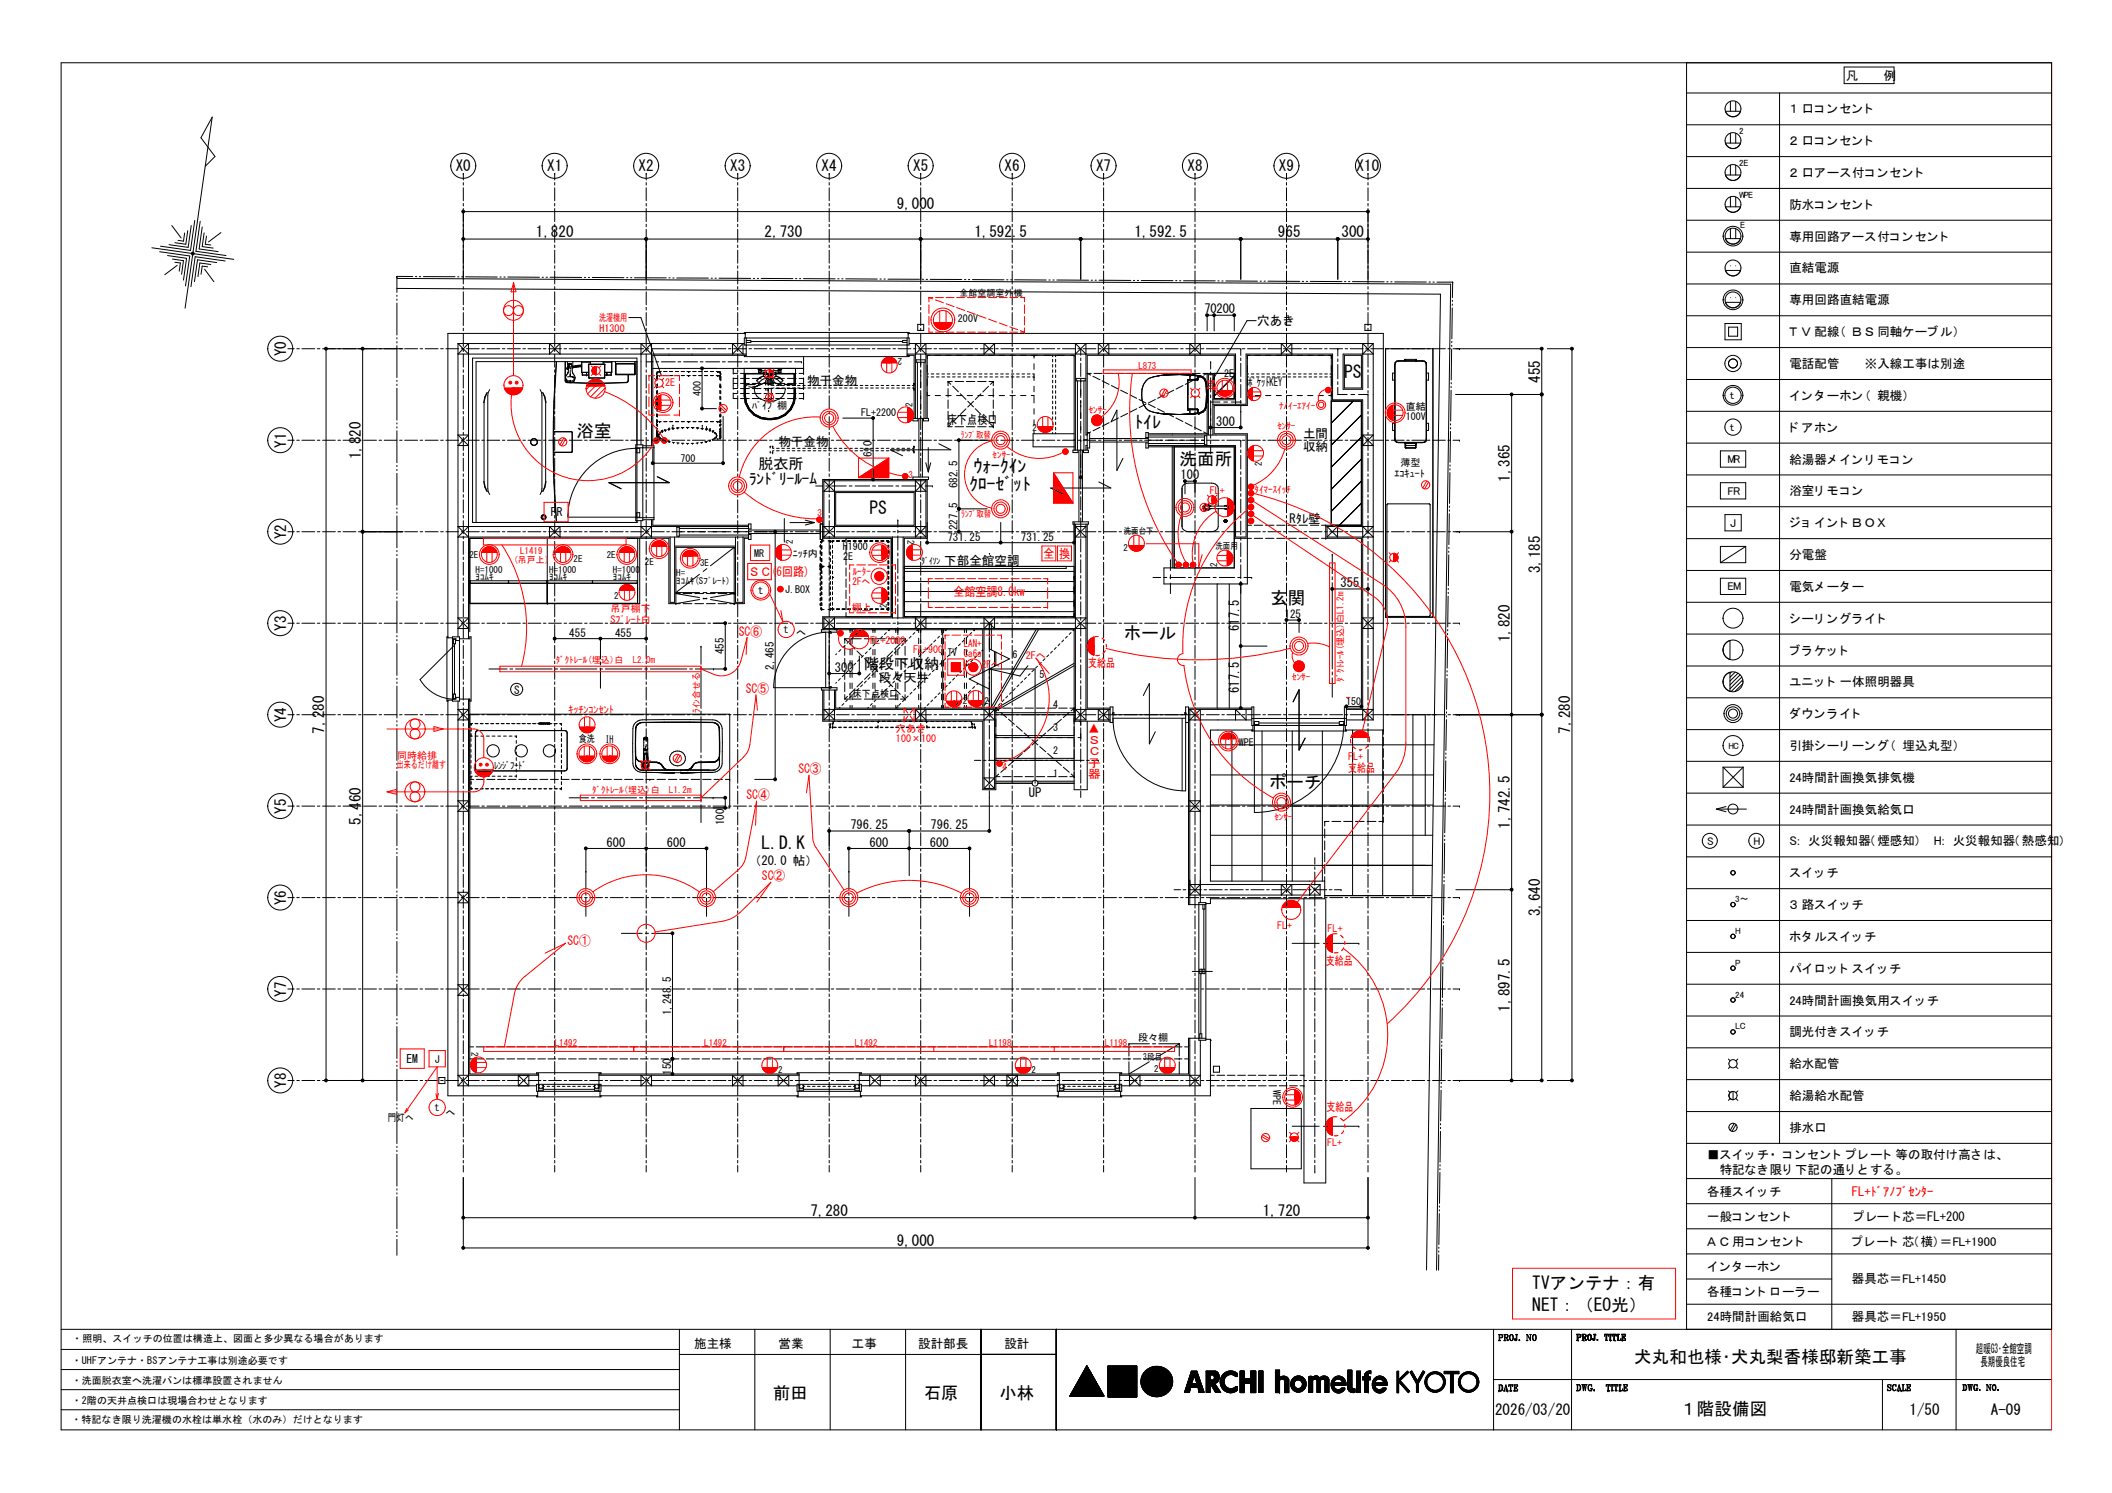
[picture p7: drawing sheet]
<svg xmlns="http://www.w3.org/2000/svg" width="420mm" height="297mm" viewBox="0 0 420 297" stroke-linecap="round" stroke-linejoin="round" font-family="sans-serif">
<defs><g id="words">
<g font-size="3.5">
<text x="267.4" y="75.2">PS</text>
<text x="114.7" y="86.9">浴室</text>
<text x="225.7" y="85.1">ﾄｲﾚ</text>
<text x="193.7" y="94">ｳｫｰｸｲﾝ</text>
<text x="234.7" y="92.5">洗面所</text>
<text x="192.8" y="97.5">ｸﾛｰｾﾞｯﾄ</text>
<text x="173" y="102.3">PS</text>
<text x="252.7" y="120.2">玄関</text>
<text x="223.6" y="127.2">ホール</text>
<text x="252.5" y="156.8">ポーチ</text>
<text x="151.5" y="168.9">L.D.K</text>
<text x="304.8" y="256.5">TVアンテナ：有</text>
<text x="304.8" y="260.8">NET：（EO光）</text>
<text x="325.1" y="271.2">犬丸和也様･犬丸梨香様邸新築工事</text>
<text x="334.1" y="281.5">１階設備図</text>
</g>
<g font-size="3.4">
<text x="153.8" y="278.4">前田</text>
<text x="183.8" y="278.4">石原</text>
<text x="198.8" y="278.4">小林</text>
</g>
<g font-size="3">
<text x="90.7" y="34.1">X0</text>
<text x="108.9" y="34.1">X1</text>
<text x="127.1" y="34.1">X2</text>
<text x="145.3" y="34.1">X3</text>
<text x="163.5" y="34.1">X4</text>
<text x="181.7" y="34.1">X5</text>
<text x="199.9" y="34.1">X6</text>
<text x="218" y="34.1">X7</text>
<text x="236.3" y="34.1">X8</text>
<text x="254.4" y="34.1">X9</text>
<text x="269.9" y="34.1">X10</text>
<text x="178.4" y="41.7">9,000</text>
<text x="106.6" y="47.1">1,820</text>
<text x="152.1" y="47.1">2,730</text>
<text x="193.8" y="47.1">1,592.5</text>
<text x="225.7" y="47.1">1,592.5</text>
<text x="254.2" y="47.1">965</text>
<text x="266.9" y="47.1">300</text>
<text x="56.9" y="70.9" transform="rotate(-90 56.9 70.9)">Y0</text>
<text x="306.4" y="76.2" transform="rotate(-90 306.4 76.2)">455</text>
<text x="56.9" y="89.1" transform="rotate(-90 56.9 89.1)">Y1</text>
<text x="71.8" y="91.3" transform="rotate(-90 71.8 91.3)">1,820</text>
<text x="150.9" y="93.3">脱衣所</text>
<text x="300.4" y="95.9" transform="rotate(-90 300.4 95.9)">1,365</text>
<text x="149" y="96.4">ﾗﾝﾄﾞﾘｰﾙｰﾑ</text>
<text x="56.9" y="107.3" transform="rotate(-90 56.9 107.3)">Y2</text>
<text x="306.4" y="114.1" transform="rotate(-90 306.4 114.1)">3,185</text>
<text x="56.9" y="125.5" transform="rotate(-90 56.9 125.5)">Y3</text>
<text x="300.4" y="127.7" transform="rotate(-90 300.4 127.7)">1,820</text>
<text x="171.9" y="133.1">階段下収納</text>
<text x="56.9" y="143.7" transform="rotate(-90 56.9 143.7)">Y4</text>
<text x="64.5" y="145.9" transform="rotate(-90 64.5 145.9)">7,280</text>
<text x="312.4" y="145.9" transform="rotate(-90 312.4 145.9)">7,280</text>
<text x="56.9" y="161.9" transform="rotate(-90 56.9 161.9)">Y5</text>
<text x="71.8" y="164.1" transform="rotate(-90 71.8 164.1)">5,460</text>
<text x="300.4" y="164.8" transform="rotate(-90 300.4 164.8)">1,742.5</text>
<text x="56.9" y="180.1" transform="rotate(-90 56.9 180.1)">Y6</text>
<text x="306.4" y="182.3" transform="rotate(-90 306.4 182.3)">3,640</text>
<text x="56.9" y="198.3" transform="rotate(-90 56.9 198.3)">Y7</text>
<text x="300.4" y="201.3" transform="rotate(-90 300.4 201.3)">1,897.5</text>
<text x="56.9" y="216.5" transform="rotate(-90 56.9 216.5)">Y8</text>
<text x="161.2" y="241.9">7,280</text>
<text x="251.2" y="241.9">1,720</text>
<text x="178.4" y="247.9">9,000</text>
<text x="297.4" y="281.5">2026/03/20</text>
<text x="379.9" y="281.5">1/50</text>
<text x="396.1" y="281.4">A-09</text>
</g>
<g font-size="2.7">
<text x="246.5" y="125.5" transform="rotate(-90 246.5 125.5)">617.5</text>
<text x="246.5" y="137.8" transform="rotate(-90 246.5 137.8)">617.5</text>
</g>
<g font-size="2.5">
<text x="367.2" y="15.9">凡　 　 例</text>
<text x="356" y="22.5">１ 口コ ンセント</text>
<text x="356" y="28.9">２ 口コ ンセント</text>
<text x="356" y="35.2">２ 口アース付コ ンセント</text>
<text x="356" y="41.6">防水コ ンセント</text>
<text x="356" y="47.9">専用回路アース付コ ンセント</text>
<text x="356" y="54.2">直結電源</text>
<text x="239.6" y="62.4">70200</text>
<text x="250.1" y="64.6">穴あき</text>
<text x="356" y="60.5">専用回路直結電源</text>
<text x="356" y="66.9">Ｔ Ｖ 配線（ Ｂ Ｓ 同軸ケーブル）</text>
<text x="160.6" y="76.5">物干金物</text>
<text x="356" y="73.2">電話配管　 　 ※入線工事は別途</text>
<text x="356" y="79.5">イ ンタ ーホン（ 親機）</text>
<text x="154.8" y="88.7">物干金物</text>
<text x="188.4" y="84.4">床下点検口</text>
<text x="242" y="84.7">300</text>
<text x="259.2" y="87.2">土間</text>
<text x="259.2" y="89.7">収納</text>
<text x="356" y="85.9">ド アホン</text>
<text x="234.9" y="95.4">100</text>
<text x="356" y="92.2">給湯器メ イ ンリ モコ ン</text>
<text x="356" y="98.6">浴室リ モコ ン</text>
<text x="256.5" y="104.1">Rﾀﾚ壁</text>
<text x="356" y="104.9">ジョ イ ント Ｂ Ｏ Ｘ</text>
<text x="187.9" y="112.3">下部全館空調</text>
<text x="356" y="111.2">分電盤</text>
<text x="266.7" y="116.8">355</text>
<text x="356" y="117.5">電気メ ータ ー</text>
<text x="356" y="123.9">シーリ ングラ イ ト</text>
<text x="356" y="130.2">ブラ ケッ ト</text>
<text x="166.1" y="133.6">300</text>
<text x="174.8" y="135.7">段々天井</text>
<text x="356" y="136.5">ユニッ ト 一体照明器具</text>
<text x="356" y="142.9">ダウンラ イ ト</text>
<text x="356" y="149.2">引掛シーリ ーング（ 埋込丸型）</text>
<text x="356" y="155.5">24時間計画換気排気機</text>
<text x="204.7" y="158.6">UP</text>
<text x="356" y="161.9">24時間計画換気給気口</text>
<text x="169.2" y="165">796.25</text>
<text x="185.1" y="165">796.25</text>
<text x="120.7" y="168.4">600</text>
<text x="132.7" y="168.4">600</text>
<text x="149" y="172">（20.0 帖）</text>
<text x="173" y="168.4">600</text>
<text x="185" y="168.4">600</text>
<text x="356" y="168.2">S： 火災報知器( 煙感知) 　 H： 火災報知器( 熱感知)</text>
<text x="356" y="174.5">スイ ッ チ</text>
<text x="356" y="180.9">３ 路スイ ッ チ</text>
<text x="356" y="187.2">ホタ ルスイ ッ チ</text>
<text x="356" y="193.5">パイ ロッ ト スイ ッ チ</text>
<text x="356" y="199.9">24時間計画換気用スイ ッ チ</text>
<text x="356" y="206.2">調光付きスイ ッ チ</text>
<text x="356" y="212.5">給水配管</text>
<text x="356" y="218.9">給湯給水配管</text>
<text x="356" y="225.2">排水口</text>
<text x="339.6" y="230.6">■スイ ッ チ・ コ ンセント プレート 等の取付け高さ は、</text>
<text x="339.6" y="233.6">特記なき限り 下記の通り と する。</text>
<text x="339.6" y="237.9">各種スイ ッ チ</text>
<text x="339.6" y="242.9">一般コ ンセント</text>
<text x="368.4" y="242.9">プレート芯＝FL+200</text>
<text x="339.6" y="247.9">Ａ Ｃ 用コ ンセント</text>
<text x="368.4" y="247.9">プレート 芯( 横) ＝FL+1900</text>
<text x="339.6" y="252.9">イ ンタ ーホン</text>
<text x="339.6" y="257.9">各種コ ント ローラ ー</text>
<text x="368.4" y="255.4">器具芯＝FL+1450</text>
<text x="339.6" y="262.9">24時間計画給気口</text>
<text x="368.4" y="262.9">器具芯＝FL+1950</text>
<text x="138.1" y="268.2">施主様</text>
<text x="154.9" y="268.2">営業</text>
<text x="169.5" y="268.2">工事</text>
<text x="182.7" y="268.2">設計部長</text>
<text x="199.8" y="268.2">設計</text>
<text x="393.1" y="269.2">超暖G3･全館空調</text>
<text x="394" y="271.7">長期優良住宅</text>
</g>
<g font-size="2.5" fill="#f00">
<text x="207.6" y="111">全</text>
<text x="210.7" y="111">換</text>
<text x="149" y="114.5">ＳＣ(6回路)</text>
<text x="189.7" y="118.5">全館空調8.0kw</text>
<text x="147" y="126.5">SC⑥</text>
<text x="148.4" y="137.9">SC⑤</text>
<text x="216.5" y="145.8">▲</text>
<text x="158.8" y="153.9">SC③</text>
<text x="148.5" y="158.9">SC④</text>
<text x="151.6" y="175.2">SC②</text>
<text x="112.9" y="188.1">SC①</text>
<text x="368.4" y="237.9">FL+ﾄﾞｱﾉﾌﾞｾﾝﾀｰ</text>
</g>
<g font-size="2.4" fill="#f00">
<text x="216.5" y="132.8">支給品</text>
<text x="268.2" y="153.6">支給品</text>
<text x="263.8" y="192">支給品</text>
<text x="263.9" y="221.1">支給品</text>
</g>
<g font-size="2.3">
<text x="109.6" y="102.6">FR</text>
<text x="80.8" y="211.5">EM</text>
</g>
<g font-size="2.3" fill="#f00">
<text x="216.5" y="148">Ｓ</text>
<text x="216.5" y="150.2">Ｃ</text>
<text x="216.5" y="152.5">子</text>
<text x="216.5" y="154.8">器</text>
</g>
<g font-size="2.2">
<text x="248.3" y="76.8">ﾎﾟｹｯﾄKEY</text>
<text x="344.2" y="79.5">t</text>
<text x="344.2" y="85.8">t</text>
<text x="173.4" y="91" transform="rotate(-90 173.4 91)">610</text>
<text x="343.7" y="92.1">MR</text>
<text x="190.5" y="97.2" transform="rotate(-90 190.5 97.2)">682.5</text>
<text x="343.7" y="98.5">FR</text>
<text x="188.5" y="107.7">731.25</text>
<text x="190.5" y="105.5" transform="rotate(-90 190.5 105.5)">227.5</text>
<text x="203.1" y="107.7">731.25</text>
<text x="344.2" y="104.8">J</text>
<text x="343.7" y="117.5">EM</text>
<text x="255.5" y="123">125</text>
<text x="113.3" y="126.7">455</text>
<text x="122.4" y="126.7">455</text>
<text x="144" y="130.2" transform="rotate(-90 144 130.2)">455</text>
<text x="102.3" y="138">S</text>
<text x="153.9" y="133.2" transform="rotate(-90 153.9 133.2)">2,465</text>
<text x="144.1" y="164.1" transform="rotate(-90 144.1 164.1)">100</text>
<text x="339.6" y="168.1">S</text>
<text x="348.9" y="168.1">H</text>
<text x="133.5" y="202" transform="rotate(-90 133.5 202)">1,248.5</text>
<text x="133.5" y="213.8" transform="rotate(-90 133.5 213.8)">150</text>
</g>
<g font-size="2" fill="#f00">
<text x="119.2" y="63.9">洗濯機用</text>
<text x="119.3" y="66">H1300</text>
<text x="132.3" y="76.9">2E</text>
<text x="240.7" y="98.3">FL+</text>
<text x="249.6" y="98.1">ﾀｲﾏｰｽｲｯﾁ</text>
<text x="169.6" y="116.4">2Fへ</text>
<text x="169.7" y="114.4">ﾙｰﾀｰ</text>
<text x="121.5" y="121.9">吊戸棚下</text>
<text x="121.5" y="123.9">Sﾌﾟﾚｰﾄ白</text>
<text x="169.4" y="121.5">棚上</text>
<text x="173.1" y="128.2">FL+2000</text>
<text x="181.7" y="129.9">FL+900</text>
<text x="191.7" y="128.7">LAN+</text>
<text x="204.1" y="131">2Fへ</text>
<text x="195.3" y="133">2Fへ</text>
<text x="113.1" y="141.8">ｷｯﾁﾝｺﾝｾﾝﾄ</text>
<text x="178.2" y="145.6">穴あき</text>
<text x="178.2" y="147.6">100×100</text>
<text x="78.9" y="152.8">出来るだけ離す</text>
<text x="79" y="150.9">同時給排</text>
<text x="268.2" y="151.3">FL+</text>
<text x="254.1" y="184.9">FL+</text>
<text x="264.1" y="185.3">FL+</text>
<text x="264" y="227.9">FL+</text>
</g>
<g font-size="2">
<text x="190.6" y="64.2">200V</text>
<text x="243.5" y="74.9">2E</text>
<text x="139.4" y="78.8" transform="rotate(-90 139.4 78.8)">400</text>
<text x="149.6" y="81.4">ﾊﾟｲﾌﾟ棚</text>
<text x="171.3" y="82.8">FL+2200</text>
<text x="279.7" y="83.5">100V</text>
<text x="279.7" y="81.7">直結</text>
<text x="135.4" y="91.9">700</text>
<text x="277.4" y="94.8">ｴｺｷｭｰﾄ</text>
<text x="278.6" y="92.8">薄型</text>
<text x="150" y="110.7">MR</text>
<text x="157.7" y="110.8">ﾆｯﾁ内</text>
<text x="167.6" y="109.5">H1900</text>
<text x="167.7" y="111.4">2E</text>
<text x="150.8" y="118.1">t</text>
<text x="156.2" y="118">J.BOX</text>
<text x="155.8" y="126">t</text>
<text x="158.4" y="126.5">へ</text>
<text x="188.6" y="130.5">TV Ca6a</text>
<text x="201.4" y="130.9">6</text>
<text x="206.8" y="134.8">5</text>
<text x="169.7" y="138.7">床下点検口</text>
<text x="209.5" y="140.9">4</text>
<text x="267.8" y="140.4">150</text>
<text x="115.1" y="147.7">食洗</text>
<text x="120.4" y="147.8">IH</text>
<text x="209.5" y="145.5">3</text>
<text x="246.5" y="148.4">WPE</text>
<text x="98.3" y="153">ﾚﾝｼﾞﾌｰﾄﾞ</text>
<text x="209.5" y="154.5">1</text>
<text x="209.5" y="150">2</text>
<text x="226.4" y="207.1">段々棚</text>
<text x="86.5" y="211.4">J</text>
<text x="86.4" y="221">t</text>
<text x="253.3" y="216.9" transform="rotate(90 253.3 216.9)">WPE</text>
<text x="77.2" y="223">門灯へ</text>
<text x="88.7" y="222">へ</text>
<text x="14.4" y="267.1">・照明、スイッチの位置は構造上、図面と多少異なる場合があります</text>
<text x="14.3" y="275.4">・洗面脱衣室へ洗濯パンは標準設置されません</text>
<text x="14.3" y="271.4">・UHFアンテナ・BSアンテナ工事は別途必要です</text>
<text x="14.3" y="279.3">・2階の天井点検口は現場合わせとなります</text>
<text x="14.2" y="283.1">・特記なき限り洗濯機の水栓は単水栓（水のみ）だけとなります</text>
</g>
<g font-size="1.8">
<text x="346" y="26.7">2</text>
<text x="346" y="33">2E</text>
<text x="346" y="39.3">WPE</text>
<text x="346.2" y="45.4">E</text>
<text x="190.9" y="58.8">全館空調室外機</text>
<text x="179.5" y="71.3" transform="rotate(180 179.5 71.3)">2</text>
<text x="181.5" y="80.9" transform="rotate(-90 181.5 80.9)">2</text>
<text x="205.4" y="85.8">2</text>
<text x="251" y="92.8" transform="rotate(-90 251 92.8)">2</text>
<text x="180.5" y="107.3" transform="rotate(90 180.5 107.3)">2</text>
<text x="223.6" y="106.2">洗面台下</text>
<text x="93.4" y="111.1">2E</text>
<text x="94.6" y="113.9">H=1000</text>
<text x="109.3" y="113.9">H=1000</text>
<text x="114.1" y="111.8">2E</text>
<text x="120.7" y="111.1">2E</text>
<text x="121.9" y="113.9">H=1000</text>
<text x="128.3" y="112.3">2E</text>
<text x="139.3" y="112.6">3E</text>
<text x="157.7" y="108.2" transform="rotate(-90 157.7 108.2)">2</text>
<text x="183.3" y="112.1">ﾀﾞｲｿﾝ</text>
<text x="223.5" y="109.6">2</text>
<text x="241.8" y="109.2">洗面用</text>
<text x="242.2" y="112.9" transform="rotate(-90 242.2 112.9)">2</text>
<text x="94.6" y="115.5">ﾖｺﾑｷ</text>
<text x="109.3" y="115.5">ﾖｺﾑｷ</text>
<text x="121.9" y="115.5">ﾖｺﾑｷ</text>
<text x="122.2" y="119.2">2</text>
<text x="134.5" y="116.2">ﾖｺﾑｷ(Sﾌﾟﾚｰﾄ)</text>
<text x="134.5" y="114.6">H=</text>
<text x="176.4" y="121.1" transform="rotate(-90 176.4 121.1)">2</text>
<text x="191.5" y="140.1">2</text>
<text x="195.9" y="140.1">2</text>
<text x="343.9" y="149">HC</text>
<text x="345.2" y="179.5">3～</text>
<text x="345.2" y="185.8">H</text>
<text x="345.2" y="192.1">P</text>
<text x="345.2" y="198.5">24</text>
<text x="93.8" y="209.4" transform="rotate(90 93.8 209.4)">2</text>
<text x="345.2" y="204.8">LC</text>
<text x="154.8" y="213.4">2</text>
<text x="205.2" y="213.4">2</text>
<text x="227.4" y="210.8">3段目</text>
<text x="229.6" y="213.3">2</text>
</g>
<g font-size="1.8" fill="#f00">
<text x="226.5" y="73.4">L873</text>
<text x="216.6" y="82.2">ｾﾝｻｰ</text>
<text x="254.5" y="81.3">ﾅﾉｲｰｴｱｲｰ</text>
<text x="191.2" y="87.2">ﾗﾝﾌﾟ取替</text>
<text x="254.1" y="85.4">ｾﾝｻｰ</text>
<text x="180.7" y="95.1">3</text>
<text x="197.5" y="91.1">ｾﾝｻｰ</text>
<text x="162.6" y="102.6">3</text>
<text x="191.2" y="102.9">ﾗﾝﾌﾟ取替</text>
<text x="102.1" y="111.9">(吊戸上)</text>
<text x="103.5" y="110.2">L1419</text>
<text x="110.6" y="132">ﾀﾞｸﾄﾚｰﾙ(埋込)白　L2.0m</text>
<text x="257.1" y="135.3">ｾﾝｻｰ</text>
<text x="267.3" y="135.7" transform="rotate(-90 267.3 135.7)">ﾀﾞｸﾄﾚｰﾙ(埋込)白L1.2m</text>
<text x="139.2" y="141.8" transform="rotate(-90 139.2 141.8)">ﾗｲﾝ合せる</text>
<text x="199.5" y="153.3">4</text>
<text x="117.8" y="157.9">ﾀﾞｸﾄﾚｰﾙ(埋込)白　L1.2m</text>
<text x="253.5" y="163">ｾﾝｻｰ</text>
<text x="110.4" y="208">L1492</text>
<text x="140.1" y="208">L1492</text>
<text x="170.1" y="208">L1492</text>
<text x="196.8" y="208">L1198</text>
<text x="219.8" y="208">L1198</text>
</g>
</g></defs>
<path d="M118.6 72.9v1.7" fill="none" stroke="#f00" stroke-width=".2"/>
<path d="M118.4 72.9h.2v.8z" fill="#f00"/>
<path d="M118.4 72.9h.2v.8z" fill="none" stroke="#f00" stroke-width=".2"/>
<path d="M118.3 73l.1-.1 .2 .8z" fill="#f00"/>
<path d="M118.3 73l.1-.1 .2 .8z" fill="none" stroke="#f00" stroke-width=".2"/>
<path d="M118.1 73.1l.2-.1 .3 .7z" fill="#f00"/>
<path d="M118.1 73.1l.2-.1 .3 .7z" fill="none" stroke="#f00" stroke-width=".2"/>
<path d="M118 73.2l.1-.1 .5 .6z" fill="#f00"/>
<path d="M118 73.2l.1-.1 .5 .6z" fill="none" stroke="#f00" stroke-width=".2"/>
<path d="M118 73.2l.6 .5-.7-.4z" fill="#f00"/>
<path d="M118 73.2l.6 .5-.7-.4z" fill="none" stroke="#f00" stroke-width=".2"/>
<path d="M117.9 73.3l.7 .4-.8-.3z" fill="#f00"/>
<path d="M117.9 73.3l.7 .4-.8-.3z" fill="none" stroke="#f00" stroke-width=".2"/>
<path d="M117.8 73.4l.8 .3-.8-.1z" fill="#f00"/>
<path d="M117.8 73.4l.8 .3-.8-.1z" fill="none" stroke="#f00" stroke-width=".2"/>
<path d="M117.8 73.6l.8 .1-.8 .1z" fill="#f00"/>
<path d="M117.8 73.6l.8 .1-.8 .1z" fill="none" stroke="#f00" stroke-width=".2"/>
<path d="M117.8 73.8l.8-.1-.8 .2z" fill="#f00"/>
<path d="M117.8 73.8l.8-.1-.8 .2z" fill="none" stroke="#f00" stroke-width=".2"/>
<path d="M117.8 73.9l.8-.2-.8 .4z" fill="#f00"/>
<path d="M117.8 73.9l.8-.2-.8 .4z" fill="none" stroke="#f00" stroke-width=".2"/>
<path d="M117.8 74.1l.8-.4-.7 .5z" fill="#f00"/>
<path d="M117.8 74.1l.8-.4-.7 .5z" fill="none" stroke="#f00" stroke-width=".2"/>
<path d="M117.9 74.2l.7-.5-.6 .7z" fill="#f00"/>
<path d="M117.9 74.2l.7-.5-.6 .7z" fill="none" stroke="#f00" stroke-width=".2"/>
<path d="M118.6 73.7l-.4 .8-.2-.1z" fill="#f00"/>
<path d="M118.6 73.7l-.4 .8-.2-.1z" fill="none" stroke="#f00" stroke-width=".2"/>
<path d="M118.6 73.7l-.3 .8h-.1z" fill="#f00"/>
<path d="M118.6 73.7l-.3 .8h-.1z" fill="none" stroke="#f00" stroke-width=".2"/>
<path d="M118.6 73.7l-.1 .9-.2-.1z" fill="#f00"/>
<path d="M118.6 73.7l-.1 .9-.2-.1z" fill="none" stroke="#f00" stroke-width=".2"/>
<path d="M118.6 73.7v.9h-.1z" fill="#f00"/>
<path d="M118.6 73.7v.9h-.1zM277.3 110.1v1.6" fill="none" stroke="#f00" stroke-width=".2"/>
<path d="M277.3 110.9l.2 .8h-.2z" fill="#f00"/>
<path d="M277.3 110.9l.2 .8h-.2z" fill="none" stroke="#f00" stroke-width=".2"/>
<path d="M277.3 110.9l.3 .8h-.1z" fill="#f00"/>
<path d="M277.3 110.9l.3 .8h-.1z" fill="none" stroke="#f00" stroke-width=".2"/>
<path d="M277.3 110.9l.5 .7-.2 .1z" fill="#f00"/>
<path d="M277.3 110.9l.5 .7-.2 .1z" fill="none" stroke="#f00" stroke-width=".2"/>
<path d="M277.3 110.9l.6 .6-.1 .1z" fill="#f00"/>
<path d="M277.3 110.9l.6 .6-.1 .1z" fill="none" stroke="#f00" stroke-width=".2"/>
<path d="M277.3 110.9l.7 .5-.1 .1z" fill="#f00"/>
<path d="M277.3 110.9l.7 .5-.1 .1z" fill="none" stroke="#f00" stroke-width=".2"/>
<path d="M277.3 110.9l.8 .3-.1 .2z" fill="#f00"/>
<path d="M277.3 110.9l.8 .3-.1 .2z" fill="none" stroke="#f00" stroke-width=".2"/>
<path d="M277.3 110.9l.8 .2v.1z" fill="#f00"/>
<path d="M277.3 110.9l.8 .2v.1z" fill="none" stroke="#f00" stroke-width=".2"/>
<path d="M277.3 110.9h.8v.2z" fill="#f00"/>
<path d="M277.3 110.9h.8v.2z" fill="none" stroke="#f00" stroke-width=".2"/>
<path d="M277.3 110.9l.8-.2v.2z" fill="#f00"/>
<path d="M277.3 110.9l.8-.2v.2z" fill="none" stroke="#f00" stroke-width=".2"/>
<path d="M277.3 110.9l.8-.3v.1z" fill="#f00"/>
<path d="M277.3 110.9l.8-.3v.1z" fill="none" stroke="#f00" stroke-width=".2"/>
<path d="M277.3 110.9l.7-.5 .1 .2z" fill="#f00"/>
<path d="M277.3 110.9l.7-.5 .1 .2z" fill="none" stroke="#f00" stroke-width=".2"/>
<path d="M277.8 110.3l.2 .1-.7 .5z" fill="#f00"/>
<path d="M277.8 110.3l.2 .1-.7 .5z" fill="none" stroke="#f00" stroke-width=".2"/>
<path d="M277.7 110.2l.1 .1-.5 .6z" fill="#f00"/>
<path d="M277.7 110.2l.1 .1-.5 .6z" fill="none" stroke="#f00" stroke-width=".2"/>
<path d="M277.6 110.1l.1 .1-.4 .7z" fill="#f00"/>
<path d="M277.6 110.1l.1 .1-.4 .7z" fill="none" stroke="#f00" stroke-width=".2"/>
<path d="M277.4 110.1h.2l-.3 .8z" fill="#f00"/>
<path d="M277.4 110.1h.2l-.3 .8z" fill="none" stroke="#f00" stroke-width=".2"/>
<path d="M277.3 110.1h.1l-.1 .8z" fill="#f00"/>
<path d="M277.1 80.6v3M277.3 110.1h.1l-.1 .8z" fill="none" stroke="#f00" stroke-width=".2"/>
<path d="M276.9 80.7l.2-.1v1.5z" fill="#f00"/>
<path d="M276.9 80.7l.2-.1v1.5z" fill="none" stroke="#f00" stroke-width=".2"/>
<path d="M276.8 80.8l.1-.1 .2 1.4z" fill="#f00"/>
<path d="M276.8 80.8l.1-.1 .2 1.4z" fill="none" stroke="#f00" stroke-width=".2"/>
<path d="M276.7 80.8h.1l.3 1.3z" fill="#f00"/>
<path d="M276.7 80.8h.1l.3 1.3z" fill="none" stroke="#f00" stroke-width=".2"/>
<path d="M276.5 80.9l.2-.1 .4 1.3z" fill="#f00"/>
<path d="M276.5 80.9l.2-.1 .4 1.3z" fill="none" stroke="#f00" stroke-width=".2"/>
<path d="M276.4 81l.1-.1 .6 1.2z" fill="#f00"/>
<path d="M276.4 81l.1-.1 .6 1.2z" fill="none" stroke="#f00" stroke-width=".2"/>
<path d="M276.4 81l.7 1.1-.8-.9z" fill="#f00"/>
<path d="M276.4 81l.7 1.1-.8-.9z" fill="none" stroke="#f00" stroke-width=".2"/>
<path d="M276.3 81.2l.8 .9-.9-.8z" fill="#f00"/>
<path d="M276.3 81.2l.8 .9-.9-.8z" fill="none" stroke="#f00" stroke-width=".2"/>
<path d="M276.2 81.3l.9 .8-.9-.7z" fill="#f00"/>
<path d="M276.2 81.3l.9 .8-.9-.7z" fill="none" stroke="#f00" stroke-width=".2"/>
<path d="M276.2 81.4l.9 .7-1-.5z" fill="#f00"/>
<path d="M276.2 81.4l.9 .7-1-.5z" fill="none" stroke="#f00" stroke-width=".2"/>
<path d="M276.1 81.6l1 .5-1.1-.4z" fill="#f00"/>
<path d="M276.1 81.6l1 .5-1.1-.4z" fill="none" stroke="#f00" stroke-width=".2"/>
<path d="M276 81.7l1.1 .4-1.1-.2z" fill="#f00"/>
<path d="M276 81.7l1.1 .4-1.1-.2z" fill="none" stroke="#f00" stroke-width=".2"/>
<path d="M276 81.9l1.1 .2-1.1-.1z" fill="#f00"/>
<path d="M276 81.9l1.1 .2-1.1-.1z" fill="none" stroke="#f00" stroke-width=".2"/>
<path d="M276 82l1.1 .1-1.1 .1z" fill="#f00"/>
<path d="M276 82l1.1 .1-1.1 .1z" fill="none" stroke="#f00" stroke-width=".2"/>
<path d="M276 82.2l1.1-.1-1.1 .3z" fill="#f00"/>
<path d="M276 82.2l1.1-.1-1.1 .3z" fill="none" stroke="#f00" stroke-width=".2"/>
<path d="M276 82.4l1.1-.3-1.1 .4z" fill="#f00"/>
<path d="M276 82.4l1.1-.3-1.1 .4z" fill="none" stroke="#f00" stroke-width=".2"/>
<path d="M276 82.5l1.1-.4-1 .6z" fill="#f00"/>
<path d="M276 82.5l1.1-.4-1 .6z" fill="none" stroke="#f00" stroke-width=".2"/>
<path d="M276.1 82.7l1-.6-1 .7z" fill="#f00"/>
<path d="M276.1 82.7l1-.6-1 .7z" fill="none" stroke="#f00" stroke-width=".2"/>
<path d="M276.1 82.8l1-.7-.9 .9z" fill="#f00"/>
<path d="M276.1 82.8l1-.7-.9 .9z" fill="none" stroke="#f00" stroke-width=".2"/>
<path d="M276.2 83l.9-.9-.8 1z" fill="#f00"/>
<path d="M276.2 83l.9-.9-.8 1z" fill="none" stroke="#f00" stroke-width=".2"/>
<path d="M277.1 82.1l-.7 1.1-.1-.1z" fill="#f00"/>
<path d="M277.1 82.1l-.7 1.1-.1-.1z" fill="none" stroke="#f00" stroke-width=".2"/>
<path d="M277.1 82.1l-.6 1.2-.1-.1z" fill="#f00"/>
<path d="M277.1 82.1l-.6 1.2-.1-.1z" fill="none" stroke="#f00" stroke-width=".2"/>
<path d="M277.1 82.1l-.5 1.3-.1-.1z" fill="#f00"/>
<path d="M277.1 82.1l-.5 1.3-.1-.1z" fill="none" stroke="#f00" stroke-width=".2"/>
<path d="M277.1 82.1l-.3 1.4-.2-.1z" fill="#f00"/>
<path d="M277.1 82.1l-.3 1.4-.2-.1z" fill="none" stroke="#f00" stroke-width=".2"/>
<path d="M277.1 82.1l-.2 1.5-.1-.1z" fill="#f00"/>
<path d="M277.1 82.1l-.2 1.5-.1-.1z" fill="none" stroke="#f00" stroke-width=".2"/>
<path d="M277.1 82.1v1.5h-.2z" fill="#f00"/>
<path d="M277.1 82.1v1.5h-.2z" fill="none" stroke="#f00" stroke-width=".2"/>
<path d="M277.1 82.1v1.5z" fill="#f00"/>
<path d="M277.1 82.1v1.5zM268.8 146.7h3.6" fill="none" stroke="#f00" stroke-width=".2"/>
<path d="M270.6 146.7l1.7-.2 .1 .2z" fill="#f00"/>
<path d="M270.6 146.7l1.7-.2 .1 .2z" fill="none" stroke="#f00" stroke-width=".2"/>
<path d="M270.6 146.7l1.6-.3 .1 .1z" fill="#f00"/>
<path d="M270.6 146.7l1.6-.3 .1 .1z" fill="none" stroke="#f00" stroke-width=".2"/>
<path d="M270.6 146.7l1.5-.5 .1 .2z" fill="#f00"/>
<path d="M270.6 146.7l1.5-.5 .1 .2z" fill="none" stroke="#f00" stroke-width=".2"/>
<path d="M270.6 146.7l1.4-.7 .1 .2z" fill="#f00"/>
<path d="M270.6 146.7l1.4-.7 .1 .2z" fill="none" stroke="#f00" stroke-width=".2"/>
<path d="M270.6 146.7l1.3-.8 .1 .1z" fill="#f00"/>
<path d="M270.6 146.7l1.3-.8 .1 .1z" fill="none" stroke="#f00" stroke-width=".2"/>
<path d="M270.6 146.7l1.1-.9 .2 .1z" fill="#f00"/>
<path d="M270.6 146.7l1.1-.9 .2 .1z" fill="none" stroke="#f00" stroke-width=".2"/>
<path d="M271.6 145.7l.1 .1-1.1 .9z" fill="#f00"/>
<path d="M271.6 145.7l.1 .1-1.1 .9z" fill="none" stroke="#f00" stroke-width=".2"/>
<path d="M271.4 145.6l.2 .1-1 1z" fill="#f00"/>
<path d="M271.4 145.6l.2 .1-1 1z" fill="none" stroke="#f00" stroke-width=".2"/>
<path d="M271.2 145.5l.2 .1-.8 1.1z" fill="#f00"/>
<path d="M271.2 145.5l.2 .1-.8 1.1z" fill="none" stroke="#f00" stroke-width=".2"/>
<path d="M271.1 145.5h.1l-.6 1.2z" fill="#f00"/>
<path d="M271.1 145.5h.1l-.6 1.2z" fill="none" stroke="#f00" stroke-width=".2"/>
<path d="M270.9 145.4l.2 .1-.5 1.2z" fill="#f00"/>
<path d="M270.9 145.4l.2 .1-.5 1.2z" fill="none" stroke="#f00" stroke-width=".2"/>
<path d="M270.7 145.4h.2l-.3 1.3z" fill="#f00"/>
<path d="M270.7 145.4h.2l-.3 1.3z" fill="none" stroke="#f00" stroke-width=".2"/>
<path d="M270.5 145.4h.2l-.1 1.3z" fill="#f00"/>
<path d="M270.5 145.4h.2l-.1 1.3z" fill="none" stroke="#f00" stroke-width=".2"/>
<path d="M270.3 145.4h.2l.1 1.3z" fill="#f00"/>
<path d="M270.3 145.4h.2l.1 1.3z" fill="none" stroke="#f00" stroke-width=".2"/>
<path d="M270.1 145.5l.2-.1 .3 1.3z" fill="#f00"/>
<path d="M270.1 145.5l.2-.1 .3 1.3z" fill="none" stroke="#f00" stroke-width=".2"/>
<path d="M269.9 145.5h.2l.5 1.2z" fill="#f00"/>
<path d="M269.9 145.5h.2l.5 1.2z" fill="none" stroke="#f00" stroke-width=".2"/>
<path d="M269.8 145.6l.1-.1 .7 1.2z" fill="#f00"/>
<path d="M269.8 145.6l.1-.1 .7 1.2z" fill="none" stroke="#f00" stroke-width=".2"/>
<path d="M269.6 145.7l.2-.1 .8 1.1z" fill="#f00"/>
<path d="M269.6 145.7l.2-.1 .8 1.1z" fill="none" stroke="#f00" stroke-width=".2"/>
<path d="M269.4 145.8l.2-.1 1 1z" fill="#f00"/>
<path d="M269.4 145.8l.2-.1 1 1z" fill="none" stroke="#f00" stroke-width=".2"/>
<path d="M269.3 145.9l.1-.1 1.2 .9z" fill="#f00"/>
<path d="M269.3 145.9l.1-.1 1.2 .9z" fill="none" stroke="#f00" stroke-width=".2"/>
<path d="M269.2 146l.1-.1 1.3 .8z" fill="#f00"/>
<path d="M269.2 146l.1-.1 1.3 .8z" fill="none" stroke="#f00" stroke-width=".2"/>
<path d="M269.2 146l1.4 .7-1.6-.5z" fill="#f00"/>
<path d="M269.2 146l1.4 .7-1.6-.5z" fill="none" stroke="#f00" stroke-width=".2"/>
<path d="M269 146.2l1.6 .5-1.7-.4z" fill="#f00"/>
<path d="M269 146.2l1.6 .5-1.7-.4z" fill="none" stroke="#f00" stroke-width=".2"/>
<path d="M268.9 146.3l1.7 .4-1.8-.2z" fill="#f00"/>
<path d="M268.9 146.3l1.7 .4-1.8-.2z" fill="none" stroke="#f00" stroke-width=".2"/>
<path d="M268.8 146.5l1.8 .2h-1.8z" fill="#f00"/>
<path d="M268.8 146.5l1.8 .2h-1.8z" fill="none" stroke="#f00" stroke-width=".2"/>
<path d="M268.8 146.7h1.8z" fill="#f00"/>
<path d="M268.8 146.7h1.8zM265.1 185.9v3.6" fill="none" stroke="#f00" stroke-width=".2"/>
<path d="M264.9 185.9h.2v1.8z" fill="#f00"/>
<path d="M264.9 185.9h.2v1.8z" fill="none" stroke="#f00" stroke-width=".2"/>
<path d="M264.7 186l.2-.1 .2 1.8z" fill="#f00"/>
<path d="M264.7 186l.2-.1 .2 1.8z" fill="none" stroke="#f00" stroke-width=".2"/>
<path d="M264.6 186.1l.1-.1 .4 1.7z" fill="#f00"/>
<path d="M264.6 186.1l.1-.1 .4 1.7z" fill="none" stroke="#f00" stroke-width=".2"/>
<path d="M264.4 186.2l.2-.1 .5 1.6z" fill="#f00"/>
<path d="M264.4 186.2l.2-.1 .5 1.6z" fill="none" stroke="#f00" stroke-width=".2"/>
<path d="M264.4 186.2l.7 1.5-.8-1.3z" fill="#f00"/>
<path d="M264.4 186.2l.7 1.5-.8-1.3z" fill="none" stroke="#f00" stroke-width=".2"/>
<path d="M264.3 186.4l.8 1.3-1-1.2z" fill="#f00"/>
<path d="M264.3 186.4l.8 1.3-1-1.2z" fill="none" stroke="#f00" stroke-width=".2"/>
<path d="M264.1 186.5l1 1.2-1.1-1z" fill="#f00"/>
<path d="M264.1 186.5l1 1.2-1.1-1z" fill="none" stroke="#f00" stroke-width=".2"/>
<path d="M264 186.7l1.1 1-1.2-.9z" fill="#f00"/>
<path d="M264 186.7l1.1 1-1.2-.9z" fill="none" stroke="#f00" stroke-width=".2"/>
<path d="M263.9 186.8l1.2 .9-1.2-.7z" fill="#f00"/>
<path d="M263.9 186.8l1.2 .9-1.2-.7z" fill="none" stroke="#f00" stroke-width=".2"/>
<path d="M263.9 187l1.2 .7-1.3-.5z" fill="#f00"/>
<path d="M263.9 187l1.2 .7-1.3-.5z" fill="none" stroke="#f00" stroke-width=".2"/>
<path d="M263.8 187.2l1.3 .5-1.3-.3z" fill="#f00"/>
<path d="M263.8 187.2l1.3 .5-1.3-.3z" fill="none" stroke="#f00" stroke-width=".2"/>
<path d="M263.8 187.4l1.3 .3-1.4-.1z" fill="#f00"/>
<path d="M263.8 187.4l1.3 .3-1.4-.1z" fill="none" stroke="#f00" stroke-width=".2"/>
<path d="M263.7 187.6l1.4 .1h-1.4z" fill="#f00"/>
<path d="M263.7 187.6l1.4 .1h-1.4z" fill="none" stroke="#f00" stroke-width=".2"/>
<path d="M263.7 187.7h1.4l-1.3 .2z" fill="#f00"/>
<path d="M263.7 187.7h1.4l-1.3 .2z" fill="none" stroke="#f00" stroke-width=".2"/>
<path d="M263.8 187.9l1.3-.2-1.3 .4z" fill="#f00"/>
<path d="M263.8 187.9l1.3-.2-1.3 .4z" fill="none" stroke="#f00" stroke-width=".2"/>
<path d="M263.8 188.1l1.3-.4-1.2 .6z" fill="#f00"/>
<path d="M263.8 188.1l1.3-.4-1.2 .6z" fill="none" stroke="#f00" stroke-width=".2"/>
<path d="M263.9 188.3l1.2-.6-1.2 .8z" fill="#f00"/>
<path d="M263.9 188.3l1.2-.6-1.2 .8z" fill="none" stroke="#f00" stroke-width=".2"/>
<path d="M263.9 188.5l1.2-.8-1.1 1z" fill="#f00"/>
<path d="M263.9 188.5l1.2-.8-1.1 1z" fill="none" stroke="#f00" stroke-width=".2"/>
<path d="M264 188.7l1.1-1-1 1.1z" fill="#f00"/>
<path d="M264 188.7l1.1-1-1 1.1z" fill="none" stroke="#f00" stroke-width=".2"/>
<path d="M265.1 187.7l-.8 1.3-.2-.2z" fill="#f00"/>
<path d="M265.1 187.7l-.8 1.3-.2-.2z" fill="none" stroke="#f00" stroke-width=".2"/>
<path d="M265.1 187.7l-.7 1.4-.1-.1z" fill="#f00"/>
<path d="M265.1 187.7l-.7 1.4-.1-.1z" fill="none" stroke="#f00" stroke-width=".2"/>
<path d="M265.1 187.7l-.6 1.5-.1-.1z" fill="#f00"/>
<path d="M265.1 187.7l-.6 1.5-.1-.1z" fill="none" stroke="#f00" stroke-width=".2"/>
<path d="M265.1 187.7l-.4 1.6-.2-.1z" fill="#f00"/>
<path d="M265.1 187.7l-.4 1.6-.2-.1z" fill="none" stroke="#f00" stroke-width=".2"/>
<path d="M265.1 187.7l-.3 1.7-.1-.1z" fill="#f00"/>
<path d="M265.1 187.7l-.3 1.7-.1-.1z" fill="none" stroke="#f00" stroke-width=".2"/>
<path d="M265.1 187.7l-.1 1.8-.2-.1z" fill="#f00"/>
<path d="M265.1 187.7l-.1 1.8-.2-.1z" fill="none" stroke="#f00" stroke-width=".2"/>
<path d="M265.1 187.7v1.8z" fill="#f00"/>
<path d="M265.1 187.7v1.8zM265.1 222.3v3.6" fill="none" stroke="#f00" stroke-width=".2"/>
<path d="M264.9 222.3h.2v1.8z" fill="#f00"/>
<path d="M264.9 222.3h.2v1.8z" fill="none" stroke="#f00" stroke-width=".2"/>
<path d="M264.7 222.4l.2-.1 .2 1.8z" fill="#f00"/>
<path d="M264.7 222.4l.2-.1 .2 1.8z" fill="none" stroke="#f00" stroke-width=".2"/>
<path d="M264.6 222.5l.1-.1 .4 1.7z" fill="#f00"/>
<path d="M264.6 222.5l.1-.1 .4 1.7z" fill="none" stroke="#f00" stroke-width=".2"/>
<path d="M264.4 222.6l.2-.1 .5 1.6z" fill="#f00"/>
<path d="M264.4 222.6l.2-.1 .5 1.6z" fill="none" stroke="#f00" stroke-width=".2"/>
<path d="M264.3 222.8l.1-.2 .7 1.5z" fill="#f00"/>
<path d="M264.3 222.8l.1-.2 .7 1.5z" fill="none" stroke="#f00" stroke-width=".2"/>
<path d="M264.3 222.8l.8 1.3-1-1.2z" fill="#f00"/>
<path d="M264.3 222.8l.8 1.3-1-1.2z" fill="none" stroke="#f00" stroke-width=".2"/>
<path d="M264.1 222.9l1 1.2-1.1-1z" fill="#f00"/>
<path d="M264.1 222.9l1 1.2-1.1-1z" fill="none" stroke="#f00" stroke-width=".2"/>
<path d="M264 223.1l1.1 1-1.2-.9z" fill="#f00"/>
<path d="M264 223.1l1.1 1-1.2-.9z" fill="none" stroke="#f00" stroke-width=".2"/>
<path d="M263.9 223.2l1.2 .9-1.2-.7z" fill="#f00"/>
<path d="M263.9 223.2l1.2 .9-1.2-.7z" fill="none" stroke="#f00" stroke-width=".2"/>
<path d="M263.9 223.4l1.2 .7-1.3-.5z" fill="#f00"/>
<path d="M263.9 223.4l1.2 .7-1.3-.5z" fill="none" stroke="#f00" stroke-width=".2"/>
<path d="M263.8 223.6l1.3 .5-1.3-.3z" fill="#f00"/>
<path d="M263.8 223.6l1.3 .5-1.3-.3z" fill="none" stroke="#f00" stroke-width=".2"/>
<path d="M263.8 223.8l1.3 .3-1.4-.1z" fill="#f00"/>
<path d="M263.8 223.8l1.3 .3-1.4-.1z" fill="none" stroke="#f00" stroke-width=".2"/>
<path d="M263.7 224l1.4 .1-1.4 .1z" fill="#f00"/>
<path d="M263.7 224l1.4 .1-1.4 .1z" fill="none" stroke="#f00" stroke-width=".2"/>
<path d="M263.7 224.2l1.4-.1-1.3 .2z" fill="#f00"/>
<path d="M263.7 224.2l1.4-.1-1.3 .2z" fill="none" stroke="#f00" stroke-width=".2"/>
<path d="M263.8 224.3l1.3-.2-1.3 .4z" fill="#f00"/>
<path d="M263.8 224.3l1.3-.2-1.3 .4z" fill="none" stroke="#f00" stroke-width=".2"/>
<path d="M263.8 224.5l1.3-.4-1.2 .6z" fill="#f00"/>
<path d="M263.8 224.5l1.3-.4-1.2 .6z" fill="none" stroke="#f00" stroke-width=".2"/>
<path d="M263.9 224.7l1.2-.6-1.2 .8z" fill="#f00"/>
<path d="M263.9 224.7l1.2-.6-1.2 .8z" fill="none" stroke="#f00" stroke-width=".2"/>
<path d="M263.9 224.9l1.2-.8-1.1 1z" fill="#f00"/>
<path d="M263.9 224.9l1.2-.8-1.1 1z" fill="none" stroke="#f00" stroke-width=".2"/>
<path d="M264 225.1l1.1-1-1 1.1z" fill="#f00"/>
<path d="M264 225.1l1.1-1-1 1.1z" fill="none" stroke="#f00" stroke-width=".2"/>
<path d="M265.1 224.1l-.8 1.3-.2-.2z" fill="#f00"/>
<path d="M265.1 224.1l-.8 1.3-.2-.2z" fill="none" stroke="#f00" stroke-width=".2"/>
<path d="M265.1 224.1l-.7 1.4-.1-.1z" fill="#f00"/>
<path d="M265.1 224.1l-.7 1.4-.1-.1z" fill="none" stroke="#f00" stroke-width=".2"/>
<path d="M265.1 224.1l-.6 1.5-.1-.1z" fill="#f00"/>
<path d="M265.1 224.1l-.6 1.5-.1-.1z" fill="none" stroke="#f00" stroke-width=".2"/>
<path d="M265.1 224.1l-.4 1.6-.2-.1z" fill="#f00"/>
<path d="M265.1 224.1l-.4 1.6-.2-.1z" fill="none" stroke="#f00" stroke-width=".2"/>
<path d="M265.1 224.1l-.3 1.7-.1-.1z" fill="#f00"/>
<path d="M265.1 224.1l-.3 1.7-.1-.1z" fill="none" stroke="#f00" stroke-width=".2"/>
<path d="M265.1 224.1l-.1 1.8-.2-.1z" fill="#f00"/>
<path d="M265.1 224.1l-.1 1.8-.2-.1z" fill="none" stroke="#f00" stroke-width=".2"/>
<path d="M265.1 224.1v1.8z" fill="#f00"/>
<path d="M265.1 224.1v1.8z" fill="none" stroke="#f00" stroke-width=".2"/>
<circle cx="258.4" cy="132.6" r="1.07" fill="#f00"/>
<g fill="none" stroke="#f00" stroke-width=".2">
<path d="M217.6 126.7v3.6"/>
<circle cx="258.4" cy="132.6" r="1.07"/>
</g>
<path d="M217.4 126.8l.2-.1v1.8z" fill="#f00"/>
<path d="M217.4 126.8l.2-.1v1.8z" fill="none" stroke="#f00" stroke-width=".2"/>
<path d="M217.3 126.9l.1-.1 .2 1.7z" fill="#f00"/>
<path d="M217.3 126.9l.1-.1 .2 1.7z" fill="none" stroke="#f00" stroke-width=".2"/>
<path d="M217.1 127l.2-.1 .3 1.6z" fill="#f00"/>
<path d="M217.1 127l.2-.1 .3 1.6z" fill="none" stroke="#f00" stroke-width=".2"/>
<path d="M216.9 127.1l.2-.1 .5 1.5z" fill="#f00"/>
<path d="M216.9 127.1l.2-.1 .5 1.5z" fill="none" stroke="#f00" stroke-width=".2"/>
<path d="M216.8 127.2l.1-.1 .7 1.4z" fill="#f00"/>
<path d="M216.8 127.2l.1-.1 .7 1.4z" fill="none" stroke="#f00" stroke-width=".2"/>
<path d="M216.8 127.2l.8 1.3-.9-1.1z" fill="#f00"/>
<path d="M216.8 127.2l.8 1.3-.9-1.1z" fill="none" stroke="#f00" stroke-width=".2"/>
<path d="M216.7 127.4l.9 1.1-1-1z" fill="#f00"/>
<path d="M216.7 127.4l.9 1.1-1-1z" fill="none" stroke="#f00" stroke-width=".2"/>
<path d="M216.6 127.5l1 1-1.1-.8z" fill="#f00"/>
<path d="M216.6 127.5l1 1-1.1-.8z" fill="none" stroke="#f00" stroke-width=".2"/>
<path d="M216.5 127.7l1.1 .8-1.2-.6z" fill="#f00"/>
<path d="M216.5 127.7l1.1 .8-1.2-.6z" fill="none" stroke="#f00" stroke-width=".2"/>
<path d="M216.4 127.9l1.2 .6-1.2-.4z" fill="#f00"/>
<path d="M216.4 127.9l1.2 .6-1.2-.4z" fill="none" stroke="#f00" stroke-width=".2"/>
<path d="M216.4 128.1l1.2 .4-1.3-.3z" fill="#f00"/>
<path d="M216.4 128.1l1.2 .4-1.3-.3z" fill="none" stroke="#f00" stroke-width=".2"/>
<path d="M216.3 128.2l1.3 .3-1.3-.1z" fill="#f00"/>
<path d="M216.3 128.2l1.3 .3-1.3-.1z" fill="none" stroke="#f00" stroke-width=".2"/>
<path d="M216.3 128.4l1.3 .1-1.3 .1z" fill="#f00"/>
<path d="M216.3 128.4l1.3 .1-1.3 .1z" fill="none" stroke="#f00" stroke-width=".2"/>
<path d="M216.3 128.6l1.3-.1-1.3 .3z" fill="#f00"/>
<path d="M216.3 128.6l1.3-.1-1.3 .3z" fill="none" stroke="#f00" stroke-width=".2"/>
<path d="M216.3 128.8l1.3-.3-1.2 .5z" fill="#f00"/>
<path d="M216.3 128.8l1.3-.3-1.2 .5z" fill="none" stroke="#f00" stroke-width=".2"/>
<path d="M216.4 129l1.2-.5-1.2 .7z" fill="#f00"/>
<path d="M216.4 129l1.2-.5-1.2 .7z" fill="none" stroke="#f00" stroke-width=".2"/>
<path d="M216.4 129.2l1.2-.7-1.1 .8z" fill="#f00"/>
<path d="M216.4 129.2l1.2-.7-1.1 .8z" fill="none" stroke="#f00" stroke-width=".2"/>
<path d="M216.5 129.3l1.1-.8-1 1z" fill="#f00"/>
<path d="M216.5 129.3l1.1-.8-1 1z" fill="none" stroke="#f00" stroke-width=".2"/>
<path d="M216.6 129.5l1-1-.9 1.2z" fill="#f00"/>
<path d="M216.6 129.5l1-1-.9 1.2z" fill="none" stroke="#f00" stroke-width=".2"/>
<path d="M217.6 128.5l-.8 1.3-.1-.1z" fill="#f00"/>
<path d="M217.6 128.5l-.8 1.3-.1-.1z" fill="none" stroke="#f00" stroke-width=".2"/>
<path d="M217.6 128.5l-.7 1.5-.1-.2z" fill="#f00"/>
<path d="M217.6 128.5l-.7 1.5-.1-.2z" fill="none" stroke="#f00" stroke-width=".2"/>
<path d="M217.6 128.5l-.5 1.6-.2-.1z" fill="#f00"/>
<path d="M217.6 128.5l-.5 1.6-.2-.1z" fill="none" stroke="#f00" stroke-width=".2"/>
<path d="M217.6 128.5l-.4 1.7-.1-.1z" fill="#f00"/>
<path d="M217.6 128.5l-.4 1.7-.1-.1z" fill="none" stroke="#f00" stroke-width=".2"/>
<path d="M217.6 128.5l-.2 1.8-.2-.1z" fill="#f00"/>
<path d="M217.6 128.5l-.2 1.8-.2-.1z" fill="none" stroke="#f00" stroke-width=".2"/>
<path d="M217.6 128.5v1.8h-.2z" fill="#f00"/>
<path d="M217.6 128.5v1.8h-.2z" fill="none" stroke="#f00" stroke-width=".2"/>
<path d="M217.6 128.5v1.8z" fill="#f00"/>
<path d="M244.2 99.1v3.6M217.6 128.5v1.8z" fill="none" stroke="#f00" stroke-width=".2"/>
<path d="M244.2 100.9l.2 1.8h-.2z" fill="#f00"/>
<path d="M244.2 100.9l.2 1.8h-.2z" fill="none" stroke="#f00" stroke-width=".2"/>
<path d="M244.2 100.9l.4 1.7-.2 .1z" fill="#f00"/>
<path d="M244.2 100.9l.4 1.7-.2 .1z" fill="none" stroke="#f00" stroke-width=".2"/>
<path d="M244.2 100.9l.5 1.6-.1 .1z" fill="#f00"/>
<path d="M244.2 100.9l.5 1.6-.1 .1z" fill="none" stroke="#f00" stroke-width=".2"/>
<path d="M244.2 100.9l.7 1.5-.2 .1z" fill="#f00"/>
<path d="M244.2 100.9l.7 1.5-.2 .1z" fill="none" stroke="#f00" stroke-width=".2"/>
<path d="M244.2 100.9l.8 1.3-.1 .2z" fill="#f00"/>
<path d="M244.2 100.9l.8 1.3-.1 .2z" fill="none" stroke="#f00" stroke-width=".2"/>
<path d="M244.2 100.9l.9 1.2-.1 .1z" fill="#f00"/>
<path d="M244.2 100.9l.9 1.2-.1 .1z" fill="none" stroke="#f00" stroke-width=".2"/>
<path d="M244.2 100.9l1 1-.1 .2z" fill="#f00"/>
<path d="M244.2 100.9l1 1-.1 .2z" fill="none" stroke="#f00" stroke-width=".2"/>
<path d="M244.2 100.9l1.1 .8-.1 .2z" fill="#f00"/>
<path d="M244.2 100.9l1.1 .8-.1 .2z" fill="none" stroke="#f00" stroke-width=".2"/>
<path d="M244.2 100.9l1.2 .7-.1 .1z" fill="#f00"/>
<path d="M244.2 100.9l1.2 .7-.1 .1z" fill="none" stroke="#f00" stroke-width=".2"/>
<path d="M244.2 100.9l1.3 .5-.1 .2z" fill="#f00"/>
<path d="M244.2 100.9l1.3 .5-.1 .2z" fill="none" stroke="#f00" stroke-width=".2"/>
<path d="M244.2 100.9l1.3 .3v.2z" fill="#f00"/>
<path d="M244.2 100.9l1.3 .3v.2z" fill="none" stroke="#f00" stroke-width=".2"/>
<path d="M244.2 100.9l1.3 .1v.2z" fill="#f00"/>
<path d="M244.2 100.9l1.3 .1v.2z" fill="none" stroke="#f00" stroke-width=".2"/>
<path d="M244.2 100.9l1.3-.1v.2z" fill="#f00"/>
<path d="M244.2 100.9l1.3-.1v.2z" fill="none" stroke="#f00" stroke-width=".2"/>
<path d="M244.2 100.9l1.3-.3v.2z" fill="#f00"/>
<path d="M244.2 100.9l1.3-.3v.2z" fill="none" stroke="#f00" stroke-width=".2"/>
<path d="M244.2 100.9l1.3-.4v.1z" fill="#f00"/>
<path d="M244.2 100.9l1.3-.4v.1z" fill="none" stroke="#f00" stroke-width=".2"/>
<path d="M244.2 100.9l1.2-.6 .1 .2z" fill="#f00"/>
<path d="M244.2 100.9l1.2-.6 .1 .2z" fill="none" stroke="#f00" stroke-width=".2"/>
<path d="M244.2 100.9l1.2-.8v.2z" fill="#f00"/>
<path d="M244.2 100.9l1.2-.8v.2z" fill="none" stroke="#f00" stroke-width=".2"/>
<path d="M244.2 100.9l1.1-1 .1 .2z" fill="#f00"/>
<path d="M244.2 100.9l1.1-1 .1 .2z" fill="none" stroke="#f00" stroke-width=".2"/>
<path d="M245.2 99.8l.1 .1-1.1 1z" fill="#f00"/>
<path d="M245.2 99.8l.1 .1-1.1 1z" fill="none" stroke="#f00" stroke-width=".2"/>
<path d="M245 99.6l.2 .2-1 1.1z" fill="#f00"/>
<path d="M245 99.6l.2 .2-1 1.1z" fill="none" stroke="#f00" stroke-width=".2"/>
<path d="M244.9 99.5l.1 .1-.8 1.3z" fill="#f00"/>
<path d="M244.9 99.5l.1 .1-.8 1.3z" fill="none" stroke="#f00" stroke-width=".2"/>
<path d="M244.7 99.4l.2 .1-.7 1.4z" fill="#f00"/>
<path d="M244.7 99.4l.2 .1-.7 1.4z" fill="none" stroke="#f00" stroke-width=".2"/>
<path d="M244.6 99.3l.1 .1-.5 1.5z" fill="#f00"/>
<path d="M244.6 99.3l.1 .1-.5 1.5z" fill="none" stroke="#f00" stroke-width=".2"/>
<path d="M244.4 99.2l.2 .1-.4 1.6z" fill="#f00"/>
<path d="M244.4 99.2l.2 .1-.4 1.6z" fill="none" stroke="#f00" stroke-width=".2"/>
<path d="M244.3 99.1l.1 .1-.2 1.7z" fill="#f00"/>
<path d="M244.3 99.1l.1 .1-.2 1.7z" fill="none" stroke="#f00" stroke-width=".2"/>
<path d="M244.2 99.1v1.8z" fill="#f00"/>
<path d="M116.7 76.8h3.6M244.2 99.1v1.8z" fill="none" stroke="#f00" stroke-width=".2"/>
<path d="M118.5 76.8l1.8-.2v.2z" fill="#f00"/>
<path d="M118.5 76.8l1.8-.2v.2z" fill="none" stroke="#f00" stroke-width=".2"/>
<path d="M118.5 76.8l1.7-.4 .1 .2z" fill="#f00"/>
<path d="M118.5 76.8l1.7-.4 .1 .2z" fill="none" stroke="#f00" stroke-width=".2"/>
<path d="M118.5 76.8l1.6-.6 .1 .2z" fill="#f00"/>
<path d="M118.5 76.8l1.6-.6 .1 .2z" fill="none" stroke="#f00" stroke-width=".2"/>
<path d="M118.5 76.8l1.4-.7 .2 .1z" fill="#f00"/>
<path d="M118.5 76.8l1.4-.7 .2 .1z" fill="none" stroke="#f00" stroke-width=".2"/>
<path d="M118.5 76.8l1.3-.8 .1 .1z" fill="#f00"/>
<path d="M118.5 76.8l1.3-.8 .1 .1z" fill="none" stroke="#f00" stroke-width=".2"/>
<path d="M118.5 76.8l1.2-1 .1 .2z" fill="#f00"/>
<path d="M118.5 76.8l1.2-1 .1 .2z" fill="none" stroke="#f00" stroke-width=".2"/>
<path d="M119.5 75.7l.2 .1-1.2 1z" fill="#f00"/>
<path d="M119.5 75.7l.2 .1-1.2 1z" fill="none" stroke="#f00" stroke-width=".2"/>
<path d="M119.3 75.6l.2 .1-1 1.1z" fill="#f00"/>
<path d="M119.3 75.6l.2 .1-1 1.1z" fill="none" stroke="#f00" stroke-width=".2"/>
<path d="M119.2 75.6h.1l-.8 1.2z" fill="#f00"/>
<path d="M119.2 75.6h.1l-.8 1.2z" fill="none" stroke="#f00" stroke-width=".2"/>
<path d="M119 75.5l.2 .1-.7 1.2z" fill="#f00"/>
<path d="M119 75.5l.2 .1-.7 1.2z" fill="none" stroke="#f00" stroke-width=".2"/>
<path d="M118.8 75.5h.2l-.5 1.3z" fill="#f00"/>
<path d="M118.8 75.5h.2l-.5 1.3z" fill="none" stroke="#f00" stroke-width=".2"/>
<path d="M118.6 75.4l.2 .1-.3 1.3z" fill="#f00"/>
<path d="M118.6 75.4l.2 .1-.3 1.3z" fill="none" stroke="#f00" stroke-width=".2"/>
<path d="M118.4 75.4h.2l-.1 1.4z" fill="#f00"/>
<path d="M118.4 75.4h.2l-.1 1.4z" fill="none" stroke="#f00" stroke-width=".2"/>
<path d="M118.2 75.5l.2-.1 .1 1.4z" fill="#f00"/>
<path d="M118.2 75.5l.2-.1 .1 1.4z" fill="none" stroke="#f00" stroke-width=".2"/>
<path d="M118.1 75.5h.1l.3 1.3z" fill="#f00"/>
<path d="M118.1 75.5h.1l.3 1.3z" fill="none" stroke="#f00" stroke-width=".2"/>
<path d="M117.9 75.5h.2l.4 1.3z" fill="#f00"/>
<path d="M117.9 75.5h.2l.4 1.3z" fill="none" stroke="#f00" stroke-width=".2"/>
<path d="M117.7 75.6l.2-.1 .6 1.3z" fill="#f00"/>
<path d="M117.7 75.6l.2-.1 .6 1.3z" fill="none" stroke="#f00" stroke-width=".2"/>
<path d="M117.5 75.7l.2-.1 .8 1.2z" fill="#f00"/>
<path d="M117.5 75.7l.2-.1 .8 1.2z" fill="none" stroke="#f00" stroke-width=".2"/>
<path d="M117.4 75.8l.1-.1 1 1.1z" fill="#f00"/>
<path d="M117.4 75.8l.1-.1 1 1.1z" fill="none" stroke="#f00" stroke-width=".2"/>
<path d="M117.2 75.9l.2-.1 1.1 1z" fill="#f00"/>
<path d="M117.2 75.9l.2-.1 1.1 1z" fill="none" stroke="#f00" stroke-width=".2"/>
<path d="M117.1 76.1l.1-.2 1.3 .9z" fill="#f00"/>
<path d="M117.1 76.1l.1-.2 1.3 .9z" fill="none" stroke="#f00" stroke-width=".2"/>
<path d="M117.1 76.1l1.4 .7-1.5-.6z" fill="#f00"/>
<path d="M117.1 76.1l1.4 .7-1.5-.6z" fill="none" stroke="#f00" stroke-width=".2"/>
<path d="M117 76.2l1.5 .6-1.6-.4z" fill="#f00"/>
<path d="M117 76.2l1.5 .6-1.6-.4z" fill="none" stroke="#f00" stroke-width=".2"/>
<path d="M116.9 76.4l1.6 .4-1.7-.2z" fill="#f00"/>
<path d="M116.9 76.4l1.6 .4-1.7-.2z" fill="none" stroke="#f00" stroke-width=".2"/>
<path d="M116.8 76.6l1.7 .2-1.8-.1z" fill="#f00"/>
<path d="M116.8 76.6l1.7 .2-1.8-.1z" fill="none" stroke="#f00" stroke-width=".2"/>
<path d="M116.7 76.7l1.8 .1z" fill="#f00"/>
<path d="M116.7 76.7l1.8 .1zM169.2 126.6h3.6" fill="none" stroke="#f00" stroke-width=".2"/>
<path d="M171 126.6l1.7-.2 .1 .2z" fill="#f00"/>
<path d="M171 126.6l1.7-.2 .1 .2z" fill="none" stroke="#f00" stroke-width=".2"/>
<path d="M171 126.6l1.6-.3 .1 .1z" fill="#f00"/>
<path d="M171 126.6l1.6-.3 .1 .1z" fill="none" stroke="#f00" stroke-width=".2"/>
<path d="M171 126.6l1.5-.5 .1 .2z" fill="#f00"/>
<path d="M171 126.6l1.5-.5 .1 .2z" fill="none" stroke="#f00" stroke-width=".2"/>
<path d="M171 126.6l1.4-.6 .1 .1z" fill="#f00"/>
<path d="M171 126.6l1.4-.6 .1 .1z" fill="none" stroke="#f00" stroke-width=".2"/>
<path d="M171 126.6l1.3-.8 .1 .2z" fill="#f00"/>
<path d="M171 126.6l1.3-.8 .1 .2z" fill="none" stroke="#f00" stroke-width=".2"/>
<path d="M171 126.6l1.1-.9 .2 .1z" fill="#f00"/>
<path d="M171 126.6l1.1-.9 .2 .1z" fill="none" stroke="#f00" stroke-width=".2"/>
<path d="M172 125.6l.1 .1-1.1 .9z" fill="#f00"/>
<path d="M172 125.6l.1 .1-1.1 .9z" fill="none" stroke="#f00" stroke-width=".2"/>
<path d="M171.8 125.5l.2 .1-1 1z" fill="#f00"/>
<path d="M171.8 125.5l.2 .1-1 1z" fill="none" stroke="#f00" stroke-width=".2"/>
<path d="M171.6 125.4l.2 .1-.8 1.1z" fill="#f00"/>
<path d="M171.6 125.4l.2 .1-.8 1.1z" fill="none" stroke="#f00" stroke-width=".2"/>
<path d="M171.4 125.4h.2l-.6 1.2z" fill="#f00"/>
<path d="M171.4 125.4h.2l-.6 1.2z" fill="none" stroke="#f00" stroke-width=".2"/>
<path d="M171.3 125.3l.1 .1-.4 1.2z" fill="#f00"/>
<path d="M171.3 125.3l.1 .1-.4 1.2z" fill="none" stroke="#f00" stroke-width=".2"/>
<path d="M171.1 125.3h.2l-.3 1.3z" fill="#f00"/>
<path d="M171.1 125.3h.2l-.3 1.3z" fill="none" stroke="#f00" stroke-width=".2"/>
<path d="M170.9 125.3h.2l-.1 1.3z" fill="#f00"/>
<path d="M170.9 125.3h.2l-.1 1.3z" fill="none" stroke="#f00" stroke-width=".2"/>
<path d="M170.7 125.3h.2l.1 1.3z" fill="#f00"/>
<path d="M170.7 125.3h.2l.1 1.3z" fill="none" stroke="#f00" stroke-width=".2"/>
<path d="M170.5 125.3h.2l.3 1.3z" fill="#f00"/>
<path d="M170.5 125.3h.2l.3 1.3z" fill="none" stroke="#f00" stroke-width=".2"/>
<path d="M170.3 125.4l.2-.1 .5 1.3z" fill="#f00"/>
<path d="M170.3 125.4l.2-.1 .5 1.3z" fill="none" stroke="#f00" stroke-width=".2"/>
<path d="M170.1 125.5l.2-.1 .7 1.2z" fill="#f00"/>
<path d="M170.1 125.5l.2-.1 .7 1.2z" fill="none" stroke="#f00" stroke-width=".2"/>
<path d="M170 125.6l.1-.1 .9 1.1z" fill="#f00"/>
<path d="M170 125.6l.1-.1 .9 1.1z" fill="none" stroke="#f00" stroke-width=".2"/>
<path d="M169.8 125.7l.2-.1 1 1z" fill="#f00"/>
<path d="M169.8 125.7l.2-.1 1 1z" fill="none" stroke="#f00" stroke-width=".2"/>
<path d="M169.7 125.8l.1-.1 1.2 .9z" fill="#f00"/>
<path d="M169.7 125.8l.1-.1 1.2 .9z" fill="none" stroke="#f00" stroke-width=".2"/>
<path d="M169.7 125.8l1.3 .8-1.4-.7z" fill="#f00"/>
<path d="M169.7 125.8l1.3 .8-1.4-.7z" fill="none" stroke="#f00" stroke-width=".2"/>
<path d="M169.6 125.9l1.4 .7-1.6-.5z" fill="#f00"/>
<path d="M169.6 125.9l1.4 .7-1.6-.5z" fill="none" stroke="#f00" stroke-width=".2"/>
<path d="M169.4 126.1l1.6 .5-1.7-.4z" fill="#f00"/>
<path d="M169.4 126.1l1.6 .5-1.7-.4z" fill="none" stroke="#f00" stroke-width=".2"/>
<path d="M169.3 126.2l1.7 .4-1.8-.2z" fill="#f00"/>
<path d="M169.3 126.2l1.7 .4-1.8-.2z" fill="none" stroke="#f00" stroke-width=".2"/>
<path d="M169.2 126.4l1.8 .2h-1.8z" fill="#f00"/>
<path d="M169.2 126.4l1.8 .2h-1.8z" fill="none" stroke="#f00" stroke-width=".2"/>
<path d="M169.2 126.6h1.8z" fill="#f00"/>
<path d="M169.2 126.6h1.8z" fill="none" stroke="#f00" stroke-width=".2"/>
<circle cx="248.9" cy="103.6" r=".54" fill="#f00"/>
<circle cx="248.9" cy="103.6" r=".54" fill="none" stroke="#f00" stroke-width=".2"/>
<circle cx="248.9" cy="102.2" r=".54" fill="#f00"/>
<circle cx="248.9" cy="102.2" r=".54" fill="none" stroke="#f00" stroke-width=".2"/>
<circle cx="248.9" cy="100.9" r=".54" fill="#f00"/>
<circle cx="248.9" cy="100.9" r=".54" fill="none" stroke="#f00" stroke-width=".2"/>
<circle cx="248.9" cy="99.5" r=".54" fill="#f00"/>
<circle cx="248.9" cy="99.5" r=".54" fill="none" stroke="#f00" stroke-width=".2"/>
<circle cx="248.9" cy="98.1" r=".54" fill="#f00"/>
<circle cx="248.9" cy="98.1" r=".54" fill="none" stroke="#f00" stroke-width=".2"/>
<circle cx="248.9" cy="96.8" r=".54" fill="#f00"/>
<g fill="none" stroke="#f00" stroke-width=".2">
<path d="M255.1 180.5h3.6"/>
<circle cx="248.9" cy="96.8" r=".54"/>
</g>
<path d="M256.9 180.5l1.7-.2 .1 .2z" fill="#f00"/>
<path d="M256.9 180.5l1.7-.2 .1 .2z" fill="none" stroke="#f00" stroke-width=".2"/>
<path d="M256.9 180.5l1.6-.4 .1 .2z" fill="#f00"/>
<path d="M256.9 180.5l1.6-.4 .1 .2z" fill="none" stroke="#f00" stroke-width=".2"/>
<path d="M256.9 180.5l1.6-.5v.1z" fill="#f00"/>
<path d="M256.9 180.5l1.6-.5v.1z" fill="none" stroke="#f00" stroke-width=".2"/>
<path d="M256.9 180.5l1.4-.7 .2 .2z" fill="#f00"/>
<path d="M256.9 180.5l1.4-.7 .2 .2z" fill="none" stroke="#f00" stroke-width=".2"/>
<path d="M256.9 180.5l1.3-.8 .1 .1z" fill="#f00"/>
<path d="M256.9 180.5l1.3-.8 .1 .1z" fill="none" stroke="#f00" stroke-width=".2"/>
<path d="M256.9 180.5l1.2-1 .1 .2z" fill="#f00"/>
<path d="M256.9 180.5l1.2-1 .1 .2z" fill="none" stroke="#f00" stroke-width=".2"/>
<path d="M257.9 179.4l.2 .1-1.2 1z" fill="#f00"/>
<path d="M257.9 179.4l.2 .1-1.2 1z" fill="none" stroke="#f00" stroke-width=".2"/>
<path d="M257.7 179.3l.2 .1-1 1.1z" fill="#f00"/>
<path d="M257.7 179.3l.2 .1-1 1.1z" fill="none" stroke="#f00" stroke-width=".2"/>
<path d="M257.6 179.3h.1l-.8 1.2z" fill="#f00"/>
<path d="M257.6 179.3h.1l-.8 1.2z" fill="none" stroke="#f00" stroke-width=".2"/>
<path d="M257.4 179.2l.2 .1-.7 1.2z" fill="#f00"/>
<path d="M257.4 179.2l.2 .1-.7 1.2z" fill="none" stroke="#f00" stroke-width=".2"/>
<path d="M257.2 179.2h.2l-.5 1.3z" fill="#f00"/>
<path d="M257.2 179.2h.2l-.5 1.3z" fill="none" stroke="#f00" stroke-width=".2"/>
<path d="M257 179.2h.2l-.3 1.3z" fill="#f00"/>
<path d="M257 179.2h.2l-.3 1.3z" fill="none" stroke="#f00" stroke-width=".2"/>
<path d="M256.8 179.2h.2l-.1 1.3z" fill="#f00"/>
<path d="M256.8 179.2h.2l-.1 1.3z" fill="none" stroke="#f00" stroke-width=".2"/>
<path d="M256.6 179.2h.2l.1 1.3z" fill="#f00"/>
<path d="M256.6 179.2h.2l.1 1.3z" fill="none" stroke="#f00" stroke-width=".2"/>
<path d="M256.4 179.2h.2l.3 1.3z" fill="#f00"/>
<path d="M256.4 179.2h.2l.3 1.3z" fill="none" stroke="#f00" stroke-width=".2"/>
<path d="M256.3 179.3l.1-.1 .5 1.3z" fill="#f00"/>
<path d="M256.3 179.3l.1-.1 .5 1.3z" fill="none" stroke="#f00" stroke-width=".2"/>
<path d="M256.1 179.3h.2l.6 1.2z" fill="#f00"/>
<path d="M256.1 179.3h.2l.6 1.2z" fill="none" stroke="#f00" stroke-width=".2"/>
<path d="M255.9 179.4l.2-.1 .8 1.2z" fill="#f00"/>
<path d="M255.9 179.4l.2-.1 .8 1.2z" fill="none" stroke="#f00" stroke-width=".2"/>
<path d="M255.7 179.5l.2-.1 1 1.1z" fill="#f00"/>
<path d="M255.7 179.5l.2-.1 1 1.1z" fill="none" stroke="#f00" stroke-width=".2"/>
<path d="M255.6 179.6l.1-.1 1.2 1z" fill="#f00"/>
<path d="M255.6 179.6l.1-.1 1.2 1z" fill="none" stroke="#f00" stroke-width=".2"/>
<path d="M255.5 179.8l.1-.2 1.3 .9z" fill="#f00"/>
<path d="M255.5 179.8l.1-.2 1.3 .9z" fill="none" stroke="#f00" stroke-width=".2"/>
<path d="M255.5 179.8l1.4 .7-1.5-.6z" fill="#f00"/>
<path d="M255.5 179.8l1.4 .7-1.5-.6z" fill="none" stroke="#f00" stroke-width=".2"/>
<path d="M255.4 179.9l1.5 .6-1.6-.4z" fill="#f00"/>
<path d="M255.4 179.9l1.5 .6-1.6-.4z" fill="none" stroke="#f00" stroke-width=".2"/>
<path d="M255.3 180.1l1.6 .4-1.7-.2z" fill="#f00"/>
<path d="M255.3 180.1l1.6 .4-1.7-.2z" fill="none" stroke="#f00" stroke-width=".2"/>
<path d="M255.2 180.3l1.7 .2-1.8-.1z" fill="#f00"/>
<path d="M255.2 180.3l1.7 .2-1.8-.1z" fill="none" stroke="#f00" stroke-width=".2"/>
<path d="M255.1 180.4l1.8 .1z" fill="#f00"/>
<path d="M255.1 180.4l1.8 .1z" fill="none" stroke="#f00" stroke-width=".2"/>
<circle cx="234.5" cy="112.4" r=".54" fill="#f00"/>
<circle cx="234.5" cy="112.4" r=".54" fill="none" stroke="#f00" stroke-width=".2"/>
<circle cx="235.9" cy="112.4" r=".54" fill="#f00"/>
<circle cx="235.9" cy="112.4" r=".54" fill="none" stroke="#f00" stroke-width=".2"/>
<circle cx="218.2" cy="83.6" r="1.07" fill="#f00"/>
<circle cx="218.2" cy="83.6" r="1.07" fill="none" stroke="#f00" stroke-width=".2"/>
<circle cx="212" cy="89.8" r=".54" fill="#f00"/>
<circle cx="212" cy="89.8" r=".54" fill="none" stroke="#f00" stroke-width=".2"/>
<circle cx="180.1" cy="94.7" r=".54" fill="#f00"/>
<circle cx="180.1" cy="94.7" r=".54" fill="none" stroke="#f00" stroke-width=".2"/>
<circle cx="163" cy="103.4" r=".54" fill="#f00"/>
<circle cx="163" cy="103.4" r=".54" fill="none" stroke="#f00" stroke-width=".2"/>
<circle cx="198.8" cy="151.9" r=".54" fill="#f00"/>
<circle cx="198.8" cy="151.9" r=".54" fill="none" stroke="#f00" stroke-width=".2"/>
<circle cx="237.3" cy="112.4" r=".54" fill="#f00"/>
<g fill="none" stroke="#f00" stroke-width=".2">
<path d="M242.9 147h3"/>
<circle cx="237.3" cy="112.4" r=".54"/>
</g>
<path d="M244.4 147l1.4-.2 .1 .2z" fill="#f00"/>
<path d="M244.4 147l1.4-.2 .1 .2z" fill="none" stroke="#f00" stroke-width=".2"/>
<path d="M244.4 147l1.4-.3v.1z" fill="#f00"/>
<path d="M244.4 147l1.4-.3v.1z" fill="none" stroke="#f00" stroke-width=".2"/>
<path d="M244.4 147l1.3-.5 .1 .2z" fill="#f00"/>
<path d="M244.4 147l1.3-.5 .1 .2z" fill="none" stroke="#f00" stroke-width=".2"/>
<path d="M244.4 147l1.2-.6 .1 .1z" fill="#f00"/>
<path d="M244.4 147l1.2-.6 .1 .1z" fill="none" stroke="#f00" stroke-width=".2"/>
<path d="M244.4 147l1.1-.7 .1 .1z" fill="#f00"/>
<path d="M244.4 147l1.1-.7 .1 .1z" fill="none" stroke="#f00" stroke-width=".2"/>
<path d="M244.4 147l1-.8 .1 .1z" fill="#f00"/>
<path d="M244.4 147l1-.8 .1 .1z" fill="none" stroke="#f00" stroke-width=".2"/>
<path d="M245.2 146.1l.2 .1-1 .8z" fill="#f00"/>
<path d="M245.2 146.1l.2 .1-1 .8z" fill="none" stroke="#f00" stroke-width=".2"/>
<path d="M245.1 146l.1 .1-.8 .9z" fill="#f00"/>
<path d="M245.1 146l.1 .1-.8 .9z" fill="none" stroke="#f00" stroke-width=".2"/>
<path d="M245 146h.1l-.7 1z" fill="#f00"/>
<path d="M245 146h.1l-.7 1z" fill="none" stroke="#f00" stroke-width=".2"/>
<path d="M244.8 145.9l.2 .1-.6 1z" fill="#f00"/>
<path d="M244.8 145.9l.2 .1-.6 1z" fill="none" stroke="#f00" stroke-width=".2"/>
<path d="M244.6 145.9h.2l-.4 1.1z" fill="#f00"/>
<path d="M244.6 145.9h.2l-.4 1.1z" fill="none" stroke="#f00" stroke-width=".2"/>
<path d="M244.5 145.9h.1l-.2 1.1z" fill="#f00"/>
<path d="M244.5 145.9h.1l-.2 1.1z" fill="none" stroke="#f00" stroke-width=".2"/>
<path d="M244.3 145.9h.2l-.1 1.1z" fill="#f00"/>
<path d="M244.3 145.9h.2l-.1 1.1z" fill="none" stroke="#f00" stroke-width=".2"/>
<path d="M244.2 145.9h.1l.1 1.1z" fill="#f00"/>
<path d="M244.2 145.9h.1l.1 1.1z" fill="none" stroke="#f00" stroke-width=".2"/>
<path d="M244 145.9h.2l.2 1.1z" fill="#f00"/>
<path d="M244 145.9h.2l.2 1.1z" fill="none" stroke="#f00" stroke-width=".2"/>
<path d="M243.8 146l.2-.1 .4 1.1z" fill="#f00"/>
<path d="M243.8 146l.2-.1 .4 1.1z" fill="none" stroke="#f00" stroke-width=".2"/>
<path d="M243.7 146h.1l.6 1z" fill="#f00"/>
<path d="M243.7 146h.1l.6 1z" fill="none" stroke="#f00" stroke-width=".2"/>
<path d="M243.6 146.1l.1-.1 .7 1z" fill="#f00"/>
<path d="M243.6 146.1l.1-.1 .7 1z" fill="none" stroke="#f00" stroke-width=".2"/>
<path d="M243.4 146.2l.2-.1 .8 .9z" fill="#f00"/>
<path d="M243.4 146.2l.2-.1 .8 .9z" fill="none" stroke="#f00" stroke-width=".2"/>
<path d="M243.3 146.3l.1-.1 1 .8z" fill="#f00"/>
<path d="M243.3 146.3l.1-.1 1 .8z" fill="none" stroke="#f00" stroke-width=".2"/>
<path d="M243.2 146.4l.1-.1 1.1 .7z" fill="#f00"/>
<path d="M243.2 146.4l.1-.1 1.1 .7z" fill="none" stroke="#f00" stroke-width=".2"/>
<path d="M243.2 146.4l1.2 .6-1.3-.5z" fill="#f00"/>
<path d="M243.2 146.4l1.2 .6-1.3-.5z" fill="none" stroke="#f00" stroke-width=".2"/>
<path d="M243.1 146.5l1.3 .5-1.4-.4z" fill="#f00"/>
<path d="M243.1 146.5l1.3 .5-1.4-.4z" fill="none" stroke="#f00" stroke-width=".2"/>
<path d="M243 146.6l1.4 .4-1.5-.2z" fill="#f00"/>
<path d="M243 146.6l1.4 .4-1.5-.2z" fill="none" stroke="#f00" stroke-width=".2"/>
<path d="M242.9 146.8l1.5 .2-1.5-.1z" fill="#f00"/>
<path d="M242.9 146.8l1.5 .2-1.5-.1z" fill="none" stroke="#f00" stroke-width=".2"/>
<path d="M242.9 146.9l1.5 .1z" fill="#f00"/>
<path d="M249.3 88.7v3M242.9 146.9l1.5 .1z" fill="none" stroke="#f00" stroke-width=".2"/>
<path d="M249.2 88.8l.1-.1v1.5z" fill="#f00"/>
<path d="M249.2 88.8l.1-.1v1.5z" fill="none" stroke="#f00" stroke-width=".2"/>
<path d="M249 88.8h.2l.1 1.4z" fill="#f00"/>
<path d="M249 88.8h.2l.1 1.4z" fill="none" stroke="#f00" stroke-width=".2"/>
<path d="M248.9 88.9l.1-.1 .3 1.4z" fill="#f00"/>
<path d="M248.9 88.9l.1-.1 .3 1.4z" fill="none" stroke="#f00" stroke-width=".2"/>
<path d="M248.8 89l.1-.1 .4 1.3z" fill="#f00"/>
<path d="M248.8 89l.1-.1 .4 1.3z" fill="none" stroke="#f00" stroke-width=".2"/>
<path d="M248.7 89.1l.1-.1 .5 1.2z" fill="#f00"/>
<path d="M248.7 89.1l.1-.1 .5 1.2z" fill="none" stroke="#f00" stroke-width=".2"/>
<path d="M248.5 89.2l.2-.1 .6 1.1z" fill="#f00"/>
<path d="M248.5 89.2l.2-.1 .6 1.1z" fill="none" stroke="#f00" stroke-width=".2"/>
<path d="M248.5 89.2l.8 1-.8-.8z" fill="#f00"/>
<path d="M248.5 89.2l.8 1-.8-.8z" fill="none" stroke="#f00" stroke-width=".2"/>
<path d="M248.5 89.4l.8 .8-.9-.7z" fill="#f00"/>
<path d="M248.5 89.4l.8 .8-.9-.7z" fill="none" stroke="#f00" stroke-width=".2"/>
<path d="M248.4 89.5l.9 .7-1-.6z" fill="#f00"/>
<path d="M248.4 89.5l.9 .7-1-.6z" fill="none" stroke="#f00" stroke-width=".2"/>
<path d="M248.3 89.6l1 .6-1-.4z" fill="#f00"/>
<path d="M248.3 89.6l1 .6-1-.4z" fill="none" stroke="#f00" stroke-width=".2"/>
<path d="M248.3 89.8l1 .4-1.1-.3z" fill="#f00"/>
<path d="M248.3 89.8l1 .4-1.1-.3z" fill="none" stroke="#f00" stroke-width=".2"/>
<path d="M248.2 89.9l1.1 .3-1.1-.1z" fill="#f00"/>
<path d="M248.2 89.9l1.1 .3-1.1-.1z" fill="none" stroke="#f00" stroke-width=".2"/>
<path d="M248.2 90.1l1.1 .1-1.1 .1z" fill="#f00"/>
<path d="M248.2 90.1l1.1 .1-1.1 .1z" fill="none" stroke="#f00" stroke-width=".2"/>
<path d="M248.2 90.3l1.1-.1-1.1 .2z" fill="#f00"/>
<path d="M248.2 90.3l1.1-.1-1.1 .2z" fill="none" stroke="#f00" stroke-width=".2"/>
<path d="M248.2 90.4l1.1-.2-1 .4z" fill="#f00"/>
<path d="M248.2 90.4l1.1-.2-1 .4z" fill="none" stroke="#f00" stroke-width=".2"/>
<path d="M248.3 90.6l1-.4-1 .5z" fill="#f00"/>
<path d="M248.3 90.6l1-.4-1 .5z" fill="none" stroke="#f00" stroke-width=".2"/>
<path d="M248.3 90.7l1-.5-.9 .7z" fill="#f00"/>
<path d="M248.3 90.7l1-.5-.9 .7z" fill="none" stroke="#f00" stroke-width=".2"/>
<path d="M248.4 90.9l.9-.7-.9 .8z" fill="#f00"/>
<path d="M248.4 90.9l.9-.7-.9 .8z" fill="none" stroke="#f00" stroke-width=".2"/>
<path d="M248.4 91l.9-.8-.8 .9z" fill="#f00"/>
<path d="M248.4 91l.9-.8-.8 .9z" fill="none" stroke="#f00" stroke-width=".2"/>
<path d="M249.3 90.2l-.7 1.1-.1-.2z" fill="#f00"/>
<path d="M249.3 90.2l-.7 1.1-.1-.2z" fill="none" stroke="#f00" stroke-width=".2"/>
<path d="M249.3 90.2l-.6 1.2-.1-.1z" fill="#f00"/>
<path d="M249.3 90.2l-.6 1.2-.1-.1z" fill="none" stroke="#f00" stroke-width=".2"/>
<path d="M249.3 90.2l-.4 1.3-.2-.1z" fill="#f00"/>
<path d="M249.3 90.2l-.4 1.3-.2-.1z" fill="none" stroke="#f00" stroke-width=".2"/>
<path d="M249.3 90.2l-.3 1.4-.1-.1z" fill="#f00"/>
<path d="M249.3 90.2l-.3 1.4-.1-.1z" fill="none" stroke="#f00" stroke-width=".2"/>
<path d="M249.3 90.2l-.2 1.4h-.1z" fill="#f00"/>
<path d="M249.3 90.2l-.2 1.4h-.1z" fill="none" stroke="#f00" stroke-width=".2"/>
<path d="M249.3 90.2v1.5l-.2-.1z" fill="#f00"/>
<path d="M249.3 90.2v1.5l-.2-.1z" fill="none" stroke="#f00" stroke-width=".2"/>
<path d="M249.3 90.2v1.5z" fill="#f00"/>
<path d="M242.2 77.7h3M249.3 90.2v1.5z" fill="none" stroke="#f00" stroke-width=".2"/>
<path d="M242.2 77.7h1.5l-1.5 .2z" fill="#f00"/>
<path d="M242.2 77.7h1.5l-1.5 .2z" fill="none" stroke="#f00" stroke-width=".2"/>
<path d="M242.2 77.9l1.5-.2-1.4 .3z" fill="#f00"/>
<path d="M242.2 77.9l1.5-.2-1.4 .3z" fill="none" stroke="#f00" stroke-width=".2"/>
<path d="M242.3 78l1.4-.3-1.3 .4z" fill="#f00"/>
<path d="M242.3 78l1.4-.3-1.3 .4z" fill="none" stroke="#f00" stroke-width=".2"/>
<path d="M242.4 78.1l1.3-.4-1.2 .6z" fill="#f00"/>
<path d="M242.4 78.1l1.3-.4-1.2 .6z" fill="none" stroke="#f00" stroke-width=".2"/>
<path d="M242.5 78.3l1.2-.6-1.1 .7z" fill="#f00"/>
<path d="M242.5 78.3l1.2-.6-1.1 .7z" fill="none" stroke="#f00" stroke-width=".2"/>
<path d="M242.6 78.4l1.1-.7-1 .8z" fill="#f00"/>
<path d="M242.6 78.4l1.1-.7-1 .8z" fill="none" stroke="#f00" stroke-width=".2"/>
<path d="M242.7 78.5l1-.8-.9 .9z" fill="#f00"/>
<path d="M242.7 78.5l1-.8-.9 .9z" fill="none" stroke="#f00" stroke-width=".2"/>
<path d="M243.7 77.7l-.7 1-.2-.1z" fill="#f00"/>
<path d="M243.7 77.7l-.7 1-.2-.1z" fill="none" stroke="#f00" stroke-width=".2"/>
<path d="M243.7 77.7l-.6 1h-.1z" fill="#f00"/>
<path d="M243.7 77.7l-.6 1h-.1z" fill="none" stroke="#f00" stroke-width=".2"/>
<path d="M243.7 77.7l-.4 1.1-.2-.1z" fill="#f00"/>
<path d="M243.7 77.7l-.4 1.1-.2-.1z" fill="none" stroke="#f00" stroke-width=".2"/>
<path d="M243.7 77.7l-.3 1.1h-.1z" fill="#f00"/>
<path d="M243.7 77.7l-.3 1.1h-.1z" fill="none" stroke="#f00" stroke-width=".2"/>
<path d="M243.7 77.7l-.1 1.1h-.2z" fill="#f00"/>
<path d="M243.7 77.7l-.1 1.1h-.2z" fill="none" stroke="#f00" stroke-width=".2"/>
<path d="M243.7 77.7v1.1h-.1z" fill="#f00"/>
<path d="M243.7 77.7v1.1h-.1z" fill="none" stroke="#f00" stroke-width=".2"/>
<path d="M243.7 77.7l.2 1.1h-.2z" fill="#f00"/>
<path d="M243.7 77.7l.2 1.1h-.2z" fill="none" stroke="#f00" stroke-width=".2"/>
<path d="M243.7 77.7l.4 1.1h-.2z" fill="#f00"/>
<path d="M243.7 77.7l.4 1.1h-.2z" fill="none" stroke="#f00" stroke-width=".2"/>
<path d="M243.7 77.7l.5 1-.1 .1z" fill="#f00"/>
<path d="M243.7 77.7l.5 1-.1 .1z" fill="none" stroke="#f00" stroke-width=".2"/>
<path d="M243.7 77.7l.7 1h-.2z" fill="#f00"/>
<path d="M243.7 77.7l.7 1h-.2z" fill="none" stroke="#f00" stroke-width=".2"/>
<path d="M243.7 77.7l.8 .9-.1 .1z" fill="#f00"/>
<path d="M243.7 77.7l.8 .9-.1 .1z" fill="none" stroke="#f00" stroke-width=".2"/>
<path d="M243.7 77.7l.9 .8-.1 .1z" fill="#f00"/>
<path d="M243.7 77.7l.9 .8-.1 .1z" fill="none" stroke="#f00" stroke-width=".2"/>
<path d="M243.7 77.7l1.1 .7-.2 .1z" fill="#f00"/>
<path d="M243.7 77.7l1.1 .7-.2 .1z" fill="none" stroke="#f00" stroke-width=".2"/>
<path d="M243.7 77.7l1.2 .6-.1 .1z" fill="#f00"/>
<path d="M243.7 77.7l1.2 .6-.1 .1z" fill="none" stroke="#f00" stroke-width=".2"/>
<path d="M243.7 77.7l1.3 .5-.1 .1z" fill="#f00"/>
<path d="M243.7 77.7l1.3 .5-.1 .1z" fill="none" stroke="#f00" stroke-width=".2"/>
<path d="M243.7 77.7l1.4 .3-.1 .2z" fill="#f00"/>
<path d="M243.7 77.7l1.4 .3-.1 .2z" fill="none" stroke="#f00" stroke-width=".2"/>
<path d="M243.7 77.7l1.4 .2v.1z" fill="#f00"/>
<path d="M243.7 77.7l1.4 .2v.1z" fill="none" stroke="#f00" stroke-width=".2"/>
<path d="M243.7 77.7l1.5 .1-.1 .1z" fill="#f00"/>
<path d="M243.7 77.7l1.5 .1-.1 .1z" fill="none" stroke="#f00" stroke-width=".2"/>
<path d="M243.7 77.7l1.5 .1z" fill="#f00"/>
<path d="M243.7 77.7l1.5 .1zM244.2 109.5v3.1" fill="none" stroke="#f00" stroke-width=".2"/>
<path d="M244.2 111l.1 1.5-.1 .1z" fill="#f00"/>
<path d="M244.2 111l.1 1.5-.1 .1z" fill="none" stroke="#f00" stroke-width=".2"/>
<path d="M244.2 111l.3 1.4-.2 .1z" fill="#f00"/>
<path d="M244.2 111l.3 1.4-.2 .1z" fill="none" stroke="#f00" stroke-width=".2"/>
<path d="M244.2 111l.4 1.4h-.1z" fill="#f00"/>
<path d="M244.2 111l.4 1.4h-.1z" fill="none" stroke="#f00" stroke-width=".2"/>
<path d="M244.2 111l.5 1.2-.1 .2z" fill="#f00"/>
<path d="M244.2 111l.5 1.2-.1 .2z" fill="none" stroke="#f00" stroke-width=".2"/>
<path d="M244.2 111l.6 1.1-.1 .1z" fill="#f00"/>
<path d="M244.2 111l.6 1.1-.1 .1z" fill="none" stroke="#f00" stroke-width=".2"/>
<path d="M244.2 111l.7 1-.1 .1z" fill="#f00"/>
<path d="M244.2 111l.7 1-.1 .1z" fill="none" stroke="#f00" stroke-width=".2"/>
<path d="M244.2 111l.8 .9-.1 .1z" fill="#f00"/>
<path d="M244.2 111l.8 .9-.1 .1z" fill="none" stroke="#f00" stroke-width=".2"/>
<path d="M244.2 111l.9 .8-.1 .1z" fill="#f00"/>
<path d="M244.2 111l.9 .8-.1 .1z" fill="none" stroke="#f00" stroke-width=".2"/>
<path d="M244.2 111l1 .6-.1 .2z" fill="#f00"/>
<path d="M244.2 111l1 .6-.1 .2z" fill="none" stroke="#f00" stroke-width=".2"/>
<path d="M244.2 111l1 .5v.1z" fill="#f00"/>
<path d="M244.2 111l1 .5v.1z" fill="none" stroke="#f00" stroke-width=".2"/>
<path d="M244.2 111l1 .3v.2z" fill="#f00"/>
<path d="M244.2 111l1 .3v.2z" fill="none" stroke="#f00" stroke-width=".2"/>
<path d="M244.2 111l1.1 .1-.1 .2z" fill="#f00"/>
<path d="M244.2 111l1.1 .1-.1 .2z" fill="none" stroke="#f00" stroke-width=".2"/>
<path d="M244.2 111h1.1v.1z" fill="#f00"/>
<path d="M244.2 111h1.1v.1z" fill="none" stroke="#f00" stroke-width=".2"/>
<path d="M244.2 111l1-.2 .1 .2z" fill="#f00"/>
<path d="M244.2 111l1-.2 .1 .2z" fill="none" stroke="#f00" stroke-width=".2"/>
<path d="M244.2 111l1-.3v.1z" fill="#f00"/>
<path d="M244.2 111l1-.3v.1z" fill="none" stroke="#f00" stroke-width=".2"/>
<path d="M244.2 111l1-.5v.2z" fill="#f00"/>
<path d="M244.2 111l1-.5v.2z" fill="none" stroke="#f00" stroke-width=".2"/>
<path d="M244.2 111l.9-.6 .1 .1z" fill="#f00"/>
<path d="M244.2 111l.9-.6 .1 .1z" fill="none" stroke="#f00" stroke-width=".2"/>
<path d="M244.2 111l.8-.8 .1 .2z" fill="#f00"/>
<path d="M244.2 111l.8-.8 .1 .2z" fill="none" stroke="#f00" stroke-width=".2"/>
<path d="M245 110.1v.1l-.8 .8z" fill="#f00"/>
<path d="M245 110.1v.1l-.8 .8z" fill="none" stroke="#f00" stroke-width=".2"/>
<path d="M244.8 110l.2 .1-.8 .9z" fill="#f00"/>
<path d="M244.8 110l.2 .1-.8 .9z" fill="none" stroke="#f00" stroke-width=".2"/>
<path d="M244.7 109.9l.1 .1-.6 1z" fill="#f00"/>
<path d="M244.7 109.9l.1 .1-.6 1z" fill="none" stroke="#f00" stroke-width=".2"/>
<path d="M244.6 109.8l.1 .1-.5 1.1z" fill="#f00"/>
<path d="M244.6 109.8l.1 .1-.5 1.1z" fill="none" stroke="#f00" stroke-width=".2"/>
<path d="M244.5 109.7l.1 .1-.4 1.2z" fill="#f00"/>
<path d="M244.5 109.7l.1 .1-.4 1.2z" fill="none" stroke="#f00" stroke-width=".2"/>
<path d="M244.3 109.6l.2 .1-.3 1.3z" fill="#f00"/>
<path d="M244.3 109.6l.2 .1-.3 1.3z" fill="none" stroke="#f00" stroke-width=".2"/>
<path d="M244.2 109.6h.1l-.1 1.4z" fill="#f00"/>
<path d="M244.2 109.6h.1l-.1 1.4z" fill="none" stroke="#f00" stroke-width=".2"/>
<path d="M244.2 109.5v1.5z" fill="#f00"/>
<path d="M224.6 108.6h3M244.2 109.5v1.5z" fill="none" stroke="#f00" stroke-width=".2"/>
<path d="M224.6 108.6h1.5l-1.5 .1z" fill="#f00"/>
<path d="M224.6 108.6h1.5l-1.5 .1z" fill="none" stroke="#f00" stroke-width=".2"/>
<path d="M224.6 108.7l1.5-.1-1.4 .3z" fill="#f00"/>
<path d="M224.6 108.7l1.5-.1-1.4 .3z" fill="none" stroke="#f00" stroke-width=".2"/>
<path d="M224.7 108.9l1.4-.3-1.3 .4z" fill="#f00"/>
<path d="M224.7 108.9l1.4-.3-1.3 .4z" fill="none" stroke="#f00" stroke-width=".2"/>
<path d="M224.8 109l1.3-.4-1.2 .5z" fill="#f00"/>
<path d="M224.8 109l1.3-.4-1.2 .5z" fill="none" stroke="#f00" stroke-width=".2"/>
<path d="M224.9 109.1l1.2-.5-1.1 .6z" fill="#f00"/>
<path d="M224.9 109.1l1.2-.5-1.1 .6z" fill="none" stroke="#f00" stroke-width=".2"/>
<path d="M225 109.2l1.1-.6-1 .7z" fill="#f00"/>
<path d="M225 109.2l1.1-.6-1 .7z" fill="none" stroke="#f00" stroke-width=".2"/>
<path d="M225.1 109.3l1-.7-.9 .8z" fill="#f00"/>
<path d="M225.1 109.3l1-.7-.9 .8z" fill="none" stroke="#f00" stroke-width=".2"/>
<path d="M226.1 108.6l-.7 .9-.2-.1z" fill="#f00"/>
<path d="M226.1 108.6l-.7 .9-.2-.1z" fill="none" stroke="#f00" stroke-width=".2"/>
<path d="M226.1 108.6l-.6 1-.1-.1z" fill="#f00"/>
<path d="M226.1 108.6l-.6 1-.1-.1z" fill="none" stroke="#f00" stroke-width=".2"/>
<path d="M226.1 108.6l-.4 1h-.2z" fill="#f00"/>
<path d="M226.1 108.6l-.4 1h-.2z" fill="none" stroke="#f00" stroke-width=".2"/>
<path d="M226.1 108.6l-.3 1h-.1z" fill="#f00"/>
<path d="M226.1 108.6l-.3 1h-.1z" fill="none" stroke="#f00" stroke-width=".2"/>
<path d="M226.1 108.6l-.1 1.1-.2-.1z" fill="#f00"/>
<path d="M226.1 108.6l-.1 1.1-.2-.1z" fill="none" stroke="#f00" stroke-width=".2"/>
<path d="M226.1 108.6l.1 1.1h-.2z" fill="#f00"/>
<path d="M226.1 108.6l.1 1.1h-.2z" fill="none" stroke="#f00" stroke-width=".2"/>
<path d="M226.1 108.6l.2 1.1h-.1z" fill="#f00"/>
<path d="M226.1 108.6l.2 1.1h-.1z" fill="none" stroke="#f00" stroke-width=".2"/>
<path d="M226.1 108.6l.4 1-.2 .1z" fill="#f00"/>
<path d="M226.1 108.6l.4 1-.2 .1z" fill="none" stroke="#f00" stroke-width=".2"/>
<path d="M226.1 108.6l.5 1h-.1z" fill="#f00"/>
<path d="M226.1 108.6l.5 1h-.1z" fill="none" stroke="#f00" stroke-width=".2"/>
<path d="M226.1 108.6l.7 .9-.2 .1z" fill="#f00"/>
<path d="M226.1 108.6l.7 .9-.2 .1z" fill="none" stroke="#f00" stroke-width=".2"/>
<path d="M226.1 108.6l.8 .9h-.1z" fill="#f00"/>
<path d="M226.1 108.6l.8 .9h-.1z" fill="none" stroke="#f00" stroke-width=".2"/>
<path d="M226.1 108.6l.9 .7-.1 .2z" fill="#f00"/>
<path d="M226.1 108.6l.9 .7-.1 .2z" fill="none" stroke="#f00" stroke-width=".2"/>
<path d="M226.1 108.6l1 .7h-.1z" fill="#f00"/>
<path d="M226.1 108.6l1 .7h-.1z" fill="none" stroke="#f00" stroke-width=".2"/>
<path d="M226.1 108.6l1.2 .5-.2 .2z" fill="#f00"/>
<path d="M226.1 108.6l1.2 .5-.2 .2z" fill="none" stroke="#f00" stroke-width=".2"/>
<path d="M226.1 108.6l1.3 .4-.1 .1z" fill="#f00"/>
<path d="M226.1 108.6l1.3 .4-.1 .1z" fill="none" stroke="#f00" stroke-width=".2"/>
<path d="M226.1 108.6l1.3 .3v.1z" fill="#f00"/>
<path d="M226.1 108.6l1.3 .3v.1z" fill="none" stroke="#f00" stroke-width=".2"/>
<path d="M226.1 108.6l1.4 .2-.1 .1z" fill="#f00"/>
<path d="M226.1 108.6l1.4 .2-.1 .1z" fill="none" stroke="#f00" stroke-width=".2"/>
<path d="M226.1 108.6h1.5l-.1 .2z" fill="#f00"/>
<path d="M226.1 108.6h1.5l-.1 .2z" fill="none" stroke="#f00" stroke-width=".2"/>
<path d="M226.1 108.6h1.5z" fill="#f00"/>
<path d="M181.5 108.4v3M226.1 108.6h1.5z" fill="none" stroke="#f00" stroke-width=".2"/>
<path d="M181.3 108.5l.2-.1v1.5z" fill="#f00"/>
<path d="M181.3 108.5l.2-.1v1.5z" fill="none" stroke="#f00" stroke-width=".2"/>
<path d="M181.2 108.5h.1l.2 1.4z" fill="#f00"/>
<path d="M181.2 108.5h.1l.2 1.4z" fill="none" stroke="#f00" stroke-width=".2"/>
<path d="M181 108.6l.2-.1 .3 1.4z" fill="#f00"/>
<path d="M181 108.6l.2-.1 .3 1.4z" fill="none" stroke="#f00" stroke-width=".2"/>
<path d="M180.9 108.7l.1-.1 .5 1.3z" fill="#f00"/>
<path d="M180.9 108.7l.1-.1 .5 1.3z" fill="none" stroke="#f00" stroke-width=".2"/>
<path d="M180.8 108.8l.1-.1 .6 1.2z" fill="#f00"/>
<path d="M180.8 108.8l.1-.1 .6 1.2z" fill="none" stroke="#f00" stroke-width=".2"/>
<path d="M180.8 108.8l.7 1.1-.8-1z" fill="#f00"/>
<path d="M180.8 108.8l.7 1.1-.8-1z" fill="none" stroke="#f00" stroke-width=".2"/>
<path d="M180.7 108.9l.8 1-.9-.8z" fill="#f00"/>
<path d="M180.7 108.9l.8 1-.9-.8z" fill="none" stroke="#f00" stroke-width=".2"/>
<path d="M180.6 109.1l.9 .8-1-.7z" fill="#f00"/>
<path d="M180.6 109.1l.9 .8-1-.7z" fill="none" stroke="#f00" stroke-width=".2"/>
<path d="M180.5 109.2l1 .7-1.1-.5z" fill="#f00"/>
<path d="M180.5 109.2l1 .7-1.1-.5z" fill="none" stroke="#f00" stroke-width=".2"/>
<path d="M180.4 109.4l1.1 .5-1.1-.4z" fill="#f00"/>
<path d="M180.4 109.4l1.1 .5-1.1-.4z" fill="none" stroke="#f00" stroke-width=".2"/>
<path d="M180.4 109.5l1.1 .4-1.1-.2z" fill="#f00"/>
<path d="M180.4 109.5l1.1 .4-1.1-.2z" fill="none" stroke="#f00" stroke-width=".2"/>
<path d="M180.4 109.7l1.1 .2-1.2-.1z" fill="#f00"/>
<path d="M180.4 109.7l1.1 .2-1.2-.1z" fill="none" stroke="#f00" stroke-width=".2"/>
<path d="M180.3 109.8l1.2 .1-1.2 .1z" fill="#f00"/>
<path d="M180.3 109.8l1.2 .1-1.2 .1z" fill="none" stroke="#f00" stroke-width=".2"/>
<path d="M180.3 110l1.2-.1-1.2 .2z" fill="#f00"/>
<path d="M180.3 110l1.2-.1-1.2 .2z" fill="none" stroke="#f00" stroke-width=".2"/>
<path d="M180.3 110.1l1.2-.2-1.1 .4z" fill="#f00"/>
<path d="M180.3 110.1l1.2-.2-1.1 .4z" fill="none" stroke="#f00" stroke-width=".2"/>
<path d="M180.4 110.3l1.1-.4-1.1 .5z" fill="#f00"/>
<path d="M180.4 110.3l1.1-.4-1.1 .5z" fill="none" stroke="#f00" stroke-width=".2"/>
<path d="M180.4 110.4l1.1-.5-1 .7z" fill="#f00"/>
<path d="M180.4 110.4l1.1-.5-1 .7z" fill="none" stroke="#f00" stroke-width=".2"/>
<path d="M180.5 110.6l1-.7-.9 .8z" fill="#f00"/>
<path d="M180.5 110.6l1-.7-.9 .8z" fill="none" stroke="#f00" stroke-width=".2"/>
<path d="M180.6 110.7l.9-.8-.8 1z" fill="#f00"/>
<path d="M180.6 110.7l.9-.8-.8 1z" fill="none" stroke="#f00" stroke-width=".2"/>
<path d="M181.5 109.9l-.7 1.1-.1-.1z" fill="#f00"/>
<path d="M181.5 109.9l-.7 1.1-.1-.1z" fill="none" stroke="#f00" stroke-width=".2"/>
<path d="M181.5 109.9l-.6 1.2-.1-.1z" fill="#f00"/>
<path d="M181.5 109.9l-.6 1.2-.1-.1z" fill="none" stroke="#f00" stroke-width=".2"/>
<path d="M181.5 109.9l-.5 1.3-.1-.1z" fill="#f00"/>
<path d="M181.5 109.9l-.5 1.3-.1-.1z" fill="none" stroke="#f00" stroke-width=".2"/>
<path d="M181.5 109.9l-.4 1.4-.1-.1z" fill="#f00"/>
<path d="M181.5 109.9l-.4 1.4-.1-.1z" fill="none" stroke="#f00" stroke-width=".2"/>
<path d="M181.5 109.9l-.2 1.5-.2-.1z" fill="#f00"/>
<path d="M181.5 109.9l-.2 1.5-.2-.1z" fill="none" stroke="#f00" stroke-width=".2"/>
<path d="M181.5 109.9l-.1 1.5h-.1z" fill="#f00"/>
<path d="M181.5 109.9l-.1 1.5h-.1z" fill="none" stroke="#f00" stroke-width=".2"/>
<path d="M181.5 109.9l-.1 1.5z" fill="#f00"/>
<path d="M206.4 84.9h3.1M181.5 109.9l-.1 1.5z" fill="none" stroke="#f00" stroke-width=".2"/>
<path d="M206.4 84.9h1.6l-1.5 .2z" fill="#f00"/>
<path d="M206.4 84.9h1.6l-1.5 .2z" fill="none" stroke="#f00" stroke-width=".2"/>
<path d="M206.5 85.1l1.5-.2-1.4 .3z" fill="#f00"/>
<path d="M206.5 85.1l1.5-.2-1.4 .3z" fill="none" stroke="#f00" stroke-width=".2"/>
<path d="M206.6 85.2l1.4-.3-1.3 .5z" fill="#f00"/>
<path d="M206.6 85.2l1.4-.3-1.3 .5z" fill="none" stroke="#f00" stroke-width=".2"/>
<path d="M206.7 85.4l1.3-.5-1.3 .6z" fill="#f00"/>
<path d="M206.7 85.4l1.3-.5-1.3 .6z" fill="none" stroke="#f00" stroke-width=".2"/>
<path d="M206.7 85.5l1.3-.6-1.1 .7z" fill="#f00"/>
<path d="M206.7 85.5l1.3-.6-1.1 .7z" fill="none" stroke="#f00" stroke-width=".2"/>
<path d="M206.9 85.6l1.1-.7-1 .8z" fill="#f00"/>
<path d="M206.9 85.6l1.1-.7-1 .8z" fill="none" stroke="#f00" stroke-width=".2"/>
<path d="M207 85.7l1-.8-.9 .9z" fill="#f00"/>
<path d="M207 85.7l1-.8-.9 .9z" fill="none" stroke="#f00" stroke-width=".2"/>
<path d="M207.1 85.8l.9-.9-.7 1z" fill="#f00"/>
<path d="M207.1 85.8l.9-.9-.7 1z" fill="none" stroke="#f00" stroke-width=".2"/>
<path d="M208 84.9l-.6 1h-.1z" fill="#f00"/>
<path d="M208 84.9l-.6 1h-.1z" fill="none" stroke="#f00" stroke-width=".2"/>
<path d="M208 84.9l-.5 1.1-.1-.1z" fill="#f00"/>
<path d="M208 84.9l-.5 1.1-.1-.1z" fill="none" stroke="#f00" stroke-width=".2"/>
<path d="M208 84.9l-.3 1.1h-.2z" fill="#f00"/>
<path d="M208 84.9l-.3 1.1h-.2z" fill="none" stroke="#f00" stroke-width=".2"/>
<path d="M208 84.9l-.1 1.1h-.2z" fill="#f00"/>
<path d="M208 84.9l-.1 1.1h-.2z" fill="none" stroke="#f00" stroke-width=".2"/>
<path d="M208 84.9v1.1h-.1z" fill="#f00"/>
<path d="M208 84.9v1.1h-.1z" fill="none" stroke="#f00" stroke-width=".2"/>
<path d="M208 84.9l.2 1.1h-.2z" fill="#f00"/>
<path d="M208 84.9l.2 1.1h-.2z" fill="none" stroke="#f00" stroke-width=".2"/>
<path d="M208 84.9l.3 1.1h-.1z" fill="#f00"/>
<path d="M208 84.9l.3 1.1h-.1z" fill="none" stroke="#f00" stroke-width=".2"/>
<path d="M208 84.9l.5 1-.2 .1z" fill="#f00"/>
<path d="M208 84.9l.5 1-.2 .1z" fill="none" stroke="#f00" stroke-width=".2"/>
<path d="M208 84.9l.6 1h-.1z" fill="#f00"/>
<path d="M208 84.9l.6 1h-.1z" fill="none" stroke="#f00" stroke-width=".2"/>
<path d="M208 84.9l.8 .9-.2 .1z" fill="#f00"/>
<path d="M208 84.9l.8 .9-.2 .1z" fill="none" stroke="#f00" stroke-width=".2"/>
<path d="M208 84.9l.9 .8-.1 .1z" fill="#f00"/>
<path d="M208 84.9l.9 .8-.1 .1z" fill="none" stroke="#f00" stroke-width=".2"/>
<path d="M208 84.9l1 .7-.1 .1z" fill="#f00"/>
<path d="M208 84.9l1 .7-.1 .1z" fill="none" stroke="#f00" stroke-width=".2"/>
<path d="M208 84.9l1.1 .6-.1 .1z" fill="#f00"/>
<path d="M208 84.9l1.1 .6-.1 .1z" fill="none" stroke="#f00" stroke-width=".2"/>
<path d="M208 84.9l1.2 .5-.1 .1z" fill="#f00"/>
<path d="M208 84.9l1.2 .5-.1 .1z" fill="none" stroke="#f00" stroke-width=".2"/>
<path d="M208 84.9l1.3 .3-.1 .2z" fill="#f00"/>
<path d="M208 84.9l1.3 .3-.1 .2z" fill="none" stroke="#f00" stroke-width=".2"/>
<path d="M208 84.9l1.4 .2-.1 .1z" fill="#f00"/>
<path d="M208 84.9l1.4 .2-.1 .1z" fill="none" stroke="#f00" stroke-width=".2"/>
<path d="M208 84.9l1.5 .1-.1 .1z" fill="#f00"/>
<path d="M208 84.9l1.5 .1-.1 .1z" fill="none" stroke="#f00" stroke-width=".2"/>
<path d="M208 84.9l1.5 .1z" fill="#f00"/>
<path d="M185.8 64.2h3.6M208 84.9l1.5 .1z" fill="none" stroke="#f00" stroke-width=".2"/>
<path d="M185.8 64.2h1.8l-1.8 .2z" fill="#f00"/>
<path d="M185.8 64.2h1.8l-1.8 .2z" fill="none" stroke="#f00" stroke-width=".2"/>
<path d="M185.8 64.4l1.8-.2-1.7 .4z" fill="#f00"/>
<path d="M185.8 64.4l1.8-.2-1.7 .4z" fill="none" stroke="#f00" stroke-width=".2"/>
<path d="M185.9 64.6l1.7-.4-1.6 .5z" fill="#f00"/>
<path d="M185.9 64.6l1.7-.4-1.6 .5z" fill="none" stroke="#f00" stroke-width=".2"/>
<path d="M186 64.7l1.6-.5-1.5 .7z" fill="#f00"/>
<path d="M186 64.7l1.6-.5-1.5 .7z" fill="none" stroke="#f00" stroke-width=".2"/>
<path d="M186.1 64.9l1.5-.7-1.3 .8z" fill="#f00"/>
<path d="M186.1 64.9l1.5-.7-1.3 .8z" fill="none" stroke="#f00" stroke-width=".2"/>
<path d="M186.3 65l1.3-.8-1.2 1z" fill="#f00"/>
<path d="M186.3 65l1.3-.8-1.2 1z" fill="none" stroke="#f00" stroke-width=".2"/>
<path d="M186.4 65.2l1.2-1-1 1.1z" fill="#f00"/>
<path d="M186.4 65.2l1.2-1-1 1.1z" fill="none" stroke="#f00" stroke-width=".2"/>
<path d="M187.6 64.2l-.9 1.2-.1-.1z" fill="#f00"/>
<path d="M187.6 64.2l-.9 1.2-.1-.1z" fill="none" stroke="#f00" stroke-width=".2"/>
<path d="M187.6 64.2l-.7 1.2h-.2z" fill="#f00"/>
<path d="M187.6 64.2l-.7 1.2h-.2z" fill="none" stroke="#f00" stroke-width=".2"/>
<path d="M187.6 64.2l-.5 1.3-.2-.1z" fill="#f00"/>
<path d="M187.6 64.2l-.5 1.3-.2-.1z" fill="none" stroke="#f00" stroke-width=".2"/>
<path d="M187.6 64.2l-.3 1.3h-.2z" fill="#f00"/>
<path d="M187.6 64.2l-.3 1.3h-.2z" fill="none" stroke="#f00" stroke-width=".2"/>
<path d="M187.6 64.2l-.1 1.4-.2-.1z" fill="#f00"/>
<path d="M187.6 64.2l-.1 1.4-.2-.1z" fill="none" stroke="#f00" stroke-width=".2"/>
<path d="M187.6 64.2l.1 1.4h-.2z" fill="#f00"/>
<path d="M187.6 64.2l.1 1.4h-.2z" fill="none" stroke="#f00" stroke-width=".2"/>
<path d="M187.6 64.2l.2 1.4h-.1z" fill="#f00"/>
<path d="M187.6 64.2l.2 1.4h-.1z" fill="none" stroke="#f00" stroke-width=".2"/>
<path d="M187.6 64.2l.4 1.3-.2 .1z" fill="#f00"/>
<path d="M187.6 64.2l.4 1.3-.2 .1z" fill="none" stroke="#f00" stroke-width=".2"/>
<path d="M187.6 64.2l.6 1.2-.2 .1z" fill="#f00"/>
<path d="M187.6 64.2l.6 1.2-.2 .1z" fill="none" stroke="#f00" stroke-width=".2"/>
<path d="M187.6 64.2l.8 1.2h-.2z" fill="#f00"/>
<path d="M187.6 64.2l.8 1.2h-.2z" fill="none" stroke="#f00" stroke-width=".2"/>
<path d="M187.6 64.2l1 1.1-.2 .1z" fill="#f00"/>
<path d="M187.6 64.2l1 1.1-.2 .1z" fill="none" stroke="#f00" stroke-width=".2"/>
<path d="M187.6 64.2l1.1 1-.1 .1z" fill="#f00"/>
<path d="M187.6 64.2l1.1 1-.1 .1z" fill="none" stroke="#f00" stroke-width=".2"/>
<path d="M187.6 64.2l1.3 .9-.2 .1z" fill="#f00"/>
<path d="M187.6 64.2l1.3 .9-.2 .1z" fill="none" stroke="#f00" stroke-width=".2"/>
<path d="M187.6 64.2l1.4 .7-.1 .2z" fill="#f00"/>
<path d="M187.6 64.2l1.4 .7-.1 .2z" fill="none" stroke="#f00" stroke-width=".2"/>
<path d="M187.6 64.2l1.5 .6-.1 .1z" fill="#f00"/>
<path d="M187.6 64.2l1.5 .6-.1 .1z" fill="none" stroke="#f00" stroke-width=".2"/>
<path d="M187.6 64.2l1.6 .4-.1 .2z" fill="#f00"/>
<path d="M187.6 64.2l1.6 .4-.1 .2z" fill="none" stroke="#f00" stroke-width=".2"/>
<path d="M187.6 64.2l1.7 .3-.1 .1z" fill="#f00"/>
<path d="M187.6 64.2l1.7 .3-.1 .1z" fill="none" stroke="#f00" stroke-width=".2"/>
<path d="M187.6 64.2l1.8 .1-.1 .2z" fill="#f00"/>
<path d="M187.6 64.2l1.8 .1-.1 .2z" fill="none" stroke="#f00" stroke-width=".2"/>
<path d="M187.6 64.2h1.8z" fill="#f00"/>
<path d="M187.6 64.2h1.8zM257.7 216.8v3" fill="none" stroke="#f00" stroke-width=".2"/>
<path d="M257.7 218.3l.1 1.5h-.1z" fill="#f00"/>
<path d="M257.7 218.3l.1 1.5h-.1z" fill="none" stroke="#f00" stroke-width=".2"/>
<path d="M257.7 218.3l.2 1.4-.1 .1z" fill="#f00"/>
<path d="M257.7 218.3l.2 1.4-.1 .1z" fill="none" stroke="#f00" stroke-width=".2"/>
<path d="M257.7 218.3l.4 1.3-.2 .1z" fill="#f00"/>
<path d="M257.7 218.3l.4 1.3-.2 .1z" fill="none" stroke="#f00" stroke-width=".2"/>
<path d="M257.7 218.3l.5 1.2-.1 .1z" fill="#f00"/>
<path d="M257.7 218.3l.5 1.2-.1 .1z" fill="none" stroke="#f00" stroke-width=".2"/>
<path d="M257.7 218.3l.6 1.1-.1 .1z" fill="#f00"/>
<path d="M257.7 218.3l.6 1.1-.1 .1z" fill="none" stroke="#f00" stroke-width=".2"/>
<path d="M257.7 218.3l.7 1-.1 .1z" fill="#f00"/>
<path d="M257.7 218.3l.7 1-.1 .1z" fill="none" stroke="#f00" stroke-width=".2"/>
<path d="M257.7 218.3l.8 .9-.1 .1z" fill="#f00"/>
<path d="M257.7 218.3l.8 .9-.1 .1z" fill="none" stroke="#f00" stroke-width=".2"/>
<path d="M257.7 218.3l.9 .7-.1 .2z" fill="#f00"/>
<path d="M257.7 218.3l.9 .7-.1 .2z" fill="none" stroke="#f00" stroke-width=".2"/>
<path d="M257.7 218.3l.9 .6v.1z" fill="#f00"/>
<path d="M257.7 218.3l.9 .6v.1z" fill="none" stroke="#f00" stroke-width=".2"/>
<path d="M257.7 218.3l1 .4-.1 .2z" fill="#f00"/>
<path d="M257.7 218.3l1 .4-.1 .2z" fill="none" stroke="#f00" stroke-width=".2"/>
<path d="M257.7 218.3l1 .3v.1z" fill="#f00"/>
<path d="M257.7 218.3l1 .3v.1z" fill="none" stroke="#f00" stroke-width=".2"/>
<path d="M257.7 218.3l1.1 .1-.1 .2z" fill="#f00"/>
<path d="M257.7 218.3l1.1 .1-.1 .2z" fill="none" stroke="#f00" stroke-width=".2"/>
<path d="M257.7 218.3h1.1v.1z" fill="#f00"/>
<path d="M257.7 218.3h1.1v.1z" fill="none" stroke="#f00" stroke-width=".2"/>
<path d="M257.7 218.3l1-.2 .1 .2z" fill="#f00"/>
<path d="M257.7 218.3l1-.2 .1 .2z" fill="none" stroke="#f00" stroke-width=".2"/>
<path d="M257.7 218.3l1-.3v.1z" fill="#f00"/>
<path d="M257.7 218.3l1-.3v.1z" fill="none" stroke="#f00" stroke-width=".2"/>
<path d="M257.7 218.3l1-.5v.2z" fill="#f00"/>
<path d="M257.7 218.3l1-.5v.2z" fill="none" stroke="#f00" stroke-width=".2"/>
<path d="M257.7 218.3l.9-.6 .1 .1z" fill="#f00"/>
<path d="M257.7 218.3l.9-.6 .1 .1z" fill="none" stroke="#f00" stroke-width=".2"/>
<path d="M257.7 218.3l.8-.8 .1 .2z" fill="#f00"/>
<path d="M257.7 218.3l.8-.8 .1 .2z" fill="none" stroke="#f00" stroke-width=".2"/>
<path d="M258.4 217.4l.1 .1-.8 .8z" fill="#f00"/>
<path d="M258.4 217.4l.1 .1-.8 .8z" fill="none" stroke="#f00" stroke-width=".2"/>
<path d="M258.3 217.3l.1 .1-.7 .9z" fill="#f00"/>
<path d="M258.3 217.3l.1 .1-.7 .9z" fill="none" stroke="#f00" stroke-width=".2"/>
<path d="M258.2 217.1l.1 .2-.6 1z" fill="#f00"/>
<path d="M258.2 217.1l.1 .2-.6 1z" fill="none" stroke="#f00" stroke-width=".2"/>
<path d="M258.1 217.1h.1l-.5 1.2z" fill="#f00"/>
<path d="M258.1 217.1h.1l-.5 1.2z" fill="none" stroke="#f00" stroke-width=".2"/>
<path d="M258 217l.1 .1-.4 1.2z" fill="#f00"/>
<path d="M258 217l.1 .1-.4 1.2z" fill="none" stroke="#f00" stroke-width=".2"/>
<path d="M257.8 216.9l.2 .1-.3 1.3z" fill="#f00"/>
<path d="M257.8 216.9l.2 .1-.3 1.3z" fill="none" stroke="#f00" stroke-width=".2"/>
<path d="M257.7 216.8l.1 .1-.1 1.4z" fill="#f00"/>
<path d="M257.7 216.8l.1 .1-.1 1.4z" fill="none" stroke="#f00" stroke-width=".2"/>
<path d="M257.7 216.8v1.5z" fill="#f00"/>
<path d="M230.7 212.4h3M257.7 216.8v1.5z" fill="none" stroke="#f00" stroke-width=".2"/>
<path d="M230.7 212.4h1.5l-1.4 .2z" fill="#f00"/>
<path d="M230.7 212.4h1.5l-1.4 .2z" fill="none" stroke="#f00" stroke-width=".2"/>
<path d="M230.8 212.6l1.4-.2-1.3 .3z" fill="#f00"/>
<path d="M230.8 212.6l1.4-.2-1.3 .3z" fill="none" stroke="#f00" stroke-width=".2"/>
<path d="M230.9 212.7l1.3-.3-1.3 .5z" fill="#f00"/>
<path d="M230.9 212.7l1.3-.3-1.3 .5z" fill="none" stroke="#f00" stroke-width=".2"/>
<path d="M230.9 212.9l1.3-.5-1.2 .6z" fill="#f00"/>
<path d="M230.9 212.9l1.3-.5-1.2 .6z" fill="none" stroke="#f00" stroke-width=".2"/>
<path d="M231 213l1.2-.6-1.1 .7z" fill="#f00"/>
<path d="M231 213l1.2-.6-1.1 .7z" fill="none" stroke="#f00" stroke-width=".2"/>
<path d="M231.1 213.1l1.1-.7-.9 .8z" fill="#f00"/>
<path d="M231.1 213.1l1.1-.7-.9 .8z" fill="none" stroke="#f00" stroke-width=".2"/>
<path d="M231.3 213.2l.9-.8-.8 .9z" fill="#f00"/>
<path d="M231.3 213.2l.9-.8-.8 .9z" fill="none" stroke="#f00" stroke-width=".2"/>
<path d="M232.2 212.4l-.7 1-.1-.1z" fill="#f00"/>
<path d="M232.2 212.4l-.7 1-.1-.1z" fill="none" stroke="#f00" stroke-width=".2"/>
<path d="M232.2 212.4l-.5 1h-.2z" fill="#f00"/>
<path d="M232.2 212.4l-.5 1h-.2z" fill="none" stroke="#f00" stroke-width=".2"/>
<path d="M232.2 212.4l-.4 1.1-.1-.1z" fill="#f00"/>
<path d="M232.2 212.4l-.4 1.1-.1-.1z" fill="none" stroke="#f00" stroke-width=".2"/>
<path d="M232.2 212.4l-.2 1.1h-.2z" fill="#f00"/>
<path d="M232.2 212.4l-.2 1.1h-.2z" fill="none" stroke="#f00" stroke-width=".2"/>
<path d="M232.2 212.4l-.1 1.1h-.1z" fill="#f00"/>
<path d="M232.2 212.4l-.1 1.1h-.1z" fill="none" stroke="#f00" stroke-width=".2"/>
<path d="M232.2 212.4l.1 1.1h-.2z" fill="#f00"/>
<path d="M232.2 212.4l.1 1.1h-.2z" fill="none" stroke="#f00" stroke-width=".2"/>
<path d="M232.2 212.4l.3 1.1h-.2z" fill="#f00"/>
<path d="M232.2 212.4l.3 1.1h-.2z" fill="none" stroke="#f00" stroke-width=".2"/>
<path d="M232.2 212.4l.4 1.1h-.1z" fill="#f00"/>
<path d="M232.2 212.4l.4 1.1h-.1z" fill="none" stroke="#f00" stroke-width=".2"/>
<path d="M232.2 212.4l.6 1-.2 .1z" fill="#f00"/>
<path d="M232.2 212.4l.6 1-.2 .1z" fill="none" stroke="#f00" stroke-width=".2"/>
<path d="M232.2 212.4l.7 1h-.1z" fill="#f00"/>
<path d="M232.2 212.4l.7 1h-.1z" fill="none" stroke="#f00" stroke-width=".2"/>
<path d="M232.2 212.4l.9 .9-.2 .1z" fill="#f00"/>
<path d="M232.2 212.4l.9 .9-.2 .1z" fill="none" stroke="#f00" stroke-width=".2"/>
<path d="M232.2 212.4l1 .8-.1 .1z" fill="#f00"/>
<path d="M232.2 212.4l1 .8-.1 .1z" fill="none" stroke="#f00" stroke-width=".2"/>
<path d="M232.2 212.4l1.1 .7-.1 .1z" fill="#f00"/>
<path d="M232.2 212.4l1.1 .7-.1 .1z" fill="none" stroke="#f00" stroke-width=".2"/>
<path d="M232.2 212.4l1.2 .6-.1 .1z" fill="#f00"/>
<path d="M232.2 212.4l1.2 .6-.1 .1z" fill="none" stroke="#f00" stroke-width=".2"/>
<path d="M232.2 212.4l1.3 .5-.1 .1z" fill="#f00"/>
<path d="M232.2 212.4l1.3 .5-.1 .1z" fill="none" stroke="#f00" stroke-width=".2"/>
<path d="M232.2 212.4l1.4 .3-.1 .2z" fill="#f00"/>
<path d="M232.2 212.4l1.4 .3-.1 .2z" fill="none" stroke="#f00" stroke-width=".2"/>
<path d="M232.2 212.4l1.5 .2-.1 .1z" fill="#f00"/>
<path d="M232.2 212.4l1.5 .2-.1 .1z" fill="none" stroke="#f00" stroke-width=".2"/>
<path d="M232.2 212.4h1.5v.2z" fill="#f00"/>
<path d="M232.2 212.4h1.5v.2z" fill="none" stroke="#f00" stroke-width=".2"/>
<path d="M232.2 212.4h1.5z" fill="#f00"/>
<path d="M202.1 212.4h3M232.2 212.4h1.5z" fill="none" stroke="#f00" stroke-width=".2"/>
<path d="M202.1 212.4h1.5l-1.5 .2z" fill="#f00"/>
<path d="M202.1 212.4h1.5l-1.5 .2z" fill="none" stroke="#f00" stroke-width=".2"/>
<path d="M202.1 212.6l1.5-.2-1.4 .3z" fill="#f00"/>
<path d="M202.1 212.6l1.5-.2-1.4 .3z" fill="none" stroke="#f00" stroke-width=".2"/>
<path d="M202.2 212.7l1.4-.3-1.3 .5z" fill="#f00"/>
<path d="M202.2 212.7l1.4-.3-1.3 .5z" fill="none" stroke="#f00" stroke-width=".2"/>
<path d="M202.3 212.9l1.3-.5-1.2 .6z" fill="#f00"/>
<path d="M202.3 212.9l1.3-.5-1.2 .6z" fill="none" stroke="#f00" stroke-width=".2"/>
<path d="M202.4 213l1.2-.6-1.1 .7z" fill="#f00"/>
<path d="M202.4 213l1.2-.6-1.1 .7z" fill="none" stroke="#f00" stroke-width=".2"/>
<path d="M202.5 213.1l1.1-.7-1 .8z" fill="#f00"/>
<path d="M202.5 213.1l1.1-.7-1 .8z" fill="none" stroke="#f00" stroke-width=".2"/>
<path d="M202.6 213.2l1-.8-.9 .9z" fill="#f00"/>
<path d="M202.6 213.2l1-.8-.9 .9z" fill="none" stroke="#f00" stroke-width=".2"/>
<path d="M203.6 212.4l-.7 1-.2-.1z" fill="#f00"/>
<path d="M203.6 212.4l-.7 1-.2-.1z" fill="none" stroke="#f00" stroke-width=".2"/>
<path d="M203.6 212.4l-.6 1h-.1z" fill="#f00"/>
<path d="M203.6 212.4l-.6 1h-.1z" fill="none" stroke="#f00" stroke-width=".2"/>
<path d="M203.6 212.4l-.4 1.1-.2-.1z" fill="#f00"/>
<path d="M203.6 212.4l-.4 1.1-.2-.1z" fill="none" stroke="#f00" stroke-width=".2"/>
<path d="M203.6 212.4l-.3 1.1h-.1z" fill="#f00"/>
<path d="M203.6 212.4l-.3 1.1h-.1z" fill="none" stroke="#f00" stroke-width=".2"/>
<path d="M203.6 212.4l-.1 1.1h-.2z" fill="#f00"/>
<path d="M203.6 212.4l-.1 1.1h-.2z" fill="none" stroke="#f00" stroke-width=".2"/>
<path d="M203.6 212.4v1.1h-.1z" fill="#f00"/>
<path d="M203.6 212.4v1.1h-.1z" fill="none" stroke="#f00" stroke-width=".2"/>
<path d="M203.6 212.4l.2 1.1h-.2z" fill="#f00"/>
<path d="M203.6 212.4l.2 1.1h-.2z" fill="none" stroke="#f00" stroke-width=".2"/>
<path d="M203.6 212.4l.4 1.1h-.2z" fill="#f00"/>
<path d="M203.6 212.4l.4 1.1h-.2z" fill="none" stroke="#f00" stroke-width=".2"/>
<path d="M203.6 212.4l.5 1-.1 .1z" fill="#f00"/>
<path d="M203.6 212.4l.5 1-.1 .1z" fill="none" stroke="#f00" stroke-width=".2"/>
<path d="M203.6 212.4l.6 1h-.1z" fill="#f00"/>
<path d="M203.6 212.4l.6 1h-.1z" fill="none" stroke="#f00" stroke-width=".2"/>
<path d="M203.6 212.4l.8 .9-.2 .1z" fill="#f00"/>
<path d="M203.6 212.4l.8 .9-.2 .1z" fill="none" stroke="#f00" stroke-width=".2"/>
<path d="M203.6 212.4l.9 .8-.1 .1z" fill="#f00"/>
<path d="M203.6 212.4l.9 .8-.1 .1z" fill="none" stroke="#f00" stroke-width=".2"/>
<path d="M203.6 212.4l1 .7-.1 .1z" fill="#f00"/>
<path d="M203.6 212.4l1 .7-.1 .1z" fill="none" stroke="#f00" stroke-width=".2"/>
<path d="M203.6 212.4l1.2 .6-.2 .1z" fill="#f00"/>
<path d="M203.6 212.4l1.2 .6-.2 .1z" fill="none" stroke="#f00" stroke-width=".2"/>
<path d="M203.6 212.4l1.2 .5v.1z" fill="#f00"/>
<path d="M203.6 212.4l1.2 .5v.1z" fill="none" stroke="#f00" stroke-width=".2"/>
<path d="M203.6 212.4l1.3 .3-.1 .2z" fill="#f00"/>
<path d="M203.6 212.4l1.3 .3-.1 .2z" fill="none" stroke="#f00" stroke-width=".2"/>
<path d="M203.6 212.4l1.4 .2-.1 .1z" fill="#f00"/>
<path d="M203.6 212.4l1.4 .2-.1 .1z" fill="none" stroke="#f00" stroke-width=".2"/>
<path d="M203.6 212.4h1.5l-.1 .2z" fill="#f00"/>
<path d="M203.6 212.4h1.5l-.1 .2z" fill="none" stroke="#f00" stroke-width=".2"/>
<path d="M203.6 212.4h1.5z" fill="#f00"/>
<path d="M151.6 212.4h3.1M203.6 212.4h1.5z" fill="none" stroke="#f00" stroke-width=".2"/>
<path d="M151.6 212.4h1.6l-1.5 .2z" fill="#f00"/>
<path d="M151.6 212.4h1.6l-1.5 .2z" fill="none" stroke="#f00" stroke-width=".2"/>
<path d="M151.7 212.6l1.5-.2-1.4 .3z" fill="#f00"/>
<path d="M151.7 212.6l1.5-.2-1.4 .3z" fill="none" stroke="#f00" stroke-width=".2"/>
<path d="M151.8 212.7l1.4-.3-1.4 .5z" fill="#f00"/>
<path d="M151.8 212.7l1.4-.3-1.4 .5z" fill="none" stroke="#f00" stroke-width=".2"/>
<path d="M151.8 212.9l1.4-.5-1.3 .6z" fill="#f00"/>
<path d="M151.8 212.9l1.4-.5-1.3 .6z" fill="none" stroke="#f00" stroke-width=".2"/>
<path d="M151.9 213l1.3-.6-1.2 .7z" fill="#f00"/>
<path d="M151.9 213l1.3-.6-1.2 .7z" fill="none" stroke="#f00" stroke-width=".2"/>
<path d="M152 213.1l1.2-.7-1 .8z" fill="#f00"/>
<path d="M152 213.1l1.2-.7-1 .8z" fill="none" stroke="#f00" stroke-width=".2"/>
<path d="M152.2 213.2l1-.8-.9 .9z" fill="#f00"/>
<path d="M152.2 213.2l1-.8-.9 .9z" fill="none" stroke="#f00" stroke-width=".2"/>
<path d="M153.2 212.4l-.7 1-.2-.1z" fill="#f00"/>
<path d="M153.2 212.4l-.7 1-.2-.1z" fill="none" stroke="#f00" stroke-width=".2"/>
<path d="M153.2 212.4l-.6 1h-.1z" fill="#f00"/>
<path d="M153.2 212.4l-.6 1h-.1z" fill="none" stroke="#f00" stroke-width=".2"/>
<path d="M153.2 212.4l-.5 1.1-.1-.1z" fill="#f00"/>
<path d="M153.2 212.4l-.5 1.1-.1-.1z" fill="none" stroke="#f00" stroke-width=".2"/>
<path d="M153.2 212.4l-.3 1.1h-.2z" fill="#f00"/>
<path d="M153.2 212.4l-.3 1.1h-.2z" fill="none" stroke="#f00" stroke-width=".2"/>
<path d="M153.2 212.4l-.2 1.1h-.1z" fill="#f00"/>
<path d="M153.2 212.4l-.2 1.1h-.1z" fill="none" stroke="#f00" stroke-width=".2"/>
<path d="M153.2 212.4v1.1h-.2z" fill="#f00"/>
<path d="M153.2 212.4v1.1h-.2z" fill="none" stroke="#f00" stroke-width=".2"/>
<path d="M153.2 212.4l.2 1.1h-.2z" fill="#f00"/>
<path d="M153.2 212.4l.2 1.1h-.2z" fill="none" stroke="#f00" stroke-width=".2"/>
<path d="M153.2 212.4l.3 1.1h-.1z" fill="#f00"/>
<path d="M153.2 212.4l.3 1.1h-.1z" fill="none" stroke="#f00" stroke-width=".2"/>
<path d="M153.2 212.4l.5 1-.2 .1z" fill="#f00"/>
<path d="M153.2 212.4l.5 1-.2 .1z" fill="none" stroke="#f00" stroke-width=".2"/>
<path d="M153.2 212.4l.6 1h-.1z" fill="#f00"/>
<path d="M153.2 212.4l.6 1h-.1z" fill="none" stroke="#f00" stroke-width=".2"/>
<path d="M153.2 212.4l.8 .9-.2 .1z" fill="#f00"/>
<path d="M153.2 212.4l.8 .9-.2 .1z" fill="none" stroke="#f00" stroke-width=".2"/>
<path d="M153.2 212.4l.9 .8-.1 .1z" fill="#f00"/>
<path d="M153.2 212.4l.9 .8-.1 .1z" fill="none" stroke="#f00" stroke-width=".2"/>
<path d="M153.2 212.4l1 .7-.1 .1z" fill="#f00"/>
<path d="M153.2 212.4l1 .7-.1 .1z" fill="none" stroke="#f00" stroke-width=".2"/>
<path d="M153.2 212.4l1.1 .6-.1 .1z" fill="#f00"/>
<path d="M153.2 212.4l1.1 .6-.1 .1z" fill="none" stroke="#f00" stroke-width=".2"/>
<path d="M153.2 212.4l1.2 .5-.1 .1z" fill="#f00"/>
<path d="M153.2 212.4l1.2 .5-.1 .1z" fill="none" stroke="#f00" stroke-width=".2"/>
<path d="M153.2 212.4l1.3 .3-.1 .2z" fill="#f00"/>
<path d="M153.2 212.4l1.3 .3-.1 .2z" fill="none" stroke="#f00" stroke-width=".2"/>
<path d="M153.2 212.4l1.4 .2-.1 .1z" fill="#f00"/>
<path d="M153.2 212.4l1.4 .2-.1 .1z" fill="none" stroke="#f00" stroke-width=".2"/>
<path d="M153.2 212.4h1.4v.2z" fill="#f00"/>
<path d="M153.2 212.4h1.4v.2z" fill="none" stroke="#f00" stroke-width=".2"/>
<path d="M153.2 212.4h1.5z" fill="#f00"/>
<path d="M94.7 210.4v3M153.2 212.4h1.5z" fill="none" stroke="#f00" stroke-width=".2"/>
<path d="M94.6 210.4h.1v1.5z" fill="#f00"/>
<path d="M94.6 210.4h.1v1.5z" fill="none" stroke="#f00" stroke-width=".2"/>
<path d="M94.4 210.5l.2-.1 .1 1.5z" fill="#f00"/>
<path d="M94.4 210.5l.2-.1 .1 1.5z" fill="none" stroke="#f00" stroke-width=".2"/>
<path d="M94.3 210.6l.1-.1 .3 1.4z" fill="#f00"/>
<path d="M94.3 210.6l.1-.1 .3 1.4z" fill="none" stroke="#f00" stroke-width=".2"/>
<path d="M94.2 210.7l.1-.1 .4 1.3z" fill="#f00"/>
<path d="M94.2 210.7l.1-.1 .4 1.3z" fill="none" stroke="#f00" stroke-width=".2"/>
<path d="M94.1 210.8l.1-.1 .5 1.2z" fill="#f00"/>
<path d="M94.1 210.8l.1-.1 .5 1.2z" fill="none" stroke="#f00" stroke-width=".2"/>
<path d="M94.1 210.8l.6 1.1-.7-1z" fill="#f00"/>
<path d="M94.1 210.8l.6 1.1-.7-1z" fill="none" stroke="#f00" stroke-width=".2"/>
<path d="M94 210.9l.7 1-.8-.8z" fill="#f00"/>
<path d="M94 210.9l.7 1-.8-.8z" fill="none" stroke="#f00" stroke-width=".2"/>
<path d="M93.9 211.1l.8 .8-.9-.7z" fill="#f00"/>
<path d="M93.9 211.1l.8 .8-.9-.7z" fill="none" stroke="#f00" stroke-width=".2"/>
<path d="M93.8 211.2l.9 .7-1-.6z" fill="#f00"/>
<path d="M93.8 211.2l.9 .7-1-.6z" fill="none" stroke="#f00" stroke-width=".2"/>
<path d="M93.7 211.3l1 .6-1-.4z" fill="#f00"/>
<path d="M93.7 211.3l1 .6-1-.4z" fill="none" stroke="#f00" stroke-width=".2"/>
<path d="M93.7 211.5l1 .4-1-.3z" fill="#f00"/>
<path d="M93.7 211.5l1 .4-1-.3z" fill="none" stroke="#f00" stroke-width=".2"/>
<path d="M93.7 211.6l1 .3-1.1-.1z" fill="#f00"/>
<path d="M93.7 211.6l1 .3-1.1-.1z" fill="none" stroke="#f00" stroke-width=".2"/>
<path d="M93.6 211.8l1.1 .1h-1.1z" fill="#f00"/>
<path d="M93.6 211.8l1.1 .1h-1.1z" fill="none" stroke="#f00" stroke-width=".2"/>
<path d="M93.6 211.9h1.1l-1 .2z" fill="#f00"/>
<path d="M93.6 211.9h1.1l-1 .2z" fill="none" stroke="#f00" stroke-width=".2"/>
<path d="M93.7 212.1l1-.2-1 .4z" fill="#f00"/>
<path d="M93.7 212.1l1-.2-1 .4z" fill="none" stroke="#f00" stroke-width=".2"/>
<path d="M93.7 212.3l1-.4-1 .5z" fill="#f00"/>
<path d="M93.7 212.3l1-.4-1 .5z" fill="none" stroke="#f00" stroke-width=".2"/>
<path d="M93.7 212.4l1-.5-.9 .7z" fill="#f00"/>
<path d="M93.7 212.4l1-.5-.9 .7z" fill="none" stroke="#f00" stroke-width=".2"/>
<path d="M93.8 212.6l.9-.7-.8 .8z" fill="#f00"/>
<path d="M93.8 212.6l.9-.7-.8 .8z" fill="none" stroke="#f00" stroke-width=".2"/>
<path d="M93.9 212.7l.8-.8-.8 .9z" fill="#f00"/>
<path d="M93.9 212.7l.8-.8-.8 .9z" fill="none" stroke="#f00" stroke-width=".2"/>
<path d="M94.7 211.9l-.6 1.1-.2-.2z" fill="#f00"/>
<path d="M94.7 211.9l-.6 1.1-.2-.2z" fill="none" stroke="#f00" stroke-width=".2"/>
<path d="M94.7 211.9l-.5 1.2-.1-.1z" fill="#f00"/>
<path d="M94.7 211.9l-.5 1.2-.1-.1z" fill="none" stroke="#f00" stroke-width=".2"/>
<path d="M94.7 211.9l-.4 1.3-.1-.1z" fill="#f00"/>
<path d="M94.7 211.9l-.4 1.3-.1-.1z" fill="none" stroke="#f00" stroke-width=".2"/>
<path d="M94.7 211.9l-.3 1.4-.1-.1z" fill="#f00"/>
<path d="M94.7 211.9l-.3 1.4-.1-.1z" fill="none" stroke="#f00" stroke-width=".2"/>
<path d="M94.7 211.9l-.1 1.4h-.2z" fill="#f00"/>
<path d="M94.7 211.9l-.1 1.4h-.2z" fill="none" stroke="#f00" stroke-width=".2"/>
<path d="M94.7 211.9v1.5l-.1-.1z" fill="#f00"/>
<path d="M94.7 211.9v1.5l-.1-.1z" fill="none" stroke="#f00" stroke-width=".2"/>
<path d="M94.7 211.9v1.5z" fill="#f00"/>
<path d="M94.7 211.9v1.5z" fill="none" stroke="#f00" stroke-width=".2"/>
<circle cx="193.6" cy="132.7" r=".9" fill="#f00"/>
<circle cx="193.6" cy="132.7" r=".9" fill="none" stroke="#f00" stroke-width=".2"/>
<path d="M189.3 131.8h1.8v1.8h-1.8z" fill-rule="evenodd" fill="#f00"/>
<path d="M189.3 131.8h1.8v1.8h-1.8zM192.6 139.5h3.1" fill="none" stroke="#f00" stroke-width=".2"/>
<path d="M192.6 139.5h1.6l-1.5 .1z" fill="#f00"/>
<path d="M192.6 139.5h1.6l-1.5 .1z" fill="none" stroke="#f00" stroke-width=".2"/>
<path d="M192.7 139.6l1.5-.1-1.4 .3z" fill="#f00"/>
<path d="M192.7 139.6l1.5-.1-1.4 .3z" fill="none" stroke="#f00" stroke-width=".2"/>
<path d="M192.8 139.8l1.4-.3-1.4 .4z" fill="#f00"/>
<path d="M192.8 139.8l1.4-.3-1.4 .4z" fill="none" stroke="#f00" stroke-width=".2"/>
<path d="M192.8 139.9l1.4-.4-1.3 .5z" fill="#f00"/>
<path d="M192.8 139.9l1.4-.4-1.3 .5z" fill="none" stroke="#f00" stroke-width=".2"/>
<path d="M192.9 140l1.3-.5-1.2 .6z" fill="#f00"/>
<path d="M192.9 140l1.3-.5-1.2 .6z" fill="none" stroke="#f00" stroke-width=".2"/>
<path d="M193 140.1l1.2-.6-1 .7z" fill="#f00"/>
<path d="M193 140.1l1.2-.6-1 .7z" fill="none" stroke="#f00" stroke-width=".2"/>
<path d="M193.2 140.2l1-.7-.9 .8z" fill="#f00"/>
<path d="M193.2 140.2l1-.7-.9 .8z" fill="none" stroke="#f00" stroke-width=".2"/>
<path d="M194.2 139.5l-.8 .9-.1-.1z" fill="#f00"/>
<path d="M194.2 139.5l-.8 .9-.1-.1z" fill="none" stroke="#f00" stroke-width=".2"/>
<path d="M194.2 139.5l-.6 1-.2-.1z" fill="#f00"/>
<path d="M194.2 139.5l-.6 1-.2-.1z" fill="none" stroke="#f00" stroke-width=".2"/>
<path d="M194.2 139.5l-.5 1h-.1z" fill="#f00"/>
<path d="M194.2 139.5l-.5 1h-.1z" fill="none" stroke="#f00" stroke-width=".2"/>
<path d="M194.2 139.5l-.3 1h-.2z" fill="#f00"/>
<path d="M194.2 139.5l-.3 1h-.2z" fill="none" stroke="#f00" stroke-width=".2"/>
<path d="M194.2 139.5l-.2 1.1-.1-.1z" fill="#f00"/>
<path d="M194.2 139.5l-.2 1.1-.1-.1z" fill="none" stroke="#f00" stroke-width=".2"/>
<path d="M194.2 139.5v1.1h-.2z" fill="#f00"/>
<path d="M194.2 139.5v1.1h-.2z" fill="none" stroke="#f00" stroke-width=".2"/>
<path d="M194.2 139.5l.2 1-.2 .1z" fill="#f00"/>
<path d="M194.2 139.5l.2 1-.2 .1z" fill="none" stroke="#f00" stroke-width=".2"/>
<path d="M194.2 139.5l.3 1h-.1z" fill="#f00"/>
<path d="M194.2 139.5l.3 1h-.1z" fill="none" stroke="#f00" stroke-width=".2"/>
<path d="M194.2 139.5l.5 1h-.2z" fill="#f00"/>
<path d="M194.2 139.5l.5 1h-.2z" fill="none" stroke="#f00" stroke-width=".2"/>
<path d="M194.2 139.5l.6 .9-.1 .1z" fill="#f00"/>
<path d="M194.2 139.5l.6 .9-.1 .1z" fill="none" stroke="#f00" stroke-width=".2"/>
<path d="M194.2 139.5l.8 .8-.2 .1z" fill="#f00"/>
<path d="M194.2 139.5l.8 .8-.2 .1z" fill="none" stroke="#f00" stroke-width=".2"/>
<path d="M194.2 139.5l.9 .8h-.1z" fill="#f00"/>
<path d="M194.2 139.5l.9 .8h-.1z" fill="none" stroke="#f00" stroke-width=".2"/>
<path d="M194.2 139.5l1 .6-.1 .2z" fill="#f00"/>
<path d="M194.2 139.5l1 .6-.1 .2z" fill="none" stroke="#f00" stroke-width=".2"/>
<path d="M194.2 139.5l1.1 .5-.1 .1z" fill="#f00"/>
<path d="M194.2 139.5l1.1 .5-.1 .1z" fill="none" stroke="#f00" stroke-width=".2"/>
<path d="M194.2 139.5l1.2 .4-.1 .1z" fill="#f00"/>
<path d="M194.2 139.5l1.2 .4-.1 .1z" fill="none" stroke="#f00" stroke-width=".2"/>
<path d="M194.2 139.5l1.3 .3-.1 .1z" fill="#f00"/>
<path d="M194.2 139.5l1.3 .3-.1 .1z" fill="none" stroke="#f00" stroke-width=".2"/>
<path d="M194.2 139.5l1.4 .1-.1 .2z" fill="#f00"/>
<path d="M194.2 139.5l1.4 .1-.1 .2z" fill="none" stroke="#f00" stroke-width=".2"/>
<path d="M194.2 139.5h1.4v.1z" fill="#f00"/>
<path d="M194.2 139.5h1.4v.1z" fill="none" stroke="#f00" stroke-width=".2"/>
<path d="M194.2 139.5h1.5z" fill="#f00"/>
<path d="M188.3 139.5h3M194.2 139.5h1.5z" fill="none" stroke="#f00" stroke-width=".2"/>
<path d="M188.3 139.5h1.5l-1.4 .2z" fill="#f00"/>
<path d="M188.3 139.5h1.5l-1.4 .2z" fill="none" stroke="#f00" stroke-width=".2"/>
<path d="M188.4 139.7l1.4-.2-1.4 .3z" fill="#f00"/>
<path d="M188.4 139.7l1.4-.2-1.4 .3z" fill="none" stroke="#f00" stroke-width=".2"/>
<path d="M188.4 139.8l1.4-.3-1.3 .5z" fill="#f00"/>
<path d="M188.4 139.8l1.4-.3-1.3 .5z" fill="none" stroke="#f00" stroke-width=".2"/>
<path d="M188.5 140l1.3-.5-1.2 .6z" fill="#f00"/>
<path d="M188.5 140l1.3-.5-1.2 .6z" fill="none" stroke="#f00" stroke-width=".2"/>
<path d="M188.6 140.1l1.2-.6-1.1 .7z" fill="#f00"/>
<path d="M188.6 140.1l1.2-.6-1.1 .7z" fill="none" stroke="#f00" stroke-width=".2"/>
<path d="M188.7 140.2l1.1-.7-1 .8z" fill="#f00"/>
<path d="M188.7 140.2l1.1-.7-1 .8z" fill="none" stroke="#f00" stroke-width=".2"/>
<path d="M188.8 140.3l1-.8-.8 .9z" fill="#f00"/>
<path d="M188.8 140.3l1-.8-.8 .9z" fill="none" stroke="#f00" stroke-width=".2"/>
<path d="M189.8 139.5l-.7 1-.1-.1z" fill="#f00"/>
<path d="M189.8 139.5l-.7 1-.1-.1z" fill="none" stroke="#f00" stroke-width=".2"/>
<path d="M189.8 139.5l-.6 1h-.1z" fill="#f00"/>
<path d="M189.8 139.5l-.6 1h-.1z" fill="none" stroke="#f00" stroke-width=".2"/>
<path d="M189.8 139.5l-.4 1.1-.2-.1z" fill="#f00"/>
<path d="M189.8 139.5l-.4 1.1-.2-.1z" fill="none" stroke="#f00" stroke-width=".2"/>
<path d="M189.8 139.5l-.3 1.1h-.1z" fill="#f00"/>
<path d="M189.8 139.5l-.3 1.1h-.1z" fill="none" stroke="#f00" stroke-width=".2"/>
<path d="M189.8 139.5l-.1 1.1h-.2z" fill="#f00"/>
<path d="M189.8 139.5l-.1 1.1h-.2z" fill="none" stroke="#f00" stroke-width=".2"/>
<path d="M189.8 139.5l.1 1.1h-.2z" fill="#f00"/>
<path d="M189.8 139.5l.1 1.1h-.2z" fill="none" stroke="#f00" stroke-width=".2"/>
<path d="M189.8 139.5l.2 1.1h-.1z" fill="#f00"/>
<path d="M189.8 139.5l.2 1.1h-.1z" fill="none" stroke="#f00" stroke-width=".2"/>
<path d="M189.8 139.5l.4 1.1h-.2z" fill="#f00"/>
<path d="M189.8 139.5l.4 1.1h-.2z" fill="none" stroke="#f00" stroke-width=".2"/>
<path d="M189.8 139.5l.5 1-.1 .1z" fill="#f00"/>
<path d="M189.8 139.5l.5 1-.1 .1z" fill="none" stroke="#f00" stroke-width=".2"/>
<path d="M189.8 139.5l.7 1h-.2z" fill="#f00"/>
<path d="M189.8 139.5l.7 1h-.2z" fill="none" stroke="#f00" stroke-width=".2"/>
<path d="M189.8 139.5l.8 .9-.1 .1z" fill="#f00"/>
<path d="M189.8 139.5l.8 .9-.1 .1z" fill="none" stroke="#f00" stroke-width=".2"/>
<path d="M189.8 139.5l.9 .8-.1 .1z" fill="#f00"/>
<path d="M189.8 139.5l.9 .8-.1 .1z" fill="none" stroke="#f00" stroke-width=".2"/>
<path d="M189.8 139.5l1.1 .7-.2 .1z" fill="#f00"/>
<path d="M189.8 139.5l1.1 .7-.2 .1z" fill="none" stroke="#f00" stroke-width=".2"/>
<path d="M189.8 139.5l1.2 .6-.1 .1z" fill="#f00"/>
<path d="M189.8 139.5l1.2 .6-.1 .1z" fill="none" stroke="#f00" stroke-width=".2"/>
<path d="M189.8 139.5l1.3 .5-.1 .1z" fill="#f00"/>
<path d="M189.8 139.5l1.3 .5-.1 .1z" fill="none" stroke="#f00" stroke-width=".2"/>
<path d="M189.8 139.5l1.4 .3-.1 .2z" fill="#f00"/>
<path d="M189.8 139.5l1.4 .3-.1 .2z" fill="none" stroke="#f00" stroke-width=".2"/>
<path d="M189.8 139.5l1.4 .2v.1z" fill="#f00"/>
<path d="M189.8 139.5l1.4 .2v.1z" fill="none" stroke="#f00" stroke-width=".2"/>
<path d="M189.8 139.5l1.5 .1-.1 .1z" fill="#f00"/>
<path d="M189.8 139.5l1.5 .1-.1 .1z" fill="none" stroke="#f00" stroke-width=".2"/>
<path d="M189.8 139.5l1.5 .1z" fill="#f00"/>
<path d="M175.5 108.5v3M189.8 139.5l1.5 .1z" fill="none" stroke="#f00" stroke-width=".2"/>
<path d="M175.5 110l.1 1.4-.1 .1z" fill="#f00"/>
<path d="M175.5 110l.1 1.4-.1 .1z" fill="none" stroke="#f00" stroke-width=".2"/>
<path d="M175.5 110l.3 1.3-.2 .1z" fill="#f00"/>
<path d="M175.5 110l.3 1.3-.2 .1z" fill="none" stroke="#f00" stroke-width=".2"/>
<path d="M175.5 110l.4 1.3h-.1z" fill="#f00"/>
<path d="M175.5 110l.4 1.3h-.1z" fill="none" stroke="#f00" stroke-width=".2"/>
<path d="M175.5 110l.5 1.1-.1 .2z" fill="#f00"/>
<path d="M175.5 110l.5 1.1-.1 .2z" fill="none" stroke="#f00" stroke-width=".2"/>
<path d="M175.5 110l.6 1-.1 .1z" fill="#f00"/>
<path d="M175.5 110l.6 1-.1 .1z" fill="none" stroke="#f00" stroke-width=".2"/>
<path d="M175.5 110l.7 .9-.1 .1z" fill="#f00"/>
<path d="M175.5 110l.7 .9-.1 .1z" fill="none" stroke="#f00" stroke-width=".2"/>
<path d="M175.5 110l.8 .8-.1 .1z" fill="#f00"/>
<path d="M175.5 110l.8 .8-.1 .1z" fill="none" stroke="#f00" stroke-width=".2"/>
<path d="M175.5 110l.9 .7-.1 .1z" fill="#f00"/>
<path d="M175.5 110l.9 .7-.1 .1z" fill="none" stroke="#f00" stroke-width=".2"/>
<path d="M175.5 110l1 .5-.1 .2z" fill="#f00"/>
<path d="M175.5 110l1 .5-.1 .2z" fill="none" stroke="#f00" stroke-width=".2"/>
<path d="M175.5 110l1 .4v.1z" fill="#f00"/>
<path d="M175.5 110l1 .4v.1z" fill="none" stroke="#f00" stroke-width=".2"/>
<path d="M175.5 110l1.1 .2-.1 .2z" fill="#f00"/>
<path d="M175.5 110l1.1 .2-.1 .2z" fill="none" stroke="#f00" stroke-width=".2"/>
<path d="M175.5 110h1.1v.2z" fill="#f00"/>
<path d="M175.5 110h1.1v.2z" fill="none" stroke="#f00" stroke-width=".2"/>
<path d="M175.5 110l1.1-.1v.1z" fill="#f00"/>
<path d="M175.5 110l1.1-.1v.1z" fill="none" stroke="#f00" stroke-width=".2"/>
<path d="M175.5 110l1.1-.3v.2z" fill="#f00"/>
<path d="M175.5 110l1.1-.3v.2z" fill="none" stroke="#f00" stroke-width=".2"/>
<path d="M175.5 110l1-.4 .1 .1z" fill="#f00"/>
<path d="M175.5 110l1-.4 .1 .1z" fill="none" stroke="#f00" stroke-width=".2"/>
<path d="M175.5 110l1-.6v.2z" fill="#f00"/>
<path d="M175.5 110l1-.6v.2z" fill="none" stroke="#f00" stroke-width=".2"/>
<path d="M175.5 110l.9-.7 .1 .1z" fill="#f00"/>
<path d="M175.5 110l.9-.7 .1 .1z" fill="none" stroke="#f00" stroke-width=".2"/>
<path d="M175.5 110l.8-.9 .1 .2z" fill="#f00"/>
<path d="M175.5 110l.8-.9 .1 .2z" fill="none" stroke="#f00" stroke-width=".2"/>
<path d="M176.3 109v.1l-.8 .9z" fill="#f00"/>
<path d="M176.3 109v.1l-.8 .9z" fill="none" stroke="#f00" stroke-width=".2"/>
<path d="M176.2 108.9l.1 .1-.8 1z" fill="#f00"/>
<path d="M176.2 108.9l.1 .1-.8 1z" fill="none" stroke="#f00" stroke-width=".2"/>
<path d="M176.1 108.8l.1 .1-.7 1.1z" fill="#f00"/>
<path d="M176.1 108.8l.1 .1-.7 1.1z" fill="none" stroke="#f00" stroke-width=".2"/>
<path d="M175.9 108.7l.2 .1-.6 1.2z" fill="#f00"/>
<path d="M175.9 108.7l.2 .1-.6 1.2z" fill="none" stroke="#f00" stroke-width=".2"/>
<path d="M175.8 108.6l.1 .1-.4 1.3z" fill="#f00"/>
<path d="M175.8 108.6l.1 .1-.4 1.3z" fill="none" stroke="#f00" stroke-width=".2"/>
<path d="M175.7 108.5l.1 .1-.3 1.4z" fill="#f00"/>
<path d="M175.7 108.5l.1 .1-.3 1.4z" fill="none" stroke="#f00" stroke-width=".2"/>
<path d="M175.5 108.5h.2l-.2 1.5z" fill="#f00"/>
<path d="M175.5 108.5h.2l-.2 1.5z" fill="none" stroke="#f00" stroke-width=".2"/>
<path d="M175.5 108.5v1.5z" fill="#f00"/>
<path d="M175.5 108.5v1.5z" fill="none" stroke="#f00" stroke-width=".2"/>
<circle cx="174.9" cy="114.6" r=".9" fill="#f00"/>
<g fill="none" stroke="#f00" stroke-width=".2">
<path d="M175.5 117v3"/>
<circle cx="174.9" cy="114.6" r=".9"/>
</g>
<path d="M175.5 118.5l.2 1.4-.2 .1z" fill="#f00"/>
<path d="M175.5 118.5l.2 1.4-.2 .1z" fill="none" stroke="#f00" stroke-width=".2"/>
<path d="M175.5 118.5l.3 1.4h-.1z" fill="#f00"/>
<path d="M175.5 118.5l.3 1.4h-.1z" fill="none" stroke="#f00" stroke-width=".2"/>
<path d="M175.5 118.5l.4 1.3-.1 .1z" fill="#f00"/>
<path d="M175.5 118.5l.4 1.3-.1 .1z" fill="none" stroke="#f00" stroke-width=".2"/>
<path d="M175.5 118.5l.6 1.2-.2 .1z" fill="#f00"/>
<path d="M175.5 118.5l.6 1.2-.2 .1z" fill="none" stroke="#f00" stroke-width=".2"/>
<path d="M175.5 118.5l.7 1.1-.1 .1z" fill="#f00"/>
<path d="M175.5 118.5l.7 1.1-.1 .1z" fill="none" stroke="#f00" stroke-width=".2"/>
<path d="M175.5 118.5l.8 1-.1 .1z" fill="#f00"/>
<path d="M175.5 118.5l.8 1-.1 .1z" fill="none" stroke="#f00" stroke-width=".2"/>
<path d="M175.5 118.5l.9 .8-.1 .2z" fill="#f00"/>
<path d="M175.5 118.5l.9 .8-.1 .2z" fill="none" stroke="#f00" stroke-width=".2"/>
<path d="M175.5 118.5l.9 .7v.1z" fill="#f00"/>
<path d="M175.5 118.5l.9 .7v.1z" fill="none" stroke="#f00" stroke-width=".2"/>
<path d="M175.5 118.5l1 .5-.1 .2z" fill="#f00"/>
<path d="M175.5 118.5l1 .5-.1 .2z" fill="none" stroke="#f00" stroke-width=".2"/>
<path d="M175.5 118.5l1.1 .4-.1 .1z" fill="#f00"/>
<path d="M175.5 118.5l1.1 .4-.1 .1z" fill="none" stroke="#f00" stroke-width=".2"/>
<path d="M175.5 118.5l1.1 .2v.2z" fill="#f00"/>
<path d="M175.5 118.5l1.1 .2v.2z" fill="none" stroke="#f00" stroke-width=".2"/>
<path d="M175.5 118.5l1.1 .1v.1z" fill="#f00"/>
<path d="M175.5 118.5l1.1 .1v.1z" fill="none" stroke="#f00" stroke-width=".2"/>
<path d="M175.5 118.5l1.1-.1v.2z" fill="#f00"/>
<path d="M175.5 118.5l1.1-.1v.2z" fill="none" stroke="#f00" stroke-width=".2"/>
<path d="M175.5 118.5l1.1-.2v.1z" fill="#f00"/>
<path d="M175.5 118.5l1.1-.2v.1z" fill="none" stroke="#f00" stroke-width=".2"/>
<path d="M175.5 118.5l1.1-.4v.2z" fill="#f00"/>
<path d="M175.5 118.5l1.1-.4v.2z" fill="none" stroke="#f00" stroke-width=".2"/>
<path d="M175.5 118.5l1-.5 .1 .1z" fill="#f00"/>
<path d="M175.5 118.5l1-.5 .1 .1z" fill="none" stroke="#f00" stroke-width=".2"/>
<path d="M175.5 118.5l1-.7v.2z" fill="#f00"/>
<path d="M175.5 118.5l1-.7v.2z" fill="none" stroke="#f00" stroke-width=".2"/>
<path d="M175.5 118.5l.9-.8 .1 .1z" fill="#f00"/>
<path d="M175.5 118.5l.9-.8 .1 .1z" fill="none" stroke="#f00" stroke-width=".2"/>
<path d="M176.3 117.5l.1 .2-.9 .8z" fill="#f00"/>
<path d="M176.3 117.5l.1 .2-.9 .8z" fill="none" stroke="#f00" stroke-width=".2"/>
<path d="M176.2 117.4l.1 .1-.8 1z" fill="#f00"/>
<path d="M176.2 117.4l.1 .1-.8 1z" fill="none" stroke="#f00" stroke-width=".2"/>
<path d="M176.1 117.3l.1 .1-.7 1.1z" fill="#f00"/>
<path d="M176.1 117.3l.1 .1-.7 1.1z" fill="none" stroke="#f00" stroke-width=".2"/>
<path d="M175.9 117.2l.2 .1-.6 1.2z" fill="#f00"/>
<path d="M175.9 117.2l.2 .1-.6 1.2z" fill="none" stroke="#f00" stroke-width=".2"/>
<path d="M175.8 117.1l.1 .1-.4 1.3z" fill="#f00"/>
<path d="M175.8 117.1l.1 .1-.4 1.3z" fill="none" stroke="#f00" stroke-width=".2"/>
<path d="M175.7 117.1h.1l-.3 1.4z" fill="#f00"/>
<path d="M175.7 117.1h.1l-.3 1.4z" fill="none" stroke="#f00" stroke-width=".2"/>
<path d="M175.5 117l.2 .1-.2 1.4z" fill="#f00"/>
<path d="M175.5 117l.2 .1-.2 1.4z" fill="none" stroke="#f00" stroke-width=".2"/>
<path d="M175.5 117v1.5z" fill="#f00"/>
<path d="M175.5 117v1.5z" fill="none" stroke="#f00" stroke-width=".2"/>
<path d="M209.6 94.1l3.9 6h-3.9z" fill="#f00"/>
<path d="M175.4 72.2h3M209.6 94.1l3.9 6h-3.9z" fill="none" stroke="#f00" stroke-width=".2"/>
<path d="M176.9 72.2l1.5-.2v.2z" fill="#f00"/>
<path d="M176.9 72.2l1.5-.2v.2z" fill="none" stroke="#f00" stroke-width=".2"/>
<path d="M176.9 72.2l1.4-.3 .1 .1z" fill="#f00"/>
<path d="M176.9 72.2l1.4-.3 .1 .1z" fill="none" stroke="#f00" stroke-width=".2"/>
<path d="M176.9 72.2l1.3-.5 .1 .2z" fill="#f00"/>
<path d="M176.9 72.2l1.3-.5 .1 .2z" fill="none" stroke="#f00" stroke-width=".2"/>
<path d="M176.9 72.2l1.2-.6 .1 .1z" fill="#f00"/>
<path d="M176.9 72.2l1.2-.6 .1 .1z" fill="none" stroke="#f00" stroke-width=".2"/>
<path d="M176.9 72.2l1.1-.7 .1 .1z" fill="#f00"/>
<path d="M176.9 72.2l1.1-.7 .1 .1z" fill="none" stroke="#f00" stroke-width=".2"/>
<path d="M176.9 72.2l1-.8 .1 .1z" fill="#f00"/>
<path d="M176.9 72.2l1-.8 .1 .1z" fill="none" stroke="#f00" stroke-width=".2"/>
<path d="M177.7 71.3l.2 .1-1 .8z" fill="#f00"/>
<path d="M177.7 71.3l.2 .1-1 .8z" fill="none" stroke="#f00" stroke-width=".2"/>
<path d="M177.6 71.2l.1 .1-.8 .9z" fill="#f00"/>
<path d="M177.6 71.2l.1 .1-.8 .9z" fill="none" stroke="#f00" stroke-width=".2"/>
<path d="M177.5 71.2h.1l-.7 1z" fill="#f00"/>
<path d="M177.5 71.2h.1l-.7 1z" fill="none" stroke="#f00" stroke-width=".2"/>
<path d="M177.3 71.1l.2 .1-.6 1z" fill="#f00"/>
<path d="M177.3 71.1l.2 .1-.6 1z" fill="none" stroke="#f00" stroke-width=".2"/>
<path d="M177.2 71.1h.1l-.4 1.1z" fill="#f00"/>
<path d="M177.2 71.1h.1l-.4 1.1z" fill="none" stroke="#f00" stroke-width=".2"/>
<path d="M177 71.1h.2l-.3 1.1z" fill="#f00"/>
<path d="M177 71.1h.2l-.3 1.1z" fill="none" stroke="#f00" stroke-width=".2"/>
<path d="M176.8 71.1h.2l-.1 1.1z" fill="#f00"/>
<path d="M176.8 71.1h.2l-.1 1.1z" fill="none" stroke="#f00" stroke-width=".2"/>
<path d="M176.7 71.1h.1l.1 1.1z" fill="#f00"/>
<path d="M176.7 71.1h.1l.1 1.1z" fill="none" stroke="#f00" stroke-width=".2"/>
<path d="M176.5 71.1h.2l.2 1.1z" fill="#f00"/>
<path d="M176.5 71.1h.2l.2 1.1z" fill="none" stroke="#f00" stroke-width=".2"/>
<path d="M176.4 71.2l.1-.1 .4 1.1z" fill="#f00"/>
<path d="M176.4 71.2l.1-.1 .4 1.1z" fill="none" stroke="#f00" stroke-width=".2"/>
<path d="M176.2 71.2h.2l.5 1z" fill="#f00"/>
<path d="M176.2 71.2h.2l.5 1z" fill="none" stroke="#f00" stroke-width=".2"/>
<path d="M176.1 71.3l.1-.1 .7 1z" fill="#f00"/>
<path d="M176.1 71.3l.1-.1 .7 1z" fill="none" stroke="#f00" stroke-width=".2"/>
<path d="M176 71.4l.1-.1 .8 .9z" fill="#f00"/>
<path d="M176 71.4l.1-.1 .8 .9z" fill="none" stroke="#f00" stroke-width=".2"/>
<path d="M175.8 71.5l.2-.1 .9 .8z" fill="#f00"/>
<path d="M175.8 71.5l.2-.1 .9 .8z" fill="none" stroke="#f00" stroke-width=".2"/>
<path d="M175.7 71.6l.1-.1 1.1 .7z" fill="#f00"/>
<path d="M175.7 71.6l.1-.1 1.1 .7z" fill="none" stroke="#f00" stroke-width=".2"/>
<path d="M175.7 71.6l1.2 .6-1.3-.5z" fill="#f00"/>
<path d="M175.7 71.6l1.2 .6-1.3-.5z" fill="none" stroke="#f00" stroke-width=".2"/>
<path d="M175.6 71.7l1.3 .5-1.4-.3z" fill="#f00"/>
<path d="M175.6 71.7l1.3 .5-1.4-.3z" fill="none" stroke="#f00" stroke-width=".2"/>
<path d="M175.5 71.9l1.4 .3-1.4-.2z" fill="#f00"/>
<path d="M175.5 71.9l1.4 .3-1.4-.2z" fill="none" stroke="#f00" stroke-width=".2"/>
<path d="M175.5 72l1.4 .2-1.5-.1z" fill="#f00"/>
<path d="M175.5 72l1.4 .2-1.5-.1z" fill="none" stroke="#f00" stroke-width=".2"/>
<path d="M175.4 72.2h1.5z" fill="#f00"/>
<path d="M175.4 72.2h1.5zM241.1 98.6v1.7" fill="none" stroke="#f00" stroke-width=".2"/>
<path d="M241.1 99.5l.2 .8h-.2z" fill="#f00"/>
<path d="M241.1 99.5l.2 .8h-.2z" fill="none" stroke="#f00" stroke-width=".2"/>
<path d="M241.1 99.5l.4 .7-.2 .1z" fill="#f00"/>
<path d="M241.1 99.5l.4 .7-.2 .1z" fill="none" stroke="#f00" stroke-width=".2"/>
<path d="M241.1 99.5l.5 .6-.1 .1z" fill="#f00"/>
<path d="M241.1 99.5l.5 .6-.1 .1z" fill="none" stroke="#f00" stroke-width=".2"/>
<path d="M241.1 99.5l.6 .5-.1 .1z" fill="#f00"/>
<path d="M241.1 99.5l.6 .5-.1 .1z" fill="none" stroke="#f00" stroke-width=".2"/>
<path d="M241.1 99.5l.7 .4-.1 .1z" fill="#f00"/>
<path d="M241.1 99.5l.7 .4-.1 .1z" fill="none" stroke="#f00" stroke-width=".2"/>
<path d="M241.1 99.5l.8 .3-.1 .1z" fill="#f00"/>
<path d="M241.1 99.5l.8 .3-.1 .1z" fill="none" stroke="#f00" stroke-width=".2"/>
<path d="M241.1 99.5l.9 .1-.1 .2z" fill="#f00"/>
<path d="M241.1 99.5l.9 .1-.1 .2z" fill="none" stroke="#f00" stroke-width=".2"/>
<path d="M241.1 99.5l.9-.1v.2z" fill="#f00"/>
<path d="M241.1 99.5l.9-.1v.2z" fill="none" stroke="#f00" stroke-width=".2"/>
<path d="M241.1 99.5l.8-.2 .1 .1z" fill="#f00"/>
<path d="M241.1 99.5l.8-.2 .1 .1z" fill="none" stroke="#f00" stroke-width=".2"/>
<path d="M241.1 99.5l.8-.4v.2z" fill="#f00"/>
<path d="M241.1 99.5l.8-.4v.2z" fill="none" stroke="#f00" stroke-width=".2"/>
<path d="M241.1 99.5l.7-.5 .1 .1z" fill="#f00"/>
<path d="M241.1 99.5l.7-.5 .1 .1z" fill="none" stroke="#f00" stroke-width=".2"/>
<path d="M241.7 98.8l.1 .2-.7 .5z" fill="#f00"/>
<path d="M241.7 98.8l.1 .2-.7 .5z" fill="none" stroke="#f00" stroke-width=".2"/>
<path d="M241.6 98.7l.1 .1-.6 .7z" fill="#f00"/>
<path d="M241.6 98.7l.1 .1-.6 .7z" fill="none" stroke="#f00" stroke-width=".2"/>
<path d="M241.4 98.7h.2l-.5 .8z" fill="#f00"/>
<path d="M241.4 98.7h.2l-.5 .8z" fill="none" stroke="#f00" stroke-width=".2"/>
<path d="M241.3 98.6l.1 .1-.3 .8z" fill="#f00"/>
<path d="M241.3 98.6l.1 .1-.3 .8z" fill="none" stroke="#f00" stroke-width=".2"/>
<path d="M241.1 98.6h.2l-.2 .9z" fill="#f00"/>
<path d="M153 73.6v1.6M241.1 98.6h.2l-.2 .9z" fill="none" stroke="#f00" stroke-width=".2"/>
<path d="M153 74.4l.2 .8h-.2z" fill="#f00"/>
<path d="M153 74.4l.2 .8h-.2z" fill="none" stroke="#f00" stroke-width=".2"/>
<path d="M153 74.4l.4 .7-.2 .1z" fill="#f00"/>
<path d="M153 74.4l.4 .7-.2 .1z" fill="none" stroke="#f00" stroke-width=".2"/>
<path d="M153 74.4l.5 .7h-.1z" fill="#f00"/>
<path d="M153 74.4l.5 .7h-.1z" fill="none" stroke="#f00" stroke-width=".2"/>
<path d="M153 74.4l.6 .6-.1 .1z" fill="#f00"/>
<path d="M153 74.4l.6 .6-.1 .1z" fill="none" stroke="#f00" stroke-width=".2"/>
<path d="M153 74.4l.7 .4-.1 .2z" fill="#f00"/>
<path d="M153 74.4l.7 .4-.1 .2z" fill="none" stroke="#f00" stroke-width=".2"/>
<path d="M153 74.4l.8 .3-.1 .1z" fill="#f00"/>
<path d="M153 74.4l.8 .3-.1 .1z" fill="none" stroke="#f00" stroke-width=".2"/>
<path d="M153 74.4l.9 .1-.1 .2z" fill="#f00"/>
<path d="M153 74.4l.9 .1-.1 .2z" fill="none" stroke="#f00" stroke-width=".2"/>
<path d="M153 74.4h.9v.1z" fill="#f00"/>
<path d="M153 74.4h.9v.1z" fill="none" stroke="#f00" stroke-width=".2"/>
<path d="M153 74.4l.9-.2v.2z" fill="#f00"/>
<path d="M153 74.4l.9-.2v.2z" fill="none" stroke="#f00" stroke-width=".2"/>
<path d="M153 74.4l.8-.4 .1 .2z" fill="#f00"/>
<path d="M153 74.4l.8-.4 .1 .2z" fill="none" stroke="#f00" stroke-width=".2"/>
<path d="M153 74.4l.7-.5 .1 .1z" fill="#f00"/>
<path d="M153 74.4l.7-.5 .1 .1z" fill="none" stroke="#f00" stroke-width=".2"/>
<path d="M153.6 73.8l.1 .1-.7 .5z" fill="#f00"/>
<path d="M153.6 73.8l.1 .1-.7 .5z" fill="none" stroke="#f00" stroke-width=".2"/>
<path d="M153.5 73.7l.1 .1-.6 .6z" fill="#f00"/>
<path d="M153.5 73.7l.1 .1-.6 .6z" fill="none" stroke="#f00" stroke-width=".2"/>
<path d="M153.3 73.6l.2 .1-.5 .7z" fill="#f00"/>
<path d="M153.3 73.6l.2 .1-.5 .7z" fill="none" stroke="#f00" stroke-width=".2"/>
<path d="M153.2 73.6h.1l-.3 .8z" fill="#f00"/>
<path d="M153.2 73.6h.1l-.3 .8z" fill="none" stroke="#f00" stroke-width=".2"/>
<path d="M153 73.6h.2l-.2 .8z" fill="#f00"/>
<path d="M131.4 78.6v3M153 73.6h.2l-.2 .8z" fill="none" stroke="#f00" stroke-width=".2"/>
<path d="M131.3 78.7l.1-.1v1.5z" fill="#f00"/>
<path d="M131.3 78.7l.1-.1v1.5z" fill="none" stroke="#f00" stroke-width=".2"/>
<path d="M131.2 78.7h.1l.1 1.4z" fill="#f00"/>
<path d="M131.2 78.7h.1l.1 1.4z" fill="none" stroke="#f00" stroke-width=".2"/>
<path d="M131 78.8l.2-.1 .2 1.4z" fill="#f00"/>
<path d="M131 78.8l.2-.1 .2 1.4z" fill="none" stroke="#f00" stroke-width=".2"/>
<path d="M130.9 78.9l.1-.1 .4 1.3z" fill="#f00"/>
<path d="M130.9 78.9l.1-.1 .4 1.3z" fill="none" stroke="#f00" stroke-width=".2"/>
<path d="M130.9 78.9l.5 1.2-.6-1.1z" fill="#f00"/>
<path d="M130.9 78.9l.5 1.2-.6-1.1z" fill="none" stroke="#f00" stroke-width=".2"/>
<path d="M130.7 79.1l.1-.1 .6 1.1z" fill="#f00"/>
<path d="M130.7 79.1l.1-.1 .6 1.1z" fill="none" stroke="#f00" stroke-width=".2"/>
<path d="M130.7 79.1l.7 1-.8-.8z" fill="#f00"/>
<path d="M130.7 79.1l.7 1-.8-.8z" fill="none" stroke="#f00" stroke-width=".2"/>
<path d="M130.6 79.3l.8 .8-.9-.7z" fill="#f00"/>
<path d="M130.6 79.3l.8 .8-.9-.7z" fill="none" stroke="#f00" stroke-width=".2"/>
<path d="M130.5 79.4l.9 .7-1-.5z" fill="#f00"/>
<path d="M130.5 79.4l.9 .7-1-.5z" fill="none" stroke="#f00" stroke-width=".2"/>
<path d="M130.4 79.6l1 .5-1-.4z" fill="#f00"/>
<path d="M130.4 79.6l1 .5-1-.4z" fill="none" stroke="#f00" stroke-width=".2"/>
<path d="M130.4 79.7l1 .4-1-.2z" fill="#f00"/>
<path d="M130.4 79.7l1 .4-1-.2z" fill="none" stroke="#f00" stroke-width=".2"/>
<path d="M130.4 79.9l1 .2-1.1-.1z" fill="#f00"/>
<path d="M130.4 79.9l1 .2-1.1-.1z" fill="none" stroke="#f00" stroke-width=".2"/>
<path d="M130.3 80l1.1 .1-1.1 .1z" fill="#f00"/>
<path d="M130.3 80l1.1 .1-1.1 .1z" fill="none" stroke="#f00" stroke-width=".2"/>
<path d="M130.3 80.2l1.1-.1-1 .2z" fill="#f00"/>
<path d="M130.3 80.2l1.1-.1-1 .2z" fill="none" stroke="#f00" stroke-width=".2"/>
<path d="M130.4 80.3l1-.2-1 .4z" fill="#f00"/>
<path d="M130.4 80.3l1-.2-1 .4z" fill="none" stroke="#f00" stroke-width=".2"/>
<path d="M130.4 80.5l1-.4-1 .5z" fill="#f00"/>
<path d="M130.4 80.5l1-.4-1 .5z" fill="none" stroke="#f00" stroke-width=".2"/>
<path d="M130.4 80.6l1-.5-.9 .7z" fill="#f00"/>
<path d="M130.4 80.6l1-.5-.9 .7z" fill="none" stroke="#f00" stroke-width=".2"/>
<path d="M130.5 80.8l.9-.7-.8 .8z" fill="#f00"/>
<path d="M130.5 80.8l.9-.7-.8 .8z" fill="none" stroke="#f00" stroke-width=".2"/>
<path d="M130.6 80.9l.8-.8-.7 1z" fill="#f00"/>
<path d="M130.6 80.9l.8-.8-.7 1z" fill="none" stroke="#f00" stroke-width=".2"/>
<path d="M131.4 80.1l-.6 1.1-.1-.1z" fill="#f00"/>
<path d="M131.4 80.1l-.6 1.1-.1-.1z" fill="none" stroke="#f00" stroke-width=".2"/>
<path d="M131.4 80.1l-.5 1.2-.1-.1z" fill="#f00"/>
<path d="M131.4 80.1l-.5 1.2-.1-.1z" fill="none" stroke="#f00" stroke-width=".2"/>
<path d="M131.4 80.1l-.4 1.3-.1-.1z" fill="#f00"/>
<path d="M131.4 80.1l-.4 1.3-.1-.1z" fill="none" stroke="#f00" stroke-width=".2"/>
<path d="M131.4 80.1l-.3 1.4-.1-.1z" fill="#f00"/>
<path d="M131.4 80.1l-.3 1.4-.1-.1z" fill="none" stroke="#f00" stroke-width=".2"/>
<path d="M131.4 80.1l-.1 1.5-.2-.1z" fill="#f00"/>
<path d="M131.4 80.1l-.1 1.5-.2-.1z" fill="none" stroke="#f00" stroke-width=".2"/>
<path d="M131.4 80.1v1.5h-.1z" fill="#f00"/>
<path d="M131.4 80.1v1.5h-.1z" fill="none" stroke="#f00" stroke-width=".2"/>
<path d="M131.4 80.1v1.5z" fill="#f00"/>
<path d="M131.4 80.1v1.5z" fill="none" stroke="#f00" stroke-width=".2"/>
<path d="M100.3 77.2h1.9l-1.8 .2z" fill="#f00"/>
<path d="M100.3 77.2h1.9l-1.8 .2z" fill="none" stroke="#f00" stroke-width=".2"/>
<path d="M100.4 77.4l1.8-.2-1.7 .4z" fill="#f00"/>
<path d="M100.4 77.4l1.8-.2-1.7 .4z" fill="none" stroke="#f00" stroke-width=".2"/>
<path d="M100.5 77.6l1.7-.4-1.6 .5z" fill="#f00"/>
<path d="M100.5 77.6l1.7-.4-1.6 .5z" fill="none" stroke="#f00" stroke-width=".2"/>
<path d="M100.6 77.7l1.6-.5-1.5 .7z" fill="#f00"/>
<path d="M100.6 77.7l1.6-.5-1.5 .7z" fill="none" stroke="#f00" stroke-width=".2"/>
<path d="M100.7 77.9l1.5-.7-1.4 .8z" fill="#f00"/>
<path d="M100.7 77.9l1.5-.7-1.4 .8z" fill="none" stroke="#f00" stroke-width=".2"/>
<path d="M100.8 78l1.4-.8-1.2 .9z" fill="#f00"/>
<path d="M100.8 78l1.4-.8-1.2 .9z" fill="none" stroke="#f00" stroke-width=".2"/>
<path d="M101 78.1l1.2-.9-1.1 1.1z" fill="#f00"/>
<path d="M101 78.1l1.2-.9-1.1 1.1z" fill="none" stroke="#f00" stroke-width=".2"/>
<path d="M101.1 78.3l1.1-1.1-.9 1.2z" fill="#f00"/>
<path d="M101.1 78.3l1.1-1.1-.9 1.2z" fill="none" stroke="#f00" stroke-width=".2"/>
<path d="M102.2 77.2l-.7 1.2h-.2z" fill="#f00"/>
<path d="M102.2 77.2l-.7 1.2h-.2z" fill="none" stroke="#f00" stroke-width=".2"/>
<path d="M102.2 77.2l-.5 1.3-.2-.1z" fill="#f00"/>
<path d="M102.2 77.2l-.5 1.3-.2-.1z" fill="none" stroke="#f00" stroke-width=".2"/>
<path d="M102.2 77.2l-.3 1.3h-.2z" fill="#f00"/>
<path d="M102.2 77.2l-.3 1.3h-.2z" fill="none" stroke="#f00" stroke-width=".2"/>
<path d="M102.2 77.2l-.1 1.3h-.2z" fill="#f00"/>
<path d="M102.2 77.2l-.1 1.3h-.2z" fill="none" stroke="#f00" stroke-width=".2"/>
<path d="M102.2 77.2v1.3h-.1z" fill="#f00"/>
<path d="M102.2 77.2v1.3h-.1z" fill="none" stroke="#f00" stroke-width=".2"/>
<path d="M102.2 77.2l.2 1.3h-.2z" fill="#f00"/>
<path d="M102.2 77.2l.2 1.3h-.2z" fill="none" stroke="#f00" stroke-width=".2"/>
<path d="M102.2 77.2l.4 1.3h-.2z" fill="#f00"/>
<path d="M102.2 77.2l.4 1.3h-.2z" fill="none" stroke="#f00" stroke-width=".2"/>
<path d="M102.2 77.2l.6 1.2-.2 .1z" fill="#f00"/>
<path d="M102.2 77.2l.6 1.2-.2 .1z" fill="none" stroke="#f00" stroke-width=".2"/>
<path d="M102.2 77.2l.8 1.2h-.2z" fill="#f00"/>
<path d="M102.2 77.2l.8 1.2h-.2z" fill="none" stroke="#f00" stroke-width=".2"/>
<path d="M102.2 77.2l.9 1.1-.1 .1z" fill="#f00"/>
<path d="M102.2 77.2l.9 1.1-.1 .1z" fill="none" stroke="#f00" stroke-width=".2"/>
<path d="M102.2 77.2l1.1 1-.2 .1z" fill="#f00"/>
<path d="M102.2 77.2l1.1 1-.2 .1z" fill="none" stroke="#f00" stroke-width=".2"/>
<path d="M102.2 77.2l1.3 .9-.2 .1z" fill="#f00"/>
<path d="M102.2 77.2l1.3 .9-.2 .1z" fill="none" stroke="#f00" stroke-width=".2"/>
<path d="M102.2 77.2l1.4 .7-.1 .2z" fill="#f00"/>
<path d="M102.2 77.2l1.4 .7-.1 .2z" fill="none" stroke="#f00" stroke-width=".2"/>
<path d="M102.2 77.2l1.5 .6-.1 .1z" fill="#f00"/>
<path d="M102.2 77.2l1.5 .6-.1 .1z" fill="none" stroke="#f00" stroke-width=".2"/>
<path d="M102.2 77.2l1.6 .4-.1 .2z" fill="#f00"/>
<path d="M102.2 77.2l1.6 .4-.1 .2z" fill="none" stroke="#f00" stroke-width=".2"/>
<path d="M102.2 77.2l1.7 .2-.1 .2z" fill="#f00"/>
<path d="M102.2 77.2l1.7 .2-.1 .2z" fill="none" stroke="#f00" stroke-width=".2"/>
<path d="M102.2 77.2l1.8 .1-.1 .1z" fill="#f00"/>
<path d="M102.2 77.2l1.8 .1-.1 .1z" fill="none" stroke="#f00" stroke-width=".2"/>
<path d="M102.2 77.2l1.8 .1z" fill="#f00"/>
<path d="M100.3 77.2h3.7M102.2 77.2l1.8 .1z" fill="none" stroke="#f00" stroke-width=".2"/>
<circle cx="130.6" cy="87.6" r=".54" fill="#f00"/>
<circle cx="130.6" cy="87.6" r=".54" fill="none" stroke="#f00" stroke-width=".2"/>
<circle cx="132.2" cy="87.6" r=".54" fill="#f00"/>
<g fill="none" stroke="#f00" stroke-width=".2">
<path d="M123.2 109.9h3"/>
<circle cx="132.2" cy="87.6" r=".54"/>
</g>
<path d="M124.7 109.9l1.4-.2 .1 .2z" fill="#f00"/>
<path d="M124.7 109.9l1.4-.2 .1 .2z" fill="none" stroke="#f00" stroke-width=".2"/>
<path d="M124.7 109.9l1.4-.3v.1z" fill="#f00"/>
<path d="M124.7 109.9l1.4-.3v.1z" fill="none" stroke="#f00" stroke-width=".2"/>
<path d="M124.7 109.9l1.3-.5 .1 .2z" fill="#f00"/>
<path d="M124.7 109.9l1.3-.5 .1 .2z" fill="none" stroke="#f00" stroke-width=".2"/>
<path d="M124.7 109.9l1.2-.6 .1 .1z" fill="#f00"/>
<path d="M124.7 109.9l1.2-.6 .1 .1z" fill="none" stroke="#f00" stroke-width=".2"/>
<path d="M124.7 109.9l1.1-.7 .1 .1z" fill="#f00"/>
<path d="M124.7 109.9l1.1-.7 .1 .1z" fill="none" stroke="#f00" stroke-width=".2"/>
<path d="M124.7 109.9l1-.8 .1 .1z" fill="#f00"/>
<path d="M124.7 109.9l1-.8 .1 .1z" fill="none" stroke="#f00" stroke-width=".2"/>
<path d="M125.5 109l.2 .1-1 .8z" fill="#f00"/>
<path d="M125.5 109l.2 .1-1 .8z" fill="none" stroke="#f00" stroke-width=".2"/>
<path d="M125.4 108.9l.1 .1-.8 .9z" fill="#f00"/>
<path d="M125.4 108.9l.1 .1-.8 .9z" fill="none" stroke="#f00" stroke-width=".2"/>
<path d="M125.3 108.9h.1l-.7 1z" fill="#f00"/>
<path d="M125.3 108.9h.1l-.7 1z" fill="none" stroke="#f00" stroke-width=".2"/>
<path d="M125.1 108.8l.2 .1-.6 1z" fill="#f00"/>
<path d="M125.1 108.8l.2 .1-.6 1z" fill="none" stroke="#f00" stroke-width=".2"/>
<path d="M125 108.8h.1l-.4 1.1z" fill="#f00"/>
<path d="M125 108.8h.1l-.4 1.1z" fill="none" stroke="#f00" stroke-width=".2"/>
<path d="M124.8 108.8h.2l-.3 1.1z" fill="#f00"/>
<path d="M124.8 108.8h.2l-.3 1.1z" fill="none" stroke="#f00" stroke-width=".2"/>
<path d="M124.6 108.8h.2l-.1 1.1z" fill="#f00"/>
<path d="M124.6 108.8h.2l-.1 1.1z" fill="none" stroke="#f00" stroke-width=".2"/>
<path d="M124.5 108.8h.1l.1 1.1z" fill="#f00"/>
<path d="M124.5 108.8h.1l.1 1.1z" fill="none" stroke="#f00" stroke-width=".2"/>
<path d="M124.3 108.8h.2l.2 1.1z" fill="#f00"/>
<path d="M124.3 108.8h.2l.2 1.1z" fill="none" stroke="#f00" stroke-width=".2"/>
<path d="M124.2 108.9l.1-.1 .4 1.1z" fill="#f00"/>
<path d="M124.2 108.9l.1-.1 .4 1.1z" fill="none" stroke="#f00" stroke-width=".2"/>
<path d="M124 108.9h.2l.5 1z" fill="#f00"/>
<path d="M124 108.9h.2l.5 1z" fill="none" stroke="#f00" stroke-width=".2"/>
<path d="M123.9 109l.1-.1 .7 1z" fill="#f00"/>
<path d="M123.9 109l.1-.1 .7 1z" fill="none" stroke="#f00" stroke-width=".2"/>
<path d="M123.8 109.1l.1-.1 .8 .9z" fill="#f00"/>
<path d="M123.8 109.1l.1-.1 .8 .9z" fill="none" stroke="#f00" stroke-width=".2"/>
<path d="M123.6 109.2l.2-.1 .9 .8z" fill="#f00"/>
<path d="M123.6 109.2l.2-.1 .9 .8z" fill="none" stroke="#f00" stroke-width=".2"/>
<path d="M123.6 109.2l1.1 .7-1.2-.6z" fill="#f00"/>
<path d="M123.6 109.2l1.1 .7-1.2-.6z" fill="none" stroke="#f00" stroke-width=".2"/>
<path d="M123.4 109.4l.1-.1 1.2 .6z" fill="#f00"/>
<path d="M123.4 109.4l.1-.1 1.2 .6z" fill="none" stroke="#f00" stroke-width=".2"/>
<path d="M123.4 109.4l1.3 .5-1.4-.3z" fill="#f00"/>
<path d="M123.4 109.4l1.3 .5-1.4-.3z" fill="none" stroke="#f00" stroke-width=".2"/>
<path d="M123.3 109.6l1.4 .3-1.4-.2z" fill="#f00"/>
<path d="M123.3 109.6l1.4 .3-1.4-.2z" fill="none" stroke="#f00" stroke-width=".2"/>
<path d="M123.3 109.7l1.4 .2-1.5-.1z" fill="#f00"/>
<path d="M123.3 109.7l1.4 .2-1.5-.1z" fill="none" stroke="#f00" stroke-width=".2"/>
<path d="M123.2 109.8l1.5 .1z" fill="#f00"/>
<path d="M123.2 109.8l1.5 .1zM129.6 108.7h3.1" fill="none" stroke="#f00" stroke-width=".2"/>
<path d="M131.1 108.7l1.5-.2 .1 .2z" fill="#f00"/>
<path d="M131.1 108.7l1.5-.2 .1 .2z" fill="none" stroke="#f00" stroke-width=".2"/>
<path d="M131.1 108.7l1.4-.3 .1 .1z" fill="#f00"/>
<path d="M131.1 108.7l1.4-.3 .1 .1z" fill="none" stroke="#f00" stroke-width=".2"/>
<path d="M131.1 108.7l1.3-.4 .1 .1z" fill="#f00"/>
<path d="M131.1 108.7l1.3-.4 .1 .1z" fill="none" stroke="#f00" stroke-width=".2"/>
<path d="M131.1 108.7l1.2-.6 .1 .2z" fill="#f00"/>
<path d="M131.1 108.7l1.2-.6 .1 .2z" fill="none" stroke="#f00" stroke-width=".2"/>
<path d="M131.1 108.7l1.1-.7 .1 .1z" fill="#f00"/>
<path d="M131.1 108.7l1.1-.7 .1 .1z" fill="none" stroke="#f00" stroke-width=".2"/>
<path d="M131.1 108.7l1-.8 .1 .1z" fill="#f00"/>
<path d="M131.1 108.7l1-.8 .1 .1z" fill="none" stroke="#f00" stroke-width=".2"/>
<path d="M132 107.8l.1 .1-1 .8z" fill="#f00"/>
<path d="M132 107.8l.1 .1-1 .8z" fill="none" stroke="#f00" stroke-width=".2"/>
<path d="M131.8 107.8h.2l-.9 .9z" fill="#f00"/>
<path d="M131.8 107.8h.2l-.9 .9z" fill="none" stroke="#f00" stroke-width=".2"/>
<path d="M131.7 107.7l.1 .1-.7 .9z" fill="#f00"/>
<path d="M131.7 107.7l.1 .1-.7 .9z" fill="none" stroke="#f00" stroke-width=".2"/>
<path d="M131.5 107.6l.2 .1-.6 1z" fill="#f00"/>
<path d="M131.5 107.6l.2 .1-.6 1z" fill="none" stroke="#f00" stroke-width=".2"/>
<path d="M131.4 107.6h.1l-.4 1.1z" fill="#f00"/>
<path d="M131.4 107.6h.1l-.4 1.1z" fill="none" stroke="#f00" stroke-width=".2"/>
<path d="M131.2 107.6h.2l-.3 1.1z" fill="#f00"/>
<path d="M131.2 107.6h.2l-.3 1.1z" fill="none" stroke="#f00" stroke-width=".2"/>
<path d="M131.1 107.6h.1l-.1 1.1z" fill="#f00"/>
<path d="M131.1 107.6h.1l-.1 1.1z" fill="none" stroke="#f00" stroke-width=".2"/>
<path d="M130.9 107.6h.2v1.1z" fill="#f00"/>
<path d="M130.9 107.6h.2v1.1z" fill="none" stroke="#f00" stroke-width=".2"/>
<path d="M130.8 107.6h.1l.2 1.1z" fill="#f00"/>
<path d="M130.8 107.6h.1l.2 1.1z" fill="none" stroke="#f00" stroke-width=".2"/>
<path d="M130.6 107.7l.2-.1 .3 1.1z" fill="#f00"/>
<path d="M130.6 107.7l.2-.1 .3 1.1z" fill="none" stroke="#f00" stroke-width=".2"/>
<path d="M130.5 107.7h.1l.5 1z" fill="#f00"/>
<path d="M130.5 107.7h.1l.5 1z" fill="none" stroke="#f00" stroke-width=".2"/>
<path d="M130.3 107.8l.2-.1 .6 1z" fill="#f00"/>
<path d="M130.3 107.8l.2-.1 .6 1z" fill="none" stroke="#f00" stroke-width=".2"/>
<path d="M130.2 107.9l.1-.1 .8 .9z" fill="#f00"/>
<path d="M130.2 107.9l.1-.1 .8 .9z" fill="none" stroke="#f00" stroke-width=".2"/>
<path d="M130.1 108l.1-.1 .9 .8z" fill="#f00"/>
<path d="M130.1 108l.1-.1 .9 .8z" fill="none" stroke="#f00" stroke-width=".2"/>
<path d="M130.1 108l1 .7-1.1-.6z" fill="#f00"/>
<path d="M130.1 108l1 .7-1.1-.6z" fill="none" stroke="#f00" stroke-width=".2"/>
<path d="M130 108.1l1.1 .6-1.2-.5z" fill="#f00"/>
<path d="M130 108.1l1.1 .6-1.2-.5z" fill="none" stroke="#f00" stroke-width=".2"/>
<path d="M129.9 108.2l1.2 .5-1.3-.3z" fill="#f00"/>
<path d="M129.9 108.2l1.2 .5-1.3-.3z" fill="none" stroke="#f00" stroke-width=".2"/>
<path d="M129.8 108.4l1.3 .3-1.4-.2z" fill="#f00"/>
<path d="M129.8 108.4l1.3 .3-1.4-.2z" fill="none" stroke="#f00" stroke-width=".2"/>
<path d="M129.7 108.5l1.4 .2-1.4-.1z" fill="#f00"/>
<path d="M129.7 108.5l1.4 .2-1.4-.1z" fill="none" stroke="#f00" stroke-width=".2"/>
<path d="M129.7 108.6l1.4 .1z" fill="#f00"/>
<path d="M129.7 108.6l1.4 .1zM135.8 110.6h3" fill="none" stroke="#f00" stroke-width=".2"/>
<path d="M137.3 110.6l1.5-.2v.2z" fill="#f00"/>
<path d="M137.3 110.6l1.5-.2v.2z" fill="none" stroke="#f00" stroke-width=".2"/>
<path d="M137.3 110.6l1.4-.3 .1 .1z" fill="#f00"/>
<path d="M137.3 110.6l1.4-.3 .1 .1z" fill="none" stroke="#f00" stroke-width=".2"/>
<path d="M137.3 110.6l1.3-.4 .1 .1z" fill="#f00"/>
<path d="M137.3 110.6l1.3-.4 .1 .1z" fill="none" stroke="#f00" stroke-width=".2"/>
<path d="M137.3 110.6l1.2-.6 .1 .2z" fill="#f00"/>
<path d="M137.3 110.6l1.2-.6 .1 .2z" fill="none" stroke="#f00" stroke-width=".2"/>
<path d="M137.3 110.6l1.1-.7 .1 .1z" fill="#f00"/>
<path d="M137.3 110.6l1.1-.7 .1 .1z" fill="none" stroke="#f00" stroke-width=".2"/>
<path d="M137.3 110.6l1-.8 .1 .1z" fill="#f00"/>
<path d="M137.3 110.6l1-.8 .1 .1z" fill="none" stroke="#f00" stroke-width=".2"/>
<path d="M138.1 109.7l.2 .1-1 .8z" fill="#f00"/>
<path d="M138.1 109.7l.2 .1-1 .8z" fill="none" stroke="#f00" stroke-width=".2"/>
<path d="M138 109.7h.1l-.8 .9z" fill="#f00"/>
<path d="M138 109.7h.1l-.8 .9z" fill="none" stroke="#f00" stroke-width=".2"/>
<path d="M137.9 109.6l.1 .1-.7 .9z" fill="#f00"/>
<path d="M137.9 109.6l.1 .1-.7 .9z" fill="none" stroke="#f00" stroke-width=".2"/>
<path d="M137.7 109.5l.2 .1-.6 1z" fill="#f00"/>
<path d="M137.7 109.5l.2 .1-.6 1z" fill="none" stroke="#f00" stroke-width=".2"/>
<path d="M137.6 109.5h.1l-.4 1.1z" fill="#f00"/>
<path d="M137.6 109.5h.1l-.4 1.1z" fill="none" stroke="#f00" stroke-width=".2"/>
<path d="M137.4 109.5h.2l-.3 1.1z" fill="#f00"/>
<path d="M137.4 109.5h.2l-.3 1.1z" fill="none" stroke="#f00" stroke-width=".2"/>
<path d="M137.3 109.5h.1l-.1 1.1z" fill="#f00"/>
<path d="M137.3 109.5h.1l-.1 1.1z" fill="none" stroke="#f00" stroke-width=".2"/>
<path d="M137.1 109.5h.2v1.1z" fill="#f00"/>
<path d="M137.1 109.5h.2v1.1z" fill="none" stroke="#f00" stroke-width=".2"/>
<path d="M136.9 109.5h.2l.2 1.1z" fill="#f00"/>
<path d="M136.9 109.5h.2l.2 1.1z" fill="none" stroke="#f00" stroke-width=".2"/>
<path d="M136.8 109.6l.1-.1 .4 1.1z" fill="#f00"/>
<path d="M136.8 109.6l.1-.1 .4 1.1z" fill="none" stroke="#f00" stroke-width=".2"/>
<path d="M136.6 109.6h.2l.5 1z" fill="#f00"/>
<path d="M136.6 109.6h.2l.5 1z" fill="none" stroke="#f00" stroke-width=".2"/>
<path d="M136.5 109.7l.1-.1 .7 1z" fill="#f00"/>
<path d="M136.5 109.7l.1-.1 .7 1z" fill="none" stroke="#f00" stroke-width=".2"/>
<path d="M136.4 109.8l.1-.1 .8 .9z" fill="#f00"/>
<path d="M136.4 109.8l.1-.1 .8 .9z" fill="none" stroke="#f00" stroke-width=".2"/>
<path d="M136.2 109.9l.2-.1 .9 .8z" fill="#f00"/>
<path d="M136.2 109.9l.2-.1 .9 .8z" fill="none" stroke="#f00" stroke-width=".2"/>
<path d="M136.1 110l.1-.1 1.1 .7z" fill="#f00"/>
<path d="M136.1 110l.1-.1 1.1 .7z" fill="none" stroke="#f00" stroke-width=".2"/>
<path d="M136.1 110l1.2 .6-1.3-.4z" fill="#f00"/>
<path d="M136.1 110l1.2 .6-1.3-.4z" fill="none" stroke="#f00" stroke-width=".2"/>
<path d="M136 110.2l1.3 .4-1.4-.3z" fill="#f00"/>
<path d="M136 110.2l1.3 .4-1.4-.3z" fill="none" stroke="#f00" stroke-width=".2"/>
<path d="M135.9 110.3l1.4 .3-1.4-.2z" fill="#f00"/>
<path d="M135.9 110.3l1.4 .3-1.4-.2z" fill="none" stroke="#f00" stroke-width=".2"/>
<path d="M135.9 110.4l1.4 .2h-1.5z" fill="#f00"/>
<path d="M135.9 110.4l1.4 .2h-1.5z" fill="none" stroke="#f00" stroke-width=".2"/>
<path d="M135.8 110.6h1.5z" fill="#f00"/>
<path d="M123.2 117.4h3M135.8 110.6h1.5z" fill="none" stroke="#f00" stroke-width=".2"/>
<path d="M124.7 117.4l1.5-.2v.2z" fill="#f00"/>
<path d="M124.7 117.4l1.5-.2v.2z" fill="none" stroke="#f00" stroke-width=".2"/>
<path d="M124.7 117.4l1.4-.3 .1 .1z" fill="#f00"/>
<path d="M124.7 117.4l1.4-.3 .1 .1z" fill="none" stroke="#f00" stroke-width=".2"/>
<path d="M124.7 117.4l1.3-.4 .1 .1z" fill="#f00"/>
<path d="M124.7 117.4l1.3-.4 .1 .1z" fill="none" stroke="#f00" stroke-width=".2"/>
<path d="M124.7 117.4l1.2-.6 .1 .2z" fill="#f00"/>
<path d="M124.7 117.4l1.2-.6 .1 .2z" fill="none" stroke="#f00" stroke-width=".2"/>
<path d="M124.7 117.4l1.1-.7 .1 .1z" fill="#f00"/>
<path d="M124.7 117.4l1.1-.7 .1 .1z" fill="none" stroke="#f00" stroke-width=".2"/>
<path d="M124.7 117.4l1-.8 .1 .1z" fill="#f00"/>
<path d="M124.7 117.4l1-.8 .1 .1z" fill="none" stroke="#f00" stroke-width=".2"/>
<path d="M125.6 116.5l.1 .1-1 .8z" fill="#f00"/>
<path d="M125.6 116.5l.1 .1-1 .8z" fill="none" stroke="#f00" stroke-width=".2"/>
<path d="M125.4 116.5h.2l-.9 .9z" fill="#f00"/>
<path d="M125.4 116.5h.2l-.9 .9z" fill="none" stroke="#f00" stroke-width=".2"/>
<path d="M125.3 116.4l.1 .1-.7 .9z" fill="#f00"/>
<path d="M125.3 116.4l.1 .1-.7 .9z" fill="none" stroke="#f00" stroke-width=".2"/>
<path d="M125.1 116.4h.2l-.6 1z" fill="#f00"/>
<path d="M125.1 116.4h.2l-.6 1z" fill="none" stroke="#f00" stroke-width=".2"/>
<path d="M125 116.3l.1 .1-.4 1z" fill="#f00"/>
<path d="M125 116.3l.1 .1-.4 1z" fill="none" stroke="#f00" stroke-width=".2"/>
<path d="M124.8 116.3h.2l-.3 1.1z" fill="#f00"/>
<path d="M124.8 116.3h.2l-.3 1.1z" fill="none" stroke="#f00" stroke-width=".2"/>
<path d="M124.7 116.3h.1l-.1 1.1z" fill="#f00"/>
<path d="M124.7 116.3h.1l-.1 1.1z" fill="none" stroke="#f00" stroke-width=".2"/>
<path d="M124.5 116.3h.2v1.1z" fill="#f00"/>
<path d="M124.5 116.3h.2v1.1z" fill="none" stroke="#f00" stroke-width=".2"/>
<path d="M124.4 116.3h.1l.2 1.1z" fill="#f00"/>
<path d="M124.4 116.3h.1l.2 1.1z" fill="none" stroke="#f00" stroke-width=".2"/>
<path d="M124.2 116.4l.2-.1 .3 1.1z" fill="#f00"/>
<path d="M124.2 116.4l.2-.1 .3 1.1z" fill="none" stroke="#f00" stroke-width=".2"/>
<path d="M124.1 116.4h.1l.5 1z" fill="#f00"/>
<path d="M124.1 116.4h.1l.5 1z" fill="none" stroke="#f00" stroke-width=".2"/>
<path d="M123.9 116.5l.2-.1 .6 1z" fill="#f00"/>
<path d="M123.9 116.5l.2-.1 .6 1z" fill="none" stroke="#f00" stroke-width=".2"/>
<path d="M123.8 116.6l.1-.1 .8 .9z" fill="#f00"/>
<path d="M123.8 116.6l.1-.1 .8 .9z" fill="none" stroke="#f00" stroke-width=".2"/>
<path d="M123.7 116.7l.1-.1 .9 .8z" fill="#f00"/>
<path d="M123.7 116.7l.1-.1 .9 .8z" fill="none" stroke="#f00" stroke-width=".2"/>
<path d="M123.6 116.8l.1-.1 1 .7z" fill="#f00"/>
<path d="M123.6 116.8l.1-.1 1 .7z" fill="none" stroke="#f00" stroke-width=".2"/>
<path d="M123.6 116.8l1.1 .6-1.2-.5z" fill="#f00"/>
<path d="M123.6 116.8l1.1 .6-1.2-.5z" fill="none" stroke="#f00" stroke-width=".2"/>
<path d="M123.5 116.9l1.2 .5-1.3-.3z" fill="#f00"/>
<path d="M123.5 116.9l1.2 .5-1.3-.3z" fill="none" stroke="#f00" stroke-width=".2"/>
<path d="M123.4 117.1l1.3 .3-1.4-.2z" fill="#f00"/>
<path d="M123.4 117.1l1.3 .3-1.4-.2z" fill="none" stroke="#f00" stroke-width=".2"/>
<path d="M123.3 117.2l1.4 .2h-1.5z" fill="#f00"/>
<path d="M123.3 117.2l1.4 .2h-1.5z" fill="none" stroke="#f00" stroke-width=".2"/>
<path d="M123.2 117.4h1.5z" fill="#f00"/>
<path d="M123.2 117.4h1.5zM128.4 151.4v1.7" fill="none" stroke="#f00" stroke-width=".2"/>
<path d="M128.2 151.4h.2v.8z" fill="#f00"/>
<path d="M128.2 151.4h.2v.8z" fill="none" stroke="#f00" stroke-width=".2"/>
<path d="M128.1 151.5l.1-.1 .2 .8z" fill="#f00"/>
<path d="M128.1 151.5l.1-.1 .2 .8z" fill="none" stroke="#f00" stroke-width=".2"/>
<path d="M127.9 151.5h.2l.3 .7z" fill="#f00"/>
<path d="M127.9 151.5h.2l.3 .7z" fill="none" stroke="#f00" stroke-width=".2"/>
<path d="M127.8 151.7l.1-.2 .5 .7z" fill="#f00"/>
<path d="M127.8 151.7l.1-.2 .5 .7z" fill="none" stroke="#f00" stroke-width=".2"/>
<path d="M127.8 151.7l.6 .5-.7-.4z" fill="#f00"/>
<path d="M127.8 151.7l.6 .5-.7-.4z" fill="none" stroke="#f00" stroke-width=".2"/>
<path d="M127.7 151.8l.7 .4-.8-.3z" fill="#f00"/>
<path d="M127.7 151.8l.7 .4-.8-.3z" fill="none" stroke="#f00" stroke-width=".2"/>
<path d="M127.6 151.9l.8 .3-.8-.1z" fill="#f00"/>
<path d="M127.6 151.9l.8 .3-.8-.1z" fill="none" stroke="#f00" stroke-width=".2"/>
<path d="M127.6 152.1l.8 .1-.8 .1z" fill="#f00"/>
<path d="M127.6 152.1l.8 .1-.8 .1z" fill="none" stroke="#f00" stroke-width=".2"/>
<path d="M127.6 152.3l.8-.1-.8 .2z" fill="#f00"/>
<path d="M127.6 152.3l.8-.1-.8 .2z" fill="none" stroke="#f00" stroke-width=".2"/>
<path d="M127.6 152.4l.8-.2-.8 .4z" fill="#f00"/>
<path d="M127.6 152.4l.8-.2-.8 .4z" fill="none" stroke="#f00" stroke-width=".2"/>
<path d="M127.6 152.6l.8-.4-.7 .5z" fill="#f00"/>
<path d="M127.6 152.6l.8-.4-.7 .5z" fill="none" stroke="#f00" stroke-width=".2"/>
<path d="M127.7 152.7l.7-.5-.6 .6z" fill="#f00"/>
<path d="M127.7 152.7l.7-.5-.6 .6z" fill="none" stroke="#f00" stroke-width=".2"/>
<path d="M128.4 152.2l-.4 .8-.2-.2z" fill="#f00"/>
<path d="M128.4 152.2l-.4 .8-.2-.2z" fill="none" stroke="#f00" stroke-width=".2"/>
<path d="M128.4 152.2l-.3 .8h-.1z" fill="#f00"/>
<path d="M128.4 152.2l-.3 .8h-.1z" fill="none" stroke="#f00" stroke-width=".2"/>
<path d="M128.4 152.2l-.1 .9-.2-.1z" fill="#f00"/>
<path d="M128.4 152.2l-.1 .9-.2-.1z" fill="none" stroke="#f00" stroke-width=".2"/>
<path d="M128.4 152.2v.9h-.1z" fill="#f00"/>
<path d="M128.4 152.2v.9h-.1z" fill="none" stroke="#f00" stroke-width=".2"/>
<path d="M94.5 153.2h1.8l-1.8 .2z" fill="#f00"/>
<path d="M94.5 153.2h1.8l-1.8 .2z" fill="none" stroke="#f00" stroke-width=".2"/>
<path d="M94.5 153.4l1.8-.2-1.7 .4z" fill="#f00"/>
<path d="M94.5 153.4l1.8-.2-1.7 .4z" fill="none" stroke="#f00" stroke-width=".2"/>
<path d="M94.6 153.6l1.7-.4-1.6 .5z" fill="#f00"/>
<path d="M94.6 153.6l1.7-.4-1.6 .5z" fill="none" stroke="#f00" stroke-width=".2"/>
<path d="M94.7 153.7l1.6-.5-1.5 .7z" fill="#f00"/>
<path d="M94.7 153.7l1.6-.5-1.5 .7z" fill="none" stroke="#f00" stroke-width=".2"/>
<path d="M94.8 153.9l1.5-.7-1.3 .8z" fill="#f00"/>
<path d="M94.8 153.9l1.5-.7-1.3 .8z" fill="none" stroke="#f00" stroke-width=".2"/>
<path d="M95 154l1.3-.8-1.2 1z" fill="#f00"/>
<path d="M95 154l1.3-.8-1.2 1z" fill="none" stroke="#f00" stroke-width=".2"/>
<path d="M95.1 154.2l1.2-1-1 1.1z" fill="#f00"/>
<path d="M95.1 154.2l1.2-1-1 1.1z" fill="none" stroke="#f00" stroke-width=".2"/>
<path d="M96.3 153.2l-.9 1.1h-.1z" fill="#f00"/>
<path d="M96.3 153.2l-.9 1.1h-.1z" fill="none" stroke="#f00" stroke-width=".2"/>
<path d="M96.3 153.2l-.7 1.2-.2-.1z" fill="#f00"/>
<path d="M96.3 153.2l-.7 1.2-.2-.1z" fill="none" stroke="#f00" stroke-width=".2"/>
<path d="M96.3 153.2l-.5 1.3-.2-.1z" fill="#f00"/>
<path d="M96.3 153.2l-.5 1.3-.2-.1z" fill="none" stroke="#f00" stroke-width=".2"/>
<path d="M96.3 153.2l-.3 1.3h-.2z" fill="#f00"/>
<path d="M96.3 153.2l-.3 1.3h-.2z" fill="none" stroke="#f00" stroke-width=".2"/>
<path d="M96.3 153.2l-.2 1.4-.1-.1z" fill="#f00"/>
<path d="M96.3 153.2l-.2 1.4-.1-.1z" fill="none" stroke="#f00" stroke-width=".2"/>
<path d="M96.3 153.2v1.4h-.2z" fill="#f00"/>
<path d="M96.3 153.2v1.4h-.2z" fill="none" stroke="#f00" stroke-width=".2"/>
<path d="M96.3 153.2l.2 1.3-.2 .1z" fill="#f00"/>
<path d="M96.3 153.2l.2 1.3-.2 .1z" fill="none" stroke="#f00" stroke-width=".2"/>
<path d="M96.3 153.2l.4 1.3h-.2z" fill="#f00"/>
<path d="M96.3 153.2l.4 1.3h-.2z" fill="none" stroke="#f00" stroke-width=".2"/>
<path d="M96.3 153.2l.6 1.3h-.2z" fill="#f00"/>
<path d="M96.3 153.2l.6 1.3h-.2z" fill="none" stroke="#f00" stroke-width=".2"/>
<path d="M96.3 153.2l.8 1.2-.2 .1z" fill="#f00"/>
<path d="M96.3 153.2l.8 1.2-.2 .1z" fill="none" stroke="#f00" stroke-width=".2"/>
<path d="M96.3 153.2l.9 1.1-.1 .1z" fill="#f00"/>
<path d="M96.3 153.2l.9 1.1-.1 .1z" fill="none" stroke="#f00" stroke-width=".2"/>
<path d="M96.3 153.2l1.1 1-.2 .1z" fill="#f00"/>
<path d="M96.3 153.2l1.1 1-.2 .1z" fill="none" stroke="#f00" stroke-width=".2"/>
<path d="M96.3 153.2l1.2 .9-.1 .1z" fill="#f00"/>
<path d="M96.3 153.2l1.2 .9-.1 .1z" fill="none" stroke="#f00" stroke-width=".2"/>
<path d="M96.3 153.2l1.4 .7-.2 .2z" fill="#f00"/>
<path d="M96.3 153.2l1.4 .7-.2 .2z" fill="none" stroke="#f00" stroke-width=".2"/>
<path d="M96.3 153.2l1.5 .6-.1 .1z" fill="#f00"/>
<path d="M96.3 153.2l1.5 .6-.1 .1z" fill="none" stroke="#f00" stroke-width=".2"/>
<path d="M96.3 153.2l1.6 .4-.1 .2z" fill="#f00"/>
<path d="M96.3 153.2l1.6 .4-.1 .2z" fill="none" stroke="#f00" stroke-width=".2"/>
<path d="M96.3 153.2l1.7 .2-.1 .2z" fill="#f00"/>
<path d="M96.3 153.2l1.7 .2-.1 .2z" fill="none" stroke="#f00" stroke-width=".2"/>
<path d="M96.3 153.2l1.8 .1-.1 .1z" fill="#f00"/>
<path d="M96.3 153.2l1.8 .1-.1 .1z" fill="none" stroke="#f00" stroke-width=".2"/>
<path d="M96.3 153.2h1.8z" fill="#f00"/>
<path d="M94.5 153.2h3.6M96.3 153.2h1.8zM115.2 150.5h3.1" fill="none" stroke="#f00" stroke-width=".2"/>
<path d="M115.2 150.5h1.6l-1.5 .1z" fill="#f00"/>
<path d="M115.2 150.5h1.6l-1.5 .1z" fill="none" stroke="#f00" stroke-width=".2"/>
<path d="M115.3 150.6l1.5-.1-1.4 .3z" fill="#f00"/>
<path d="M115.3 150.6l1.5-.1-1.4 .3z" fill="none" stroke="#f00" stroke-width=".2"/>
<path d="M115.4 150.8l1.4-.3-1.3 .4z" fill="#f00"/>
<path d="M115.4 150.8l1.4-.3-1.3 .4z" fill="none" stroke="#f00" stroke-width=".2"/>
<path d="M115.5 150.9l1.3-.4-1.2 .5z" fill="#f00"/>
<path d="M115.5 150.9l1.3-.4-1.2 .5z" fill="none" stroke="#f00" stroke-width=".2"/>
<path d="M115.6 151l1.2-.5-1.1 .6z" fill="#f00"/>
<path d="M115.6 151l1.2-.5-1.1 .6z" fill="none" stroke="#f00" stroke-width=".2"/>
<path d="M115.7 151.1l1.1-.6-1 .7z" fill="#f00"/>
<path d="M115.7 151.1l1.1-.6-1 .7z" fill="none" stroke="#f00" stroke-width=".2"/>
<path d="M115.8 151.2l1-.7-.9 .8z" fill="#f00"/>
<path d="M115.8 151.2l1-.7-.9 .8z" fill="none" stroke="#f00" stroke-width=".2"/>
<path d="M115.9 151.3l.9-.8-.7 .9z" fill="#f00"/>
<path d="M115.9 151.3l.9-.8-.7 .9z" fill="none" stroke="#f00" stroke-width=".2"/>
<path d="M116.8 150.5l-.6 1-.1-.1z" fill="#f00"/>
<path d="M116.8 150.5l-.6 1-.1-.1z" fill="none" stroke="#f00" stroke-width=".2"/>
<path d="M116.8 150.5l-.4 1h-.2z" fill="#f00"/>
<path d="M116.8 150.5l-.4 1h-.2z" fill="none" stroke="#f00" stroke-width=".2"/>
<path d="M116.8 150.5l-.3 1.1-.1-.1z" fill="#f00"/>
<path d="M116.8 150.5l-.3 1.1-.1-.1z" fill="none" stroke="#f00" stroke-width=".2"/>
<path d="M116.8 150.5l-.1 1.1h-.2z" fill="#f00"/>
<path d="M116.8 150.5l-.1 1.1h-.2z" fill="none" stroke="#f00" stroke-width=".2"/>
<path d="M116.8 150.5v1.1h-.1z" fill="#f00"/>
<path d="M116.8 150.5v1.1h-.1z" fill="none" stroke="#f00" stroke-width=".2"/>
<path d="M116.8 150.5l.2 1.1h-.2z" fill="#f00"/>
<path d="M116.8 150.5l.2 1.1h-.2z" fill="none" stroke="#f00" stroke-width=".2"/>
<path d="M116.8 150.5l.3 1-.1 .1z" fill="#f00"/>
<path d="M116.8 150.5l.3 1-.1 .1z" fill="none" stroke="#f00" stroke-width=".2"/>
<path d="M116.8 150.5l.5 1h-.2z" fill="#f00"/>
<path d="M116.8 150.5l.5 1h-.2z" fill="none" stroke="#f00" stroke-width=".2"/>
<path d="M116.8 150.5l.6 .9-.1 .1z" fill="#f00"/>
<path d="M116.8 150.5l.6 .9-.1 .1z" fill="none" stroke="#f00" stroke-width=".2"/>
<path d="M116.8 150.5l.8 .8-.2 .1z" fill="#f00"/>
<path d="M116.8 150.5l.8 .8-.2 .1z" fill="none" stroke="#f00" stroke-width=".2"/>
<path d="M116.8 150.5l.9 .8h-.1z" fill="#f00"/>
<path d="M116.8 150.5l.9 .8h-.1z" fill="none" stroke="#f00" stroke-width=".2"/>
<path d="M116.8 150.5l1 .7-.1 .1z" fill="#f00"/>
<path d="M116.8 150.5l1 .7-.1 .1z" fill="none" stroke="#f00" stroke-width=".2"/>
<path d="M116.8 150.5l1.1 .5-.1 .2z" fill="#f00"/>
<path d="M116.8 150.5l1.1 .5-.1 .2z" fill="none" stroke="#f00" stroke-width=".2"/>
<path d="M116.8 150.5l1.2 .4-.1 .1z" fill="#f00"/>
<path d="M116.8 150.5l1.2 .4-.1 .1z" fill="none" stroke="#f00" stroke-width=".2"/>
<path d="M116.8 150.5l1.3 .3-.1 .1z" fill="#f00"/>
<path d="M116.8 150.5l1.3 .3-.1 .1z" fill="none" stroke="#f00" stroke-width=".2"/>
<path d="M116.8 150.5l1.4 .1-.1 .2z" fill="#f00"/>
<path d="M116.8 150.5l1.4 .1-.1 .2z" fill="none" stroke="#f00" stroke-width=".2"/>
<path d="M116.8 150.5h1.4v.1z" fill="#f00"/>
<path d="M116.8 150.5h1.4v.1z" fill="none" stroke="#f00" stroke-width=".2"/>
<path d="M116.8 150.5h1.5z" fill="#f00"/>
<path d="M116.8 150.5h1.5zM119.8 150.5h3" fill="none" stroke="#f00" stroke-width=".2"/>
<path d="M119.8 150.5h1.5l-1.4 .1z" fill="#f00"/>
<path d="M119.8 150.5h1.5l-1.4 .1z" fill="none" stroke="#f00" stroke-width=".2"/>
<path d="M119.9 150.6l1.4-.1-1.4 .3z" fill="#f00"/>
<path d="M119.9 150.6l1.4-.1-1.4 .3z" fill="none" stroke="#f00" stroke-width=".2"/>
<path d="M119.9 150.8l1.4-.3-1.3 .4z" fill="#f00"/>
<path d="M119.9 150.8l1.4-.3-1.3 .4z" fill="none" stroke="#f00" stroke-width=".2"/>
<path d="M120 150.9l1.3-.4-1.2 .5z" fill="#f00"/>
<path d="M120 150.9l1.3-.4-1.2 .5z" fill="none" stroke="#f00" stroke-width=".2"/>
<path d="M120.1 151l1.2-.5-1.1 .6z" fill="#f00"/>
<path d="M120.1 151l1.2-.5-1.1 .6z" fill="none" stroke="#f00" stroke-width=".2"/>
<path d="M120.2 151.1l1.1-.6-1 .7z" fill="#f00"/>
<path d="M120.2 151.1l1.1-.6-1 .7z" fill="none" stroke="#f00" stroke-width=".2"/>
<path d="M120.3 151.2l1-.7-.8 .8z" fill="#f00"/>
<path d="M120.3 151.2l1-.7-.8 .8z" fill="none" stroke="#f00" stroke-width=".2"/>
<path d="M120.5 151.3l.8-.8-.7 .9z" fill="#f00"/>
<path d="M120.5 151.3l.8-.8-.7 .9z" fill="none" stroke="#f00" stroke-width=".2"/>
<path d="M121.3 150.5l-.6 1-.1-.1z" fill="#f00"/>
<path d="M121.3 150.5l-.6 1-.1-.1z" fill="none" stroke="#f00" stroke-width=".2"/>
<path d="M121.3 150.5l-.4 1h-.2z" fill="#f00"/>
<path d="M121.3 150.5l-.4 1h-.2z" fill="none" stroke="#f00" stroke-width=".2"/>
<path d="M121.3 150.5l-.2 1.1-.2-.1z" fill="#f00"/>
<path d="M121.3 150.5l-.2 1.1-.2-.1z" fill="none" stroke="#f00" stroke-width=".2"/>
<path d="M121.3 150.5l-.1 1.1h-.1z" fill="#f00"/>
<path d="M121.3 150.5l-.1 1.1h-.1z" fill="none" stroke="#f00" stroke-width=".2"/>
<path d="M121.3 150.5l.1 1.1h-.2z" fill="#f00"/>
<path d="M121.3 150.5l.1 1.1h-.2z" fill="none" stroke="#f00" stroke-width=".2"/>
<path d="M121.3 150.5l.2 1.1h-.1z" fill="#f00"/>
<path d="M121.3 150.5l.2 1.1h-.1z" fill="none" stroke="#f00" stroke-width=".2"/>
<path d="M121.3 150.5l.4 1-.2 .1z" fill="#f00"/>
<path d="M121.3 150.5l.4 1-.2 .1z" fill="none" stroke="#f00" stroke-width=".2"/>
<path d="M121.3 150.5l.5 1h-.1z" fill="#f00"/>
<path d="M121.3 150.5l.5 1h-.1z" fill="none" stroke="#f00" stroke-width=".2"/>
<path d="M121.3 150.5l.7 .9-.2 .1z" fill="#f00"/>
<path d="M121.3 150.5l.7 .9-.2 .1z" fill="none" stroke="#f00" stroke-width=".2"/>
<path d="M121.3 150.5l.8 .8-.1 .1z" fill="#f00"/>
<path d="M121.3 150.5l.8 .8-.1 .1z" fill="none" stroke="#f00" stroke-width=".2"/>
<path d="M121.3 150.5l.9 .8h-.1z" fill="#f00"/>
<path d="M121.3 150.5l.9 .8h-.1z" fill="none" stroke="#f00" stroke-width=".2"/>
<path d="M121.3 150.5l1.1 .7-.2 .1z" fill="#f00"/>
<path d="M121.3 150.5l1.1 .7-.2 .1z" fill="none" stroke="#f00" stroke-width=".2"/>
<path d="M121.3 150.5l1.2 .5-.1 .2z" fill="#f00"/>
<path d="M121.3 150.5l1.2 .5-.1 .2z" fill="none" stroke="#f00" stroke-width=".2"/>
<path d="M121.3 150.5l1.3 .4-.1 .1z" fill="#f00"/>
<path d="M121.3 150.5l1.3 .4-.1 .1z" fill="none" stroke="#f00" stroke-width=".2"/>
<path d="M121.3 150.5l1.4 .3-.1 .1z" fill="#f00"/>
<path d="M121.3 150.5l1.4 .3-.1 .1z" fill="none" stroke="#f00" stroke-width=".2"/>
<path d="M121.3 150.5l1.5 .1-.1 .2z" fill="#f00"/>
<path d="M121.3 150.5l1.5 .1-.1 .2z" fill="none" stroke="#f00" stroke-width=".2"/>
<path d="M121.3 150.5h1.5v.1z" fill="#f00"/>
<path d="M121.3 150.5h1.5v.1z" fill="none" stroke="#f00" stroke-width=".2"/>
<path d="M121.3 150.5h1.5z" fill="#f00"/>
<path d="M155.4 108.4v3M121.3 150.5h1.5z" fill="none" stroke="#f00" stroke-width=".2"/>
<path d="M155.2 108.5l.2-.1v1.5z" fill="#f00"/>
<path d="M155.2 108.5l.2-.1v1.5z" fill="none" stroke="#f00" stroke-width=".2"/>
<path d="M155.1 108.5h.1l.2 1.4z" fill="#f00"/>
<path d="M155.1 108.5h.1l.2 1.4z" fill="none" stroke="#f00" stroke-width=".2"/>
<path d="M154.9 108.6l.2-.1 .3 1.4z" fill="#f00"/>
<path d="M154.9 108.6l.2-.1 .3 1.4z" fill="none" stroke="#f00" stroke-width=".2"/>
<path d="M154.8 108.7l.1-.1 .5 1.3z" fill="#f00"/>
<path d="M154.8 108.7l.1-.1 .5 1.3z" fill="none" stroke="#f00" stroke-width=".2"/>
<path d="M154.7 108.8l.1-.1 .6 1.2z" fill="#f00"/>
<path d="M154.7 108.8l.1-.1 .6 1.2z" fill="none" stroke="#f00" stroke-width=".2"/>
<path d="M154.7 108.8l.7 1.1-.8-.9z" fill="#f00"/>
<path d="M154.7 108.8l.7 1.1-.8-.9z" fill="none" stroke="#f00" stroke-width=".2"/>
<path d="M154.6 109l.8 .9-.9-.8z" fill="#f00"/>
<path d="M154.6 109l.8 .9-.9-.8z" fill="none" stroke="#f00" stroke-width=".2"/>
<path d="M154.5 109.1l.9 .8-1-.7z" fill="#f00"/>
<path d="M154.5 109.1l.9 .8-1-.7z" fill="none" stroke="#f00" stroke-width=".2"/>
<path d="M154.4 109.2l1 .7-1-.5z" fill="#f00"/>
<path d="M154.4 109.2l1 .7-1-.5z" fill="none" stroke="#f00" stroke-width=".2"/>
<path d="M154.4 109.4l1 .5-1.1-.4z" fill="#f00"/>
<path d="M154.4 109.4l1 .5-1.1-.4z" fill="none" stroke="#f00" stroke-width=".2"/>
<path d="M154.3 109.5l1.1 .4-1.1-.2z" fill="#f00"/>
<path d="M154.3 109.5l1.1 .4-1.1-.2z" fill="none" stroke="#f00" stroke-width=".2"/>
<path d="M154.3 109.7l1.1 .2-1.1-.1z" fill="#f00"/>
<path d="M154.3 109.7l1.1 .2-1.1-.1z" fill="none" stroke="#f00" stroke-width=".2"/>
<path d="M154.3 109.8l1.1 .1-1.1 .1z" fill="#f00"/>
<path d="M154.3 109.8l1.1 .1-1.1 .1z" fill="none" stroke="#f00" stroke-width=".2"/>
<path d="M154.3 110l1.1-.1-1.1 .3z" fill="#f00"/>
<path d="M154.3 110l1.1-.1-1.1 .3z" fill="none" stroke="#f00" stroke-width=".2"/>
<path d="M154.3 110.2l1.1-.3-1.1 .4z" fill="#f00"/>
<path d="M154.3 110.2l1.1-.3-1.1 .4z" fill="none" stroke="#f00" stroke-width=".2"/>
<path d="M154.3 110.3l1.1-.4-1 .5z" fill="#f00"/>
<path d="M154.3 110.3l1.1-.4-1 .5z" fill="none" stroke="#f00" stroke-width=".2"/>
<path d="M154.4 110.4l1-.5-1 .7z" fill="#f00"/>
<path d="M154.4 110.4l1-.5-1 .7z" fill="none" stroke="#f00" stroke-width=".2"/>
<path d="M154.4 110.6l1-.7-.9 .8z" fill="#f00"/>
<path d="M154.4 110.6l1-.7-.9 .8z" fill="none" stroke="#f00" stroke-width=".2"/>
<path d="M154.5 110.7l.9-.8-.8 1z" fill="#f00"/>
<path d="M154.5 110.7l.9-.8-.8 1z" fill="none" stroke="#f00" stroke-width=".2"/>
<path d="M155.4 109.9l-.7 1.1-.1-.1z" fill="#f00"/>
<path d="M155.4 109.9l-.7 1.1-.1-.1z" fill="none" stroke="#f00" stroke-width=".2"/>
<path d="M155.4 109.9l-.6 1.2-.1-.1z" fill="#f00"/>
<path d="M155.4 109.9l-.6 1.2-.1-.1z" fill="none" stroke="#f00" stroke-width=".2"/>
<path d="M155.4 109.9l-.5 1.3-.1-.1z" fill="#f00"/>
<path d="M155.4 109.9l-.5 1.3-.1-.1z" fill="none" stroke="#f00" stroke-width=".2"/>
<path d="M155.4 109.9l-.3 1.4-.2-.1z" fill="#f00"/>
<path d="M155.4 109.9l-.3 1.4-.2-.1z" fill="none" stroke="#f00" stroke-width=".2"/>
<path d="M155.4 109.9l-.2 1.5-.1-.1z" fill="#f00"/>
<path d="M155.4 109.9l-.2 1.5-.1-.1z" fill="none" stroke="#f00" stroke-width=".2"/>
<path d="M155.4 109.9l-.1 1.5h-.1z" fill="#f00"/>
<path d="M155.4 109.9l-.1 1.5h-.1z" fill="none" stroke="#f00" stroke-width=".2"/>
<path d="M155.4 109.9v1.5z" fill="#f00"/>
<path d="M155.4 109.9v1.5z" fill="none" stroke="#f00" stroke-width=".2"/>
<circle cx="155.3" cy="117.2" r=".54" fill="#f00"/>
<circle cx="155.3" cy="117.2" r=".54" fill="none" stroke="#f00" stroke-width=".2"/>
<circle cx="264.2" cy="77.6" r=".54" fill="#f00"/>
<g fill="none" stroke="#f00" stroke-width=".2">
<path d="M95.9 109.9h3"/>
<circle cx="264.2" cy="77.6" r=".54"/>
</g>
<path d="M97.4 109.9l1.4-.2 .1 .2z" fill="#f00"/>
<path d="M97.4 109.9l1.4-.2 .1 .2z" fill="none" stroke="#f00" stroke-width=".2"/>
<path d="M97.4 109.9l1.4-.3v.1z" fill="#f00"/>
<path d="M97.4 109.9l1.4-.3v.1z" fill="none" stroke="#f00" stroke-width=".2"/>
<path d="M97.4 109.9l1.3-.5 .1 .2z" fill="#f00"/>
<path d="M97.4 109.9l1.3-.5 .1 .2z" fill="none" stroke="#f00" stroke-width=".2"/>
<path d="M97.4 109.9l1.2-.6 .1 .1z" fill="#f00"/>
<path d="M97.4 109.9l1.2-.6 .1 .1z" fill="none" stroke="#f00" stroke-width=".2"/>
<path d="M97.4 109.9l1.1-.7 .1 .1z" fill="#f00"/>
<path d="M97.4 109.9l1.1-.7 .1 .1z" fill="none" stroke="#f00" stroke-width=".2"/>
<path d="M97.4 109.9l.9-.8 .2 .1z" fill="#f00"/>
<path d="M97.4 109.9l.9-.8 .2 .1z" fill="none" stroke="#f00" stroke-width=".2"/>
<path d="M98.2 109l.1 .1-.9 .8z" fill="#f00"/>
<path d="M98.2 109l.1 .1-.9 .8z" fill="none" stroke="#f00" stroke-width=".2"/>
<path d="M98.1 108.9l.1 .1-.8 .9z" fill="#f00"/>
<path d="M98.1 108.9l.1 .1-.8 .9z" fill="none" stroke="#f00" stroke-width=".2"/>
<path d="M97.9 108.9h.2l-.7 1z" fill="#f00"/>
<path d="M97.9 108.9h.2l-.7 1z" fill="none" stroke="#f00" stroke-width=".2"/>
<path d="M97.8 108.8l.1 .1-.5 1z" fill="#f00"/>
<path d="M97.8 108.8l.1 .1-.5 1z" fill="none" stroke="#f00" stroke-width=".2"/>
<path d="M97.6 108.8h.2l-.4 1.1z" fill="#f00"/>
<path d="M97.6 108.8h.2l-.4 1.1z" fill="none" stroke="#f00" stroke-width=".2"/>
<path d="M97.5 108.8h.1l-.2 1.1z" fill="#f00"/>
<path d="M97.5 108.8h.1l-.2 1.1z" fill="none" stroke="#f00" stroke-width=".2"/>
<path d="M97.3 108.8h.2l-.1 1.1z" fill="#f00"/>
<path d="M97.3 108.8h.2l-.1 1.1z" fill="none" stroke="#f00" stroke-width=".2"/>
<path d="M97.1 108.8h.2l.1 1.1z" fill="#f00"/>
<path d="M97.1 108.8h.2l.1 1.1z" fill="none" stroke="#f00" stroke-width=".2"/>
<path d="M97 108.8h.1l.3 1.1z" fill="#f00"/>
<path d="M97 108.8h.1l.3 1.1z" fill="none" stroke="#f00" stroke-width=".2"/>
<path d="M96.8 108.9l.2-.1 .4 1.1z" fill="#f00"/>
<path d="M96.8 108.9l.2-.1 .4 1.1z" fill="none" stroke="#f00" stroke-width=".2"/>
<path d="M96.7 108.9h.1l.6 1z" fill="#f00"/>
<path d="M96.7 108.9h.1l.6 1z" fill="none" stroke="#f00" stroke-width=".2"/>
<path d="M96.6 109l.1-.1 .7 1z" fill="#f00"/>
<path d="M96.6 109l.1-.1 .7 1z" fill="none" stroke="#f00" stroke-width=".2"/>
<path d="M96.4 109.1l.2-.1 .8 .9z" fill="#f00"/>
<path d="M96.4 109.1l.2-.1 .8 .9z" fill="none" stroke="#f00" stroke-width=".2"/>
<path d="M96.3 109.2l.1-.1 1 .8z" fill="#f00"/>
<path d="M96.3 109.2l.1-.1 1 .8z" fill="none" stroke="#f00" stroke-width=".2"/>
<path d="M96.3 109.2l1.1 .7-1.2-.6z" fill="#f00"/>
<path d="M96.3 109.2l1.1 .7-1.2-.6z" fill="none" stroke="#f00" stroke-width=".2"/>
<path d="M96.1 109.4l.1-.1 1.2 .6z" fill="#f00"/>
<path d="M96.1 109.4l.1-.1 1.2 .6z" fill="none" stroke="#f00" stroke-width=".2"/>
<path d="M96.1 109.4l1.3 .5-1.4-.3z" fill="#f00"/>
<path d="M96.1 109.4l1.3 .5-1.4-.3z" fill="none" stroke="#f00" stroke-width=".2"/>
<path d="M96 109.6l1.4 .3-1.5-.2z" fill="#f00"/>
<path d="M96 109.6l1.4 .3-1.5-.2z" fill="none" stroke="#f00" stroke-width=".2"/>
<path d="M95.9 109.7l1.5 .2-1.5-.1z" fill="#f00"/>
<path d="M95.9 109.7l1.5 .2-1.5-.1z" fill="none" stroke="#f00" stroke-width=".2"/>
<path d="M95.9 109.8l1.5 .1z" fill="#f00"/>
<path d="M95.9 109.8l1.5 .1zM110.5 109.9h3" fill="none" stroke="#f00" stroke-width=".2"/>
<path d="M112 109.9l1.5-.2v.2z" fill="#f00"/>
<path d="M112 109.9l1.5-.2v.2z" fill="none" stroke="#f00" stroke-width=".2"/>
<path d="M112 109.9l1.4-.3 .1 .1z" fill="#f00"/>
<path d="M112 109.9l1.4-.3 .1 .1z" fill="none" stroke="#f00" stroke-width=".2"/>
<path d="M112 109.9l1.3-.5 .1 .2z" fill="#f00"/>
<path d="M112 109.9l1.3-.5 .1 .2z" fill="none" stroke="#f00" stroke-width=".2"/>
<path d="M112 109.9l1.2-.6 .1 .1z" fill="#f00"/>
<path d="M112 109.9l1.2-.6 .1 .1z" fill="none" stroke="#f00" stroke-width=".2"/>
<path d="M112 109.9l1.1-.7 .1 .1z" fill="#f00"/>
<path d="M112 109.9l1.1-.7 .1 .1z" fill="none" stroke="#f00" stroke-width=".2"/>
<path d="M112 109.9l1-.8 .1 .1z" fill="#f00"/>
<path d="M112 109.9l1-.8 .1 .1z" fill="none" stroke="#f00" stroke-width=".2"/>
<path d="M112.9 109l.1 .1-1 .8z" fill="#f00"/>
<path d="M112.9 109l.1 .1-1 .8z" fill="none" stroke="#f00" stroke-width=".2"/>
<path d="M112.7 108.9l.2 .1-.9 .9z" fill="#f00"/>
<path d="M112.7 108.9l.2 .1-.9 .9z" fill="none" stroke="#f00" stroke-width=".2"/>
<path d="M112.6 108.9h.1l-.7 1z" fill="#f00"/>
<path d="M112.6 108.9h.1l-.7 1z" fill="none" stroke="#f00" stroke-width=".2"/>
<path d="M112.4 108.8l.2 .1-.6 1z" fill="#f00"/>
<path d="M112.4 108.8l.2 .1-.6 1z" fill="none" stroke="#f00" stroke-width=".2"/>
<path d="M112.3 108.8h.1l-.4 1.1z" fill="#f00"/>
<path d="M112.3 108.8h.1l-.4 1.1z" fill="none" stroke="#f00" stroke-width=".2"/>
<path d="M112.1 108.8h.2l-.3 1.1z" fill="#f00"/>
<path d="M112.1 108.8h.2l-.3 1.1z" fill="none" stroke="#f00" stroke-width=".2"/>
<path d="M112 108.8h.1l-.1 1.1z" fill="#f00"/>
<path d="M112 108.8h.1l-.1 1.1z" fill="none" stroke="#f00" stroke-width=".2"/>
<path d="M111.8 108.8h.2v1.1z" fill="#f00"/>
<path d="M111.8 108.8h.2v1.1z" fill="none" stroke="#f00" stroke-width=".2"/>
<path d="M111.6 108.8h.2l.2 1.1z" fill="#f00"/>
<path d="M111.6 108.8h.2l.2 1.1z" fill="none" stroke="#f00" stroke-width=".2"/>
<path d="M111.5 108.9l.1-.1 .4 1.1z" fill="#f00"/>
<path d="M111.5 108.9l.1-.1 .4 1.1z" fill="none" stroke="#f00" stroke-width=".2"/>
<path d="M111.3 108.9h.2l.5 1z" fill="#f00"/>
<path d="M111.3 108.9h.2l.5 1z" fill="none" stroke="#f00" stroke-width=".2"/>
<path d="M111.2 109l.1-.1 .7 1z" fill="#f00"/>
<path d="M111.2 109l.1-.1 .7 1z" fill="none" stroke="#f00" stroke-width=".2"/>
<path d="M111.1 109.1l.1-.1 .8 .9z" fill="#f00"/>
<path d="M111.1 109.1l.1-.1 .8 .9z" fill="none" stroke="#f00" stroke-width=".2"/>
<path d="M110.9 109.2l.2-.1 .9 .8z" fill="#f00"/>
<path d="M110.9 109.2l.2-.1 .9 .8z" fill="none" stroke="#f00" stroke-width=".2"/>
<path d="M110.9 109.2l1.1 .7-1.2-.6z" fill="#f00"/>
<path d="M110.9 109.2l1.1 .7-1.2-.6z" fill="none" stroke="#f00" stroke-width=".2"/>
<path d="M110.8 109.3l1.2 .6-1.2-.5z" fill="#f00"/>
<path d="M110.8 109.3l1.2 .6-1.2-.5z" fill="none" stroke="#f00" stroke-width=".2"/>
<path d="M110.8 109.4l1.2 .5-1.4-.3z" fill="#f00"/>
<path d="M110.8 109.4l1.2 .5-1.4-.3z" fill="none" stroke="#f00" stroke-width=".2"/>
<path d="M110.6 109.6l1.4 .3-1.4-.2z" fill="#f00"/>
<path d="M110.6 109.6l1.4 .3-1.4-.2z" fill="none" stroke="#f00" stroke-width=".2"/>
<path d="M110.6 109.7l1.4 .2-1.5-.1z" fill="#f00"/>
<path d="M110.6 109.7l1.4 .2-1.5-.1z" fill="none" stroke="#f00" stroke-width=".2"/>
<path d="M110.5 109.8l1.5 .1z" fill="#f00"/>
<path d="M110.5 109.8l1.5 .1z" fill="none" stroke="#f00" stroke-width=".2"/>
<path d="M170.8 95l6-3.9v3.9z" fill="#f00"/>
<path d="M170.8 95l6-3.9v3.9zM180.6 81v3.1" fill="none" stroke="#f00" stroke-width=".2"/>
<path d="M180.6 82.5l.2 1.5-.2 .1z" fill="#f00"/>
<path d="M180.6 82.5l.2 1.5-.2 .1z" fill="none" stroke="#f00" stroke-width=".2"/>
<path d="M180.6 82.5l.3 1.4-.1 .1z" fill="#f00"/>
<path d="M180.6 82.5l.3 1.4-.1 .1z" fill="none" stroke="#f00" stroke-width=".2"/>
<path d="M180.6 82.5l.4 1.3-.1 .1z" fill="#f00"/>
<path d="M180.6 82.5l.4 1.3-.1 .1z" fill="none" stroke="#f00" stroke-width=".2"/>
<path d="M180.6 82.5l.6 1.2-.2 .1z" fill="#f00"/>
<path d="M180.6 82.5l.6 1.2-.2 .1z" fill="none" stroke="#f00" stroke-width=".2"/>
<path d="M180.6 82.5l.7 1.1-.1 .1z" fill="#f00"/>
<path d="M180.6 82.5l.7 1.1-.1 .1z" fill="none" stroke="#f00" stroke-width=".2"/>
<path d="M180.6 82.5l.8 1-.1 .1z" fill="#f00"/>
<path d="M180.6 82.5l.8 1-.1 .1z" fill="none" stroke="#f00" stroke-width=".2"/>
<path d="M180.6 82.5l.9 .9-.1 .1z" fill="#f00"/>
<path d="M180.6 82.5l.9 .9-.1 .1z" fill="none" stroke="#f00" stroke-width=".2"/>
<path d="M180.6 82.5l1 .7-.1 .2z" fill="#f00"/>
<path d="M180.6 82.5l1 .7-.1 .2z" fill="none" stroke="#f00" stroke-width=".2"/>
<path d="M180.6 82.5l1 .6v.1z" fill="#f00"/>
<path d="M180.6 82.5l1 .6v.1z" fill="none" stroke="#f00" stroke-width=".2"/>
<path d="M180.6 82.5l1.1 .5-.1 .1z" fill="#f00"/>
<path d="M180.6 82.5l1.1 .5-.1 .1z" fill="none" stroke="#f00" stroke-width=".2"/>
<path d="M180.6 82.5l1.1 .3v.2z" fill="#f00"/>
<path d="M180.6 82.5l1.1 .3v.2z" fill="none" stroke="#f00" stroke-width=".2"/>
<path d="M180.6 82.5l1.1 .1v.2z" fill="#f00"/>
<path d="M180.6 82.5l1.1 .1v.2z" fill="none" stroke="#f00" stroke-width=".2"/>
<path d="M180.6 82.5h1.1v.1z" fill="#f00"/>
<path d="M180.6 82.5h1.1v.1z" fill="none" stroke="#f00" stroke-width=".2"/>
<path d="M180.6 82.5l1.1-.2v.2z" fill="#f00"/>
<path d="M180.6 82.5l1.1-.2v.2z" fill="none" stroke="#f00" stroke-width=".2"/>
<path d="M180.6 82.5l1.1-.3v.1z" fill="#f00"/>
<path d="M180.6 82.5l1.1-.3v.1z" fill="none" stroke="#f00" stroke-width=".2"/>
<path d="M180.6 82.5l1-.5 .1 .2z" fill="#f00"/>
<path d="M180.6 82.5l1-.5 .1 .2z" fill="none" stroke="#f00" stroke-width=".2"/>
<path d="M180.6 82.5l1-.6v.1z" fill="#f00"/>
<path d="M180.6 82.5l1-.6v.1z" fill="none" stroke="#f00" stroke-width=".2"/>
<path d="M180.6 82.5l.9-.8 .1 .2z" fill="#f00"/>
<path d="M180.6 82.5l.9-.8 .1 .2z" fill="none" stroke="#f00" stroke-width=".2"/>
<path d="M181.4 81.6l.1 .1-.9 .8z" fill="#f00"/>
<path d="M181.4 81.6l.1 .1-.9 .8z" fill="none" stroke="#f00" stroke-width=".2"/>
<path d="M181.3 81.5l.1 .1-.8 .9z" fill="#f00"/>
<path d="M181.3 81.5l.1 .1-.8 .9z" fill="none" stroke="#f00" stroke-width=".2"/>
<path d="M181.2 81.4l.1 .1-.7 1z" fill="#f00"/>
<path d="M181.2 81.4l.1 .1-.7 1z" fill="none" stroke="#f00" stroke-width=".2"/>
<path d="M181.1 81.3l.1 .1-.6 1.1z" fill="#f00"/>
<path d="M181.1 81.3l.1 .1-.6 1.1z" fill="none" stroke="#f00" stroke-width=".2"/>
<path d="M180.9 81.2l.2 .1-.5 1.2z" fill="#f00"/>
<path d="M180.9 81.2l.2 .1-.5 1.2z" fill="none" stroke="#f00" stroke-width=".2"/>
<path d="M180.8 81.1l.1 .1-.3 1.3z" fill="#f00"/>
<path d="M180.8 81.1l.1 .1-.3 1.3z" fill="none" stroke="#f00" stroke-width=".2"/>
<path d="M180.6 81l.2 .1-.2 1.4z" fill="#f00"/>
<path d="M180.6 81l.2 .1-.2 1.4z" fill="none" stroke="#f00" stroke-width=".2"/>
<path d="M180.6 81v1.5z" fill="#f00"/>
<path d="M180.6 81v1.5zM115.3 144.7h3" fill="none" stroke="#f00" stroke-width=".2"/>
<path d="M115.3 144.7h1.5l-1.4 .1z" fill="#f00"/>
<path d="M115.3 144.7h1.5l-1.4 .1z" fill="none" stroke="#f00" stroke-width=".2"/>
<path d="M115.4 144.8l1.4-.1-1.4 .3z" fill="#f00"/>
<path d="M115.4 144.8l1.4-.1-1.4 .3z" fill="none" stroke="#f00" stroke-width=".2"/>
<path d="M115.4 145l1.4-.3-1.3 .4z" fill="#f00"/>
<path d="M115.4 145l1.4-.3-1.3 .4z" fill="none" stroke="#f00" stroke-width=".2"/>
<path d="M115.5 145.1l1.3-.4-1.2 .5z" fill="#f00"/>
<path d="M115.5 145.1l1.3-.4-1.2 .5z" fill="none" stroke="#f00" stroke-width=".2"/>
<path d="M115.6 145.2l1.2-.5-1.1 .7z" fill="#f00"/>
<path d="M115.6 145.2l1.2-.5-1.1 .7z" fill="none" stroke="#f00" stroke-width=".2"/>
<path d="M115.7 145.4l1.1-.7-1 .8z" fill="#f00"/>
<path d="M115.7 145.4l1.1-.7-1 .8z" fill="none" stroke="#f00" stroke-width=".2"/>
<path d="M115.8 145.5l1-.8-.8 .9z" fill="#f00"/>
<path d="M115.8 145.5l1-.8-.8 .9z" fill="none" stroke="#f00" stroke-width=".2"/>
<path d="M116.8 144.7l-.7 .9h-.1z" fill="#f00"/>
<path d="M116.8 144.7l-.7 .9h-.1z" fill="none" stroke="#f00" stroke-width=".2"/>
<path d="M116.8 144.7l-.5 1-.2-.1z" fill="#f00"/>
<path d="M116.8 144.7l-.5 1-.2-.1z" fill="none" stroke="#f00" stroke-width=".2"/>
<path d="M116.8 144.7l-.4 1.1-.1-.1z" fill="#f00"/>
<path d="M116.8 144.7l-.4 1.1-.1-.1z" fill="none" stroke="#f00" stroke-width=".2"/>
<path d="M116.8 144.7l-.2 1.1h-.2z" fill="#f00"/>
<path d="M116.8 144.7l-.2 1.1h-.2z" fill="none" stroke="#f00" stroke-width=".2"/>
<path d="M116.8 144.7l-.1 1.1h-.1z" fill="#f00"/>
<path d="M116.8 144.7l-.1 1.1h-.1z" fill="none" stroke="#f00" stroke-width=".2"/>
<path d="M116.8 144.7l.1 1.1h-.2z" fill="#f00"/>
<path d="M116.8 144.7l.1 1.1h-.2z" fill="none" stroke="#f00" stroke-width=".2"/>
<path d="M116.8 144.7l.2 1.1h-.1z" fill="#f00"/>
<path d="M116.8 144.7l.2 1.1h-.1z" fill="none" stroke="#f00" stroke-width=".2"/>
<path d="M116.8 144.7l.4 1.1h-.2z" fill="#f00"/>
<path d="M116.8 144.7l.4 1.1h-.2z" fill="none" stroke="#f00" stroke-width=".2"/>
<path d="M116.8 144.7l.5 1-.1 .1z" fill="#f00"/>
<path d="M116.8 144.7l.5 1-.1 .1z" fill="none" stroke="#f00" stroke-width=".2"/>
<path d="M116.8 144.7l.7 .9-.2 .1z" fill="#f00"/>
<path d="M116.8 144.7l.7 .9-.2 .1z" fill="none" stroke="#f00" stroke-width=".2"/>
<path d="M116.8 144.7l.8 .9h-.1z" fill="#f00"/>
<path d="M116.8 144.7l.8 .9h-.1z" fill="none" stroke="#f00" stroke-width=".2"/>
<path d="M116.8 144.7l1 .8-.2 .1z" fill="#f00"/>
<path d="M116.8 144.7l1 .8-.2 .1z" fill="none" stroke="#f00" stroke-width=".2"/>
<path d="M116.8 144.7l1.1 .7-.1 .1z" fill="#f00"/>
<path d="M116.8 144.7l1.1 .7-.1 .1z" fill="none" stroke="#f00" stroke-width=".2"/>
<path d="M116.8 144.7l1.2 .6-.1 .1z" fill="#f00"/>
<path d="M116.8 144.7l1.2 .6-.1 .1z" fill="none" stroke="#f00" stroke-width=".2"/>
<path d="M116.8 144.7l1.3 .5-.1 .1z" fill="#f00"/>
<path d="M116.8 144.7l1.3 .5-.1 .1z" fill="none" stroke="#f00" stroke-width=".2"/>
<path d="M116.8 144.7l1.4 .3-.1 .2z" fill="#f00"/>
<path d="M116.8 144.7l1.4 .3-.1 .2z" fill="none" stroke="#f00" stroke-width=".2"/>
<path d="M116.8 144.7l1.4 .2v.1z" fill="#f00"/>
<path d="M116.8 144.7l1.4 .2v.1z" fill="none" stroke="#f00" stroke-width=".2"/>
<path d="M116.8 144.7h1.5l-.1 .2z" fill="#f00"/>
<path d="M116.8 144.7h1.5l-.1 .2z" fill="none" stroke="#f00" stroke-width=".2"/>
<path d="M116.8 144.7h1.5z" fill="#f00"/>
<path d="M116.8 144.7h1.5zM256.6 226.2h1.7" fill="none" stroke="#f00" stroke-width=".2"/>
<path d="M256.6 226.2h.9l-.8 .2z" fill="#f00"/>
<path d="M256.6 226.2h.9l-.8 .2z" fill="none" stroke="#f00" stroke-width=".2"/>
<path d="M256.7 226.4l.8-.2-.8 .3z" fill="#f00"/>
<path d="M256.7 226.4l.8-.2-.8 .3z" fill="none" stroke="#f00" stroke-width=".2"/>
<path d="M256.7 226.5l.8-.3-.7 .5z" fill="#f00"/>
<path d="M256.7 226.5l.8-.3-.7 .5z" fill="none" stroke="#f00" stroke-width=".2"/>
<path d="M256.8 226.7l.7-.5-.6 .6z" fill="#f00"/>
<path d="M256.8 226.7l.7-.5-.6 .6z" fill="none" stroke="#f00" stroke-width=".2"/>
<path d="M256.9 226.8l.6-.6-.5 .7z" fill="#f00"/>
<path d="M256.9 226.8l.6-.6-.5 .7z" fill="none" stroke="#f00" stroke-width=".2"/>
<path d="M257.5 226.2l-.3 .8-.2-.1z" fill="#f00"/>
<path d="M257.5 226.2l-.3 .8-.2-.1z" fill="none" stroke="#f00" stroke-width=".2"/>
<path d="M257.5 226.2l-.2 .9-.1-.1z" fill="#f00"/>
<path d="M257.5 226.2l-.2 .9-.1-.1z" fill="none" stroke="#f00" stroke-width=".2"/>
<path d="M257.5 226.2v.9h-.2z" fill="#f00"/>
<path d="M257.5 226.2v.9h-.2z" fill="none" stroke="#f00" stroke-width=".2"/>
<path d="M257.5 226.2l.2 .8-.2 .1z" fill="#f00"/>
<path d="M257.5 226.2l.2 .8-.2 .1z" fill="none" stroke="#f00" stroke-width=".2"/>
<path d="M257.5 226.2l.3 .8h-.1z" fill="#f00"/>
<path d="M257.5 226.2l.3 .8h-.1z" fill="none" stroke="#f00" stroke-width=".2"/>
<path d="M257.5 226.2l.5 .7-.2 .1z" fill="#f00"/>
<path d="M257.5 226.2l.5 .7-.2 .1z" fill="none" stroke="#f00" stroke-width=".2"/>
<path d="M257.5 226.2l.6 .6-.1 .1z" fill="#f00"/>
<path d="M257.5 226.2l.6 .6-.1 .1z" fill="none" stroke="#f00" stroke-width=".2"/>
<path d="M257.5 226.2l.7 .5-.1 .1z" fill="#f00"/>
<path d="M257.5 226.2l.7 .5-.1 .1z" fill="none" stroke="#f00" stroke-width=".2"/>
<path d="M257.5 226.2l.8 .3-.1 .2z" fill="#f00"/>
<path d="M257.5 226.2l.8 .3-.1 .2z" fill="none" stroke="#f00" stroke-width=".2"/>
<path d="M257.5 226.2l.8 .2v.1z" fill="#f00"/>
<path d="M257.5 226.2l.8 .2v.1z" fill="none" stroke="#f00" stroke-width=".2"/>
<path d="M257.5 226.2h.8v.2z" fill="#f00"/>
<path d="M257.5 226.2h.8v.2z" fill="none" stroke="#f00" stroke-width=".2"/>
<circle cx="167.2" cy="126" r=".54" fill="#f00"/>
<g fill="none" stroke="#f00" stroke-width=".2">
<path d="M249.1 77.2v2.5"/>
<circle cx="167.2" cy="126" r=".54"/>
</g>
<path d="M249 77.2h.1v1.2z" fill="#f00"/>
<path d="M249 77.2h.1v1.2z" fill="none" stroke="#f00" stroke-width=".2"/>
<path d="M248.9 77.3l.1-.1 .1 1.2z" fill="#f00"/>
<path d="M248.9 77.3l.1-.1 .1 1.2z" fill="none" stroke="#f00" stroke-width=".2"/>
<path d="M248.8 77.3h.1l.2 1.1z" fill="#f00"/>
<path d="M248.8 77.3h.1l.2 1.1z" fill="none" stroke="#f00" stroke-width=".2"/>
<path d="M248.7 77.4l.1-.1 .3 1.1z" fill="#f00"/>
<path d="M248.7 77.4l.1-.1 .3 1.1z" fill="none" stroke="#f00" stroke-width=".2"/>
<path d="M248.6 77.5l.1-.1 .4 1z" fill="#f00"/>
<path d="M248.6 77.5l.1-.1 .4 1z" fill="none" stroke="#f00" stroke-width=".2"/>
<path d="M248.6 77.5l.5 .9-.6-.8z" fill="#f00"/>
<path d="M248.6 77.5l.5 .9-.6-.8z" fill="none" stroke="#f00" stroke-width=".2"/>
<path d="M248.5 77.6l.6 .8-.7-.7z" fill="#f00"/>
<path d="M248.5 77.6l.6 .8-.7-.7z" fill="none" stroke="#f00" stroke-width=".2"/>
<path d="M248.4 77.7l.7 .7-.7-.6z" fill="#f00"/>
<path d="M248.4 77.7l.7 .7-.7-.6z" fill="none" stroke="#f00" stroke-width=".2"/>
<path d="M248.4 77.8l.7 .6-.8-.5z" fill="#f00"/>
<path d="M248.4 77.8l.7 .6-.8-.5z" fill="none" stroke="#f00" stroke-width=".2"/>
<path d="M248.3 77.9l.8 .5-.8-.3z" fill="#f00"/>
<path d="M248.3 77.9l.8 .5-.8-.3z" fill="none" stroke="#f00" stroke-width=".2"/>
<path d="M248.3 78.1l.8 .3-.8-.2z" fill="#f00"/>
<path d="M248.3 78.1l.8 .3-.8-.2z" fill="none" stroke="#f00" stroke-width=".2"/>
<path d="M248.3 78.2l.8 .2-.9-.1z" fill="#f00"/>
<path d="M248.3 78.2l.8 .2-.9-.1z" fill="none" stroke="#f00" stroke-width=".2"/>
<path d="M248.2 78.3l.9 .1-.9 .1z" fill="#f00"/>
<path d="M248.2 78.3l.9 .1-.9 .1z" fill="none" stroke="#f00" stroke-width=".2"/>
<path d="M248.2 78.5l.9-.1-.8 .2z" fill="#f00"/>
<path d="M248.2 78.5l.9-.1-.8 .2z" fill="none" stroke="#f00" stroke-width=".2"/>
<path d="M248.3 78.6l.8-.2-.8 .3z" fill="#f00"/>
<path d="M248.3 78.6l.8-.2-.8 .3z" fill="none" stroke="#f00" stroke-width=".2"/>
<path d="M248.3 78.7l.8-.3-.8 .4z" fill="#f00"/>
<path d="M248.3 78.7l.8-.3-.8 .4z" fill="none" stroke="#f00" stroke-width=".2"/>
<path d="M248.3 78.8l.8-.4-.7 .6z" fill="#f00"/>
<path d="M248.3 78.8l.8-.4-.7 .6z" fill="none" stroke="#f00" stroke-width=".2"/>
<path d="M248.4 79l.7-.6-.7 .7z" fill="#f00"/>
<path d="M248.4 79l.7-.6-.7 .7z" fill="none" stroke="#f00" stroke-width=".2"/>
<path d="M248.4 79.1l.7-.7-.6 .8z" fill="#f00"/>
<path d="M248.4 79.1l.7-.7-.6 .8z" fill="none" stroke="#f00" stroke-width=".2"/>
<path d="M249.1 78.4l-.5 .9-.1-.1z" fill="#f00"/>
<path d="M249.1 78.4l-.5 .9-.1-.1z" fill="none" stroke="#f00" stroke-width=".2"/>
<path d="M249.1 78.4l-.4 1-.1-.1z" fill="#f00"/>
<path d="M249.1 78.4l-.4 1-.1-.1z" fill="none" stroke="#f00" stroke-width=".2"/>
<path d="M249.1 78.4l-.3 1.1-.1-.1z" fill="#f00"/>
<path d="M249.1 78.4l-.3 1.1-.1-.1z" fill="none" stroke="#f00" stroke-width=".2"/>
<path d="M249.1 78.4l-.2 1.1h-.1z" fill="#f00"/>
<path d="M249.1 78.4l-.2 1.1h-.1z" fill="none" stroke="#f00" stroke-width=".2"/>
<path d="M249.1 78.4l-.1 1.2-.1-.1z" fill="#f00"/>
<path d="M249.1 78.4l-.1 1.2-.1-.1z" fill="none" stroke="#f00" stroke-width=".2"/>
<path d="M249.1 78.4v1.3l-.1-.1z" fill="#f00"/>
<path d="M249.1 78.4v1.3l-.1-.1z" fill="none" stroke="#f00" stroke-width=".2"/>
<path d="M249.1 78.4v1.3z" fill="#f00"/>
<g fill="none" stroke="#f00" stroke-width=".2">
<path d="M408.1 12.5v272M184.8 59.2h.1M184.8 59.2h.8M184.8 59.2v.9M184.8 59.2l.8 .3M186.1 59.2h1.6M186.1 59.7l1.6 .5M188.2 59.2h1.6M190.3 59.2h1.6M192.4 59.2h1.6M194.6 59.2h1.5M196.7 59.2h1.6"/>
<path d="M198.8 59.2h1.6M200.9 59.2h1.6M203 59.2h.8M203.8 59.2h.1M203.8 59.2v.9M116.7 76.8h3.6M117.3 76.8l-.7 .7M117.6 72.8l.4 .4M118 74.3l-.4 .4M118.5 76.8l-1.6 1.6M118.6 72.9v1.7M119.2 74.3l.3 .4"/>
<path d="M119.5 72.8l-.3 .4M119.7 76.8l-2.2 2.2M120.4 77.2l-2 2M130.2 75.3l.3 .3M130.5 76.8l-.3 .4M131.4 78.6v3M131.4 79.6h2M131.7 76.8l.3 .4M132 75.3l-.3 .3M152.1 73.4l.4 .4M152.5 75l-.4 .3M153 73.6v1.6"/>
<path d="M153.3 78.3l-.8 1.4M153.6 75l.4 .3M153.7 78.5l-.8 1.4M154 73.4l-.4 .4M175.4 72.2h3M176.4 72.2v1.9M177.4 72.2v1.9M184.8 65.2v.9h.8M184.8 60.6v1.8M184.8 62.9v1.8M185.8 64.2h3.6M186.1 66.1h1.6"/>
<path d="M187 61.9v2.3M188.2 61.9v2.3M188.2 66.1h1.6M188.2 60.4l1.6 .6M190.3 66.1h1.6M190.3 61.2l1.6 .6M192.4 66.1h1.6M192.4 62l1.6 .5M194.6 66.1h1.5M194.6 62.7l1.5 .6M196.7 66.1h1.6M196.7 63.5l1.6 .6"/>
<path d="M198.8 66.1h1.6M198.8 64.3l1.6 .5M200.9 66.1h1.6M200.9 65l1.6 .6M203 66.1h.8M203 65.8l.8 .3M203.8 66.1h.1M203.8 60.6v1.8M203.8 62.9v1.8M203.8 65.2v.9M219.5 73.6h17.4v.7h-17.4zM222.5 74.3a8.4 8.4 0 0 1-3.4 8.7"/>
<path d="M225.3 74.3a52.7 52.7 0 0 0 8.9 37.6M231.8 77.4l-.8 1.4M232.1 77.6l-.8 1.4M236.8 77.2l.4 .4M237.2 78.8l-.4 .3M238.4 78.8l.3 .3M238.7 77.2l-.3 .4M240.7 76.8l-.6 .5h.6M240.7 75.8h-.6l.6 .5M241 77.3h.5M241 75.8h.5M241 76.7l.5 .6"/>
<path d="M241.5 77.3h.1M241.5 75.8h.1M241.5 75.8l-.5 .6M242.2 77.7h3M243.2 75.8v1.9M244.2 75.8v1.9M249.1 78.4v1.3zM112.2 87.1l-.8 1.4M112.5 87.3l-.8 1.4M131.4 80.6h2M143.1 80.9l1.2 1.1M143.4 80.6l1.2 1.1"/>
<path d="M148.1 97.9a21.7 21.7 0 0 0 14.5 5.3h-.1M163.2 83a15.5 15.5 0 0 0-16.1 11.9M165.7 84.8a18.5 18.5 0 0 0 13.9 9.9M197.3 87.7a6.8 6.8 0 0 0-5.4 6.7 6.8 6.8 0 0 0 5.4 6.7M200.4 88.9a9.8 9.8 0 0 0 11.1 1.1M206.4 84.9h3.1M207.4 83v1.9M208.5 83v1.9M209.6 94.1v6h3.9M209.6 94.1h3.9v6M209.6 94.1l3.9 6M240.2 98.5l.3 .4"/>
<path d="M241.1 98.6v1.7M242.1 98.5l-.4 .4M244.2 99.1v3.6M248.8 99.4l26.3 16.9M249.3 88.7v3M249.3 90.7h2M249.3 89.7h2M249.4 98.2a61.5 61.5 0 0 1 26.6 105.5M255.6 89.3a11.1 11.1 0 0 1-6.3 7.2M277.1 80.6v3M277.1 81.6h1.9M277.1 82.7h1.9"/>
<path d="M283.9 95.7l-.8 1.4M284.2 95.9l-.8 1.4M96.2 107.1h28.4v1.3h-28.4zM173.5 110.5h2M173.5 109.4h2M173.5 118h2M173.5 119h2M175.5 108.5v3M175.5 117v3M181.5 108.4v3M181.5 110.4h1.9M181.5 109.4h1.9"/>
<path d="M207.3 108.6h2.7v3h-2.7zM210.4 108.6h2.8v3h-2.8zM224.6 108.6h3M225.6 106.6v2M226.6 106.6v2M235 102.6a11 11 0 0 0 .9 9.2M239.8 100.2l-.8 1.4M240.1 100.4l-.8 1.3M240.5 100.1l-.3 .3M241.7 100.1l.4 .3M241.9 101.7a10 10 0 0 0-4.6 10.1M242.2 110.5h2"/>
<path d="M242.2 111.6h2M244.2 109.5v3.1M248.4 101.2a34.7 34.7 0 0 0-13.1 28.8M249.3 102.6l24.1 16.2a6 6 0 0 1 2.5 6.3l-4.9 20.4M275.1 116.3a10 10 0 0 1 4.6 8.4v23.1a10 10 0 0 1-2.1 6l-19.5 25.7M99.5 132.5h40v1.1h-40zM148.4 130.2l.2-3.4-1.2 4.7a4 4 0 0 1-5.4 2.7l-2.5-1.1M169.2 126.6h3.6M188.3 139.5h3M188.5 131.1h3.3v3.2h-3.3zM189.3 131.8h1.8v1.8h-1.8zM189.3 137.5v2"/>
<path d="M190.3 137.5v2M192.6 139.5h3.1M193.6 137.5v2M194.7 137.5v2M206.1 130.9a13.4 13.4 0 0 1-7.2 20.9M206.1 130.9l2.6 3.1M217.6 126.7v3.6M235.3 130a1.18 1.18 0 0 0-1.1 1.3 1.18 1.18 0 0 0 1.3 1.1 34.6 34.6 0 0 0 17.9 26.4M256.7 129a74.9 74.9 0 0 1-36.7 0M257.2 129.8l-.1 1.1 .5 1M267.9 138.7h.7M115.5 158.2h24v1.1h-24z"/>
<path d="M150.7 141.3l-.3-3-1.2 9.9-.4 1.3-.9 1.1-8.4 8.1M160.4 157.7l.5-3.5 .9 13.3 .5 1.2 5.6 8.4M242.9 147h3M243.8 147v1.9M244.9 147v1.9M268.8 146.7h3.6M118 177.4a18.2 18.2 0 0 1 21.1 0M150.3 164.2l.2-4.8-2.2 11.2-.3 1-.9 1.3-5.2 4.5M150.6 179.5l2.8-4-6.7 6.5-1.6 .9-1.2 .3M170.4 177.7a22.7 22.7 0 0 1 20.9 0M102.3 197.8l-2 10.5M108.4 189.6l4.1-1.9-8.5 7-1.1 1.4-.6 1.7"/>
<path d="M143.9 183.3l-13.6 2.1M255.1 180.5h3.6M265.1 185.9v3.6M267.2 188.7a21.1 21.1 0 0 1 0 34.3M94.7 212.4h2M94.7 210.4v3M94.7 211.4h2M96.2 208.3h137.5v.9h-137.5zM126.1 208.3v.9M151.6 212.4h3.1M152.6 210.4v2M153.7 210.4v2"/>
<path d="M155.9 208.3v.9M185.8 208.3v.9M202.1 212.4h3M203 210.4v2M204.1 210.4v2M209.7 208.3v.9M230.7 212.4h3M231.7 210.4v2M232.8 210.4v2M255.7 218.9h2M255.7 217.8h2M257.7 216.8v3"/>
<path d="M251 226.1l1.4 .8M251.2 225.8l1.4 .8M265.1 222.3v3.6"/>
<circle cx="118.5" cy="77.3" r="1.9"/>
<circle cx="118.6" cy="73.7" r=".82"/>
<circle cx="131.1" cy="76.2" r=".82"/>
<circle cx="153" cy="74.4" r=".82"/>
<circle cx="153.1" cy="79.1" r=".82"/>
<circle cx="176.9" cy="72.6" r="1.58"/>
<circle cx="187.6" cy="63.7" r="1.9"/>
<circle cx="187.6" cy="63.7" r="2.36"/>
<circle cx="231.6" cy="78.2" r=".82"/>
<circle cx="237.8" cy="78.2" r=".82"/>
<circle cx="243.7" cy="77.2" r="1.96"/>
<circle cx="243.7" cy="77.2" r="1.58"/>
<circle cx="111.9" cy="87.9" r=".82"/>
<circle cx="131.9" cy="80.1" r="1.96"/>
<circle cx="131.9" cy="80.1" r="1.58"/>
<circle cx="143.8" cy="81.3" r=".82"/>
<circle cx="146.7" cy="96.7" r="1.35"/>
<circle cx="146.7" cy="96.7" r="1.79"/>
<circle cx="146.7" cy="96.7" r=".9"/>
<circle cx="164.9" cy="83.2" r="1.35"/>
<circle cx="164.9" cy="83.2" r="1.79"/>
<circle cx="165" cy="83.2" r=".9"/>
<circle cx="180.1" cy="94.8" r=".54"/>
<circle cx="199.1" cy="87.6" r="1.35"/>
<circle cx="199.1" cy="87.6" r="1.79"/>
<circle cx="199.1" cy="87.6" r=".9"/>
<circle cx="207.9" cy="84.4" r="1.58"/>
<circle cx="212" cy="89.8" r=".54"/>
<circle cx="218.2" cy="83.6" r="1.07"/>
<circle cx="241.1" cy="99.5" r=".82"/>
<circle cx="248.9" cy="98.1" r=".54"/>
<circle cx="248.9" cy="99.5" r=".54"/>
<circle cx="248.9" cy="96.8" r=".54"/>
<circle cx="249.8" cy="90.2" r="1.58"/>
<circle cx="255.9" cy="87.6" r="1.35"/>
<circle cx="255.9" cy="87.6" r="1.79"/>
<circle cx="255.9" cy="87.6" r=".9"/>
<circle cx="277.6" cy="82.1" r="1.96"/>
<circle cx="277.6" cy="82.1" r="1.58"/>
<circle cx="283.6" cy="96.5" r=".82"/>
<circle cx="163" cy="103.4" r=".54"/>
<circle cx="174.9" cy="114.6" r="1.62"/>
<circle cx="174.9" cy="114.7" r=".9"/>
<circle cx="175" cy="109.9" r="1.96"/>
<circle cx="175" cy="109.9" r="1.58"/>
<circle cx="175" cy="118.5" r="1.58"/>
<circle cx="181.9" cy="109.9" r="1.58"/>
<circle cx="199.1" cy="101.2" r="1.35"/>
<circle cx="199.1" cy="101.2" r="1.79"/>
<circle cx="199.1" cy="101.2" r=".9"/>
<circle cx="226.1" cy="108.1" r="1.58"/>
<circle cx="234.5" cy="112.4" r=".54"/>
<circle cx="235.7" cy="101" r="1.35"/>
<circle cx="235.7" cy="101" r="1.79"/>
<circle cx="235.7" cy="101" r=".9"/>
<circle cx="235.9" cy="112.4" r=".54"/>
<circle cx="237.3" cy="112.4" r=".54"/>
<circle cx="239.5" cy="101" r=".82"/>
<circle cx="243.6" cy="100.9" r="1.9"/>
<circle cx="243.7" cy="111" r="1.58"/>
<circle cx="248.9" cy="102.2" r=".54"/>
<circle cx="248.9" cy="103.6" r=".54"/>
<circle cx="248.9" cy="100.9" r=".54"/>
<circle cx="170.9" cy="127.2" r="1.9"/>
<circle cx="189.8" cy="139" r="1.58"/>
<circle cx="193.6" cy="132.7" r="1.62"/>
<circle cx="193.6" cy="132.7" r=".9"/>
<circle cx="194.1" cy="139" r="1.58"/>
<circle cx="258.4" cy="132.6" r="1.07"/>
<circle cx="258.4" cy="128.5" r="1.35"/>
<circle cx="258.4" cy="128.5" r="1.79"/>
<circle cx="258.4" cy="128.5" r=".9"/>
<circle cx="198.8" cy="151.9" r=".54"/>
<circle cx="244.4" cy="147.4" r="1.96"/>
<circle cx="244.4" cy="147.4" r="1.58"/>
<circle cx="254.9" cy="159.6" r="1.35"/>
<circle cx="254.9" cy="159.6" r="1.79"/>
<circle cx="254.9" cy="159.6" r=".9"/>
<circle cx="116.5" cy="178.6" r="1.35"/>
<circle cx="116.5" cy="178.6" r="1.79"/>
<circle cx="116.5" cy="178.6" r=".9"/>
<circle cx="140.5" cy="178.6" r="1.35"/>
<circle cx="140.5" cy="178.6" r="1.79"/>
<circle cx="140.5" cy="178.6" r=".9"/>
<circle cx="168.9" cy="178.6" r="1.35"/>
<circle cx="168.9" cy="178.6" r="1.79"/>
<circle cx="168.9" cy="178.6" r=".9"/>
<circle cx="192.9" cy="178.6" r="1.35"/>
<circle cx="192.9" cy="178.6" r="1.79"/>
<circle cx="192.9" cy="178.6" r=".9"/>
<circle cx="128.5" cy="185.7" r="1.79"/>
<circle cx="256.9" cy="181" r="1.9"/>
<circle cx="95.2" cy="211.9" r="1.58"/>
<circle cx="153.1" cy="211.9" r="1.58"/>
<circle cx="203.6" cy="211.9" r="1.58"/>
<circle cx="232.2" cy="211.9" r="1.58"/>
<circle cx="257.2" cy="218.3" r="1.96"/>
<circle cx="257.2" cy="218.3" r="1.58"/>
<circle cx="251.8" cy="226.3" r=".82"/>
</g>
<g fill="none" stroke="#000" stroke-width=".2">
<path d="M335.5 18.5h72.6M335.5 12.5v252M354 18.5v209M366.9 13.3h9.9v3.3h-9.9zM40.8 33.1l2-2-2.8-3.7 2.2-4.1-5.4 38M92.2 34.5h.1M92.2 34.5v1.3M92.2 36.3v.5M92.2 37.4v2.5M110.4 34.5h.1M110.4 34.5v1.3M110.4 36.3v.5"/>
<path d="M110.4 37.4v2.5M128.6 34.5h.1M128.6 34.5v1.3M128.6 36.3v.5M128.6 37.4v2.5M146.8 34.5h.1M146.8 34.5v1.3M146.8 36.3v.5M146.8 37.4v2.5M165 34.5h.1M165 34.5v1.3M165 36.3v.5"/>
<path d="M165 37.4v2.5M183.2 34.5h.1M183.2 34.5v1.3M183.2 36.3v.5M183.2 37.4v2.5M201.4 34.5h.1M201.4 34.5v1.3M201.4 36.3v.5M201.4 37.4v2.5M219.6 34.5h.1M219.6 34.5v1.3M219.6 36.3v.5"/>
<path d="M219.6 37.4v2.5M237.7 34.5h.1M237.7 34.5v1.3M237.7 36.3v.5M237.7 37.4v2.5M255.9 34.5h.1M255.9 34.5v1.3M255.9 36.3v.5M255.9 37.4v2.5M272.1 34.5h.1M272.1 34.5v1.3M272.1 36.3v.5"/>
<path d="M272.1 37.4v2.5M335.5 24.8h72.6M335.5 31.2h72.6M335.5 37.5h72.6M343.2 34.8h3.1a1.59 1.59 0 0 1-1.5 1.1 1.59 1.59 0 0 1-1.6-1.1zM343.2 28.5h3.1a1.59 1.59 0 0 1-1.5 1.1 1.59 1.59 0 0 1-1.6-1.1zM343.2 22.1h3.1a1.59 1.59 0 0 1-1.5 1.1 1.59 1.59 0 0 1-1.6-1.1zM344.2 20.2v1.9M344.2 26.5v2M344.2 32.8v2M344.2 39.2v1.9M345.3 20.2v1.9"/>
<path d="M345.3 26.5v2M345.3 32.8v2M345.3 39.2v1.9M30.2 49.3l16.3 2.3M31.8 50.1l5.9 .8-.8 6M33.3 50.8l3.8 .6-.6 4.3M34.2 44.9l1.8 2.4M34.3 51.5l2.2 .4-.4 2.7M34.8 52.2l1.1 .1-.2 1.7M35.3 52.8l-2.5 1.9M36.7 46.4l-.2 1.6-1.1-.2M37.3 45.9l-.3 2.7-2.2-.3"/>
<path d="M38 44.9l-.6 4.3-3.8-.5M38.7 43.9l-.8 5.9-6-.8M39.8 44l-.8 6 6 .8M40.2 45.2l-.6 4.3 3.8 .6M40.6 46.3l-.4 2.8 2.2 .3M40.7 53.6l1.9 2.4M41.1 47l-.3 1.6 1.1 .1M41.3 53.1l-1.1-.2-.2 1.7M41.9 52.6l-2.1-.3-.4 2.7M43.1 52.2l-3.8-.5-.6 4.3M44 46.3l-2.5 1.8M44.8 51.9l-6-.8-.8 5.9"/>
<path d="M78.9 57.4l207.7 1.1-2.8 194.2M79 55h.1M79 55h3.1M79 55v3.2M79 58.7v.3M79 59.5v.3M79 55.4l209.6 1.1-2.8 196.2M82.6 55h.3M83.4 55h.3M84.2 55l6.3 .1M91 55.1h.3M91.8 55.1h.3"/>
<path d="M92.2 42.1h179.9M92.2 40.5v.5M92.2 41.5v15M92.2 57v.5M92.2 58.1v2.5M92.2 47.6h179.9M92.6 55.1h6.3M99.5 55.1h.2M100.2 55.1h.3M101 55.1l6.3 .1M107.9 55.2h.2M108.6 55.2h.3"/>
<path d="M109.4 55.2h6.3M110.4 40.5v.5M110.4 41.5v2.6M110.4 44.6v.5M110.4 45.6v2.6M110.4 48.7v.6M110.4 49.8v2.6M110.4 52.9v.5M110.4 53.9v2.6M110.4 57v.5M110.4 58.1v2.5M116.3 55.2h.2"/>
<path d="M117 55.2h.3M117.8 55.2h6.3M124.7 55.2h.2M125.4 55.2l.3 .1M126.2 55.3h6.3M128.6 40.5v.5M128.6 41.5v2.6M128.6 44.6v.5M128.6 45.6v10.9M128.6 57v.5M128.6 58.1v2.5M133.1 55.3h.2"/>
<path d="M133.8 55.3h.3M134.6 55.3h6.3M141.5 55.4h.2M142.2 55.4h.3M143 55.4h6.3M146.8 40.5v.5M146.8 41.5v2.6M146.8 44.6v.5M146.8 45.6v2.6M146.8 48.7v.6M146.8 49.8v2.6M146.8 52.9v.5"/>
<path d="M146.8 53.9v2.6M146.8 57v.5M146.8 58.1v2.5M149.9 55.4h.2M150.7 55.4h.2M151.4 55.4h6.3M158.3 55.4h.2M159.1 55.4h.2M159.8 55.4l6.3 .1M165 40.5v.5M165 41.5v2.6M165 44.6v.5"/>
<path d="M165 45.6v2.6M165 48.7v.6M165 49.8v2.6M165 52.9v.5M165 53.9v2.6M165 57v.5M165 58.1v2.5M166.7 55.5h.2M167.5 55.5h.2M168.2 55.5h6.3M175.1 55.5h.2M175.8 55.5h.3"/>
<path d="M176.6 55.5l6.3 .1M183.2 40.5v.5M183.2 41.5v2.6M183.2 44.6v.5M183.2 45.6v10.9M183.2 57v.5M183.2 58.1v2.5M183.5 55.6h.2M184.2 55.6h.3M185 55.6h6.3M191.9 55.6h.2M192.6 55.6h.3"/>
<path d="M193.5 55.6l6.2 .1M200.3 55.7h.2M201.1 55.7h.2M201.4 40.5v.5M201.4 41.5v2.6M201.4 44.6v.5M201.4 45.6v2.6M201.4 48.7v.6M201.4 49.8v2.6M201.4 52.9v.5M201.4 53.9v2.6M201.4 57v.5"/>
<path d="M201.4 58.1v2.5M201.8 55.7h6.3M208.7 55.7h.2M209.5 55.7h.2M210.2 55.7l6.3 .1M215 47.6v8M217.1 55.8h.2M217.9 55.8h.2M218.6 55.8h6.3M219.6 40.5v.5M219.6 41.5v2.6M219.6 44.6v.5"/>
<path d="M219.6 45.6v2.6M219.6 48.7v.6M219.6 49.8v2.6M219.6 52.9v.5M219.6 53.9v2.6M219.6 57v.5M219.6 58.1v2.5M225.5 55.8h.2M226.3 55.8h.2M227 55.8h6.4M233.9 55.8h.2M234.7 55.9h.2"/>
<path d="M235.4 55.9h6.4M237.7 40.5v.5M237.7 41.5v2.6M237.7 44.6v.5M237.7 45.6v2.6M237.7 48.7v.6M237.7 49.8v2.6M237.7 52.9v.5M237.7 53.9v2.6M237.7 57v.5M237.7 58.1v2.5M242.3 55.9h.2"/>
<path d="M243.1 55.9h.2M243.8 55.9h6.4M246.8 47.6v8M250.7 55.9h.2M251.5 55.9h.2M252.3 55.9l6.3 .1M255.9 40.5v.5M255.9 41.5v2.6M255.9 44.6v.5M255.9 45.6v2.6M255.9 48.7v.6M255.9 49.8v2.6"/>
<path d="M255.9 52.9v.5M255.9 53.9v2.6M255.9 57v.5M255.9 58.1v2.5M259.1 56h.2M259.9 56h.2M260.7 56h6.3M266.1 47.6v8M267.5 56h.2M268.3 56h.2M269.1 56l6.3 .1M272.1 40.5v.5"/>
<path d="M272.1 41.5v15M272.1 57v.5M272.1 58.1v2.5M275.9 56.1h.3M276.7 56.1h.2M277.5 56.1h6.2M284.3 56.1h.3M285.1 56.1h.2M285.9 56.1h3.1M288.9 59.7v.3M289 56.1h.1M289 56.1l-.1 3.1"/>
<path d="M335.5 43.8h72.6M335.5 50.2h72.6M335.5 56.5h72.6M343.2 53.8h3.1a1.59 1.59 0 0 1-1.5 1.1 1.59 1.59 0 0 1-1.6-1.1zM343.2 47.5h3.1a1.59 1.59 0 0 1-1.5 1.1 1.59 1.59 0 0 1-1.6-1.1zM343.2 41.1h3.1a1.59 1.59 0 0 1-1.5 1.1 1.59 1.59 0 0 1-1.6-1.1zM344.2 52.9h.1M344.2 59.2h.1M344.2 45.5v2M345.3 52.9h.1M345.3 59.2h.1M345.3 45.5v2"/>
<path d="M57.3 69.4h1.2M59 69.4h.6M60.1 69.4h2.5M63.1 69.4h.5M64.2 69.4h15.9M64.9 69.4v145.6M72.1 69.4v145.6M79 60.3v6.4M79 67.2v.2M79 68v.2M79 68.8v6.3M79 75.6v.3"/>
<path d="M79 76.4v.3M79 77.2v6.4M80.5 69.4h2.6M83.6 69.4h.5M84.6 69.4h2.6M87.7 69.4h.5M88.7 69.4h2.5M91.1 68.3v58.4M91.1 68.3h57M91.1 68.3l2.1 2.1M91.8 69.4h.5M92.2 61.2v.5"/>
<path d="M92.2 62.2v2.6M92.2 65.3v.5M92.2 66.3v2.6M92.2 69.4v.6M92.2 70.5v2.5M92.2 73.6v.5M92.2 74.6v2.6M92.2 77.7v.5M92.2 78.7v2.6M92.8 69.4h2.5M94 71.2h32.7v32.7h-32.7zM95.9 69.4h.5"/>
<path d="M96.8 78.1l-.4 .9-.2 1.1M96.9 69.4h2.5M97 78.1l-.4 .8-.3 1.2v15.7l.3 1.2 .4 .8M97.4 77.5l-.3 .6-.1 .6v18.5l.1 .6 .3 .6M99.9 69.4h.5M101 69.4h2.5M104 69.4h.5M105 69.4h2.6M107.5 77.5l.2 .6 .1 .6v18.5l-.1 .6-.2 .6M107.9 78.1l.4 .8 .3 1.2v15.7l-.3 1.2-.4 .8M108 78.1l.4 .9 .2 1.1M108.1 69.4h.5"/>
<path d="M109.1 69.4h2.6M109.3 68.3v2.1l2.1-2.1v2.1zM110.4 61.2v.5M110.4 62.2v2.6M110.4 65.3v.5M110.4 66.3v2.6M110.4 69.4v.6M110.4 70.5v2.5M110.4 73.6v.5M110.4 74.6v2.6M110.4 77.7v.5M110.4 78.7v2.6"/>
<path d="M110.7 71.9a201.9 201.9 0 0 0 0 32M110.7 71.9a208.9 208.9 0 0 0 0 32M112.2 69.4h.5M112.4 71.9v3.8l.2 .4a73.3 73.3 0 0 0 12.2 0l.2-.4v-1.2M112.5 71.9v3.8l.2 .3 .5 .1M112.5 75.1a.9 .9 0 0 0 .9 .8M112.5 75.1l.2 .7M112.7 75.8l.3 .3M112.7 74.7h.1M112.7 74.7l-.2 .4M112.8 73.3v.1M112.8 73.4l.1 .1"/>
<path d="M112.9 71.9v1M112.9 72.9h.2l-.3 .4M112.9 72.9h.2M113 74.1v.2zM113 76.1h.4M113 74.1l-.3 .6M113 72.9l-.2 .4M113.1 73.3l-.1 .8M113.1 73.3l-.2 .2M113.1 72.9v.4M113.1 73.1l-.3 .3M113.1 72.7v.2"/>
<path d="M113.2 72.3h.5M113.2 72.9v.3M113.2 72.6v.2M113.2 69.4h2.6M113.2 72.6l-.1 .1M113.3 72.5v.1M113.3 72.6l-.2 .4M113.3 72.3v.2M113.3 72.9v.3M113.3 72.3v.1M113.4 72.3v.2M113.4 72.3l-.1 .2"/>
<path d="M113.4 72.3l.1 .1M113.4 73.3v.1M113.4 72.3h.1M113.4 72.9v.5M113.4 73.7v1.2M113.4 75.7v.1M113.4 74.5v.4M113.4 72.5l.3 .1M113.4 72.5l-.2 .1M113.4 74.9l.5 .1M113.4 74.9l-.4 .1M113.4 75.8h.1"/>
<path d="M113.4 75.9h.1M113.5 73.3l-.1 .1M113.5 75.8l-.1 .1M113.5 72.4l.2 .2M113.6 72.3v.2M113.6 75.8l-.1 .1M113.7 72.6l.2 1.7v-.2M113.7 72.6v-.3h-.5v.3M113.8 72.9h.1M113.9 72.9l-.1 .1M113.9 74.1h.1M113.9 74.1l.5 1"/>
<path d="M113.9 76.1h-.5M113.9 72.9h.1M113.9 75h.1M113.9 75l.3 .3M114 71.9l-.1 1M114.2 75.8l-.3 .3M114.4 75.1a.84 .84 0 0 1-.8 .7M114.4 75.1h.1M114.4 75.1l-.2 .7M115.7 72.1h1.7M115.7 71.9v2.2M115.7 72.9l-1.9 .3 1.9-.3"/>
<path d="M115.7 72.8l-1.9 .3M115.7 72.7l-1.8 .2M115.7 72.6l-1.8 .3M115.7 74.1h1.4M115.7 74.1h.1M115.7 72.1v2M115.8 74.1l.1 .5M115.9 74.6h1.2M116.3 69.4h.5M116.7 74.6h.1M116.7 74.1v.5M117.1 72.5v2.7"/>
<path d="M117.1 72.5h3.2M117.1 74.6h-1.2M117.1 75.2h3.2M117.1 75.2h.1M117.1 72.4h3.2M117.1 72.4l.1 2.8M117.1 72.4v.1M117.2 75.2h3M117.3 69.4h2.6M117.4 71.9v.5M120 72.1h1.7M120 71.9v.5"/>
<path d="M120.3 72.4l-.1 2.8M120.3 72.4v.1M120.3 74.6h1.3M120.3 75.2h-.1M120.3 74.1h1.4M120.3 72.5v2.7M120.4 69.4h.5M120.7 74.1v.5v-.5M121.4 69.4h2.6M121.6 74.1v.5M121.6 74.6h.1M121.7 72.1v2"/>
<path d="M121.7 71.9v2.2M121.7 74.1h.1M122.4 74.5h.1M122.4 71.9v2.6M122.5 72.4v2M122.5 74.4l.1 .1M122.5 72.4v.1M122.5 72.5v1.9M122.5 74.5h3.8M122.5 74.5h.1M122.6 72.3h3.6M122.6 74.5h3.6"/>
<path d="M122.6 72.3l-.1 .1M122.6 72.3v.1M122.6 72.4h3.6M122.6 72.4h-.1M122.6 72.4l-.1 .1M124.5 69.4h.5M124.9 74.5v1.2v.2l-.3 .2-5.9 .2-5-.2M125.1 63.2h2.4l4.1 11.5M125.5 69.4h2.5M126.2 74.5h-3.6M126.2 74.5h.1M126.2 72.4l.1 2"/>
<path d="M126.2 72.3l.1 .1h-.1M126.2 72.3v.1M126.3 74.4l-.1 .1M126.3 71.9v2.6M126.3 74.5h.1M126.7 71.9h-32v32M127.5 70.4l2.1-2.1v20.4M128.6 69.4h.5M128.6 61.2v.5M128.6 62.2v2.6M128.6 65.3v.5M128.6 66.3v2.6"/>
<path d="M128.6 69.4v.6M128.6 70.5v2.5M128.6 73.6v.5M128.6 74.6v2.6M128.6 77.7v.5M128.6 78.7v2.6M128.6 72h1.3M129.6 69.4h2.5M129.6 70.4l-2.1-2.1v20.2M129.9 73.3h30M130.5 72h.5M130.6 74.3h.1"/>
<path d="M130.6 75h.1M130.6 75.4h.1M130.6 76.9h.1M130.6 74.3v.2M130.6 74.8v.3M130.6 75.3v.5M130.6 76.5v.7M130.6 77.8v.6M130.6 78.9v.6M130.7 74.3h-.1M130.8 74h.1M130.8 74.8h.1"/>
<path d="M130.8 75.2h.1M130.8 76.8h.1M130.8 74v.2M130.8 74.6v.3M130.8 75.1v.5M130.8 76.4v.7M130.8 77.7v.6M130.8 78.8v.6M130.8 74l-.1 .1M130.9 74h-.1M130.9 74.8h-.1M131 74h.1"/>
<path d="M131.1 73.9l-.1 .1M131.1 73.9h.1M131.1 74.7h.4M131.2 73.9h.3M131.2 73.9h.1M131.2 74.7h.1M131.2 73.9h-.1M131.2 74.7h-.1M131.6 72h2.7M132.1 73.9h.6M132.1 74.7h.6M132.6 69.4h.6"/>
<path d="M133.2 73.9h.6M133.2 74.7h.6M133.7 69.4h2.5M134.4 73.9h.6M134.4 74.7h.6M134.9 72h.5M135.5 73.9h.6M135.5 74.7h.6M136 72h2.8M136.7 73.9h.6M136.7 74.7h.6M136.7 69.4h.6"/>
<path d="M137 73.9h.1M137 74.7h.1M137.8 69.4h2.5M137.9 73.9h.5M137.9 74.7h.5M139 73.9h.6M139 74.7h.6M139.3 72h.6M139.7 73.3v8h2.8M140.2 73.9h.6M140.2 74.7h.6M140.4 72h2.8"/>
<path d="M140.8 69.4h.5M141.3 73.9h.6M141.3 74.7h.6M141.8 69.4h2.6M142.5 73.9h.3M142.5 74.7h.4M142.8 73.9h.1M142.8 74.7h.1M142.8 73.9l.1 .1M143 74h.1M143 74h.2M143.1 74h.1"/>
<path d="M143.1 74.8h.1M143.2 74h.1M143.2 74.8h.1M143.2 75.2h.1M143.2 76.8h.1M143.2 74v.2M143.2 74.6v.3M143.2 75.1v.5M143.2 76.4v.7M143.2 77.7v.6M143.2 78.8v.6M143.2 74l.1 .1"/>
<path d="M143.4 74.3h.1M143.4 75h.1M143.4 75.4h.1M143.4 76.9h.1M143.4 74.3v.2M143.4 74.8v.3M143.4 75.3v.5M143.4 76.5v.7M143.4 77.8v.6M143.4 78.9v.6M143.7 72h.6M144.8 72h2.8"/>
<path d="M144.9 69.4h.5M145.7 68.3v2.1l2.1-2.1v2.1zM145.9 73.3h.1M145.9 74.3h.8M145.9 78.2v1.1h.8M145.9 75.3h.8M145.9 76.3h.8M145.9 73.3v1.1M145.9 75.2v2.2M145.9 78.3h.8M145.9 77.3h.8M145.9 69.4h2.6"/>
<path d="M146.8 61.2v.5M146.8 62.2v2.6M146.8 65.3v.5M146.8 66.3v2.6M146.8 69.4v.6M146.8 70.5v2.5M146.8 73.6v.5M146.8 74.6v2.6M146.8 77.7v.5M146.8 78.7v2.6M147.3 74.3h4.6M147.3 79.3h1.8"/>
<path d="M147.3 75.3h1.8M147.3 76.3h1.8M147.3 78.3h1.8M147.3 77.3h1.8M148 74.4h5.8M148 73.3v5.5l.3 1.4 .6 1.3 1.1 1.1M148 74.4h3.9M148.1 67.2h32.8v1.4h-32.8zM148.1 66.3v-.2h32.8v.2M148.1 70.7v.3h32.8v-.3M148.1 74.4v4.4a4.7 4.7 0 0 0 5.4 4.6 4.7 4.7 0 0 0 4.7-4.6v-1.6M148.1 72h.6"/>
<path d="M148.3 66.3h.1M148.3 66.3h-59.2v60.6h.9M148.3 66.3v.9M148.3 74.4l-.1 4.4M148.3 78.8l.2 1.3M148.3 74.4v4.4l.2 1.3M148.3 76.8v.1M148.5 70.4h-57.4l2.1-2.1v58.8M148.5 67.2v3.5h-18.6v18M148.5 67.7h.9v.4h-.9M148.5 76.5l-.2 .3M149 76.9l.5 .2 .7-.1"/>
<path d="M149 69.4h.5M149.2 72h2.8M149.4 67.9h30.2M149.7 79.3h1.7M149.7 75.3h1.7M149.7 76.3h1.7M149.7 78.3h1.7M149.7 77.3h1.7M150 76.8l.3 .1M150 69.4h2.6M150.2 77l-.1 .1a2.44 2.44 0 0 0 2.7 2.7 2.76 2.76 0 0 0 3.4-2.6M150.3 76.9l-.6 .1"/>
<path d="M150.3 76.3l-.3 .2h-1.3M150.4 76.3l-.5 .2-1.3 .1-.2 .2M150.4 76.9l-.2 .1M150.5 75.7l.6-.6 .8-.3-.7 .3-.7 .6M150.5 75.7h.1M150.6 76.8l1.7-.7-1.9 .8M150.6 76.8l-.2 .1M150.6 76.8l-.3 .1M150.6 75.9l.5 .2M150.7 73.3h.9M150.7 73.3l.2 .2h.5l.2-.2M150.7 73.3h.1"/>
<path d="M150.9 74h.5M150.9 73.5v.1M151 73.6l.2 .1h1.3v.4M151 73.5v.1M151 74v.2M151.1 76.1l-.2 .4-.3 .3M151.1 74.1v.1h.1v-.1M151.1 73.5v.1M151.1 74v.1M151.2 74.2h.1M151.2 73.5v.1M151.3 74v.2h-.3v-.1"/>
<path d="M151.4 73.5v.1M151.4 73.7h.1M151.4 73.7l-.5-.1v.4h1.2M151.5 73.7h.1M151.6 73.3h.1M151.9 74.1h.6v.4M152 74.3h1.7M152 79.3h1.7M152 75.3h1.7M152 76.3h1.7M152 78.3h1.7M152 77.3h1.7"/>
<path d="M152 74v.5M152.3 76.1h.1M152.3 76.3h.1M152.3 77.3v.3h.1M152.3 76.3v.3M152.6 72h.5M152.6 74.4h1.1M152.7 77.6h.1M152.7 75.2l-1.1 .4-.5 .5M152.8 74.9h.1M152.8 75.2a.84 .84 0 0 0-.4 1.1M152.8 74.8h.1"/>
<path d="M152.8 76.3h.1M152.8 77.6h.1M152.8 76.4h.1M152.8 75h.1M152.8 75.5l-.2 .5 .1 .3M152.8 75l.2 .4v1M152.8 77.2l.1 2.1M152.8 79.2l.1 .1M152.8 75.2v1.5M152.8 74.7v.3M152.9 79.3v.1M152.9 74.7h-.1"/>
<path d="M152.9 74.6h.1M152.9 79.4h.1M152.9 79.4l.2 .1M153 75.2l-1.1-.3v-.4h2.5l-.1 .4-1 .3M153 74.5h.1M153 76.4h.1M153 74.5v.1M153 76.4l.1 .1 .2-.1M153 74.5h.2M153 74.5l-.1 .2M153 76.4l.1 .1M153.1 79.5h.1"/>
<path d="M153.1 69.4h.5M153.2 74.5l.1 .1M153.2 74.5h-.2M153.2 76.4l-.1 .1M153.3 76.4h.1M153.3 76.4l-.2 .1M153.3 75.2h.1M153.3 79.4l-.1 .1M153.3 74.6l.1 .1M153.4 74.7h.1M153.4 74.7l.1 .1M153.4 75.1h.1"/>
<path d="M153.4 79.3l-.1 .1M153.4 75.5l.1 .1a.51 .51 0 0 1-.1 .8M153.4 75.2v1.5M153.4 77.2v2.1M153.5 74.8h.1M153.5 75h.1M153.5 74.9l-.2 .5v1M153.5 75.2a.83 .83 0 0 1 .5 .7 .83 .83 0 0 1-.4 .8M153.5 74.8v.1M153.6 75.2l1.1 .4 .5 .5M153.7 72h2.7M153.7 77.2h.3"/>
<path d="M153.7 76.7h.3M153.8 74.4v.1M154 76.1h.1M154 76.1l1.4 .6M154.1 69.4h2.6M154.2 74h1.2M154.3 74v.1M154.3 74.3h4.1M154.3 79.3h1.8M154.3 75.3h1.8M154.3 76.3h1.8M154.3 78.3h1.8"/>
<path d="M154.3 77.3h1.8M154.4 74.4h3.9M154.4 74.3l-.1-.2h-.6v.3M154.4 74.3l-.1 .2M154.5 77.2h.5M154.5 76.7h.5M154.7 73.3h.9l-.2 .2h-.5zM154.7 73.3h.1M154.8 73.7h.1M154.9 73.7h.1M154.9 73.7h-.1M154.9 73.6h.5"/>
<path d="M154.9 73.6v.1M154.9 73.5v.1M155 74v.2h.3v-.1M155 73.5v.1M155.1 74.2h.1M155.1 73.5v.1M155.1 74v.1M155.2 74.1v.1M155.2 76.1l.3 .6h.6M155.2 74v.2l-.1-.1M155.2 73.5v.1M155.3 73.6l-.2 .1h-1.3v.4"/>
<path d="M155.4 73.5v.6l-.5-.1M155.5 77.2h.6M155.6 73.3h.1M155.7 75.9l-.5 .2M155.7 75.7h.1M155.8 75.7l-.7-.6-.7-.3 .7 .3 .6 .6M155.9 76.3l.2 .2h1.4l.3 .2M156 76.3l.3 .2h1.2M156.6 77.2h.5M156.6 76.7h.5M156.6 79.3h1.8M156.6 75.3h1.8"/>
<path d="M156.6 76.3h1.8M156.6 78.3h1.8M156.6 77.3h1.8M157 72h.5M157.2 69.4h.5M157.6 77.2h.5M157.6 76.7h.5M157.8 76.5l.1 .2M158 74.4v2.3M158 77.2v1.6M158 77.2v1.6a4.6 4.6 0 0 1-5.2 4.5 4.5 4.5 0 0 1-4.3-3.2M158 77.2v1.6a4.6 4.6 0 0 1-5.2 4.5 4.5 4.5 0 0 1-4.6-4.5"/>
<path d="M158.1 72h1.4M158.2 74.4v2.3M158.2 69.4h2.6M158.3 74.4h-4.3M158.3 73.3v3.4M158.3 77.2v1.6l-.3 1.4M158.7 77.2h.5M158.7 76.7h.5M159 74.3h.9M159 79.3h.9M159 75.3h.9M159 76.3h.9"/>
<path d="M159 78.3h.9M159 77.3h.9M159.5 72h.1M159.7 77.2h.5M159.7 76.7h.5M159.9 79.3h.1M159.9 73.3h.1M159.9 78.3h.1M159.9 77.3h.1M159.9 76.3h.1M159.9 75.3h.1M159.9 74.3h.1"/>
<path d="M159.9 71v3.4M159.9 75.2v2.2M159.9 78.2v1.1M160.7 77.2h.6M160.7 76.7h.6M161.3 69.4h.5M161.8 77.2h.5M161.8 76.7h.5M162.3 69.4h2.6M162.8 77.2h.5M162.8 76.7h.5M163.8 77.2h.6"/>
<path d="M163.8 76.7h.6M164.9 77.2h.5M164.9 76.7h.5M165 61.2v.5M165 62.2v2.6M165 65.3v.5M165 66.3v2.6M165 69.4v.6M165 70.5v2.5M165 73.6v.5M165 74.6v2.6M165 77.7v.5"/>
<path d="M165 78.7v2.6M165.4 69.4h.5M165.9 77.2h.5M165.9 76.7h.5M166.4 69.4h2.5M167 77.2h.5M167 76.7h.5M168 77.2h.5M168 76.7h.5M169 77.2h.6M169 76.7h.6M169.4 69.4h.6"/>
<path d="M170.1 77.2h.5M170.1 76.7h.5M170.5 69.4h2.5M171.1 77.2h.6M171.1 76.7h.6M172.2 77.2h.5M172.2 76.7h.5M173.2 77.2h.5M173.2 76.7h.5M173.5 69.4h.6M174.2 77.2h.6M174.2 76.7h.6"/>
<path d="M174.6 69.4h2.5M175.3 77.2h.5M175.3 76.7h.5M176.3 77.2h.5M176.3 76.7h.5M177.4 77.2h.5M177.4 76.7h.5M177.6 69.4h.5M178.4 77.2h.5M178.4 76.7h.5M178.7 69.4h2.5M179.4 77.2h.6"/>
<path d="M179.4 76.7h.6M180.5 70.4h65.3v10M180.5 67.2v3.5h1.4v12.5M180.5 67.7h-.9v.4h.9M180.5 77.2h.5M180.5 76.7h.5M180.7 66.3h.1M180.7 66.3h94.5v79.8M180.7 66.3v.9M180.9 68.3h92.3M181.5 77.2h.3M181.5 76.7h.3"/>
<path d="M181.7 69.4h.5M181.8 77.2h.1M181.8 76.7h.1M181.8 76.3h.1M181.8 77.5l.1 .1M181.8 76.3v.1M181.8 76.6v.1M181.8 77.2v.1M181.9 76.3h.1M182.1 70.4l2.1-2.1v14.9M182.3 71.6h1.8v.5h-1.8zM182.5 72.1v11.1"/>
<path d="M182.6 64.5h1.2v1.2h-1.2zM182.7 69.4h2.6M183.2 72.1h.1M183.2 61.2v.5M183.2 62.2v2.6M183.2 65.3v.5M183.2 66.3v2.6M183.2 69.4v.6M183.2 70.5v2.5M183.2 73.6v3.6M183.2 77.7v3.9M183.8 72.1v11.1"/>
<path d="M184.2 70.4l-2.1-2.1v14.9M184.5 70.7h.1M184.5 70.7h29.2M184.5 70.7v12.5M184.5 78.7h.5M184.5 74.4h.2M184.5 75h.2M185.2 74.4h.6M185.2 75h.6M185.8 69.4h.5M186 78.7h1.1M186.3 74.4h.5"/>
<path d="M186.3 75h.5M186.8 69.4h2.6M187.4 74.4h.5M187.4 75h.5M188.2 78.7h1M188.4 74.4h.6M188.4 75h.6M188.6 75.9h.1M188.6 75.9h.8M188.6 75.9v.9M188.6 77.3v1.7M188.6 79.6v1.7"/>
<path d="M188.6 75.9l.6 .6M189.5 74.4h.5M189.5 75h.5M189.5 76.8l1.2 1.2M189.9 69.4h.5M190 75.9h1.7M190.3 78.7h1.1M190.6 74.4h.5M190.6 75h.5M190.9 69.4h2.6M191 78.3l1.2 1.2M191.6 74.4h.5"/>
<path d="M191.6 75h.5M192.2 75.9h1.7M192.4 78.7h1.1M192.5 79.8l1.2 1.2M192.7 74.4h.5M192.7 75h.5M193.7 79.8l-1.2 1.2M193.7 74.4h.6M193.7 75h.6M194 69.4h.5M194.5 75.9h1.7M194.5 78.7h1.1"/>
<path d="M194.8 74.4h.5M194.8 75h.5M195 69.4h2.6M195.1 78.4l-1.1 1.1M195.8 68.3v2.1l2.1-2.1v2.1zM195.9 74.4h.5M195.9 75h.5M196.6 76.9l-1.1 1.1M196.7 78.7h1M196.8 75.9h.8M196.9 74.4h.6M196.9 75h.6"/>
<path d="M197.6 75.9h.1M197.6 75.9v.9M197.6 77.3v1.7M197.6 79.6v1.7M197.6 75.9l-.6 .6M198 74.4h.5M198 75h.5M198.1 69.4h.5M198.8 78.7h1M199.1 74.4h.5M199.1 75h.5M199.1 69.4h2.6"/>
<path d="M200.1 74.4h.5M200.1 75h.5M200.9 78.7h1.1M201.2 74.4h.5M201.2 75h.5M201.4 61.2v.5M201.4 62.2v2.6M201.4 65.3v.5M201.4 66.3v2.6M201.4 69.4v.6M201.4 70.5v2.5M201.4 73.6v.5"/>
<path d="M201.4 74.6v2.6M201.4 77.7v.5M201.4 78.7v2.6M202.2 69.4h.5M202.2 74.4h.6M202.2 75h.6M203 78.7h1.1M203.2 69.4h2.5M203.3 74.4h.5M203.3 75h.5M204.4 74.4h.5M204.4 75h.5"/>
<path d="M205.2 78.7h.5M205.4 74.4h.3M205.4 75h.3M205.7 70.7h.1M205.7 78.7h.1M205.7 74.4h.1M205.7 75h.1M205.7 70.7v.6M205.7 72.4v1.1M205.7 74.6v1.1M205.7 76.8v1.2M205.7 79.1v1.1"/>
<path d="M206.3 69.4h.5M207.3 69.4h2.5M209.4 70.7h.1M209.4 70.7v.3M209.4 71.5v.5M209.4 72.5v.5M209.4 73.6v.5M209.4 74.6v.5M209.4 75.6v.6M209.4 76.7v.5M209.4 77.7v.6M209.4 78.8v.5"/>
<path d="M209.4 79.8v.5M210 70.7h.1M210 70.7v.3M210 71.5v.5M210 72.5v.5M210 73.6v.5M210 74.6v.5M210 75.6v.6M210 76.7v.5M210 77.7v.6M210 78.8v.5M210 79.8v.5"/>
<path d="M210.3 69.4h.6M211.4 69.4h2.5M213.7 70.7h.1M213.7 70.7v18.9M213.9 70.4l2.1-2.1v18.3h.3M214.1 75.3h1.8v.5h-1.8zM214.3 75.8v13.8M214.4 69.4h.6M215 75.8h.1M215 69.4h.1M215 69.4v1.3M215 71.2v.6"/>
<path d="M215 72.3v2.6M215 75.4v1M215 76.5v2.6M215 79.6v3.7M215.5 69.4h2.5M215.6 75.8v13.8M216 70.4l-2.1-2.1v21.3M217.1 74.3h-.8l.7 .3M217.4 74.9l1.4 .6M217.6 74.3h1.7M218.5 68.3l2.1 2.1v-2.1l-2.1 2.1zM218.5 69.4h.5"/>
<path d="M219.3 75.8l1.3 .7M219.6 69.4h2.5M219.6 61.2v.5M219.6 62.2v2.6M219.6 65.3v.5M219.6 66.3v2.6M219.6 69.4v.6M219.6 70.5v2.5M219.6 73.6v.5M219.6 74.6v2.6M219.6 77.7v.5M219.6 78.7v2.6"/>
<path d="M219.8 74.3h1.6M221.1 76.7l1.4 .7M222 74.3h1.6M222.6 69.4h.5M222.9 77.6l1.4 .7M223.6 69.4h2.6M224.1 74.3h1.7M224.8 78.5l1.3 .7M226.3 74.3h1.6M226.6 79.5l1.4 .7M226.7 69.4h.5M227.7 69.4h2.6"/>
<path d="M228.5 74.3h1.6M229.8 79.5l-1.3 .7M230.6 74.3h1.7M230.6 74.7l-.3 .1M230.8 69.4h.5M231.7 78.5l-1.4 .7M231.8 69.4h2.6M232.8 74.3h1.7M233.5 77.6l-1.4 .7M233.8 74.5l-2.3 .1M234.4 74.5l-3.1 .2M234.8 74.5l2 .1"/>
<path d="M234.8 74.5a15.4 15.4 0 0 0-6.3 .8 4.3 4.3 0 0 0-.5 6l.5 .4a15.4 15.4 0 0 0 6.3 .8M234.8 74.5l1.9 .2M234.9 69.4h.5M235 74.3h1.6M235.3 76.7l-1.3 .7M235.9 69.4h2.6M236.3 74.6h.5M236.4 74.6h.5M236.4 75.6h1.8M236.4 75.5h.1M236.5 75.5h-.1M236.7 68.3v2.1l2.1-2.1v2.1z"/>
<path d="M236.7 74.7v.8M236.7 74.7l1.5 .1M236.8 74.6h.1M236.8 74.6l1.1 .1M236.8 75.5h.1M236.9 74.6h.1M236.9 74.6h-.1M236.9 74.6l.7 .1M236.9 74.6l1.3 .2M237 75.5l.2 .1M237.1 74.6l.5 .1M237.2 74.3h1.6"/>
<path d="M237.2 75.8l-1.4 .7M237.6 74.6h.1l-.1 .1M237.6 74.6v.1M237.7 61.2v.5M237.7 62.2v2.6M237.7 65.3v.5M237.7 66.3v2.6M237.7 69.4v.6M237.7 70.5v2.5M237.7 73.6v.5M237.7 74.6v2.6M237.7 77.7v.5"/>
<path d="M237.7 78.7v2.6M238 75.5h-1.7v6h1.7M238.2 75.6h.1M238.2 75.5v.1M238.2 74.8v.7M238.2 75.5h-1M238.2 75.5h.1M238.2 74.8h.2M238.2 74.8h.1M238.3 75.5h.1M238.3 75.5h-2h.1M238.3 75.5l-.1 .1"/>
<path d="M238.3 74.8h.1M238.3 74.9h.1M238.3 74.9v.6M238.4 74.8a1.7 1.7 0 0 1 1.5 2l.1 1.7M238.4 74.8l-.1 .1M238.4 74.8h.1M238.4 74.7h-.7h.8M238.5 74.8h.1M238.5 74.7h.1M238.5 74.7l.5 .2M238.7 74.9l.5 .1zM239 69.4h.5"/>
<path d="M239 74.9l-1.4 .6M239 74.9l.3 .1M239.2 75l.2 .2M239.3 75h.1M239.3 75l.4 .4M239.3 74.3h6.2M239.3 75l.1 .1M239.6 75.3l.1 .1M239.7 75.4a6.2 6.2 0 0 1 .4 3.1M239.7 75.4h.1M239.9 75.9v.1M239.9 76.1h.1"/>
<path d="M240 69.4h2.6M240 78.5a4.4 4.4 0 0 1-.6 3.2M240 78.5h.1M240.1 76.9h.1M240.1 76.9v.8M240.1 77.7h.1M240.1 79.3v.8M240.1 77.7v.8M240.1 77.7v.4M240.1 78.5h.1M240.1 74.3h.1M240.1 65.8v-3.1h5.4v3.1"/>
<path d="M240.1 74.3v12M240.1 78.5v.8M240.1 78.8v.5M240.1 78.5a6.3 6.3 0 0 1-.4 3.1M240.1 74.3l-.6 .3M240.8 72h.1M240.8 80h1.9M240.8 72v1.4M240.8 74v.6M240.8 75.1v2.9M240.8 78.6v.5M240.8 79.7v7.5"/>
<path d="M241.3 79.5h4.5M241.5 62.7v3.1M241.5 74.3v5h4v-8.6h-29.2v18.9M243.1 69.4h.5M243.4 80h.8M244.1 69.4h2.5M245 80h1.8M245.5 74.8l-4 4M246.8 80h.1M246.8 69.4h.1M246.8 69.4v1.3M246.8 71.2v.6"/>
<path d="M246.8 72.3v2.6M246.8 75.4v.6M246.8 76.5v2.6M246.8 79.7v.5M247.2 69.4h.5M248.1 70.7h.1M248.1 70.7v10h-6.6v5.6h6.6v29.9h-16.5v-3.2h13.9v-24.1h-17.1M248.1 70.7h16.7M248.1 78.7h.6M248.1 74.4h.3M248.1 75h.3M248.2 69.4h2.5"/>
<path d="M248.9 74.4h.5M248.9 75h.5M249.7 78.7h1.1M249.9 63.8h-1.8l-7.1 12.2M250 74.4h.5M250 75h.5M251 74.4h.5M251 75h.5M251.2 69.4h.5M251.8 78.7h1M252 74.4h.6M252 75h.6"/>
<path d="M252.3 69.4h2.5M253.1 74.4h.5M253.1 75h.5M253.9 78.7h1M254.1 74.4h.6M254.1 75h.6M254.9 68.3l2.1 2.1v-2.1l-2.1 2.1zM255.2 74.4h.5M255.2 75h.5M255.3 69.4h.5M255.9 61.2v.5M255.9 62.2v2.6"/>
<path d="M255.9 65.3v.5M255.9 66.3v2.6M255.9 69.4v.6M255.9 70.5v2.5M255.9 73.6v.5M255.9 74.6v2.6M255.9 77.7v.5M255.9 78.7v2.6M256 78.7h1M256.2 74.4h.5M256.2 75h.5M256.4 69.4h2.5"/>
<path d="M257.3 74.4h.5M257.3 75h.5M258.1 78.7h1M258.3 74.4h.5M258.3 75h.5M259.4 74.4h.5M259.4 75h.5M259.4 69.4h.5M260.1 78.7h1.1M260.4 74.4h.5M260.4 75h.5M260.4 69.4h2.6"/>
<path d="M261.4 74.4h.6M261.4 75h.6M262.2 78.7h1.1M262.5 74.4h.5M262.5 75h.5M263.5 69.4h.5M263.5 74.4h.6M263.5 75h.6M264.3 78.7h.5M264.5 69.4h2.6M264.6 74.4h.2M264.6 75h.2"/>
<path d="M264.8 70.7h.1M264.8 78.7h.1M264.8 74.4h.1M264.8 75h.1M264.8 79.8h6v24.7h-7.9M264.8 70.7v33.8M266.1 69.4h.1M266.1 69.4v1.4M266.1 71.4v.5M266.1 72.5v2.9M266.1 75.9v.6M266.1 77.1v1.4h1.9"/>
<path d="M267.2 70.4h6l-2.1-2.1v9.1h-3.9zM267.5 70.7h3.3v6.5h-3.3zM267.6 69.4h.5M268.6 69.4h2.6M268.8 78.5h.7M269.2 79.8l-4.4 4.4M270.3 78.5h1.8M271.5 64.5h1.2v1.2h-1.2zM271.7 69.4h.5M272.1 78.5h.1M272.1 61.2v.5M272.1 62.2v2.6"/>
<path d="M272.1 65.3v.5M272.1 66.3v2.6M272.1 69.4v.6M272.1 70.5v2.5M272.1 73.6v.5M272.1 74.6v2.6M272.1 77.7v.5M272.1 78.7v2.6M272.7 69.4h2.6M273.2 68.3v74.9M273.2 68.3l-2.1 2.1M277.5 74.2h-.5v1.4h.5"/>
<path d="M277.5 72.1v15.2l.1 .4M277.5 72.1l.1 .1M277.6 72.2v15.5l.2 .2 .4 .1h4.8M277.6 72.2l.2-.3h.4h4.8h.4l.2 .3 .1 15.1-.1 .4-.6 .3M277.8 71.9h.1M277.8 71.9l-.2 .3M277.8 71.9l-.3 .2M278.2 71.8l5.2 .1M279.5 71.5v.3M279.5 71.5h2.2M279.5 71.7v.1M279.5 71.7h.1"/>
<path d="M281.7 71.8h.1M281.7 71.7h.1M281.7 71.5h.1M281.7 71.5v.3M281.8 71.5v.2M281.8 71.7l-.1 .1M283.4 71.9l.3 .3M283.4 71.9l-5.2-.1-.4 .1M283.4 71.9h.1M283.4 71.9l.3 .2M283.7 72.2l.1 .3M283.7 72.1v.1"/>
<path d="M283.7 72.1l.1 .4M283.8 72.5l-.1 15.2M283.8 74.2h.4v1.4h-.4M285.1 69.4v53.4h-9.5v-53.4h11.9M288 69.4h.6M288.7 77.6l-.1 6.2M288.7 76.9v.2M288.7 76.1v.3M288.8 69.4l-.1 6.2M288.8 68.7v.2M288.8 67.9v.3M288.9 61.3l-.1 6.1"/>
<path d="M288.9 60.5v.2M289.1 69.4h17.6v145.6h-17.6M289.6 78.5h17.1M290.4 69.4h.1M300.7 78.5v136.5M307.8 69.4h4.9v145.6h-4.9M335.5 62.8h72.6M335.5 69.2h72.6M335.5 75.5h72.6M343.2 64.4h3.2v3.2h-3.2zM343.2 60.2h3.1a1.59 1.59 0 0 1-1.5 1.1 1.59 1.59 0 0 1-1.6-1.1zM343.9 65.1h1.8v1.8h-1.8z"/>
<path d="M57.3 87.6h1.2M59 87.6h.6M60.1 87.6h2.5M63.1 87.6h.5M64.2 87.6h2.5M67.2 87.6h.5M68.3 87.6h2.5M71.3 87.6h.5M72.3 87.6h2.6M75.4 87.6h.5M76.4 87.6h2.6M79 84.1v.3"/>
<path d="M79 84.9v.3M79 85.7v6.4M79 92.6v.2M79 93.4v.2M79 94.2v6.3M79.5 87.6h.5M80.5 87.6h2.6M83.6 87.6h.5M84.6 87.6h2.6M87.7 87.6h.5M88.7 87.6h2.5M91.1 86.6h2.1l-2.1 2h2.1z"/>
<path d="M91.8 87.6h.5M92.2 81.9v.5M92.2 82.9v2.6M92.2 86v.5M92.2 87v2.6M92.2 90.1v.6M92.2 91.2v2.5M92.2 94.3v.5M92.2 95.3v2.6M92.2 98.4v.5M92.2 99.4v2.6M92.8 87.6h2.5"/>
<path d="M95.9 87.6h.5M96.2 95.8l.2 1.1 .4 .9M96.9 87.6h2.5M99.9 87.6h.5M101 87.6h2.5M104 87.6h.5M105 87.6h2.6M105.7 87.6a.67 .67 0 0 1 1-.2 .67 .67 0 0 1 0 1.1 .67 .67 0 0 1-1-.2M105.7 87.6v.7M105.7 87.6l-.2 .3 .2 .4M108.1 87.6h.5M108.6 95.8l-.2 1.1-.4 .9"/>
<path d="M109.1 87.6h2.6M110.1 85.9h3.6M110.4 81.9v.5M110.4 82.9v2.6M110.4 86v.5M110.4 87v2.6M110.4 90.1v.6M110.4 91.2v2.5M110.4 94.3v.5M110.4 95.3v2.6M110.4 98.4v.5M110.4 99.4v2.6"/>
<path d="M112.2 87.6h.5M113.2 87.6h2.6M113.7 85.9l.2 .2-.1 3.9h-3.7M113.7 85.9l.1 .2v3.8l-3.7 .1M116.3 87.6h.5M117.3 87.6h2.6M120.4 87.6h.5M121.4 87.6h2.6M124.5 87.6h.5M125.5 87.6h2.5M126.5 88.5h1.4v15.1h-1.4zM126.5 89.1h3.6"/>
<path d="M126.7 89.2a13.7 13.7 0 0 0-13.7 13.7h14.3v-.9h-.6v.9M126.7 89.2h.6v.9h-.6zM127.9 88.7h2.2v14.7h-2.2M128.6 87.6h.5M128.6 81.9v.5M128.6 82.9v2.6M128.6 86v.5M128.6 87v2.6M128.6 90.1v.6M128.6 91.2v2.5M128.6 94.3v.5M128.6 95.3v2.6"/>
<path d="M128.6 98.4v.5M128.6 99.4v2.6M129.6 87.6h2.5M130.6 83.8h.1M130.6 82.6h.1M130.6 85.6h.1M130.6 85.3h.1M130.6 85.9h.1M130.6 86.3h.1M130.6 86.6h.1M130.6 84.4h.1M130.6 80.1v.5"/>
<path d="M130.6 81.2v.6M130.6 82.3v.6M130.6 83.5v.4M130.6 84.3v.3M130.6 85v.4M130.6 85.5v.2M130.6 85.9v.1M130.6 86.2v.2M130.6 86.6v.1M130.6 86.8v.3M130.7 87.2h.1M130.8 82.7h.1"/>
<path d="M130.8 85.9h.1M130.8 85.4h.1M130.8 86.2h.1M130.8 86.6h.1M130.8 86.9h.1M130.8 87.2h.1M130.8 83.8h.1M130.8 84.6h.1M130.8 94.8l2.3 1.2h-12l2.5 1.2M130.8 80v.6M130.8 81.2v.6M130.8 82.4v.6"/>
<path d="M130.8 83.5v.5M130.8 84.4v.4M130.8 85.2v.4M130.8 85.8v.1M130.8 86.1v.2M130.8 86.5v.2M130.8 86.8v.2M130.8 87.1v.1M130.8 87.2l.1 .1M130.8 83.8l.1 .1M130.9 86.4v.1M131 86.6v.1"/>
<path d="M131 86.6h.1M131.1 86.8v.1M131.1 86.4h.1M131.1 86.9h.1M131.1 83.9h.1M131.1 87.3h.1M131.1 86.9l.1 .1M131.1 83.9h.4M131.2 86.3l-.1 .1M131.2 83.9h.1M131.2 87.3h.1M131.3 87.1v.1"/>
<path d="M131.3 85.9v.1M131.3 86v.1M131.3 86.1h.1M131.3 87.2h.1M131.3 86.1v.1M131.3 87.2h.2M131.5 86l-.2 .1M131.5 87.3h.1M131.6 85.7h.1M131.6 87.3h.1M131.7 87.4h.1M131.7 85.6h.1"/>
<path d="M131.7 85.6v.1M131.8 85.8h.1M131.8 87.4h.1M131.8 85.8l-.1 .1M131.8 87.4l.1 .1M131.9 85.6h-.2M131.9 85.8h-.1M132.1 83.9h.6M132.2 87.6l.2 .1M132.3 85.4l-.1 .1M132.4 85.6h.1M132.4 87.7h.1"/>
<path d="M132.4 85.6l-.2 .1M132.4 87.7h.2M132.5 85.6h-.1M132.6 85.6h-.2M132.6 87.6h.6M132.9 87.8h.2M133 85.2h.1M133.1 85.4h.1M133.1 87.8h.1M133.1 85.4h-.2M133.1 85.4l-.2 .1M133.1 87.8l.1 .1"/>
<path d="M133.2 87.9h.1M133.2 87.9h.2M133.2 83.9h.6M133.3 85.2h-.3M133.3 85.4h-.2M133.7 87.6h2.5M133.8 88h.2M133.9 84.6h.1M133.9 84.6v.1M133.9 85l-.2 .1M133.9 85.3h.1M133.9 85.3h-.2"/>
<path d="M134 88h.1M134 88l.2 .1M134.1 85.2l-.2 .1M134.4 83.9h.6M134.6 88.1h.3M134.8 85.1h.1M134.8 85.1h.3M134.8 85.1l-.2 .1M134.9 88.1h.1M134.9 88.1h.2M135.1 85.1h-.3M135.5 83.9h.7"/>
<path d="M135.6 85.1h.4h-.5M135.6 88.2h.2M135.8 85.1h.1M135.8 88.2h.1M135.8 88.2h.2M136.5 88.2h.3M136.6 85h.4h-.2M136.7 83.9h.6M136.7 87.6h.6M136.8 88.2h.1M136.8 85h.1M136.8 88.2h.2"/>
<path d="M136.8 85l-.3 .1M137 83.9h.1M137.8 88.2h.1M137.8 88.2h.2M137.8 87.6h2.5M137.8 88.2h-.3M137.8 85.1h.1M137.9 83.9h.6M138 85.1h-.4h.5M138.5 85.1h.3M138.7 88.1h.1M138.7 88.1l-.2 .1"/>
<path d="M138.8 85.1h.1M138.8 85.1l.2 .1M138.9 88.1h-.2M139 83.9h.6M139.5 85.2l.2 .1M139.6 88h.1M139.6 88l-.2 .1M139.7 85.3h.1M139.7 85.3h.2M139.7 84.6h.1M139.7 84.6v.2M139.7 85v.1"/>
<path d="M139.8 88h-.2M140.2 83.9h.6M140.3 85.4h.2M140.4 87.9h.1M140.4 87.9h-.2M140.5 85.4h.1M140.5 87.8h.1M140.5 85.4l.2 .1M140.5 85.4h.2M140.5 87.8l-.1 .1M140.6 84.9h.1M140.6 85.2h.1"/>
<path d="M140.6 84.9v.1M140.6 85.2l.1 .1M140.7 87.8h-.2M140.8 87.6h.5M141 85.6l.4 .1M141.1 85.6h.1M141.1 85.4h.2M141.2 85.6h.1M141.2 87.7h.1M141.2 85.6l.2 .1M141.2 87.7h-.1M141.3 85.3h.1"/>
<path d="M141.3 83.9h.6M141.4 87.6l-.4 .1M141.4 87.6l-.2 .1M141.7 85.8h.1M141.8 85.8h.1M141.8 87.4h.1M141.8 85.8l.1 .1M141.8 87.4l-.1 .1M141.8 85.6h.1M141.8 87.6h2.6M141.8 85.6l.1 .1M141.9 87.4h-.1"/>
<path d="M142 87.3h.2M142 85.7h.1M142.1 86l.1 .1M142.2 86.1h.1M142.2 87.2h.1M142.2 86.1l.1 .1M142.2 87.2h-.1M142.3 87.1l-.1 .1M142.4 86.3l.1 .1M142.5 86.4h.1M142.5 86.9h.1M142.5 83.9h.4"/>
<path d="M142.5 86.9l-.1 .1M142.5 86.8v.1M142.6 86.6h.1M142.6 87.3h.2M142.6 86.6v.1M142.8 87.3h.1M142.8 83.9h.1M142.9 87.3h-.1M142.9 83.9h-.1M143.1 83.9h.1M143.2 85.9h.1M143.2 85.4h.1"/>
<path d="M143.2 86.2h.1M143.2 86.6h.1M143.2 86.9h.1M143.2 87.2h.1M143.2 83.9h.1M143.2 82.7h.1M143.2 84.6h.1M143.2 80v.6M143.2 81.2v.6M143.2 82.4v.6M143.2 83.6v.5M143.2 84.4v.4"/>
<path d="M143.2 85.2v.4M143.2 85.8v.1M143.2 86.1v.2M143.2 86.5v.2M143.2 86.8v.2M143.2 87.2l-.1 .1M143.2 83.9h-.1M143.3 87.2h-.1M143.4 82.6h.1M143.4 85.6h.1M143.4 85.3h.1M143.4 85.9h.1"/>
<path d="M143.4 86.3h.1M143.4 86.6h.1M143.4 87h.1M143.4 83.8h.1M143.4 84.4h.1M143.4 80.1v.5M143.4 81.2v.6M143.4 82.3v.6M143.4 83.5v.4M143.4 84.3v.3M143.4 85v.4M143.4 85.5v.2"/>
<path d="M143.4 85.9v.1M143.4 86.2v.2M143.4 86.6v.1M143.4 86.8v.2M143.4 87v.1M143.9 82.8v9.4h-14v-2.9M144.9 87.6h.5M145.9 87.6h2.6M146.8 81.9v.5M146.8 82.9v2.6M146.8 86v.5M146.8 87v2.6"/>
<path d="M146.8 90.1v.6M146.8 91.2v2.5M146.8 94.3v.5M146.8 95.3v2.6M146.8 98.4v.5M146.8 99.4v2.6M148.9 81.5l1.1 1.1M149 87.6h.5M150 82.6l1.4 .7 1.4 .2M150 87.6h2.6M152.8 83.5h.7M152.9 81.8h.1"/>
<path d="M153.1 87.6h.5M153.2 88.8h.1M153.2 89.8v.3h.1M153.2 88.8v.3M153.6 90.1h.1M153.6 88.8h.1M153.7 88.8h.1M153.7 90.1h.1M153.7 89.2h.3M153.7 88.8v.3M153.7 89.8v.3M153.7 89.7h.3"/>
<path d="M154.1 87.6h2.6M154.5 89.2h.5M154.5 89.7h.5M155.5 89.2h.6M155.5 89.7h.6M156.3 82.6l-1.4 .7-1.4 .2M156.6 89.2h.5M156.6 89.7h.5M157.2 87.6h.5M157.6 89.2h.5M157.6 89.7h.5M158 80.2l-.7 1.3-1 1.1"/>
<path d="M158.2 87.6h2.6M158.7 89.2h.5M158.7 89.7h.5M159.7 89.2h.5M159.7 89.7h.5M160.7 89.2h.6M160.7 89.7h.6M161.3 87.6h.5M161.8 89.2h.5M161.8 89.7h.5M162.3 96.7h1.4M162.3 87.6h2.6"/>
<path d="M162.8 89.2h.5M162.8 89.7h.5M163.8 89.2h.6M163.8 89.7h.6M163.9 95.7v11.1l2.1-2M163.9 95.7h20.3l-2.1 2M163.9 95.7l2.1 2M164.3 96.7h.6M164.9 89.2h.5M164.9 89.7h.5M165 81.9v.5M165 82.9v2.6"/>
<path d="M165 86v.5M165 87v2.6M165 90.1v.6M165 91.2v2.5M165 94.3v.5M165 95.3v2.6M165 98.4v.5M165 99.4v2.6M165.4 87.6h.5M165.4 96.7h2.9M165.9 89.2h.5M165.9 89.7h.5"/>
<path d="M166.3 98h15.6v6.5h-15.6zM166.4 87.6h2.5M167 89.2h.5M167 89.7h.5M167.7 83.2h6v12.2M168 89.2h.5M168 89.7h.5M168.9 96.7h.6M169 89.2h.6M169 89.7h.6M169.4 87.6h.6M170.1 89.2h.5"/>
<path d="M170.1 89.7h.5M170.1 96.7h2.9M170.5 87.6h2.5M171.1 89.2h.6M171.1 89.7h.6M172.2 89.2h.5M172.2 89.7h.5M173.2 89.2h.5M173.2 89.7h.5M173.5 87.6h.6M173.6 96.7h.6M174.2 89.2h.6"/>
<path d="M174.2 89.7h.6M174.6 87.6h2.5M174.7 96.7h2.9M175.3 89.2h.5M175.3 89.7h.5M176.3 89.2h.5M176.3 89.7h.5M177.4 89.2h.5M177.4 89.7h.5M177.6 87.6h.5M178.2 96.7h.6M178.4 89.2h.5"/>
<path d="M178.4 89.7h.5M178.7 87.6h2.5M179.4 96.7h2.9M179.4 89.2h.6M179.4 89.7h.6M180.5 89.2h.5M180.5 89.7h.5M181.5 89.2h.3M181.5 89.7h.3M181.6 95.4v-.5h3.1v.5h-21v11.9h-.5v-3.1h.5M181.6 83.2h1v.5h-1zM181.7 87.6h.5"/>
<path d="M181.8 89.7h.1M181.8 89.2h.1M181.8 88.8h.1M181.8 88.8v.1M181.8 89.1v.1M181.8 89.7v.1M181.9 88.8h.1M181.9 88.8v.3M181.9 89.8v.3l-.1-.1M182.1 95.4v11.4l2.1-2h-20.5M182.1 95.7l2.1 2h-20.3l2.1-2v11.1l-2.1-2M182.7 87.6h2.6"/>
<path d="M182.8 94.9v-11.7h.7v11.7M182.9 96.7h.6M183.2 81.9v.5M183.2 82.7v2.8M183.2 86v.5M183.2 87v2.6M183.2 90.1v.6M183.2 91.2v2.5M183.2 94.3v.5M183.2 95.3v2.6M183.2 98.4v.5M183.2 99.4v2.6"/>
<path d="M183.7 83.2h1v.5h-1zM184 96.7h1.5M184.2 92.1l.5 1.8M184.2 95.4v11.4M184.5 95.4v12.6h29.2M184.7 89v4.9M185.2 92.1l-.5 1.8M185.5 96.7h.1M185.8 87.6h.5M186.8 88.3l2.4 1.2h-12l2.4 1.2M186.8 87.6h2.6M188.6 84.9h.8"/>
<path d="M188.6 81.8v1.7M188.6 84.1v.8M189.2 84.3l-.6 .6M189.9 87.6h.5M190 84.9h1.7M190.7 82.8l-1.2 1.2M192.2 81.3l-1.2 1.2M192.2 84.9h1.7M194 81.3l1.1 1.1M194.5 84.9h1.7M195.5 82.8l1.1 1.1M196.8 84.9h.8"/>
<path d="M197 84.3l.6 .6M197.6 87.6h-6.8v18.2M197.6 84.9h.1M197.6 81.8v1.7M197.6 84.1v.8M198.1 87.6h.5M199.1 87.6h2.6M201.4 81.9v.5M201.4 82.9v2.6M201.4 86v.5M201.4 87v2.6M201.4 90.1v.6"/>
<path d="M201.4 91.2v2.5M201.4 94.3v.5M201.4 95.3v2.6M201.4 98.4v.5M201.4 99.4v2.6M202.2 87.6h.5M203.2 87.6h2.5M205.7 81.3v1.1M205.7 83.5v1.1M205.7 85.7v.6M206.3 87.6h.5M207.3 87.6h2.5"/>
<path d="M209.4 80.9v.5M209.4 81.9v.5M209.4 82.9v.5M209.4 84v.5M209.4 85v.5M209.4 86v.3M210 80.9v.5M210 81.9v.5M210 82.9v.5M210 84v.5M210 85v.5M210 86v.3"/>
<path d="M210.3 87.6h.6M211.4 87.6h2.5M213.5 89.6h.9v.4h-.9zM213.7 86.3h-8.2v2.6h8.2M214.4 87.6h.6M215 87.6h.1M215 83.8v2.4M215 86.7v2.2M215 89v8.3M215 97.8v.5M215 98.8v2.7M215.5 87.6h2.5"/>
<path d="M215.5 89.6h1v.4h-1zM215.6 87.5h.7M216.3 86.3h.1M216.3 88.6h-.3v1M216.3 86.1h.5v3h-.5M216.8 87.2h11.6v.7h-11.6M217 85.9l-.7 .4M218.5 87.6h.5M218.6 95.9l2.4 1.2h-12l2.4 1.2M218.8 85l-1.3 .7M219.6 87.6h2.5M219.6 81.9v.5"/>
<path d="M219.6 82.9v2.6M219.6 86v.5M219.6 87v2.6M219.6 90.1v.6M219.6 91.2v2.5M219.6 94.3v.5M219.6 95.3v2.6M219.6 98.4v.5M219.6 99.4v2.6M220.7 84.1l-1.4 .7M221 84l1.2-2.4v12l1.2-2.4M222.5 83.2l-1.4 .7"/>
<path d="M222.6 87.6h.5M223.6 87.6h2.6M224.3 82.3l-1.3 .6M226.2 81.3l-1.4 .7M226.7 87.6h.5M227.7 87.6h3.6M228 86.1h.4v.9h-.4zM228 88.1h.4v1h-.4zM228 80.4l-1.4 .7M228.4 86.3h11.7M228.4 86.6h19.5v20.2h-2.1v-18.2h-17.4M228.4 87h11.2"/>
<path d="M228.4 88.2h11.2M228.4 80.4l1.4 .7M230.3 81.3l1.4 .7M230.3 82.2l.3 .1M231.3 82.3l2.5 .1M231.5 82.3l.3 .1M231.8 87.6h2.6M232.1 82.3l1.4 .6M233 82.4l1.4 .1M233.2 88.9v24.1M233.5 88.9v24.1M233.6 88.9v24.1"/>
<path d="M233.9 83.2l1.4 .7M234.6 87.6h1.1M235.8 84.1l1.4 .7M235.9 87.6h2.6M236.3 81.4h.1M236.4 81.4h.1M236.4 81.4l.1 .1M236.5 81.5h1.6M236.6 81.4h-.2M236.7 82.3l-1.9 .2M236.7 81.5v.8M236.8 82.4h-.5"/>
<path d="M236.8 82.4h.1M236.8 81.5h.1M237.1 82.4h.6M237.2 81.5h1M237.2 82.3h-.5M237.6 82.3l-1.2 .1M237.6 82.3v.1M237.6 85l1.4 .7M237.6 82.3h-.4M237.7 82.3l-.1 .1M237.7 81.9v.5M237.7 82.9v2.6"/>
<path d="M237.7 86v.5M237.7 87v2.6M237.7 90.1v.6M237.7 91.2v2.5M237.7 94.3v.5M237.7 95.3v3M237.7 98.4v.5M237.7 99.4v2.6M237.7 95.7h-2v2.6M238.1 81.5h.1M238.2 81.4h.1M238.2 81.4h-1.9"/>
<path d="M238.2 81.4l-.1 .1M238.2 81.5v.7M238.2 82.2l-1 .1M238.2 81.5h.1M238.2 82.2h.3M238.2 82.2l-1.3 .1M238.3 81.4h.1M238.3 81.4l-.2 .1M238.3 81.4v.1M238.3 81.5v.6M238.3 82.1h.1M238.4 82.1v.1"/>
<path d="M238.4 82.2h.1M238.4 82.2l-3.6 .3M238.4 82.3h-.7M238.5 82.2h.1M238.5 82.2l-.9 .1M239 87.6h.6M239.3 82l-.8 .2M239.3 82h.1M239.3 81.9h.1M239.4 81.7l-1 .4M239.4 81.8l-1 .4M239.4 85.9l.7 .4"/>
<path d="M239.6 87.6h.1M239.6 86.7h.5v1.8h-.5zM239.7 81.6l-.1 .1M239.7 81.6h.1M239.7 81.6l-.4 .4M239.9 81h.1M239.9 81v.1M240 80.9h-.1M240 87.6h2.6M240.1 80.1h.1M240.1 86.3h.1M240.4 86.6v-12.1h.9v12.1"/>
<path d="M240.8 87.7v.6M240.8 88.9v1.4M241.3 80.4h6.6v-10h17.2v9.1h6v63.7l2.1-2.1h-5.3M243.1 87.6h.5M244.1 87.6h2.5M246.8 87.6h.1M246.8 80.7v4.4h-6M246.8 87.6v1.4M246.8 89.5v.5M246.8 90.6v2.7M246.8 93.9v.5M246.8 95v2.7"/>
<path d="M246.8 98.2v.6M246.8 99.3v2.7M247.2 87.6h.5M248.2 87.6h2.5M251.2 87.6h.5M252.3 87.6h2.5M255.3 87.6h.5M255.9 81.9v.5M255.9 82.9v2.6M255.9 86v.5M255.9 87v2.6M255.9 90.1v.6"/>
<path d="M255.9 91.2v2.5M255.9 94.3v.5M255.9 95.3v2.6M255.9 98.4v.5M255.9 99.4v2.6M256.4 87.6h2.5M259.4 87.6h.5M260.4 87.6h2.6M263.5 87.6h.5M264.5 87.6h2.6M267.6 87.6h.5M268.6 87.6h2.6"/>
<path d="M270.8 95.7l-6 6M270.8 91.3l-6 6M270.8 87l-6 5.9M270.8 82.6l-6 6M271.1 86.6h2.1l-2.1 2h2.1zM271.7 87.6h.5M272.1 81.9v.5M272.1 82.9v2.6M272.1 86v.5M272.1 87v2.6M272.1 90.1v.6M272.1 91.2v2.5"/>
<path d="M272.1 94.3v.5M272.1 95.3v2.6M272.1 98.4v.5M272.1 99.4v2.6M272.7 87.6h2.6M275.8 87.6h.5M276.8 87.6h2.5M277.5 84.2h-.5v1.4h.5M277.5 87.7l.3 .3M277.6 87.7h-.1M277.6 87.7l.2 .3M277.8 88h5.6"/>
<path d="M279.5 88.1v.1M279.5 88.2h2.2M279.5 88.5l.1 .1h2l.1-.1M279.5 88.2l.1 .9M279.5 89l.1 .1M279.6 89.1v.1M279.6 89.2h2M279.6 89h2M279.6 88.2v1M279.9 87.6h.5M280.9 87.6h2.5M281.6 88.2v1"/>
<path d="M281.7 88.2v.9M281.7 89.1l-.1 .1M281.7 89v.1M281.7 88.2h.1M281.8 88.1l-.1 .1M281.8 88.1v.1M283.4 88l-.4 .1M283.4 88h.1M283.7 87.7h.1M283.7 87.7l-.3 .3M283.8 84.2h.4v1.4h-.4M284 87.6h.5"/>
<path d="M285 87.6h2.5M288 87.6h.6M288.4 94v6.2M288.4 93.3v.2M288.5 92.5v.3M288.6 85.8l-.1 6.2M288.6 84.3v.3M288.6 85.1v.2M289.1 87.6h1.3M290.4 87.6h.1M335.5 81.8h72.6M335.5 88.2h72.6"/>
<path d="M335.5 94.5h72.6M342.3 89.7h5v3.2h-5zM342.3 96h5v3.3h-5zM57.3 105.8h1.2M59 105.8h.6M60.1 105.8h2.5M63.1 105.8h.5M64.2 105.8h2.5M67.2 105.8h.5M68.3 105.8h2.5M71.3 105.8h.5M72.1 105.8h8"/>
<path d="M79 101v.3M79 101.8v.3M79 102.6v6.4M79 109.5v.3M79 110.3v.3M79 111.1v6.4M79 118v.2M79 118.8v.2M79 119.6v6.3M80.5 105.8h2.6M83.6 105.8h.5M84.6 105.8h2.6"/>
<path d="M87.7 105.8h.5M88.7 105.8h2.5M91.8 105.8h.5M92.2 102.6v.5M92.2 103.6v2.6M92.2 106.7v.5M92.2 107.7v2.6M92.2 110.8v.5M92.2 111.9v2.5M92.2 115v.5M92.2 116v2.6M92.2 119.1v.5"/>
<path d="M92.8 105.8h2.5M93.2 104.8l-2.1 2h57.8M93.5 115.5h33.4M93.5 115.5v4.6M93.6 115.5v.5M93.6 116h15.2M95.9 105.8h.5M96.9 105.8h2.5M99.9 105.8h.5M101 105.8h2.5M101.1 115.5v.6l-7.5-.1M101.2 115.5v.6l7.6-.1"/>
<path d="M104 105.8h.5M105 105.8h2.6M107.8 103.1l.4 .2M108 102.6a.38 .38 0 0 0-.2 .4 .38 .38 0 0 0 .4 .3M108 102.6l-.2 .1M108.1 105.8h.5M108.2 102.5l-.2 .1M108.2 102.5l.1 .1M108.2 102.5l-.3 .1M108.2 102.5l.2 .1M108.3 102.6a.38 .38 0 0 1 .2 .4 .38 .38 0 0 1-.3 .3M108.3 102.6l.2 .1"/>
<path d="M108.5 103.1l-.3 .2M108.8 115.5v.5M108.8 115.5v4.6M108.9 107.1v13M109 115.5v.5M109 116h17.8M109.1 105.8h2.6M109.3 104.8v2l2.1-2v2zM110.4 102.6v.5M110.4 103.6v2.6M110.4 106.7v.5M110.4 107.7v2.6"/>
<path d="M110.4 110.8v.5M110.4 111.9v2.5M110.4 115v.5M110.4 116v2.6M110.4 119.1v.5M112.2 105.8h.5M113.2 105.8h2.6M116.3 105.8h.5M117.3 105.8h2.6M117.8 115.5v.6l-8.8-.1M117.9 115.5v.6l8.9-.1M120.4 105.8h.5"/>
<path d="M121.4 105.8h2.6M124.5 105.8h.5M125.5 105.8h2.5M126.5 103h3.6M126.8 115.5v.5M126.8 115.5l.1 4.6M126.9 107.1v13M127.3 107.1v13h-18.4M127.5 103.6v3.2l2.1-2M128.6 102.6v.5M128.6 103.6v2.6M128.6 106.7v.5"/>
<path d="M128.6 107.7v2.6M128.6 110.8v.5M128.6 111.9v2.5M128.6 115v.5M128.6 116v2.6M128.6 119.1v.5M128.6 105.8h.5M129.6 105.8h2.5M129.6 103.4v3.4l-2.1-2M129.9 103.4v1.1h19M132.6 105.8h.6M133.3 106.8v13h.9v-13"/>
<path d="M133.7 105.8h2.5M134.2 108.6h12.1M134.7 104.9h.4v1.8h-.4zM135.1 106.4h13.8M135.1 105.1h13.8M135.3 118.1h-.8l4.7 .8M135.9 118.1h1.7M136.7 105.8h3.6M138.2 118.1h1.8M139.2 114.3l-4.7 3.6h4.7M139.2 119.3l-4.7 .8M139.9 117.9h.7"/>
<path d="M139.9 119l.7 .1M140.5 118.1h1.8M140.6 113.1l-.7 .6M140.6 119l-.7 .1M140.8 105.8h.5M141.3 117.9h4.8M141.3 119.3l4.8 .8M141.4 105.8h4M142.9 118.1h1.7M145.2 118.1h.9M145.9 105.8h3M146.1 108.9h.1"/>
<path d="M146.1 117.9h.1M146.1 118.1h.1M146.1 108.9v11.2M146.1 108.9h-11.6v11.2M146.1 108.9l-4.8 3.7M146.1 118.1l-4.7 .8M146.3 106.8v13h1.5v-13M146.8 102.6v.5M146.8 103.6v2.6M146.8 106.7v.5M146.8 107.7v2.6M146.8 110.8v.5"/>
<path d="M146.8 111.9v2.5M146.8 115v.5M146.8 116v2.6M146.8 119.1v.5M148.9 105.8h.1M148.9 107.1h-.8v13h-2.9M148.9 104.8h-57.8l2.1 2M148.9 106.3h.5v1h-.5zM148.9 104.2h.5v1h-.5zM149 105.8h.5M150 105.8h6.7M154.2 105.8v49.3h-4.1"/>
<path d="M156 103.2v4.6M157.2 104h4.8M157.2 105.8h.5M158.2 105.8h2.6M160.2 103.5l1.8 .5M161.3 105.8h.5M162 104l-1.8 .5M162.3 105.8h2.6M163.2 112.4h.1M163.2 112.8h.1M163.2 113.2h.1M163.2 108.6h.1"/>
<path d="M163.2 108.6v.3M163.2 109.6v.6M163.2 110.8v.7M163.2 112.1v.4M163.2 112.6v.3M163.2 113.1v.3M163.2 113.9v.5M163.2 115v.5M163.2 116v.5M163.2 117v.5M163.2 118v.5M163.2 119v.5"/>
<path d="M163.2 112.7h.1M163.2 105.5h-14.3v.7h14.3M163.2 108.4v.2M163.3 112.8h.6M163.3 112.7h.6M163.3 107.7h.1M163.3 107.7v.1M163.3 107.8v.1M163.3 113.4h.1M163.4 107.7h.1M163.4 112.8h.1M163.4 112.7h.1"/>
<path d="M163.4 112.3h.1M163.4 113.4h.1M163.4 107.7v.4M163.4 108.7v.6M163.4 109.9v.6M163.4 111.1v.7M163.4 112.3v.7M163.4 113.3v.1M163.4 113.6v.5M163.4 114.6v.5M163.4 115.7v.5M163.4 116.7v.5"/>
<path d="M163.4 117.8v.5M163.4 118.8v.5M163.4 119.8v.6M163.4 112.3h-.1M163.4 107.7l-.1 .2M163.5 107.7h.1M163.5 112.8h.1M163.5 107.6h.1M163.5 112.7h.1M163.5 107.6v.1M163.5 107.6v.3M163.5 108.6v.6"/>
<path d="M163.5 109.8v.7M163.5 111.1v.6M163.5 112.4v.3M163.5 112.8v.2M163.5 113.6v.5M163.5 114.6v.6M163.5 115.7v.5M163.5 116.8v.5M163.5 117.8v.5M163.5 118.9v.5M163.5 120v.5M163.5 107.6h.4"/>
<path d="M163.7 107.1h13.6v15.6h-13.6v2.6M163.7 106.8h20.5M164.7 107.6h.5M164.7 112.8h.5M164.7 112.7h.5M165 102.6v.5M165 103.6v2.6M165 106.7v.5M165 107.7v2.6M165 110.8v.5M165 111.9v2.5M165 115v.5"/>
<path d="M165 116v2.6M165 119.1v.5M165.1 112.7v.1M165.2 107.6h.1M165.2 112.8h.1M165.2 112.7h.1M165.2 107.6v.3M165.2 108.6v.6M165.2 109.8v.7M165.2 111.1v.6M165.2 112.4v.3M165.2 112.8v.2"/>
<path d="M165.2 113.6v.5M165.2 114.6v.6M165.2 115.7v.5M165.2 116.8v.5M165.2 117.8v.5M165.2 118.9v.5M165.2 120v.5M165.2 107.7h.1M165.2 107.8h.1M165.4 105.8h.5M165.5 107.7h.4M165.5 107.8h.1"/>
<path d="M165.5 107.7h.1M165.6 107.7h.1M165.6 107.8h.1M165.6 107.6h.1M165.6 107.7v.3M165.6 108.5v.5M165.6 109.5v.5M165.6 110.6v.5M165.6 111.6v.5M165.6 112.6v.5M165.6 113.6v.6M165.6 114.7v.5"/>
<path d="M165.6 115.7v.5M165.6 116.8v.5M165.6 117.8v.5M165.6 118.8v.5M165.6 119.8v.6M165.6 107.6h.3M165.8 114.9h.1M166.4 105.8h2.5M166.4 107.7h.6M166.4 107.6h.6M167.5 107.7h.6M167.5 107.6h.6"/>
<path d="M168.3 107.1h.1M168.3 107.1v.8M168.3 108.5v1.7M168.3 110.7v1.7M168.3 113v1.6M168.3 115.2v1.7M168.3 117.4v1.7M168.3 119.7v1.6M168.6 107.7h.6M168.6 107.6h.6M169.4 105.8h.6M169.7 107.7h.6"/>
<path d="M169.7 107.6h.6M170.5 105.8h2.5M170.8 107.7h.6M170.8 107.6h.6M172 107.7h.5M172 107.6h.5M173.1 107.7h.5M173.1 107.6h.5M173.5 105.8h.6M174.2 107.7h.5M174.2 107.6h.5M174.6 105.8h2.5"/>
<path d="M175.3 107.7h.5M175.3 107.6h.5M176.4 107.7h.3M176.4 107.6h.3M176.7 107.7h.1M176.7 107.6h.1M176.7 107.7v.3M176.7 108.5v.5M176.7 109.5v.5M176.7 110.6v.5M176.7 111.6v.5M176.7 112.6v.5"/>
<path d="M176.7 113.6v.6M176.7 114.7v.5M176.7 115.7v.5M176.7 116.8v.5M176.7 117.8v.5M176.7 118.8v.5M176.7 119.8v.6M176.8 107.7h.1M176.8 107.7v.3M176.8 108.5v.5M176.8 109.5v.5M176.8 110.6v.5"/>
<path d="M176.8 111.6v.5M176.8 112.6v.5M176.8 113.6v.6M176.8 114.7v.5M176.8 115.7v.5M176.8 116.8v.5M176.8 117.8v.5M176.8 118.8v.5M176.8 119.8v.6M177.6 106.8v16.1M177.6 105.8h.5M178.6 103.5h.1"/>
<path d="M178.6 103.5v1.4M178.6 105.5v.5M178.6 106.6v2.9M178.6 110v.6M178.6 111.2v2.8M178.6 114.6v.5M178.6 115.7v2.9M178.6 119.1v.6M178.7 105.8h2.5M179.7 106.8v16.1M179.9 114.7h.1M179.9 112.7h33.8"/>
<path d="M179.9 113.7h33.8M179.9 119.7h33.8M179.9 117.7h33.8M179.9 115.7h33.8M181.7 105.8h.5M182.1 104.8l2.1 2M182.7 105.8h2.6M183.2 102.6v.5M183.2 103.6v2.6M183.2 106.7v.5M183.2 107.7v2.6M183.2 110.8v.5"/>
<path d="M183.2 111.9v2.5M183.2 115v.5M183.2 116v2.6M183.2 119.1v.5M184.5 107.1h-4.6v15.6h33.8M185.8 105.8h.5M186.8 105.8h2.6M189.9 105.8h.5M190.8 101.2h5.6M190.9 105.8h2.6M194 105.8h.5M195 105.8h2.6"/>
<path d="M196.8 110.2h.1M198.1 105.8h.5M199.1 103.9v4.1M199.1 105.8h2.6M201.4 102.6v.5M201.4 103.6v2.6M201.4 106.7v.5M201.4 107.7v2.6M201.4 110.8v.5M201.4 111.9v2.5M201.4 115v.5M201.4 116v2.6"/>
<path d="M201.4 119.1v.5M202.2 105.8h.5M203.2 105.8h2.5M206.3 105.8h.5M207.3 105.8h2.5M210.3 105.8h.6M211.4 105.8h2.5M212.1 112.7v.4h-32.2M213.5 103.8h3v.5h-3zM213.7 114.7h.1M213.7 103.9v18.8M213.9 104.3v38.9"/>
<path d="M213.9 104.8h2.1l-2.1 2h2.1zM214.4 105.8h.6M214.6 103.8v-14.2h.7v14.2M215 102v.5M215 103v2.6M215 106.2v.5M215 107.2v2.6M215 110.3v.5M215 111.4v2.6M215 114.5v.5M215 115.5v2.7M215 118.7v.5"/>
<path d="M215 119.7v2.6M215.5 105.8h2.5M216 104.3v38.9M216.3 104.3v36.6h4.5M218.5 105.8h.5M219.6 105.8h2.5M219.6 102.6v.5M219.6 103.6v2.6M219.6 106.7v.5M219.6 107.7v2.6M219.6 110.8v.5M219.6 111.9v2.5"/>
<path d="M219.6 115v.5M219.6 116v2.6M219.6 119.1v.5M222.6 105.8h.5M223.6 105.8h2.6M226.7 105.8h.5M227.7 105.8h2.6M229.4 114.9h1.5M230.8 105.8h.5M231.5 114.9h.6M231.8 105.8h2.6M232.7 114.9h3.1"/>
<path d="M232.8 111.4h.1M232.8 111.4v2.1M232.8 114.3v.9M232.8 116v2.1M234.9 105.8h.5M235.9 105.8h6.7M236.4 114.9h.6M237.6 114.9h3.1M237.7 102.6v.5M237.7 103.6v2.6M237.7 106.7v.5M237.7 107.7v2.6"/>
<path d="M237.7 110.8v.5M237.7 111.9v2.5M237.7 115v.5M237.7 116v2.6M237.7 119.1v.5M239.6 101l.1 .1M239.6 100.9v.1M239.6 100.9h.1M239.7 101.1l.1 .1M239.7 100.8l-.1 .1M239.7 100.8v.3M239.8 101.2l.3 .1"/>
<path d="M239.9 100.6h.3l.3 .3M239.9 100.6l-.2 .2M240.1 100.5v.1M240.1 100.5l.3 .2M240.1 100.6h-.2M240.1 100.6l.3 .1M240.4 101.2l-.3 .1M240.4 100.7l.1 .1M240.5 101l-.1 .2M240.5 101.1h.1M240.5 100.8h.1M240.5 101.1l-.1 .1"/>
<path d="M240.5 101.1l-.4 .2M240.5 100.8v.3M240.6 101.1l.1 .1M240.7 100.7h.1a.84 .84 0 0 0-.9-.3 .84 .84 0 0 0-.6 .6 .9 .9 0 0 0 1.5 .2M240.7 101.2h3.4M240.7 101.2h.2M240.7 100.7h3.4M240.7 100.7l-.2 .1M241.3 114.9h.6M242.1 116.2v24.7M242.3 100.7v-3.6a1.18 1.18 0 0 0-1.3-1h-4.5a1.24 1.24 0 0 0-1.3 1v7.7a1.14 1.14 0 0 0 1.3 1M242.3 101.2v3.6a1.18 1.18 0 0 1-1.3 1"/>
<path d="M242.6 114.9h3M243.1 105.8h.5M243.5 103.7l.1 .1M243.6 103.5v.3M243.6 100.7a.45 .45 0 0 1 .6-.1 .45 .45 0 0 1 .1 .6l-.4 .1-.3-.1M243.6 103.5l-.1 .2M243.6 103.8h.1M243.6 103.8h.4M243.7 103.4h.2M243.7 103.5h.2M243.7 103.4l-.1 .1M243.9 100.7h.2"/>
<path d="M243.9 103.4l.2 .2v.2M244 103.5h-.4M244.1 101.2h-.2M244.1 100.7l.2 .2-.2 .3M244.1 103.5l-.1 .3M244.1 105.8h2.5M244.5 116.2v24.7M245.5 107.1h3.5M246.2 114.9h.7M246.8 102.6v.5M246.8 103.7v2.7M246.8 106.9v.6"/>
<path d="M246.8 108v2.7M246.8 111.3v.5M246.8 112.4v2.7M246.8 115.7v25.2M247.2 105.8h.5M247.5 114.9h1.5M248.1 104.5h.9M248.2 105.8h2.5M249 114.9h.1M249.5 107.1h1.7M249.5 104.5h1.7M251.2 105.8h.5"/>
<path d="M251.8 107.1h1.6M251.8 104.5h1.6M252.3 105.8h2.5M254 107.1h1.7M254 104.5h1.7M255.3 105.8h.5M255.9 102.6v.5M255.9 103.6v2.6M255.9 106.7v.5M255.9 107.7v2.6M255.9 110.8v.5M255.9 111.9v2.5"/>
<path d="M255.9 115v.5M255.9 116v2.6M255.9 119.1v.5M256.2 107.1h1.7M256.2 104.5h1.7M256.4 105.8h2.5M258.4 107.1h1.7M258.4 104.5h1.7M259.4 105.8h.5M260.4 105.8h2.6M260.7 107.1h1.6M260.7 104.5h1.6"/>
<path d="M262.9 107.1h7.9v33.8h-2.9M263.5 105.8h.5M263.7 104.5h.1M263.7 107.1h.1M263.7 104.5v2.6M264 104.8h9.2l-2.1 2M264 104.8v2M264 104.8l2.1 2v-2l-2.1 2M264.5 105.8h2.6M265 110.3h.1M265 110.3v3.9M265 114.7v.6"/>
<path d="M265 115.9v7.7M265 117.2h7.1M267.6 105.8h.5M268.6 105.8h2.6M270.8 100.1l-4.3 4.4M271.1 104.8l2.1 2h-9.2M271.7 105.8h.5M272.1 102.6v.5M272.1 103.6v2.6M272.1 106.7v.5M272.1 107.7v2.6M272.1 110.8v.5"/>
<path d="M272.1 111.9v2.5M272.1 115v.5M272.1 116v2.6M272.1 119.1v.5M272.7 105.8h2.6M275.8 105.8h.5M276 100.3l8.4-.1 .1 .2v22l-.1 .2h-8.3l-.2-.1zM276.8 105.8h2.5M279.9 105.8h.5M280.9 105.8h2.5M284 105.8h.5M285 105.8h2.5"/>
<path d="M288 105.8h.6M288.1 118.6l-.1 6.1M288.1 117.1v.2M288.1 117.8v.3M288.2 110.4l-.1 6.1M288.2 109.6v.3M288.2 108.9v.2M288.3 102.2l-.1 6.2M288.3 100.7v.2M288.3 101.5v.2M289.1 105.8h11.6M290.4 105.8h.1"/>
<path d="M335.5 100.8h72.6M335.5 107.2h72.6M335.5 113.5h72.6M335.5 119.8h72.6M342.3 115h5v3.3h-5zM343.2 102.4h3.2v3.2h-3.2zM347.3 108.7h-5v3.3M347.3 108.7v3.3h-5M347.3 108.7l-5 3.3M57.3 124h1.2M59 124h.6M60.1 124h2.5"/>
<path d="M63.1 124h.5M64.2 124h2.5M67.2 124h.5M68.3 124h2.5M71.3 124h.5M72.3 124h2.6M75.4 124h.5M76.4 124h2.6M79 126.4v.3M79 127.2v.3M79 128v6.4M79 134.9v.3"/>
<path d="M79 135.7v.3M79 136.5v6.4M79.5 124h.5M80.5 124h2.6M83.6 124h.5M84.6 124h2.6M87.7 124h.5M88.7 124h2.5M89.1 126.7h-.2v12.8h.2M90 139.3h-.9v78.7h17.9M90 126.7h1.4v12.8h-1.4zM90 127.1h.7v.3h.7"/>
<path d="M90.2 127.2h.4v.9h-.4zM90.2 138.1h.4v.9h-.4zM90.4 128.4l-6.8 6.8a8 8 0 0 0 6.8 3.9M90.4 128.1v10M91.1 122.9h2.1l-2.1 2.2h2.1zM91.1 139.5v76.5M91.4 127.1h2.1v-.4h.2v12.8h-.2M91.4 139.1h2.1v74.6h13.7v3.4M91.4 138.7h-.7v.4h-.7M91.8 124h.5M92.2 120.1v2.6M92.2 123.2v.6"/>
<path d="M92.2 124.3v2.6M92.2 127.4v.5M92.2 128.4v2.6M92.2 131.5v.5M92.2 132.5v2.6M92.2 135.7v.5M92.2 136.7v2.6M92.2 139.8v.5M92.8 124h2.5M93.2 139.1v76.9l-2.1-2.1h16.1M93.5 120.1h15.3M93.5 120h15.3"/>
<path d="M95.9 124h.5M96.9 124h2.5M97.3 133.1h3.6M99.9 124h.5M101 124h2.5M101.4 133.1h.6M102.6 133.1h7.2M104 124h.5M105 124h2.6M108.1 124h.5M108.9 120.1h.1M108.9 120l-.1 .1"/>
<path d="M108.9 120.1h-.1M108.9 120v.1M108.9 120h17.9M109.1 124h2.6M110.4 120.1v2.6M110.4 123.2v.6M110.4 124.3v2.6M110.4 127.4v.5M110.4 128.4v2.6M110.4 131.5v.5M110.4 132.5v2.6M110.4 135.7v.5"/>
<path d="M110.4 136.7v2.6M110.4 139.8v.5M110.4 127.1h18.2M110.4 133.1h.5M111.5 133.1h7.3M112.2 124h.5M113.2 124h2.6M116.3 124h.5M117.3 124h2.6M119.3 133.1h.6M119.5 127.1h.1M119.5 127.1v4"/>
<path d="M119.5 131.7v.6M119.5 132.9v4M120.4 124h.5M120.4 133.1h7.3M121.4 124h2.6M124.5 124h.5M125.5 124h2.5M126.9 120.1h-33.4M126.9 120l-.1 .1M128.3 133.1h.5M128.6 120.1v2.6M128.6 123.2v.6"/>
<path d="M128.6 124.3v2.6M128.6 127.4v.5M128.6 128.4v2.6M128.6 131.5v.5M128.6 132.5v2.6M128.6 135.7v.5M128.6 136.7v2.6M128.6 139.8v.5M128.6 124h.5M129.4 133.1h7.2M129.6 124h2.5M132.6 124h.6"/>
<path d="M133.7 124h2.5M134.5 120.1h.1M135.3 120.1h-2.2v-13h-39.6v18.6M135.9 120.1h1.7M136.7 124h.6M137.2 133.1h.6M137.8 124h2.5M138.2 120.1h1.8M139.5 128.6h.1M139.5 128.6v3.6M139.5 132.7v.6M139.5 133.8v7.1"/>
<path d="M140.5 120.1h1.8M140.8 124h.5M141.8 124h2.6M142 133.1h.1M142.9 120.1h1.7M144.3 124v9.1h-6M144.9 124h.5M145.9 124h2.6M146.1 120.1h.1M146.8 120.1v2.6M146.8 123.2v.6M146.8 124.3v2.6"/>
<path d="M146.8 127.4v.5M146.8 128.4v2.6M146.8 131.5v.5M146.8 132.5v2.6M146.8 135.7v.5M146.8 136.7v2.6M146.8 139.8v.5M149 124h.5M150 124h2.6M153.1 124h.5M154.1 124h2.6M157.2 124h.5"/>
<path d="M158.2 124h2.6M161.3 124h.5M162.3 124h2.6M163.2 120.3h.1M163.2 120v.3M163.2 120.3v.2M163.3 120.9l.1 .3M163.3 121h.1M163.3 121.1h.1M163.4 121.2h.1M163.4 120.9v.3M163.4 121.2l.1 .1"/>
<path d="M163.5 121.3h.1M163.5 121.3h.4M163.5 121v.3M163.7 137.3v6.2h31.8v13.6h2.6v-16.2M163.9 122.9h52.1l-2.1 2.2M163.9 122.9v2.4M163.9 137.3v5.9M163.9 122.9l2.1 2.2M164.2 125.8a11 11 0 0 0-10.3 11h12.6v.5h-3.1v-.5M164.3 125.8v11M164.7 121.3h.5M165 120.1v2.6"/>
<path d="M165 123.2v.6M165 124.3v15M165 139.8v.5M165 136.6h.4v.2M165.2 121.3h.1M165.2 121v.3M165.2 121.1h.1M165.2 121.2h.1M165.4 124h.5M165.4 125.8v.2h-.4M165.5 121.1h.1M165.5 121.2h.1"/>
<path d="M165.6 121.1h.1M165.6 121.2h.1M165.6 121.1h.3M165.6 120.9v.3M165.6 121.2v.1M165.6 121.3h.3M166 137.3v5.9l-2.1-2.1h34M166.3 137.3v3.6h32.6M166.4 124h2.5M166.4 135.8l-.1 .1M166.4 121.1h.6M166.4 121.3h.6"/>
<path d="M166.4 130.1l-.1 .2M166.5 125.3v.5h-1.2v-.1l-1.9 .1v-.5h50.3v31.8h2.6v-13.6M167.2 135l-.4 .4M167.3 129.2l-.4 .4M167.5 121.1h.6M167.5 121.3h.6M167.9 140l-.4 .3M167.9 134.2l-.3 .4M168.1 127.1h.1M168.1 127.1l.5 .5M168.1 127.1h.8M168.1 139.1h.8"/>
<path d="M168.1 127.1v.9M168.1 128.6v1.8M168.1 131v1.8M168.1 133.4v1.8M168.1 135.8v1.8M168.1 138.2v.9M168.1 128.4l-.4 .4M168.3 121.9v.8M168.6 138.5l-.5 .6M168.6 139.2l-.4 .4M168.6 121.1h.6M168.6 121.3h.6"/>
<path d="M168.7 133.5l-.4 .4M168.9 127.6l-.4 .4M169 128l1.1 1.1M169.1 125.3h.1M169.1 125.3v.6M169.1 127v1.1M169.1 129.2v1.1M169.1 131.4v1.1M169.1 133.6v1.2M169.1 135.9v1.1M169.1 138.1v1.1M169.4 138.5l-.4 .4"/>
<path d="M169.4 124h.6M169.5 132.7l-.4 .4M169.5 125.3h.1M169.5 125.3v.6M169.5 127v1.1M169.5 129.2v1.1M169.5 131.4v1.1M169.5 133.6v1.2M169.5 135.9v1.1M169.5 138.1v1.1M169.5 127.1h1.8M169.5 139.1h1.8"/>
<path d="M169.7 121.1h.6M169.7 121.3h.6M169.8 126.7l-.5 .5M170.1 137l-1.1 1.2M170.1 137.7l-.4 .4M170.2 132l-.3 .3M170.5 129.5l1.1 1.1M170.5 124h2.5M170.6 125.9l-.4 .4M170.8 121.1h.6M170.8 121.3h.6M170.8 137l-.3 .4"/>
<path d="M171 130.5v3.5h-6M171 131.2l-.4 .4M171.2 125.3h.1M171.2 125.3l-.2 .2M171.6 136.2l-.4 .4M171.6 135.5l-1.1 1.2M171.8 130.4l-.4 .4M171.9 127.1h1.8M171.9 139.1h1.8M172 121.1h.5M172 121.3h.5M172 131l1.1 1.1"/>
<path d="M172.3 135.5l-.4 .4M172.5 129.7l-.4 .3M173.1 121.1h.5M173.1 121.3h.5M173.1 134.8l-.4 .3M173.1 134l-1.1 1.1M173.3 128.9l-.4 .4M173.5 132.5l1.1 1.1M173.5 140l-.3 .3M173.5 124h.6M173.7 125.3h.1M173.7 125.3v.6"/>
<path d="M173.7 127v1.1M173.7 129.2v1.1M173.7 131.4v1.1M173.7 133.6v1.2M173.7 135.9v1.1M173.7 138.1v1.1M173.8 134l-.4 .4M174 128.1l-.3 .4M174.1 125.3h.1M174.1 125.3v.6M174.1 127v1.1M174.1 129.2v1.1"/>
<path d="M174.1 131.4v1.1M174.1 133.6v1.2M174.1 135.9v1.1M174.1 138.1v1.1M174.2 121.1h.5M174.2 121.3h.5M174.3 139.2l-.4 .4M174.3 127.1h1.8M174.3 139.1h1.8M174.6 133.3l-.4 .3M174.6 124h2.5M174.6 132.5l-1.1 1.2"/>
<path d="M174.8 127.4l-.4 .4M175 134l1.1 1.1M175 138.5l-.4 .4M175.3 121.1h.5M175.3 121.3h.5M175.3 132.5l-.4 .4M175.6 126.6l-.4 .4M175.8 137.7l-.4 .4M176 131.8l-.3 .4M176.1 131l-1.1 1.2M176.3 125.9l-.4 .3M176.4 121.1h.3"/>
<path d="M176.4 121.3h.3M176.5 135.5l1.1 1.1M176.5 137l-.4 .4M176.7 121.3h.1M176.7 121.1h.1M176.7 120.9v.3M176.7 121.2v.1M176.8 121.1h.1M176.8 127.1h1.8M176.8 139.1h1.8M176.8 121.1v.1M176.8 120.9v.2"/>
<path d="M176.8 131l-.4 .4M176.9 125.3h.1M176.9 125.3l-.2 .2M177.2 136.2l-.3 .4M177.5 130.3l-.3 .4M177.6 129.5l-1.1 1.2M177.6 124h.5M178 137l1.1 1.1M178 135.5l-.4 .4M178.2 125.3h.1M178.2 125.3v.6M178.2 127v1.1"/>
<path d="M178.2 129.2v1.1M178.2 131.4v1.1M178.2 133.6v1.2M178.2 135.9v1.1M178.2 138.1v1.1M178.3 129.6l-.4 .3M178.6 125.3h.1M178.6 120.3v2.8M178.6 123.7v.6M178.6 124.8v1.5M178.6 127v1.1M178.6 129.2v1.1"/>
<path d="M178.6 131.4v1.1M178.6 133.6v1.2M178.6 135.9v1.1M178.6 138.1v1.1M178.7 124h2.5M178.7 134.8l-.4 .3M179 128.8l-.4 .4M179.1 128l-1.1 1.2M179.1 127.1h1M179.1 139.1h1M179.2 140l-.4 .3M179.5 134l-.4 .4"/>
<path d="M179.5 138.5l.6 .6M179.8 128.1l-.4 .4M179.9 139.2l-.4 .4M179.9 121.7h33.8M180.1 127.1h.1M180.1 139.1h.1M180.1 127.1l-.6 .6M180.1 127.1v.9M180.1 128.6v1.8M180.1 131v1.8M180.1 133.4v1.8M180.1 135.8v1.8"/>
<path d="M180.1 138.2v.9M180.2 133.3l-.4 .3M180.5 127.3l-.4 .4M180.7 138.5l-.4 .4M180.9 132.5l-.3 .4M181.2 126.6l-.3 .4M181.4 137.7l-.4 .4M181.7 131.8l-.4 .4M181.7 124h.5M182 125.9l-.4 .3M182.1 122.9v2.2l2.1-2.2v2.2zM182.1 137l-.3 .4"/>
<path d="M182.4 131l-.3 .4M182.6 125.3h.1M182.6 125.3l-.2 .2M182.7 124h2.6M182.8 125.3h.1M182.8 125.3v.6M182.8 127v1.1M182.8 129.2v1.1M182.8 131.4v1.1M182.8 133.6v1.2M182.8 135.9v1.1M182.8 138.1v1.1"/>
<path d="M182.9 136.2l-.4 .4M183.2 125.3h.1M183.2 120.1v2.6M183.2 123.2v.6M183.2 124.3v2.6M183.2 127v1.1M183.2 128.4v2.6M183.2 131.4v3.7M183.2 135.7v3.6M183.2 139.8v3.6M183.2 130.3l-.4 .4M183.6 135.5l-.4 .4"/>
<path d="M183.9 129.6l-.4 .3M184.4 134.8l-.4 .3M184.7 128.8l-.4 .4M184.8 140l-.3 .4M185.1 134l-.3 .4M185.4 128.1l-.4 .4M185.5 139.3l-.3 .3M185.8 124h.5M185.9 133.3l-.4 .3M186.1 127.3l-.3 .4M186.3 138.5l-.4 .4M186.6 132.5l-.4 .4"/>
<path d="M186.8 124h2.6M186.9 126.6l-.4 .4M187 137.8l-.4 .4M187.3 125.3h.1M187.3 125.3v.6M187.3 127v1.1M187.3 129.2v1.1M187.3 131.4v1.1M187.3 133.6v1.2M187.3 135.9v1.1M187.3 138.1v1.1M187.3 131.8l-.3 .4"/>
<path d="M187.5 125.3v15.6M187.6 125.9l-.3 .3M187.7 125.3h.1M187.7 125.3v.6M187.7 127v1.1M187.7 129.2v1.1M187.7 133.6v1.2M187.7 135.9v1.1M187.7 138.1v1.1M187.7 137.1l-.3 .4M188.1 131l-.4 .4v1.1M188.2 125.3h.1"/>
<path d="M188.2 125.3l-.2 .2M188.4 136.4l-.3 .3M188.8 130.3l-.3 .4M189.2 135.7l-.4 .3M189.6 129.6l-.4 .3M189.9 124h.5M189.9 134.9l-.4 .4M190.3 128.8l-.4 .4M190.6 139.9l-.4 .4M190.6 134.2l-.3 .4M190.9 124h2.6M191.1 128.1l-.4 .4"/>
<path d="M191.3 133.5l-.3 .3M191.4 139l-.4 .5M191.8 127.3l-.4 .4M191.9 125.3h.1M191.9 125.3v.6M191.9 127v1.1M191.9 129.2v1.1M191.9 131.4v1.1M191.9 133.6v1.2M191.9 135.9v1.1M191.9 138.1v1.1M192.1 132.8l-.4 .3"/>
<path d="M192.2 138.2l-.4 .4M192.3 125.3h.1M192.3 125.3v.6M192.3 127v1.1M192.3 129.2v1.1M192.3 131.4v1.1M192.3 133.6v1.2M192.3 135.9v1.1M192.3 138.1v1.1M192.5 126.6l-.3 .4M192.8 132l-.4 .4M193.1 137.4l-.4 .4"/>
<path d="M193.3 125.9l-.4 .3M193.5 131.3l-.4 .4M193.9 125.3h.1M193.9 125.3l-.2 .2M193.9 136.6l-.4 .4M194 124h.5M194.2 130.6l-.3 .3M194.5 136h.1M194.5 136l-.2 .2M195 129.9l-.4 .3M195 124h2.6M195.5 129.3h.1"/>
<path d="M195.5 125.3v15.6M195.5 129.3l-.2 .2M195.8 122.9v2.2l2.1-2.2v2.2zM195.8 125.3v15.6M196.2 139.9l-.4 .4M196.8 139.3h.1M196.8 124h.1M196.8 124v5.7M196.8 130.2v.6M196.8 131.3v11.4M196.8 129.1l1.3 .7M196.8 139.3l-.2 .2"/>
<path d="M197.2 124v5.3M197.2 132.9v7.8M197.9 129.6v3M198.1 124h.5M198.1 129.8l2.7 1.3-8 4 4 2M198.1 129.8v2.6M199 140l-.4 .3M199.1 124h2.6M199.7 139.2l-.3 .4M200.5 138.5l-.4 .4M201.2 137.7l-.4 .4M201.4 120.1v2.6"/>
<path d="M201.4 123.2v.6M201.4 124.3v2.6M201.4 127.4v.5M201.4 128.4v2.6M201.4 131.5v.5M201.4 132.5v2.6M201.4 135.7v.5M201.4 136.7v2.6M201.4 139.8v.5M201.9 137l-.3 .4M202.2 124h.5M202.7 136.2l-.4 .4"/>
<path d="M203.2 124h2.5M203.4 135.5l-.3 .4M204.2 134.8l-.4 .3M204.5 132.4l-1.6 2.1-6.1-1.4h9.1v22.7M204.9 134l-.4 .4M205.7 133.3l-.4 .3M206.1 125.3l-9 15.6M206.3 124h.5M206.4 132.5l-.4 .4M206.6 125.3l-9 15.6M207.1 131.8l-.3 .4M207.3 124h2.5"/>
<path d="M207.9 131l-.4 .4M208.6 130.3l-.4 .4M209.4 129.6l-.4 .3M210.1 128.8l-.3 .4M210.3 124h.6M210.9 128.1l-.4 .4M211.4 124h2.5M211.6 127.3l-.4 .4M212.3 126.6l-.3 .4M213.1 125.9l-.4 .3M213.6 125.3h.1M213.6 125.3l-.1 .2"/>
<path d="M213.7 122.7h.1M213.7 132.4l-15.6 9M213.7 132l-15.6 9M213.9 122.9l2.1 2.2h-52.1l2.1-2.2v2.4M214.4 124h.6M215 122.9v.5M215 123.9v2.6M215 127.1v.5M215 128.1v2.6M215 131.2v.6M215 132.3v2.6M215 135.4v.5"/>
<path d="M215 136.5v2.6M215 139.6v.5M215.5 124h2.5M218.5 124h.5M219.6 120.1v2.6M219.6 123.2v.6M219.6 124.3v2.6M219.6 127.4v.5M219.6 128.4v2.6M219.6 131.5v.5M219.6 132.5v2.6M219.6 135.7v.5"/>
<path d="M219.6 136.7v2.6M219.6 139.8v.5M219.6 124h2.5M222.6 124h.5M223.6 124h2.6M226.7 124h.5M227.4 138.4l1.3-2.4v12l1.1-2.4M227.7 124h2.6M230.8 124h.5M231.8 124h2.6M234.9 124h.5M235.9 124h2.6"/>
<path d="M237.7 120.1v2.6M237.7 123.2v.6M237.7 124.3v2.6M237.7 127.4v.5M237.7 128.4v2.6M237.7 131.5v.5M237.7 132.5v2.6M237.7 135.7v.5M237.7 136.7v2.6M237.7 139.8v.5M239 124h.5M240 124h2.6"/>
<path d="M243.1 124h.5M244.1 124h2.5M246.8 128.5h5.3M247.2 124h.5M248.2 124h2.5M251.2 124h.5M252.3 124h2.5M255.3 124h.5M255.9 120.1v2.6M255.9 123.2v3.7M255.9 127.4v.5M255.9 128.4v2.6"/>
<path d="M255.9 131.5v.5M255.9 132.5v2.6M255.9 135.7v.5M255.9 136.7v2.6M255.9 139.8v.5M255.9 123.4h2.5v2.4M256.4 124h2.5M257.2 139.6l1.2-2.4v12l1.2-2.3M259.4 124h.5M260.4 124h2.6M263.5 124h.5M264.5 124h2.6"/>
<path d="M265 124.2v.6M265 125.4v7.7M265 133.7v.6M265 134.9v3.8M267.6 124h.5M268.6 124h2.6M271.1 122.9h2.1l-2.1 2.2h2.1zM271.7 124h.5M272.1 120.1v2.6M272.1 123.2v.6M272.1 124.3v2.6M272.1 127.4v.5"/>
<path d="M272.1 128.4v2.6M272.1 131.5v.5M272.1 132.5v2.6M272.1 135.7v.5M272.1 136.7v2.6M272.1 139.8v.5M272.7 124h2.6M275.8 124h.5M276.8 124h2.5M279.9 124h.5M280.9 124h2.5M284 124h.5"/>
<path d="M285 124h2.5M287.9 135l-.1 6.1M287.9 133.4v.3M287.9 134.2v.3M288 126.8l-.1 6.1M288 126v.3M288 125.2v.3M288 124h.6M289.1 124h1.3M290.4 124h.1M335.5 126.2h72.6M335.5 132.5h72.6"/>
<path d="M335.5 138.8h72.6M343.3 127.9l.9-.5v3.8a2 2 0 0 1-.9-3.3zM344.2 133.8a1.99 1.99 0 0 0-1.4 1.8 1.99 1.99 0 0 0 1.4 1.9v-3.7M344.4 133.7l-.2 .3M345.2 133.7l-1 1M345.7 133.9l-1.5 1.6M346.2 134.3l-2 2M346.5 134.7l-2.3 2.3M346.7 136l-1.6 1.6M346.7 135.3l-2.3 2.3M57.3 142.2h1.2M59 142.2h.6"/>
<path d="M60.1 142.2h2.5M63.1 142.2h.5M64.2 142.2h2.5M67.2 142.2h.5M68.3 142.2h2.5M71.3 142.2h.5M72.3 142.2h2.6M75.4 142.2h.5M76.4 142.2h2.6M79 143.4v.2M79 144.2v.2M79 145v6.3"/>
<path d="M79 151.8v.3M79 152.7v.2M79 153.4v6.4M79.5 142.2h.5M80.5 142.2h2.6M83.6 142.2h.5M84.6 142.2h2.6M87.7 142.2h.5M88.7 142.2h2.5M91.1 141.1h2.1l-2.1 2.1h2.1zM91.1 159.3h2.1l-2.1 2.1h2.1zM91.8 142.2h.5"/>
<path d="M92.2 140.8v2.6M92.2 143.9v.6M92.2 145v2.6M92.2 148.1v.5M92.2 149.1v2.6M92.2 152.2v.5M92.2 153.2v2.6M92.2 156.4v.5M92.2 157.4v2.6M92.8 142.2h2.5M93.5 142.1h51.7v18.6h-51.7M93.5 155.1h.7"/>
<path d="M93.7 144h.1M93.7 146.5h.1M93.7 156.6v.3h.3M93.7 144.8v.7M93.7 145.9v.5M93.7 147v.5M93.7 148v.6M93.7 149.1v.5M93.7 150.2v.5M93.7 151.3v.5M93.7 152.3v.6M93.7 153.4v.5"/>
<path d="M93.7 155.3v.8M93.7 146.5h.3M93.7 156.6v.3M93.7 156.9h.1M93.7 144v.3M93.7 146.1v.4M94 154.4h-.3v.6M94 144h-.2M94 144h-.3M94.5 144h.5M94.5 156.9h.6M94.5 146.5h.6"/>
<path d="M94.5 154.4h.6M94.5 144h.6M94.5 153.1v.1M94.6 153.2v.1M94.6 152.6v.6M94.6 153.3h.1M94.6 145.7v5.7M94.7 153.3h.1M94.7 145.6l.4-.2h17.5l.2 .4v7.3l-.5 .3-17.5-.1-.2-.4zM94.8 155.1h1.5M95.5 144h.6M95.6 144h.5"/>
<path d="M95.6 156.9h.5M95.7 146.5h.5M95.7 154.4h.5M95.9 142.2h.5M96.6 144h.5M96.6 144h.6M96.6 156.9h.6M96.8 146.5h.6M96.8 154.4h.6M96.9 142.2h2.5M96.9 155.1h1.6M97.6 144h.5"/>
<path d="M97.7 156.9h.5M97.7 144h.5M97.9 146.5h.6M97.9 154.4h.6M98.7 144h.5M98.7 156.9h.6M98.8 144h.5M99 155.1h1.6M99 146.5h.6M99 154.4h.6M99.7 144h.5M99.8 144h.5"/>
<path d="M99.8 156.9h.5M99.9 142.2h.5M100.2 146.5h.5M100.2 154.4h.5M100.7 144h.5M100.8 144h.6M100.8 156.9h.6M101 142.2h2.5M101.1 155.1h1.6M101.3 146.5h.6M101.3 154.4h.6M101.8 144h.5"/>
<path d="M101.9 144h.5M101.9 156.9h.5M102.4 146.5h.3M102.4 154.4h.3M102.7 146.5h.1M102.7 154.4h.1M102.7 146.5v.2M102.7 147.3v.6M102.7 148.5v.5M102.7 149.6v.6M102.7 150.7v.6M102.7 151.9v.5"/>
<path d="M102.7 153v.6M102.7 154.2v.2M102.8 144h.5M102.9 144h.6M102.9 156.9h.6M103.2 155.1h1.6M103.9 144h.5M104 144h.5M104 156.9h.5M104 142.2h.5M104.9 144h.5M105 142.2h2.6"/>
<path d="M105.1 144h.5M105.1 156.9h.5M105.3 155.1h1.6M105.9 144h.6M106.1 144h.5M106.1 156.9h.5M107.2 144h.5M107.2 156.9h.5M107.2 144h.1M107.2 143.8h.1M107.2 143.8v.2M107.3 143.8h.1"/>
<path d="M107.3 143.8v.2h-.3M107.4 143.8h.1M107.4 143.8v.2M107.4 155.1h1.6M107.5 144h.1M107.5 143.8h.1M107.5 143.8v.2M107.6 143.8h.1M107.6 144h.1M107.6 143.8v.2M107.7 144h.1M107.7 143.8h.1"/>
<path d="M107.7 143.8v.2M107.9 143.8h.1M107.9 143.8v.2M107.9 144h.1M108 143.8h.1M108 143.8v.2M108 144h.1M108.1 142.2h.5M108.1 144h.1M108.2 144h.1M108.2 143.8h.1M108.2 143.8v.2"/>
<path d="M108.2 144h.5M108.2 156.9h.5M108.3 143.8h.1M108.3 143.8v.2M108.4 144h.1M108.4 143.8h.1M108.4 143.8v.2M108.6 144h.1M108.6 143.8h.1M108.6 143.8v.2M108.7 143.8h.1M108.7 143.8v.2"/>
<path d="M108.8 144h.1M108.8 143.8h.1M108.8 143.8v.2M108.9 143.8h.1M108.9 144h.1M109.1 144h.1M109.1 143.8h.1M109.1 143.8v.2M109.1 143.8l-.1 .2M109.1 142.2h2.6M109.2 143.8h.1M109.2 143.8v.2"/>
<path d="M109.3 144h.5M109.3 156.9h.5M109.3 144h.3M109.3 143.8h.1M109.3 143.8v.2M109.4 143.8h.1M109.4 144h.1M109.4 143.8v.2M109.5 155.1h1.6M110.2 144h.6M110.3 144h.5M110.3 156.9h.6"/>
<path d="M110.4 140.8v2.6M110.4 143.9v.6M110.4 145v2.6M110.4 148.1v.5M110.4 149.1v2.6M110.4 152.2v.5M110.4 153.2v2.6M110.4 156.4v.5M110.4 157.4v2.6M111.4 144h.3M111.4 156.9h.3M111.6 155.1h1.6"/>
<path d="M111.6 144h.1M111.7 156.9h.1M111.7 144h.1M111.7 144h-.1M111.7 144v.3M111.7 144.8v.6M111.7 145.9v.5M111.7 147v.5M111.7 148v.6M111.7 149.1v.5M111.7 150.2v.5M111.7 151.3v.5"/>
<path d="M111.7 152.3v.6M111.7 153.4v.5M111.7 154.5v.5M111.7 155.6v.5M111.7 156.6l-.1 .3M112.2 142.2h.5M113.2 158.7h3.9M113.2 142.2h2.6M113.7 155.1h1.6M115.8 155.1h1.6M116.3 142.2h.5M117.3 142.2h2.6"/>
<path d="M117.7 158.7h.6M118 155.1h1.5M118.9 158.7h7.7M120 155.1h1.6M120.4 142.2h.5M121.4 142.2h2.6M122.2 155.1h1.5M124.3 155.1h1.5M124.5 142.2h.5M125.5 142.2h2.5M126.4 155.1h1.5M126.4 147.9a5.5 5.5 0 0 0 .2 3.1l.7 .5 .7 .1"/>
<path d="M126.4 150.5v1.6M126.4 152.1l.2 .5M126.4 150.5l.2 .5 .4 .4 1 .2M126.4 150.5v.1M126.4 150.6l.1 .4v-.2M126.4 152.1l.4 .7 .8 .4h5.4M126.4 147.9l.1 1.6M126.4 150.6h.1M126.5 152.3l.1 .3M126.6 152.6l.4 .4 .6 .2h14.4M127.2 158.7h.6M127.6 151.7h.4"/>
<path d="M127.9 152.4l.1 .3M127.9 152.4l.1 .1M127.9 152.5h.1M127.9 152.5l.1 .1M128 152.3h.1M128 152.6h.1M128 151.9v.5M128 152.4v.2M128 152.3l-.1 .2M128 152.4h.1M128 151.9h.1M128 152.2h.1"/>
<path d="M128 152.2l-.1 .2M128 151.6l-.1 .8M128 151.9v.2M128 152.3v.1M128 152.7l.2 .2M128 152.7h.1M128 152.6v.1M128 152.7l.1 .1M128 150.8h.1M128 150.8v.1M128 152.7l.2 .1M128 150.8v1.2"/>
<path d="M128.1 149h.1M128.1 149v.1M128.1 149l-.1 2.6M128.1 147v2.8M128.1 147l.1 .2M128.1 146.9h.1M128.1 146.9v.1M128.1 149.9v.2M128.1 150h.1M128.1 152.8h.1M128.1 151.5h.1M128.1 152.8l.1 .1"/>
<path d="M128.1 149.1h.1M128.1 149.1h.2M128.1 146.9l.1 .1M128.2 151.6h.1M128.1 150v.1M128.2 151.5h.1M128.2 146.8v.1l.2 .1M128.2 146.8l.1-.1 .5 .1M128.2 146.8l-.1 .1M128.2 150.8l-.1 .3M128.2 151.5v.1M128.2 149.9h.1"/>
<path d="M128.2 152.8h.1M128.2 151.7h.1M128.2 152.8l.1 .1M128.2 151.6v.1M128.2 150.2h.1M128.2 150.8h.1M128.2 147.2h.4M128.2 152.9h.2M128.2 150.3h.1M128.2 150.8v.7M128.2 150.1v.2M128.2 149.1h.1"/>
<path d="M128.2 147.1h.1M128.2 151.7l.2 .1M128.2 150.1h-.1l-.1 .7M128.2 150.3v.5M128.2 150.1h.1M128.3 152.9h.1M128.3 147.1l-.1 .1M128.3 150l-.1 .1M128.3 150.1h.3M128.3 150v.1M128.3 149.1h.1M128.3 153.7h5.9"/>
<path d="M128.4 152.9h.1M128.4 152.9v.1M128.4 151.8h.1M128.4 158.7h7.8M128.4 148.5v.6M128.5 151.8h.1M128.5 155.1h1.6M128.5 149.1h.1M128.5 152.9l-.1 .1M128.6 142.2h.5M128.6 140.8v2.6M128.6 143.9v.6"/>
<path d="M128.6 145v2.6M128.6 148.1v.5M128.6 149.1v2.6M128.6 152.2v.5M128.6 152.9h-.2M128.6 153.2v2.6M128.6 156.4v.5M128.6 157.4v2.6M128.6 152.9h.1M128.6 149.9h.1M128.6 147.2h.1M128.6 149.1h.1"/>
<path d="M128.6 146.9h.1M128.6 146.9l-.2 .1M128.6 146.9l.1 .1M128.6 151.8h-.1M128.6 151.7h.1M128.6 150l.1 .1M128.6 150v.1M128.7 149.9h-.5M128.7 147.2h.1M128.7 147.1h.1M128.7 150.1h.1M128.7 146.9l-.3 .1"/>
<path d="M128.7 146.9v.1M128.7 152.9h-.3M128.7 151.7h.1M128.7 151.7h-.1M128.7 152.9h.1M128.7 150.1v.2M128.7 147h-.4M128.7 150.3v.3M128.7 150.3h.1M128.7 150.8h.1M128.7 149.1h-.1M128.7 149.1h.1"/>
<path d="M128.7 150.6v.2M128.7 150.1v.1M128.7 150.6v.9M128.7 152.8h.1M128.7 151.5h.1M128.7 152.8v.1M128.7 149.1l.2-.1v2.6M128.7 149.1h-.5M128.7 149.9l.1 .2h-.1M128.7 149.9l.1 .1M128.7 151.6h.1M128.7 149.9l.3 2.3"/>
<path d="M128.8 151.6h.1M128.8 146.8v.1M128.8 146.8h.1M128.8 151.6l-.1 .1M128.8 149.9h.1M128.8 146.9h-.1M128.8 151.5v.1M128.8 149h.1M128.8 146.9h.1M128.8 151.7h.1M128.8 146.9l.1 .1M128.8 146.9v.1"/>
<path d="M128.8 152.8h.1M128.9 147l-.1 2M128.9 147l-.3 .2M128.9 152.7l-.1 .1M128.9 152.7h.1M128.9 150.8h.1M128.9 152.6h.1M128.9 152.2h.1M128.9 152.3h.1M128.9 151.6h1.7M128.9 151.6l1.7 .1M128.9 151.6l.1 .7"/>
<path d="M128.9 152.2v.2M128.9 152.5v.2M128.9 152.4v.1M128.9 152.4h.1M128.9 152.5v.1M128.9 152.6v.1M128.9 152.3l.1 .1M128.9 151.9h.1M129 152.3h.1M129 151.7l1.8 .1M129 152.2v.2M129 152.2l-.1 .5"/>
<path d="M129 152.3v.1M129 152.4l-.1 .1M129 152.4h.1M129.3 155.1h.1M129.6 142.2h2.5M130.5 151.7h.3M130.6 151.6l1 .5M130.6 151.7l.5 .1M130.6 153.7h3.6M130.7 155.1h1.7M130.8 151.7l.3 .1M130.8 151.8h.3"/>
<path d="M131.1 151.8l.5 .4M131.1 151.8l.2 .1M131.3 151.9l.6 .8M131.3 151.9l.3 .2M131.6 152.1l.1 .2M131.6 152.1l.3 .4M131.7 152.3l.3 .5M131.9 152.5l.1 .3M131.9 152.5l.2 .3M132 152.8l.5 .3M132 152.8l1 .4M132.2 143.7l9.9 .1"/>
<path d="M132.2 143.7l-4.4 .1-.8 .3a1.45 1.45 0 0 0-.5 1.3l-.1 2.5M132.2 143.7h-4.4l-.9 .3a1.41 1.41 0 0 0-.5 1.4v5.1M132.3 153l.2 .1M132.5 153.1l.2 .1M132.5 153.1l.5 .1M132.6 142.2h.6M132.7 153.2h.2M132.7 153.2h.3M133 153.7h1.2M133 155.1h1.7M133 153.2h3.5M133 153.2h1.2"/>
<path d="M133.7 142.2h2.5M134.2 153.7h-6.4a1.81 1.81 0 0 1-1.9-1.8v-6.9a1.85 1.85 0 0 1 1.9-1.8h14a1.89 1.89 0 0 1 1.9 1.8v6.9a1.85 1.85 0 0 1-1.9 1.8h-6.3M134.2 153.7h1.3M135.2 155.1h1.7M135.4 153.2h.1M136.5 153.2h-1.1M136.6 153.7h-1.1M136.7 142.2h.6M136.8 158.7h.6M136.8 153.2h.1M136.8 153.2h-.3M136.8 153.2h-.2"/>
<path d="M136.8 153.2h-.1M137.1 153.1l-.3 .1M137.3 153.2h3.7M137.3 153l-.2 .1M137.5 155.1h1.7M137.5 152.7l-1 .5M137.5 152.8l-.2 .2M137.6 152.8l-.5 .3M137.6 152.8l-.3 .2M137.7 152.5l-.2 .3M137.8 142.2h2.5M138 158.7h6.3v2"/>
<path d="M138 152.1l-.4 .7M138 152.2l-.2 .2a1.18 1.18 0 0 1-1 .8M138.4 153.7h-2.9M138.5 151.8l-.5 .3M138.7 151.7l-.2 .1M138.9 153.7h-3.4M139 151.6l-.8 .3-.7 .8M139 151.7l-.5 .1M139.5 141.5v.5M139.5 142.6v7.1M139.5 150.2v.6M139.5 151.3v7.2"/>
<path d="M139.5 159v.6M139.8 155.1h1.7M140.8 142.2h.5M141.8 142.2h2.6M141.9 158.7h.1M142 151.6l-3.3 .2M142 155.1h1.7M142.1 143.8l.7 .4M142.3 151.6h-.3M142.3 151.5l-3.6 .2M142.3 153.1l-.3 .1M142.4 143.9l.4 .3"/>
<path d="M142.7 151.2a1.8 1.8 0 0 1-1.7 .4h-2M142.8 151.2l-.5 .4M142.8 151.2l-.3 .2M142.8 144.3l.2 .5 .1 3M142.8 144.2l.3 .5v.6M143.1 150.8l-.3 .4M143.1 150.8v.1M143.1 150.7l-.2 .3M143.1 150.9l-.6 .6-.5 .2M143.1 147.8v1.7M143.1 149.5v1.2l-.4 .5M143.1 152.1v.1"/>
<path d="M143.1 145.3l.1 2.5M143.1 150.5v.5v-.3v.2M143.1 152.1l-.3 .7-.8 .4M143.1 150.4v1.7M143.1 150.5v.2M143.1 145.3v5.2M143.2 149.5l-.1 1M144.3 155.1h.9M144.9 142.2h.5M145.2 155.1h.1M145.9 142.2h2.6M146.8 140.8v2.6"/>
<path d="M146.8 143.9v.6M146.8 145v2.6M146.8 148.1v.5M146.8 149.1v2.6M146.8 152.2v.5M146.8 153.2v2.6M146.8 156.4v.5M146.8 157.4v2.6M149 142.2h.5M150 142.2h2.6M153.1 142.2h.5M154.1 142.2h2.6"/>
<path d="M157.2 142.2h.5M158.2 142.2h2.6M161.3 142.2h.5M162.3 142.2h2.6M163.9 143.2h34l-2.1-2.1v15.8M165 140.8v2.6M165 143.9v.6M165 145v2.6M165 148.1v.5M165 149.1v2.6M165 152.2v.5M165 153.2v2.6"/>
<path d="M165 156.4v.5M165 157.4v2.6M165.1 144.7h.1M165.1 144.5v.2M165.2 144.5l-.1 .2M165.2 144.1h.1M165.2 144.1v.2M165.2 144.1v.1M165.3 144.7h-.3l.3 .1M165.3 144l-.1 .1M165.4 142.2h.5M165.6 144.5v.2"/>
<path d="M165.6 144.7h.1M165.7 144h.1M165.7 144l-.1 .1M165.7 144h-.1M165.7 144.4l-.1 .3M165.7 144v.1M165.8 143.6h.1M165.8 143.6l-.1 .2M165.8 144.7h.5M165.8 144.8h.5M166 141.1l-2.1 2.1M166.1 143.6h-.3"/>
<path d="M166.4 142.2h2.5M166.6 143.6h.6M166.8 144.7h.6M166.8 144.8h.6M167.1 140.7l-.1 .2M167.8 143.6h.5M167.9 144.7h.5M167.9 144.8h.5M168.9 143.6h.5M168.9 144.7h.5M168.9 144.8h.5M169.1 140.3v.6"/>
<path d="M169.4 142.2h.6M169.5 140.3v.6M170 144.7h.5M170 144.8h.5M170 143.6h.5M170.5 142.2h2.5M171 144.7h.5M171 144.8h.5M171.1 143.6h.6M172 144.7h.5M172 144.8h.5M172.2 143.6h.6"/>
<path d="M172.8 140.7l-.2 .2M173 144.7h.6M173 144.8h.6M173.3 143.6h.6M173.5 142.2h.6M173.7 140.3v.6M174.1 140.3v.6M174.1 144.7h.5M174.1 144.8h.5M174.6 142.2h2.5M174.6 144.4v.3M174.7 144.7h.1"/>
<path d="M174.7 144.4v.3M174.7 143.6h.1M174.7 143.5v.3M175 143.5l-.6 .1M175.1 144.7h.5M175.1 144.8h.5M175.5 143.5h.6M176.2 144.7h.5M176.2 144.8h.5M176.6 143.5h.5M177.2 144.7h.5M177.2 144.8h.5"/>
<path d="M177.6 142.2h.5M177.6 143.5h.6M178.2 140.3v.6M178.2 144.7h.5M178.2 144.8h.5M178.4 140.7l-.1 .2M178.6 140.3v.6M178.7 142.2h2.5M178.7 143.5h.5M179.2 144.7h.6M179.2 144.8h.6M179.8 143.5h.5"/>
<path d="M180.3 144.7h.5M180.3 144.8h.5M180.9 143.5h.5M181.3 144.7h.5M181.3 144.8h.5M181.7 142.2h.5M181.9 143.5h.5M182.1 141.1v2.1l2.1-2.1v2.1zM182.4 144.7h.5M182.4 144.8h.5M182.7 142.2h2.6M182.8 140.3v.6"/>
<path d="M183 143.5h.5M183.2 143.9v.6M183.2 145v2.6M183.2 148.1v.5M183.2 149.1v2.6M183.2 152.2v.5M183.2 153.2v2.6M183.2 156.4v.5M183.2 157.4v2.6M183.4 144.7h.5M183.4 144.8h.5M184.1 143.5l.5 .1"/>
<path d="M184.1 140.7l-.2 .2M184.3 143.5h.1M184.3 143.5v.3M184.3 143.5l.1 .3M184.4 144.4v.3M184.4 144.7h.1M184.4 144.7h.5M184.4 144.8h.5M185.2 143.6h.5M185.5 144.7h.5M185.5 144.8h.5M185.8 142.2h.5"/>
<path d="M186.3 143.6h.5M186.5 144.7h.5M186.5 144.8h.5M186.8 142.2h2.6M187.3 140.3v.6M187.4 143.6h.5M187.5 144.7h.6M187.5 144.8h.6M187.7 140.3v.6M188.5 143.6h.5M188.6 144.7h.5M188.6 144.8h.5"/>
<path d="M189.6 143.6h.6M189.6 144.7h.5M189.6 144.8h.5M189.8 140.7l-.2 .2M189.9 142.2h.5M190.6 144.7h.5M190.6 144.8h.5M190.7 143.6h.6M190.9 142.2h2.6M191.7 144.7h.5M191.7 144.8h.5M191.8 143.6h.6"/>
<path d="M191.9 140.3v.6M192.3 140.3v.6M192.7 144.7h.5M192.7 144.8h.5M192.9 143.6h.3M193.2 143.6h.1M193.2 143.6l.1 .2M193.3 144h.1M193.3 144l.1 .2M193.4 144h.1M193.4 144v.1M193.4 144h-.1"/>
<path d="M193.4 144.7v-.3v.3M193.4 144.5v.2M193.4 144.7h.1M193.4 144.5l.1 .2M193.5 144.7h.1M193.7 144l.1 .1M193.7 144.7h.3M193.7 144.8h.3M193.8 144.1h.1M193.8 144.1l.1 .1M193.8 144.1v.1M193.9 151.3h1.2"/>
<path d="M193.9 144.5v.2M193.9 144.7h.1M194 142.2h.5M194 144.7v.1M194 144.7h.1M194 144.8h.1M195 142.2h2.6M195.4 140.7l-.2 .2M195.6 151.3h.6M195.8 156.9h2.1M195.8 156.9l2.1-2.1h-2.1l2.1 2.1M196.7 151.3h19"/>
<path d="M196.8 143.2v.6M196.8 144.3v2.7M196.8 147.6v.5M196.8 148.7v2.7M196.8 151.9v.5M196.8 153v2.7M196.8 156.2v.6M196.8 157.3v8h-31.8v4M197.9 141.1v15.8M197.9 141.1l-2.1 2.1M198.1 142.2h15.8M198.1 140.9h.1"/>
<path d="M198.1 155.8h7.2M198.1 155.4h7.4M198.1 150.9h15.6M198.1 146.7h15.6M198.1 146.3h15.6M198.1 141.8h15.6M198.1 140.9l.6 .5M198.2 140.7l-.1 .2M198.7 154l-.6 .5h.8M199.1 141.7l1.1 1M199.5 140.9h1.7M199.5 154.5h1.7"/>
<path d="M200.2 152.7l-1.1 1M200.6 143.1l1.2 1M201.4 140.8v2.6M201.4 143.9v.6M201.4 145v2.6M201.4 148.1v.5M201.4 149.1v2.6M201.4 152.2v.5M201.4 153.2v2.6M201.4 156.4v.5M201.4 157.4v2.6M201.7 140.9h1.7"/>
<path d="M201.7 154.5h1.7M201.8 151.3l-1.2 1M202.2 144.5l1.2 1M203.4 149.9l-1.2 1M203.7 145.8l1.2 1M204 140.9h1.6M204 154.5h1.6M204.9 148.6l-1.2 1M205.3 147.2l1.2 1M205.3 155.8a.58 .58 0 0 1 .6-.6 .58 .58 0 0 1 .6 .6M205.3 155.8a.58 .58 0 0 0 .6 .6 .58 .58 0 0 0 .6-.6M206.2 140.9h1.6"/>
<path d="M206.2 154.5h1.6M206.3 155.4h7.4M206.5 147.2l-1.2 1M206.5 155.8h7.2M206.9 148.5l1.1 1.1M208 145.8l-1.1 1.1M208.4 140.9h1.7M208.4 154.5h1.7M208.4 149.9l1.2 1M209.6 144.5l-1.2 1M210 151.3l1.1 1M210.6 140.9h1.7"/>
<path d="M210.6 154.5h1.7M211.1 143.1l-1.1 1M211.5 152.6l1.2 1M212.7 141.8l-1.2 1M212.8 140.9h.9M212.8 154.5h.9M213.1 154l.6 .5M213.7 140.9h.1M213.7 154.5h.1M213.7 143.5h7.1M213.7 140.9l-.6 .5M213.9 143.2h2.1"/>
<path d="M214.4 142.2h.6M214.5 146.7h.5M215 146.7h.1M215 143.5h.1M215 140.7v2.6M215 143.5v.8M215 144.8v2.6M215 148v.5M215 149v2.6M215 152.1v.6M215 153.2v2.6M215 156.3v.5"/>
<path d="M215 157.4v1.3M215.5 142.2h2.5M216 141.1l-2.1 2.1M216.2 151.3h.5M217.2 151.3h1.3M218.5 151.3h.1M218.5 143.2h2.3M218.5 141.1l2.1 2.1v-2.1l-2.1 2.1zM218.5 142.2h.5M219.6 142.2h18.9M219.6 140.8v2.6M219.6 143.9v.6"/>
<path d="M219.6 145v2.6M219.6 148.1v.5M219.6 149.1v2.6M219.6 152.2v.5M219.6 153.2v2.6M219.6 156.4v.5M219.6 157.4v2.6M220.8 141.1h-6.9l2.1 2.1M220.8 140.7h.6v1.2h-.1l.1 1.8h-.6zM221.4 141.8h.2v.4M235.2 142.9v14.4M235.9 142.9h-14.5a14.4 14.4 0 0 0 14.5 14.5"/>
<path d="M235.9 141.8h-.2v.4M235.9 157.3v-15.2h.1l-.1-1.4h.5v39.3h3.5M235.9 143.7h.5M236.4 140.9h12.6M236.4 141.1h12.6M236.4 143.2h12.6M236.7 143.2l2.1-2.1v38.5M236.7 159.3h2.1l-2.1 2.1h2.1zM237.7 140.8v2.6M237.7 143.9v.6M237.7 145v2.6M237.7 148.1v.5"/>
<path d="M237.7 149.1v2.6M237.7 152.2v.5M237.7 153.2v2.6M237.7 156.4v.5M237.7 157.4v2.6M238.8 143.2l-2.1-2.1v38.9M239 142.2h.5M240 142.2h2.6M240.8 148.2h44.5M240.8 154.2h44.4M243.1 142.2h.5M244.1 142.2h2.5"/>
<path d="M245.1 145.4v29.9M247.2 142.2h.5M247.9 141.1v2.1l-2.1-2.1v2.1M248.2 142.2h2.5M249 142.9h18.9M249 145.2v.2h18.9v-.2M249.2 145.2h.1M249.2 145.2h-8.4v30.1h22.7M249.2 144.3v.9M249.4 144.3v-3.6h-.4v3.6h18.9v-3.6h-.4v3.6M250.4 143.8h16M251.1 145.4v29.9"/>
<path d="M251.2 142.2h.5M252.3 142.2h2.5M255.3 142.2h.5M255.9 140.8v2.6M255.9 143.9v.6M255.9 145v2.6M255.9 148.1v.5M255.9 149.1v2.6M255.9 152.2v.5M255.9 153.2v2.6M255.9 156.4v.5M255.9 157.4v2.6"/>
<path d="M256.4 142.2h2.5M257.1 145.4v29.9M259.4 142.2h.5M260.4 142.2h2.6M263.1 145.4v29.9M263.5 142.2h.5M264.5 142.2h2.6M266.4 143.6h.9v.5h-.9zM267.3 143.8a17.8 17.8 0 0 1-17.8 17.8v-18h.9v.5h-.9M267.6 142.2h.5M267.6 145.2h.1M267.6 145.2h7.6"/>
<path d="M267.6 144.3v.9M267.9 143.2h5.3M267.9 140.5h2.9M268.6 142.2h2.6M269.1 145.2v33M271.1 141.1l2.1 2.1M271.7 142.2h.5M272.1 140.8v2.6M272.1 143.9v.6M272.1 145v2.6M272.1 148.1v.5M272.1 149.1v2.6"/>
<path d="M272.1 152.2v.5M272.1 153.2v2.6M272.1 156.4v.5M272.1 157.4v2.6M272.7 142.2h14.8M275.1 145.2v33M275.2 145.2h.1M275.2 146.7v1.7M275.2 148.9v1.8M275.2 151.2v1.7M275.2 153.5v1.7M275.2 155.8v1.7"/>
<path d="M275.2 158v1.7M281.1 142.2v36M283.5 142.2v24M287.5 159.6l-.1 6.1M287.5 158.8v.2M287.5 158v.3M287.6 151.4l-.1 6.1M287.6 150.6v.3M287.6 149.8v.3M287.7 143.2l-.1 6.1M287.7 142.4v.3M287.8 141.6l-.1 .3"/>
<path d="M288 142.2h.6M289.1 142.2h17.6M290.4 142.2h.1M335.5 145.2h72.6M335.5 151.5h72.6M335.5 157.8h72.6M342.8 156.6h4M342.8 152.6h4M342.8 152.6v4M342.8 152.6l4 4M346.8 152.6v4M346.8 152.6l-4 4"/>
<path d="M57.3 178.6h1.2M57.3 160.4h1.2M59 178.6h.6M59 160.4h.6M60.1 178.6h2.5M60.1 160.4h2.5M63.1 178.6h.5M63.1 160.4h.5M64.2 178.6h2.5M64.2 160.4h2.5M67.2 178.6h.5M67.2 160.4h.5"/>
<path d="M68.3 178.6h2.5M68.3 160.4h2.5M71.3 178.6h.5M71.3 160.4h.5M72.3 178.6h2.6M72.3 160.4h2.6M75.4 178.6h.5M75.4 160.4h.5M76.4 178.6h2.6M76.4 160.4h2.6M79 160.3v.3M79 161.1v.3"/>
<path d="M79 161.9v6.4M79 168.8v.3M79 169.6v.2M79 170.4v6.3M79 177.2v.3M79 178.1v.2M79 178.8v6.4M79.5 178.6h.5M79.5 160.4h.5M80.5 178.6h2.6M80.5 160.4h2.6M83.6 178.6h.5"/>
<path d="M83.6 160.4h.5M84.6 178.6h2.6M84.6 160.4h2.6M87.7 178.6h.5M87.7 160.4h.5M88.7 178.6h2.5M88.7 160.4h2.5M91.1 177.5h2.1l-2.1 2.1h2.1zM91.8 178.6h.5M91.8 160.4h.5M92.2 160.5v.5M92.2 161.5v2.6"/>
<path d="M92.2 164.6v.5M92.2 165.7v2.6M92.2 168.8v.5M92.2 169.8v2.6M92.2 172.9v.5M92.2 173.9v2.6M92.2 177v.6M92.2 178.1v2.6M92.8 178.6h2.5M92.8 160.4h2.5M95.9 178.6h.5M95.9 160.4h.5"/>
<path d="M96.9 178.6h2.5M96.9 160.4h2.5M99.9 178.6h.5M99.9 160.4h.5M101 178.6h2.5M101 160.4h2.5M104 178.6h.5M104 160.4h.5M105 178.6h2.6M105 160.4h2.6M108.1 178.6h.5M108.1 160.4h.5"/>
<path d="M109.1 178.6h2.6M109.1 160.4h2.6M110.4 160.5v.5M110.4 161.5v2.6M110.4 164.6v.5M110.4 165.7v2.6M110.4 168.8v.5M110.4 169.8v2.6M110.4 172.9v.5M110.4 173.9v2.6M110.4 177v.6M110.4 178.1v2.6"/>
<path d="M112.2 178.6h.5M112.2 160.4h.5M113.2 178.6h2.6M113.2 160.4h2.6M116.3 178.6h.5M116.3 160.4h.5M116.6 173.4h.1M116.6 177v-8.2h24v8.2M116.6 177.6v.5M116.6 178.7v3.6M117.3 178.6h2.6M117.3 160.4h2.6"/>
<path d="M120.4 178.6h.5M120.4 160.4h.5M121.4 178.6h2.6M121.4 160.4h2.6M124.5 178.6h.5M124.5 160.4h.5M125.5 178.6h2.5M125.5 160.4h2.5M128.6 160.5v.5M128.6 161.5v2.6M128.6 164.6v.5M128.6 165.7v2.6"/>
<path d="M128.6 168.8v4.6M128.6 173.9v2.6M128.6 177v.6M128.6 178.1v2.6M128.6 178.6h.5M128.6 160.4h.5M129.6 178.6h2.5M129.6 160.4h2.5M132.6 178.6h.6M132.6 160.4h.6M133.7 178.6h2.5M133.7 160.4h2.5"/>
<path d="M136.7 178.6h.6M136.7 160.4h.6M137.8 178.6h2.5M137.8 160.4h2.5M139.5 160.1v3.6M140.6 173.4h.1M140.6 177.6v.5M140.6 178.7v3.6M140.8 178.6h.5M140.8 160.4h.5M141.8 178.6h2.6M141.8 160.4h2.6"/>
<path d="M144.9 178.6h.5M144.9 160.4h.5M145.9 178.6h2.6M145.9 160.4h2.6M146.8 160.5v.5M146.8 161.5v2.6M146.8 164.6v.5M146.8 165.7v2.6M146.8 168.8v.5M146.8 169.8v2.6M146.8 172.9v.5M146.8 173.9v2.6"/>
<path d="M146.8 177v.6M146.8 178.1v2.6M149 178.6h.5M149 160.4h.5M150 178.6h2.6M150 160.4h2.6M153.1 178.6h.5M153.1 160.4h.5M154.1 178.6h2.6M154.1 160.4h2.6M157.2 178.6h.5M157.2 160.4h.5"/>
<path d="M158.2 178.6h2.6M158.2 160.4h2.6M161.3 178.6h.5M161.3 160.4h.5M162.3 178.6h2.6M162.3 160.4h2.6M165 160.5v.5M165 161.5v2.6M165 164.6v.5M165 169.8v2.6M165 172.9v.5M165 173.9v2.6"/>
<path d="M165 177v.6M165 178.1v2.6M165.4 178.6h.5M165.4 160.4h.5M166.4 178.6h2.5M166.4 160.4h2.5M168.9 173.4h.1M168.9 177v-8.2h24v8.2M168.9 177.6v.5M168.9 178.7v3.6M169.4 178.6h.6M169.4 160.4h.6"/>
<path d="M170.5 178.6h2.5M170.5 160.4h2.5M173.5 178.6h.6M173.5 160.4h.6M174.6 178.6h2.5M174.6 160.4h2.5M177.6 178.6h.5M177.6 160.4h.5M178.7 178.6h2.5M178.7 160.4h2.5M180.9 165.3v8.9M181.7 178.6h.5"/>
<path d="M181.7 160.4h.5M182.7 178.6h2.6M182.7 160.4h2.6M183.2 160.5v.5M183.2 161.5v2.6M183.2 164.6v.5M183.2 165.7v2.6M183.2 168.8v.5M183.2 169.8v2.6M183.2 172.9v.5M183.2 173.9v2.6M183.2 177v.6"/>
<path d="M183.2 178.1v2.6M185.8 178.6h.5M185.8 160.4h.5M186.8 178.6h2.6M186.8 160.4h2.6M189.9 178.6h.5M189.9 160.4h.5M190.9 178.6h2.6M190.9 160.4h2.6M192.9 173.4h.1M192.9 177.6v.5M192.9 178.7v3.6"/>
<path d="M194 178.6h.5M194 160.4h.5M195 178.6h2.6M195 160.4h2.6M198.1 178.6h.5M198.1 160.4h.5M199.1 178.6h2.6M199.1 160.4h2.6M201.4 160.5v.5M201.4 161.5v2.6M201.4 164.6v.5M201.4 165.7v2.6"/>
<path d="M201.4 168.8v.5M201.4 169.8v2.6M201.4 172.9v.5M201.4 173.9v2.6M201.4 177v.6M201.4 178.1v2.6M202.2 178.6h.5M202.2 160.4h.5M203.2 178.6h2.5M203.2 160.4h2.5M206.3 178.6h.5M206.3 160.4h.5"/>
<path d="M207.3 178.6h2.5M207.3 160.4h2.5M210.3 178.6h.6M210.3 160.4h.6M211.4 178.6h2.5M211.4 160.4h2.5M214.4 178.6h.6M214.4 160.4h.6M215.5 178.6h2.5M215.5 160.4h2.5M218.5 178.6h.5M218.5 160.4h.5"/>
<path d="M219.6 160.5v.5M219.6 161.5v2.6M219.6 164.6v.5M219.6 165.7v2.6M219.6 168.8v.5M219.6 169.8v2.6M219.6 172.9v.5M219.6 173.9v2.6M219.6 177v.6M219.6 178.1v2.6M219.6 178.6h2.5M219.6 160.4h2.5"/>
<path d="M222.6 178.6h.5M222.6 160.4h.5M223.6 178.6h2.6M223.6 160.4h2.6M226.7 178.6h.5M226.7 160.4h.5M227.7 178.6h2.6M227.7 160.4h2.6M230.8 178.6h.5M230.8 160.4h.5M231.8 178.6h2.6M231.8 160.4h2.6"/>
<path d="M233.6 177h1.3M234.9 178.6h.5M234.9 160.4h.5M235.4 177h.5M235.9 178.6h2.6M235.9 160.4h2.6M236.4 177h2.6M237.7 160.5v.5M237.7 161.5v2.6M237.7 164.6v.5M237.7 165.7v2.6M237.7 168.8v.5"/>
<path d="M237.7 169.8v2.6M237.7 172.9v.5M237.7 173.9v2.6M237.7 177v.6M237.7 178.1v2.6M238.5 179.6h1.4v27.4h-1.4zM238.8 176l-2.1 2.1h25.9M239 178.6h.5M239 160.4h.5M239.3 180v.9h.4v-.9M239.5 177h.5M240 178.6h2.6"/>
<path d="M240 160.4h2.6M240.6 177h2.6M240.8 166.2h44.2M240.8 160.2h44.3M240.8 172.2h44.1M243.1 178.6h.5M243.1 160.4h.5M243.7 177h.5M244.1 178.6h2.5M244.1 160.4h2.5M244.7 177h2.6M247.2 178.6h.5"/>
<path d="M247.2 160.4h.5M247.8 177h.6M248.2 178.6h2.5M248.2 160.4h2.5M248.9 177h2.6M251.2 178.6h.5M251.2 160.4h.5M252 177h.5M252.3 178.6h2.5M252.3 160.4h2.5M253 177h2.6M254.9 176v2.1l2.1-2.1v2.1z"/>
<path d="M255.3 178.6h.5M255.3 160.4h.5M255.9 160.4h.1M255.9 160.4v.9M255.9 161.5v2.6M255.9 164.2v4.1M255.9 168.8v3.6M255.9 172.9v.5M255.9 173.9v2.6M255.9 177v.6M255.9 178.1v2.6M255.9 160.4h3.1"/>
<path d="M256.1 177h.6M256.4 178.6h2.5M257.2 177h2.6M259.4 178.8v56.6h4.3v-56.6M259.4 178.6h.5M259.4 160.4h4.6M260.3 177h.5M260.4 178.6h2.6M261.3 177h2.6M261.6 170.6v1.3M261.6 172.5v.5M261.6 173.5v2.6"/>
<path d="M261.6 176.6v.5M261.6 177.7v2.6M262.6 176h-25.9l2.1 2.1M262.6 176l-2.1 2.1v-2.1l2.1 2.1M262.6 176v2.1M263.5 178.6h.5M263.5 163.4h.1M263.5 174.4v4.4h-22.7v1h-.9M263.5 178.2h21.3M263.5 163.4h.9M263.5 163.4v.9M263.5 164.9v1.8"/>
<path d="M263.5 167.3v1.8M263.5 169.7v1.7M263.5 172v1.8M264.2 160.4h3.9M264.4 177h.6M264.5 178.6h2.6M265 163.4h1.7M265.5 177h1.3M266.8 177h.1M267.3 163.4h1.8M267.6 178.6h.5M268.6 178.6h2.6"/>
<path d="M268.6 160.4h6.7M269.7 163.4h1.7M271.7 178.6h.5M272 163.4h1.7M272.1 160.5v.5M272.1 161.5v2.6M272.1 164.6v.5M272.1 165.7v2.6M272.1 168.8v.5M272.1 169.8v2.6M272.1 172.9v.5M272.1 173.9v2.6"/>
<path d="M272.1 177v.6M272.1 178.1v2.6M272.7 178.6h2.6M274.1 160.4h.1M274.3 163.4h.9M275.2 163.4h.1M275.2 160.3v1.7M275.2 162.6v.8M275.8 178.6h.5M275.8 160.4h.5M276.8 178.6h2.5M276.8 160.4h2.5"/>
<path d="M279.9 178.6h.5M279.9 160.4h.5M280.9 178.6h2.5M280.9 160.4h2.5M284 178.6h.5M284 160.4h.5M285 178.6h2.5M285 160.4h2.5M287.3 175.9l-.1 6.2M287.3 174.4v.2M287.3 175.2v.2M287.4 167.7l-.1 6.2"/>
<path d="M287.4 167v.2M287.4 166.2v.3M288 178.6h.6M288 160.4h.6M289.1 178.6h1.3M289.1 160.4h1.3M289.6 177h11.1M290.4 178.6h.1M290.4 160.4h.1M335.5 176.8h72.6M335.5 164.1h72.6M335.5 170.5h72.6"/>
<path d="M341.4 161h6M341.4 161l2 .5M343.4 160.5l-2 .5M57.3 196.8h1.2M59 196.8h.6M60.1 196.8h2.5M63.1 196.8h.5M64.2 196.8h2.5M67.2 196.8h.5M68.3 196.8h2.5M71.3 196.8h.5M72.3 196.8h2.6"/>
<path d="M75.4 196.8h.5M76.4 196.8h2.6M79 185.7v.3M79 186.5v.3M79 187.3v6.4M79 194.2v.3M79 195v.2M79 195.8v6.3M79.5 196.8h.5M80.5 196.8h2.6M83.6 196.8h.5M84.6 196.8h2.6"/>
<path d="M87.7 196.8h.5M88.7 196.8h2.5M91.1 195.9h2.1l-2.1 2.1h2.1zM91.8 196.8h.5M92.2 181.2v.5M92.2 182.2v2.6M92.2 185.3v.5M92.2 186.4v2.6M92.2 189.5v.5M92.2 190.5v2.6M92.2 193.6v.5M92.2 194.6v2.6"/>
<path d="M92.2 197.7v.6M92.2 198.8v2.6M92.8 196.8h2.5M95.9 196.8h.5M96.9 196.8h2.5M99.9 196.8h.5M101 196.8h2.5M104 196.8h.5M105 196.8h2.6M108.1 196.8h.5M109.1 196.8h2.6M110.4 181.2v.5"/>
<path d="M110.4 182.2v2.6M110.4 185.3v.5M110.4 186.4v2.6M110.4 189.5v.5M110.4 190.5v2.6M110.4 193.6v.5M110.4 194.6v2.6M110.4 197.7v.6M110.4 198.8v2.6M112.2 196.8h.5M113.2 196.8h2.6M116.3 196.8h.5"/>
<path d="M117.3 196.8h2.6M120.4 196.8h.5M121.4 196.8h2.6M123.6 185.7h4.2M124.5 196.8h.5M125.5 196.8h2.5M128.4 185.7h.6M128.6 196.8h.5M128.6 181.2v.5M128.6 182.2v2.6M128.6 185.3v.5M128.6 186.4v2.6"/>
<path d="M128.6 189.5v.5M128.6 190.5v2.6M128.6 193.6v.5M128.6 194.6v2.6M128.6 197.7v.6M128.6 198.8v2.6M129.6 196.8h2.5M129.7 185.7h4.1M132.6 196.8h.6M133.7 196.8h2.5M133.8 185.7h.1M133.8 185.7v28"/>
<path d="M136.7 196.8h.6M137.8 196.8h2.5M140.8 196.8h.5M141.8 196.8h2.6M144.9 196.8h.5M145.9 196.8h2.6M146.8 181.2v.5M146.8 182.2v2.6M146.8 185.3v.5M146.8 186.4v2.6M146.8 189.5v.5M146.8 190.5v2.6"/>
<path d="M146.8 193.6v.5M146.8 194.6v2.6M146.8 197.7v.6M146.8 198.8v2.6M149 196.8h.5M150 196.8h2.6M153.1 196.8h.5M154.1 196.8h2.6M157.2 196.8h.5M158.2 196.8h2.6M161.3 196.8h.5M162.3 196.8h2.6"/>
<path d="M165 181.2v.5M165 182.2v2.6M165 185.3v.5M165 186.4v2.6M165 189.5v.5M165 190.5v2.6M165 193.6v.5M165 194.6v2.6M165 197.7v.6M165 198.8v2.6M165.4 196.8h.5M166.4 196.8h2.5"/>
<path d="M169.4 196.8h.6M170.5 196.8h2.5M173.5 196.8h.6M174.6 196.8h2.5M177.6 196.8h.5M178.7 196.8h2.5M181.7 196.8h.5M182.7 196.8h2.6M183.2 181.2v.5M183.2 182.2v2.6M183.2 185.3v.5M183.2 186.4v2.6"/>
<path d="M183.2 189.5v.5M183.2 190.5v2.6M183.2 193.6v.5M183.2 194.6v2.6M183.2 197.7v.6M183.2 198.8v2.6M185.8 196.8h.5M186.8 196.8h2.6M189.9 196.8h.5M190.9 196.8h2.6M194 196.8h.5M195 196.8h2.6"/>
<path d="M198.1 196.8h.5M199.1 196.8h2.6M201.4 181.2v.5M201.4 182.2v2.6M201.4 185.3v.5M201.4 186.4v2.6M201.4 189.5v.5M201.4 190.5v2.6M201.4 193.6v.5M201.4 194.6v2.6M201.4 197.7v.6M201.4 198.8v2.6"/>
<path d="M202.2 196.8h.5M203.2 196.8h2.5M206.3 196.8h.5M207.3 196.8h2.5M210.3 196.8h.6M211.4 196.8h2.5M214.4 196.8h.6M215.5 196.8h2.5M218.5 196.8h.5M219.6 196.8h2.5M219.6 181.2v.5M219.6 182.2v2.6"/>
<path d="M219.6 185.3v.5M219.6 186.4v2.6M219.6 189.5v.5M219.6 190.5v2.6M219.6 193.6v.5M219.6 194.6v2.6M219.6 197.7v.6M219.6 198.8v2.6M222.6 196.8h.5M223.6 196.8h2.6M226.7 196.8h.5M227.7 196.8h2.6"/>
<path d="M230.8 196.8h.5M231.8 196.8h2.6M234.9 196.8h.5M235.9 196.8h2.6M237.2 193.3h4M237.7 181.2v.5M237.7 182.2v2.6M237.7 185.3v.5M237.7 186.4v2.6M237.7 189.5v.5M237.7 190.5v2.6M237.7 193.6v.5"/>
<path d="M237.7 194.6v2.6M237.7 197.7v.6M237.7 198.8v2.6M238.7 192.8h.4v.9h-.4zM238.9 193.7v12M239 196.8h.5M239.3 192.8h.4v.9h-.4zM239.5 180.9v11.9M240 196.8h2.6M243.1 196.8h.5M244.1 196.8h2.5M247.2 196.8h.5"/>
<path d="M248.2 196.8h2.5M251.2 196.8h.5M252.3 196.8h2.5M255.3 196.8h.5M255.9 181.2v.5M255.9 182.2v2.6M255.9 185.3v.5M255.9 186.4v2.6M255.9 189.5v.5M255.9 190.5v2.6M255.9 193.6v.5M255.9 194.6v2.6"/>
<path d="M255.9 197.7v.6M255.9 198.8v2.6M256.4 196.8h2.5M257.1 187.7h5.3M259.4 196.8h.5M260.4 196.8h2.6M261.6 180.8v.5M261.6 181.8v2.6M261.6 185v.5M261.6 186v2.6M261.6 189.1v.6M261.6 190.2v2.6"/>
<path d="M261.6 193.3v.5M261.6 194.4v2.6M261.6 197.5v.5M261.6 198.5v2.6M263.3 187.7h.8M263.5 196.8h.5M264.5 196.8h2.6M264.9 187.7h5.4M267.6 196.8h.5M268.6 196.8h2.6M270.3 187.7h.1M271.7 196.8h.5"/>
<path d="M272.1 181.2v.5M272.1 182.2v2.6M272.1 185.3v.5M272.1 186.4v2.6M272.1 189.5v.5M272.1 190.5v2.6M272.1 193.6v.5M272.1 194.6v2.6M272.1 197.7v.6M272.1 198.8v2.6M272.7 196.8h2.6M275.8 196.8h.5"/>
<path d="M276.8 196.8h2.5M279.9 196.8h.5M280.9 196.8h2.5M284 196.8h.5M285 196.8h2.5M286.9 199.7v.3M286.9 199v.2M287 192.3l-.1 6.2M287.1 190.8v.2M287.1 191.5v.3M287.2 184.1l-.1 6.2M287.2 183.3v.3"/>
<path d="M287.2 182.6v.2M288 196.8h.6M289.1 196.8h1.3M290.4 196.8h.1M335.5 183.1h72.6M335.5 189.5h72.6M335.5 195.8h72.6M57.3 215h1.2M59 215h.6M60.1 215h2.5M63.1 215h.5M64.2 215h15.9"/>
<path d="M79 202.6v.3M79 203.5v.2M79 204.2v6.4M79 211.1v.3M79 211.9v.3M79 212.7v6.4M79 219.6v.3M80.5 215h2.6M83.6 215h.5M84.6 215h2.6M87.3 214.4h1.2v1.2h-1.2zM87.7 215h.5"/>
<path d="M88.7 215h2.5M91.1 216h15.7M91.8 215h.5M92.2 201.9v.5M92.2 202.9v2.6M92.2 206v.5M92.2 207.1v2.5M92.2 210.2v.5M92.2 211.2v2.6M92.2 214.3v.5M92.2 215.3v2.6M92.2 218.4v.5"/>
<path d="M92.2 219.5v2.6M92.8 215h2.5M93.2 213.9l-2.1 2.1M93.5 210.7h.7M93.5 208.3h.7M94.7 210.7h1.6M94.7 208.3h1.6M95.9 215h.5M96.8 210.7h1.5M96.8 208.3h1.5M96.9 215h2.5M98.8 210.7h1.5"/>
<path d="M98.8 208.3h1.5M99.9 215h.5M100.8 210.7h1.6M100.8 208.3h1.6M101 215h2.5M102.9 210.7h1.5M102.9 208.3h1.5M103.1 213.9l2.1 2.1v-2.1l-2.1 2.1zM104 215h.5M104.9 210.7h1.6M104.9 208.3h1.6M105 215h2.6"/>
<path d="M106.8 215.7h12.8v1.4h-12.8zM106.8 218v.2h12.8v-.2M106.8 213.7v-.3h12.8v.3M107 218h.1M107 217.1v.9M107 210.7h1.5M107 208.3h1.5M107.2 215.9h.1M107.2 216.5h.9v.4h-.9M107.2 215.9h.2M107.2 216.3h.2M107.8 215.9h.3"/>
<path d="M107.8 216.3h.3M108.1 215.9h.1M108.1 216.3h.1M108.1 216.7h10.2M108.1 216.1h.2M108.1 215.9v.1M108.1 216.2v.1M108.1 215h.5M108.8 216.1h.5M109 210.7h1.6M109 208.3h1.6M109.1 215h2.6"/>
<path d="M109.8 216.1h.6M110.4 201.9v.5M110.4 202.9v2.6M110.4 206v.5M110.4 207.1v2.5M110.4 210.2v.5M110.4 211.2v2.6M110.4 214.3v.5M110.4 215.3v2.6M110.4 218.4v.5M110.4 219.5v2.6M110.9 216.1h.5"/>
<path d="M111.1 210.7h1.5M111.1 208.3h1.5M111.9 216.1h.5M112.2 215h.5M112.9 216.1h.5M113.1 210.7h1.5M113.1 208.3h1.5M113.2 215h2.6M113.9 216.1h.5M114.9 216.1h.6M115.2 210.7h1.5M115.2 208.3h1.5"/>
<path d="M116 216.1h.5M116.3 215h.5M117 216.1h.5M117.2 210.7h1.5M117.2 208.3h1.5M117.3 215h2.6M118 216.1h.3M118.3 215.9h.1M118.3 216.1h.1M118.3 215.9h.2M118.3 216.2l.2 .1M118.3 215.9v.1"/>
<path d="M118.9 215.9h.3M118.9 216.3h.3M119.2 215.9h.1M119.2 216.3h.1M119.2 213.9h39.8M119.2 216h39.4M119.2 217.1v-3.4h39.8v3.4M119.2 216.5h-.9v.4h.9M119.2 210.7h1.6M119.2 208.3h1.6M119.4 218h.1M119.4 218h39.4"/>
<path d="M119.4 217.1v.9M120.4 215h.5M121.3 210.7h1.5M121.3 208.3h1.5M121.4 215h2.6M123.3 210.7h1.6M123.3 208.3h1.6M124.5 215h.5M125.4 210.7h1.5M125.4 208.3h1.5M125.5 215h2.5M127.4 210.7h1.5"/>
<path d="M127.4 208.3h1.5M127.5 213.9v2.1l2.1-2.1v2.1zM128.6 215h.5M128.6 201.9v.5M128.6 202.9v2.6M128.6 206v.5M128.6 207.1v2.5M128.6 210.2v.5M128.6 211.2v2.6M128.6 214.3v.5M128.6 215.3v2.6M128.6 218.4v.5"/>
<path d="M128.6 219.5v2.6M129.4 210.7h1.6M129.4 208.3h1.6M129.6 215h2.5M131.5 210.7h1.5M131.5 208.3h1.5M132.6 215h.6M133.5 210.7h1.6M133.5 208.3h1.6M133.7 215h2.5M135.6 210.7h1.5M135.6 208.3h1.5"/>
<path d="M136.7 215h.6M137.6 210.7h1.6M137.6 208.3h1.6M137.8 215h2.5M139.7 210.7h1.5M139.7 208.3h1.5M140.8 215h.5M141.7 210.7h1.5M141.7 208.3h1.5M141.8 215h2.6M143.8 210.7h1.5M143.8 208.3h1.5"/>
<path d="M144.9 215h.5M145.7 213.9v2.1l2.1-2.1v2.1zM145.8 210.7h1.5M145.8 208.3h1.5M145.9 215h2.6M146.8 201.9v.5M146.8 202.9v2.6M146.8 206v.5M146.8 207.1v2.5M146.8 210.2v.5M146.8 211.2v2.6M146.8 214.3v.5"/>
<path d="M146.8 215.3v2.6M146.8 218.4v.5M146.8 219.5v2.6M147.8 210.7h1.6M147.8 208.3h1.6M149 215h.5M149.9 210.7h1.5M149.9 208.3h1.5M150 215h2.6M151.9 210.7h1.5M151.9 208.3h1.5M153.1 215h.5"/>
<path d="M154 210.7h1.5M154 208.3h1.5M154.1 215h2.6M154.8 213.9v2.1l2.1-2.1v2.1zM156 210.7h1.5M156 208.3h1.5M157.2 215h.5M158 210.7h1.6M158 208.3h1.6M158.2 215h2.6M158.6 215.7h12.8v1.4h-12.8zM158.6 213.7v-.3h12.8v.3"/>
<path d="M158.6 218v.2h12.8v-.2M158.8 218h.1M158.8 217.1v.9M159 215.9h.1M159 216.5h.9v.4h-.9M159 215.9h.2M159 216.3h.2M159.6 215.9h.3M159.6 216.3h.3M159.9 215.9h.1M159.9 216.3h.1M159.9 215.9v.1"/>
<path d="M159.9 216.2v.1M159.9 216.7h10.2M159.9 216.1h.2M160.1 210.7h1.5M160.1 208.3h1.5M160.6 216.1h.5M161.3 215h.5M161.6 216.1h.5M162.1 210.7h1.6M162.1 208.3h1.6M162.3 215h2.6M162.7 216.1h.5"/>
<path d="M163.7 216.1h.5M164.2 210.7h1.5M164.2 208.3h1.5M164.7 216.1h.5M165 201.9v.5M165 202.9v2.6M165 206v.5M165 207.1v2.5M165 210.2v.5M165 211.2v2.6M165 214.3v.5M165 215.3v2.6"/>
<path d="M165 218.4v.5M165 219.5v2.6M165.4 215h.5M165.7 216.1h.5M166.2 210.7h1.6M166.2 208.3h1.6M166.4 215h2.5M166.7 216.1h.5M167.8 216.1h.5M168.3 210.7h1.5M168.3 208.3h1.5M168.8 216.1h.5"/>
<path d="M169.4 215h.6M169.8 216.1h.3M170.1 215.9h.1M170.1 216.1h.1M170.1 215.9v.1M170.1 216.2l.2 .1M170.1 215.9h.2M170.3 210.7h1.5M170.3 208.3h1.5M170.5 215h2.5M170.7 215.9h.3M170.7 216.3h.3"/>
<path d="M171 215.9h.1M171 216.3h.1M171 213.9h39.7M171 217.1v-3.4h39.7v3.4M171 216.5h-.9v.4h.9M171.2 218h.1M171.2 217.1v.9M171.2 218h39.3M171.4 216h38.9M172.3 210.7h1.6M172.3 208.3h1.6M173 213.9v2.1l2.1-2.1v2.1z"/>
<path d="M173.5 215h.6M174.4 210.7h1.5M174.4 208.3h1.5M174.6 215h2.5M176.4 210.7h1.6M176.4 208.3h1.6M177.6 215h.5M178.5 210.7h1.5M178.5 208.3h1.5M178.7 215h2.5M180.5 210.7h1.5M180.5 208.3h1.5"/>
<path d="M181.7 215h.5M182.1 213.9v2.1l2.1-2.1v2.1zM182.6 210.7h1.5M182.6 208.3h1.5M182.7 215h2.6M183.2 201.9v.5M183.2 202.9v2.6M183.2 206v.5M183.2 207.1v2.5M183.2 210.2v.5M183.2 211.2v2.6M183.2 214.3v.5"/>
<path d="M183.2 215.3v2.6M183.2 218.4v.5M183.2 219.5v2.6M184.6 210.7h1.5M184.6 208.3h1.5M185.8 215h.5M186.6 210.7h1.6M186.6 208.3h1.6M186.8 215h2.6M188.7 210.7h1.5M188.7 208.3h1.5M189.9 215h.5"/>
<path d="M190.7 210.7h1.6M190.7 208.3h1.6M190.9 215h2.6M192.8 210.7h1.5M192.8 208.3h1.5M194 215h.5M194.8 210.7h1.6M194.8 208.3h1.6M195 215h2.6M195.8 213.9v2.1l2.1-2.1v2.1zM196.9 210.7h1.5M196.9 208.3h1.5"/>
<path d="M198.1 215h.5M198.9 210.7h1.5M198.9 208.3h1.5M199.1 215h2.6M200.3 213.9v2.1l2.1-2.1v2.1zM200.9 210.7h1.6M200.9 208.3h1.6M201.4 201.9v.5M201.4 202.9v2.6M201.4 206v.5M201.4 207.1v2.5M201.4 210.2v.5"/>
<path d="M201.4 211.2v2.6M201.4 214.3v.5M201.4 215.3v2.6M201.4 218.4v.5M201.4 219.5v2.6M202.2 215h.5M203 210.7h1.5M203 208.3h1.5M203.2 215h2.5M205 210.7h1.6M205 208.3h1.6M206.3 215h.5"/>
<path d="M207.1 210.7h1.5M207.1 208.3h1.5M207.3 215h2.5M209.1 210.7h1.5M209.1 208.3h1.5M210.3 215.7h12.8v1.4h-12.8zM210.3 218v.2h12.8v-.2M210.3 213.7v-.3h12.8v.3M210.3 215h.6M210.5 218h.1M210.5 217.1v.9M210.7 215.9h.1"/>
<path d="M210.7 216.5h.9v.4h-.9M210.7 215.9h.3M210.7 216.3h.3M211.1 210.7h1.6M211.1 208.3h1.6M211.4 215h2.5M211.4 215.9h.2M211.4 216.3h.2M211.6 215.9h.1M211.6 216.3h.1M211.6 216.7h10.2M211.6 216.1h.3"/>
<path d="M211.6 215.9v.1M211.6 216.2v.1M212.4 216.1h.5M213.2 210.7h1.5M213.2 208.3h1.5M213.4 216.1h.5M214.4 216.1h.5M214.4 215h.6M215.2 210.7h1.6M215.2 208.3h1.6M215.4 216.1h.6M215.5 215h2.5"/>
<path d="M216.5 216.1h.5M217.3 210.7h1.5M217.3 208.3h1.5M217.5 216.1h.5M218.5 216.1h.5M218.5 215h.5M219.3 210.7h1.6M219.3 208.3h1.6M219.5 216.1h.5M219.6 215h2.5M219.6 201.9v.5M219.6 202.9v2.6"/>
<path d="M219.6 206v.5M219.6 207.1v2.5M219.6 210.2v.5M219.6 211.2v2.6M219.6 214.3v.5M219.6 215.3v2.6M219.6 218.4v.5M219.6 219.5v2.6M220.5 216.1h.6M221.4 210.7h1.5M221.4 208.3h1.5M221.6 216.1h.2"/>
<path d="M221.8 215.9h.1M221.8 216.1h.1M221.8 215.9h.2M221.8 216.2l.2 .1M221.8 215.9v.1M222.5 215.9h.2M222.5 216.3h.2M222.6 215h.5M222.7 215.9h.1M222.7 216.3h.1M222.7 216.5h-.9v.4h.9M222.9 218h.1"/>
<path d="M222.9 217.1v.9M223.1 216h15.7M223.4 210.7h1.5M223.4 208.3h1.5M223.6 215h2.6M224.6 207.7h.1M224.6 207.7h4.1M224.6 211.2v2.5l4.1-2.5M224.6 207.7v2.4M224.6 210.5v.4M224.7 213.9v2.1l2.1-2.1v2.1zM225.5 210.7h1.5"/>
<path d="M225.5 208.3h1.5M226.7 215h.5M227.5 210.7h1.5M227.5 208.3h1.5M227.7 215h2.6M229.3 207.7h.6M229.5 210.7h1.6M229.5 208.3h1.6M229.9 210.5l-.6 .4M230.5 207.7h4.1M230.8 215h.5M231.6 210.7h1.5"/>
<path d="M231.6 208.3h1.5M231.8 215h2.6M233.6 210.7h1.6M233.6 208.3h1.6M234.6 207.7h.1M234.6 207.7l-4.1 2.4M234.6 207.7v2.4M234.6 210.5v.4M234.6 211.2v2.5M234.9 215h.5M235.7 210.7h.7M235.7 208.3h.7"/>
<path d="M235.9 215h2.6M236.4 210.7h.1M236.4 208.3h.1M236.7 206.6v9.4l2.1-2.1h-16.1M236.7 213.9l2.1 2.1M237.7 201.9v.5M237.7 202.9v2.6M237.7 206v.5M237.7 207.1v2.5M237.7 210.2v.5M237.7 211.2v2.6M237.7 214.3v.5"/>
<path d="M237.7 215.3v2.6M237.7 218.4v.5M237.7 219.5v2.6M238.7 206.6v-.9h.4v.9M238.8 207v9M239 215h.5M239.9 206.8h.9v11.2h-17.9M239.9 206.6h-3.5v7.1h-13.7v3.4M240 215h2.6M240.8 213.9h.8M240.8 216h.8M240.8 207h.2"/>
<path d="M241.4 212.1h1.2v1.2h-1.2zM242.1 213.9h1.5M242.1 216h1.5M243.1 215h.5M244.1 215h2.5M244.1 213.9h1.6M244.1 216h1.6M246.2 213.9h1.6M246.2 216h1.6M247.2 215h.5M248.2 215h2.5M248.3 213.9h1.5"/>
<path d="M248.3 216h1.5M250.3 213.9h1.6M250.3 216h1.6M251.2 215h.5M252.3 215h2.5M252.4 213.9h1.6M252.4 216h1.6M254.5 213.9h1.5M254.5 216h1.5M255.3 215h.5M255.9 201.9v.5M255.9 202.9v2.6"/>
<path d="M255.9 206v.5M255.9 207.1v2.5M255.9 210.2v.5M255.9 211.2v2.6M255.9 214.3v.5M255.9 215.3v2.6M255.9 218.4v.5M255.9 219.5v2.6M256.4 215h2.5M256.5 213.9h1.6M256.5 216h1.6M258.6 213.9h.8"/>
<path d="M258.6 216h.8M259.4 216h.1M259.4 213.9h.1M259.4 215h.5M260.4 215h2.6M261.6 201.6v.6M261.6 202.7v2.6M261.6 205.8v.5M261.6 206.8v2.6M261.6 210v.5M261.6 211v2.6M261.6 214.1v.6"/>
<path d="M261.6 215.2v2.6M261.6 218.3v.5M261.6 219.4v2.6M263.5 215h.5M264.5 215h2.6M267.6 215h.5M268.6 215h2.6M271.7 215h.5M272.1 201.9v.5M272.1 202.9v2.6M272.1 206v.5M272.1 207.1v2.5"/>
<path d="M272.1 210.2v.5M272.1 211.2v2.6M272.1 214.3v.5M272.1 215.3v2.6M272.1 218.4v.5M272.1 219.5v2.6M272.7 215h2.6M275.8 215h.5M276.8 215h2.5M279.9 215h.5M280.9 215h2.5M284 215h.5"/>
<path d="M285 215h2.5M286.7 216.9l-.1 6.1M286.7 216.1v.3M286.7 215.3v.3M286.8 208.7l-.1 6.1M286.8 207.2v.2M286.8 207.9v.3M286.9 200.5l-.1 6.2M288 215h.6M290.4 215h.1M335.5 202.1h72.6M335.5 208.5h72.6"/>
<path d="M335.5 214.8h72.6M343.8 217l.4 .4M343.8 210.7l.4 .4M344.2 218.6l-.4 .3M344.2 212.2l-.4 .4M344.2 217.4l.6-.3v1.7a.83 .83 0 0 1-.8-.5 .83 .83 0 0 1 .2-.9zM345.4 218.6l.3 .3M345.4 212.2l.3 .4M345.7 217l-.3 .4M345.7 210.7l-.3 .4M79 220.4v.2M79 221.2v6.3"/>
<path d="M79 228v.3M79 228.9v.2M79 229.6v6.4M79 236.5v.3M79 237.3v.3M79 238.1v6.4M92.2 234.3v14h179.9v-14M92.2 222.6v.5M92.2 223.6v2.6M92.2 226.7v.5M92.2 227.8v2.5M92.2 230.9v.5"/>
<path d="M92.2 231.9v1.3M110.4 222.6v.5M110.4 223.6v2.6M110.4 226.7v.5M110.4 227.8v2.5M110.4 230.9v.5M110.4 231.9v1.3M128.6 222.6v.5M128.6 223.6v2.6M128.6 226.7v.5M128.6 227.8v2.5M128.6 230.9v.5"/>
<path d="M128.6 231.9v1.3M146.8 222.6v.5M146.8 223.6v2.6M146.8 226.7v.5M146.8 227.8v2.5M146.8 230.9v.5M146.8 231.9v1.3M165 222.6v.5M165 223.6v2.6M165 226.7v.5M165 227.8v2.5M165 230.9v.5"/>
<path d="M165 231.9v1.3M183.2 222.6v.5M183.2 223.6v2.6M183.2 226.7v.5M183.2 227.8v2.5M183.2 230.9v.5M183.2 231.9v1.3M201.4 222.6v.5M201.4 223.6v2.6M201.4 226.7v.5M201.4 227.8v2.5M201.4 230.9v.5"/>
<path d="M201.4 231.9v1.3M219.6 222.6v.5M219.6 223.6v2.6M219.6 226.7v.5M219.6 227.8v2.5M219.6 230.9v.5M219.6 231.9v1.3M237.7 222.6v.5M237.7 223.6v2.6M237.7 226.7v.5M237.7 227.8v2.5M237.7 230.9v.5"/>
<path d="M237.7 231.9v1.3M237.7 234.3v8M248.9 220.5h10v12h-10zM255.9 222.6v.5M255.9 223.6v2.6M255.9 226.7v.5M255.9 227.8v2.5M255.9 230.9v.5M255.9 231.9v1.3M257.1 224.1h5.3M261.6 233.2h.1M261.6 222.5v.5"/>
<path d="M261.6 223.5v2.6M261.6 226.7v.5M261.6 227.7v2.6M261.6 230.8v.5M261.6 231.9v1.3M263.3 224.1h.8M264.9 224.1h5.4M270.3 224.1h.1M272.1 222.6v.5M272.1 223.6v2.6M272.1 226.7v.5M272.1 227.8v2.5"/>
<path d="M272.1 230.9v.5M272.1 231.9v1.3M286.4 239.9v.3M286.5 233.3l-.1 6.1M286.5 232.5v.2M286.5 231.7v.3M286.6 225.1l-.1 6.1M286.6 223.5v.3M286.6 224.3v.3M335.5 221.1h72.6M335.5 227.5h72.6M335.5 239.5h72.6"/>
<path d="M335.5 234.5h72.6M345 223.5l-.8 1.4M345.4 223.7l-.9 1.4M364.4 234.5v30M79 245v.3M79 245.8v.2M79 246.6v3.1M92.2 242.3h179.9M286.2 249.6v3.1M286.2 248.9v.2M286.2 248.1v.3M286.3 241.4l-.1 6.2"/>
<path d="M286.4 240.7l-.1 .2M335.5 244.5h72.6M335.5 249.5h72.6M335.5 254.5h28.9M335.5 259.5h72.6M12.2 264.5h395.9v-252h-395.9v272h395.9M12.2 268.5h123M12.2 272.5h123M12.2 276.5h123M135.2 264.5v20M135.2 269.5h75M150.2 264.5v20"/>
<path d="M165.2 264.5v20M180.2 264.5v20M195.2 264.5v20M210.2 264.5v20M213.6 277.8l4-3.5-4 3.5M214 275.7l3-2.6-3.1 2.7M214.5 274.8l2.3-2-2.4 2.2M215.1 273.6l1.5-1.2-1.5 1.3M215.5 277.8l2.8-2.4-2.7 2.4M216 277.8l2.4-2.1-2.4 2.1M216.1 271.9l.2-.1-.2 .2M216.2 271.7l3.4 6.1h-6.8z"/>
<path d="M216.2 271.7v.1M216.3 271.9l-.3 .2M216.3 271.9l-.4 .3M216.3 271.9l-.5 .5M216.4 272l-.6 .5M216.4 272l-.7 .6M216.4 272.1l-.8 .6M216.4 272.1l-.8 .8M216.5 272.2l-1 .8M216.5 272.2l-1.1 .9M216.5 272.2l-1.1 1M216.5 272.3l-1.2 1"/>
<path d="M216.5 272.3l-1.3 1.2M216.6 272.5l-1.6 1.4M216.7 272.5l-1.7 1.5M216.7 272.5l-1.8 1.6M216.7 272.6l-1.9 1.6M216.7 272.6l-2 1.7M216.7 272.7l-2 1.8M216.8 272.7l-2.2 1.9M216.8 272.8l-2.3 1.9M216.9 272.9l-2.6 2.2M216.9 272.9l-2.6 2.3M216.9 272.9l-2.7 2.4"/>
<path d="M216.9 273l-2.8 2.4M217 273l-3 2.6M217 273.2l-3.2 2.7M217.1 273.2l-3.3 2.9M217.1 273.2l-3.4 3M217.1 273.3l-3.5 3M217.1 273.3l-3.5 3.1M217.2 273.4l-3.7 3.2M217.2 273.4l-3.8 3.3M217.2 273.5l-3.9 3.3M217.2 273.5l-3.9 3.4M217.2 273.5l-4 3.6"/>
<path d="M217.3 273.6l-4.1 3.6M217.3 273.6l-4.2 3.7M217.3 273.7l-4.3 3.7M217.3 273.7l-4.4 3.8M217.4 273.7l-4.5 4M217.4 273.8l-4.6 4M217.4 273.8l-4.5 4M217.4 273.9l-4.4 3.9M217.5 273.9l-4.4 3.9M217.5 274l-4.4 3.8M217.5 274l-4.3 3.8M217.6 274.1l-4.3 3.7"/>
<path d="M217.6 274.1l-4.2 3.7M217.6 274.2l-4.1 3.6M217.7 274.3l-4 3.5M217.7 274.3l-3.9 3.5M217.7 274.4l-3.8 3.4M217.8 274.4l-3.9 3.4M217.8 274.5l-3.8 3.3M217.8 274.5l-3.7 3.3M217.8 274.6l-3.7 3.2M217.8 274.6l-3.6 3.2M217.9 274.6l-3.6 3.2M217.9 277.8l1.2-1-1.1 1"/>
<path d="M217.9 274.7l-3.5 3.1M217.9 274.8l-3.4 3M218 274.8l-3.4 3M218 274.9l-3.3 2.9M218 274.9l-3.2 2.9M218.1 275l-3.2 2.8M218.1 275.1l-3 2.7M218.2 275.1l-3.1 2.7M218.2 275.2l-3 2.6M218.2 275.2l-2.9 2.6M218.2 275.3l-2.8 2.5M218.3 275.3l-2.9 2.5"/>
<path d="M218.3 275.4l-2.6 2.4M218.3 275.5l-2.6 2.3M218.4 275.5l-2.6 2.3M218.4 275.6l-2.5 2.2M218.4 277.8l.9-.7-.8 .7M218.5 275.7l-2.4 2.1M218.5 275.7l-2.3 2.1M218.5 275.8l-2.3 2M218.5 275.8l-2.2 2M218.6 275.9l-2.2 1.9M218.6 275.9l-2.1 1.9M218.6 276l-2 1.8"/>
<path d="M218.7 276.1l-1.9 1.7M218.7 276.2l-1.8 1.6M218.7 276.2l-1.7 1.6M218.8 276.2l-1.8 1.6M218.8 276.3l-1.7 1.5M218.8 276.3l-1.6 1.5M218.9 276.4l-1.6 1.4M218.9 276.5l-1.5 1.3M218.9 276.5l-1.4 1.3M219 276.6l-1.4 1.2M219 276.6l-1.3 1.2M219 276.7l-1.2 1.1"/>
<path d="M219.1 276.8l-1.1 1M219.1 276.9l-1 .9M219.2 276.9l-1 .9M219.2 277l-.9 .8M219.3 277.1l-.7 .7M219.3 277.2l-.7 .6M219.3 277.2l-.6 .6M219.4 277.3l-.6 .5M219.4 277.3l-.5 .5M219.4 277.4l-.4 .4M219.4 277.4l-.3 .4M219.5 277.5l-.4 .3"/>
<path d="M219.5 277.5l-.3 .3M219.5 277.6l-.2 .2M219.6 277.6l-.2 .2M219.6 277.7l-.1 .1M219.6 277.7v.1M220.4 277.9h5.8M220.5 271.8h-.1M220.6 271.8l-.2 .1M220.7 271.8l-.3 .2M220.8 271.8l-.4 .3M220.9 271.8l-.5 .4M221 271.8l-.6 .5"/>
<path d="M221.1 271.8l-.7 .6M221.2 271.8l-.8 .6M221.2 271.8l-.8 .7M221.3 271.8l-.9 .7M221.4 271.8l-1 .8M221.5 271.8l-1.1 .9M221.6 271.8l-1.2 1M221.7 271.8l-1.3 1.1M221.8 271.8l-1.4 1.1M221.8 271.8l-1.4 1.2M221.9 271.8l-1.5 1.2M222 271.8l-1.6 1.4"/>
<path d="M222.1 271.8l-1.7 1.4M222.2 271.8l-1.8 1.5M222.3 271.8l-1.9 1.6M222.4 271.8l-2 1.7M222.5 271.8l-2.1 1.8M222.6 271.8l-2.2 1.9M222.7 271.8l-2.3 1.9M222.8 271.8l-2.4 2M222.8 271.8l-2.4 2.1M222.9 271.8l-2.5 2.1M223 271.8l-2.6 2.2M223 271.8l-2.6 2.3"/>
<path d="M223.1 271.8l-2.7 2.3M223.2 271.8l-2.8 2.4M223.3 271.8l-2.9 2.5M223.4 271.8l-3 2.6M223.6 271.8l-3.2 2.7M223.6 271.8l-3.2 2.8M223.7 271.8l-3.3 2.8M223.8 271.8l-3.4 2.9M223.9 271.8l-3.5 3M224 271.8l-3.6 3.1M224.1 271.8l-3.7 3.1M224.1 271.8l-3.7 3.2"/>
<path d="M224.2 271.8l-3.8 3.3M224.3 271.8l-3.9 3.3M224.4 271.8l-4 3.4M224.4 271.8l-4 3.5M224.5 271.8l-4.1 3.5M224.6 271.8l-4.2 3.6M224.7 271.8l-4.3 3.6M224.7 271.8l-4.3 3.7M224.8 271.8l-4.4 3.8M224.9 271.8l-4.5 3.8M224.9 271.8l-4.5 3.9M225 271.8l-4.6 4"/>
<path d="M225.1 271.8l-4.7 4M225.2 271.8l-4.8 4.1M225.4 271.8l-5 4.3M225.5 271.8l-5.1 4.4M225.6 271.8l-5.2 4.5M225.7 271.8l-5.3 4.5M225.7 271.8l-5.3 4.6M225.8 271.8l-5.4 4.7M225.9 271.8l-5.5 4.7M225.9 271.8l-5.5 4.8M226 271.8l-5.6 4.8M226.1 271.8l-5.7 4.9"/>
<path d="M226.2 271.8h-5.8v6.1M226.2 271.8v6.1M226.2 277.9h-.1M226.2 277.8l-.2 .1M226.2 277.7l-.3 .2M226.2 277.6l-.4 .3M226.2 277.6l-.5 .3M226.2 277.5l-.5 .4M226.2 277.5l-.6 .4M226.2 277.4l-.7 .5M226.2 277.3l-.7 .6M226.2 277.3l-.8 .6"/>
<path d="M226.2 277.2l-.9 .7M226.2 277.2l-1 .7M226.2 277.1l-1 .8M226.2 277l-1.1 .9M226.2 277l-1.2 .9M226.2 276.9l-1.3 1M226.2 276.8l-1.3 1.1M226.2 276.8l-1.4 1.1M226.2 276.7l-1.5 1.2M226.2 276.6l-1.5 1.3M226.2 276.6l-1.6 1.3M226.2 276.5l-1.7 1.4"/>
<path d="M226.2 276.5l-1.8 1.4M226.2 276.4l-1.8 1.5M226.2 276.3l-1.9 1.6M226.2 276.3l-2 1.6M226.2 276.2l-2.1 1.7M226.2 276.1l-2.1 1.8M226.2 276.1l-2.2 1.8M226.2 276l-2.3 1.9M226.2 275.9l-2.4 2M226.2 275.8l-2.5 2.1M226.2 275.8l-2.6 2.1M226.2 275.7l-2.6 2.2"/>
<path d="M226.2 275.6l-2.7 2.3M226.2 275.6l-2.8 2.3M226.2 275.5l-2.9 2.4M226.2 275.4l-2.9 2.5M226.2 275.4l-3 2.5M226.2 275.3l-3.1 2.6M226.2 275.2l-3.2 2.7M226.2 275.1l-3.3 2.8M226.2 275.1l-3.4 2.8M226.2 275l-3.4 2.9M226.2 274.9l-3.5 3M226.2 274.9l-3.6 3"/>
<path d="M226.2 274.8l-3.6 3.1M226.2 274.8l-3.7 3.1M226.2 274.7l-3.8 3.2M226.2 274.6l-3.9 3.3M226.2 274.5l-4 3.4M226.2 274.4l-4.1 3.5M226.2 274.4l-4.2 3.5M226.2 274.3l-4.2 3.6M226.2 274.3l-4.3 3.6M226.2 274.2l-4.4 3.7M226.2 274.1l-4.5 3.8M226.2 273.9l-4.7 4"/>
<path d="M226.2 273.8l-4.8 4.1M226.2 273.7l-4.9 4.2M226.2 273.7l-5 4.2M226.2 273.6l-5 4.3M226.2 273.6l-5.1 4.3M226.2 273.5l-5.2 4.4M226.2 273.4l-5.3 4.5M226.2 273.3l-5.4 4.6M226.2 273.2l-5.5 4.7M226.2 273.1l-5.6 4.8M226.2 273l-5.7 4.9M226.2 273l-5.8 4.9"/>
<path d="M226.2 272.9l-5.8 5M226.2 272.9l-5.8 4.9M226.2 272.8l-5.8 5M226.2 272.7l-5.8 5M226.2 272.7l-5.8 4.9M226.2 272.6l-5.8 5M226.2 272.5l-5.8 5M226.2 272.4l-5.8 5M226.2 272.3l-5.8 5M226.2 272.2l-5.8 5M226.2 272.1l-5.8 5M226.2 272.1l-5.8 4.9"/>
<path d="M226.2 272l-5.8 5M226.2 271.9l-5.8 5M226.2 271.9l-5.8 4.9M226.2 271.8l-5.8 5M227 274.6v.5M227 275.1l.1 .5M227.1 275.6l.2 .5M227.3 276.1l.2 .5M227.5 276.6l.4 .4M227.9 277l.4 .3M227.9 277.1l4.7-4.1-4.6 4.1M228.2 272.4l-.4 .4"/>
<path d="M228.3 277.3l.5 .3M228.5 272.3l-.9 .8M228.7 272.2l-1.3 1M228.8 277.6l.5 .2M228.8 272.1a3.1 3.1 0 0 0-1.8 2.5M228.8 272.1l-1.4 1.3M229 272l-1.7 1.5M229.1 272l-1.9 1.6M229.2 277.7l4-3.4-4 3.5M229.2 272l-2 1.7M229.3 277.8l1.1 .1M229.3 271.9l-2.2 1.9"/>
<path d="M229.3 271.9l-.5 .2M229.4 271.9l-2.3 2M229.5 271.9l-2.4 2.1M229.7 271.9l-2.7 2.3M229.8 271.8l-2.8 2.4M229.9 271.8l-2.9 2.5M229.9 271.8l1.1 .1M229.9 271.8l-.6 .1M229.9 271.8l-2.9 2.6M230 271.8l-3 2.7M230.1 271.8l-3.1 2.7M230.2 271.8l-3.2 2.8"/>
<path d="M230.2 271.8l-3.2 2.9M230.3 271.8l-3.3 2.9M230.4 271.8l-3.4 3M230.5 271.8l-3.5 3.1M230.6 271.9l-3.6 3.1M230.7 271.9l-3.7 3.2M230.7 271.9l-3.7 3.3M230.8 271.9l-3.8 3.3M230.9 271.9l-3.9 3.4M231 271.9l.5 .2M231 271.9l-4 3.5M231.1 272l-4.1 3.5 4.1-3.5"/>
<path d="M231.2 272l-4.1 3.6M231.2 272l-4.1 3.7M231.4 272.1l-4.3 3.7 4.2-3.7-4.2 3.6M231.4 277.6l-1 .3M231.4 272.1l-4.3 3.7M231.5 272.1l.5 .3M231.5 272.1l-4.4 3.8M231.5 272.1l-4.3 3.8M231.6 272.2l-4.4 3.8M231.7 272.2l-4.5 3.9M231.7 272.2l-4.4 3.9M231.8 272.3l-4.5 3.9"/>
<path d="M231.8 272.3l-4.5 4M231.9 277.4l-.5 .2M231.9 272.4l-4.5 4M232 272.4l.4 .3M232 272.4l-4.6 4M232.1 272.5l-4.7 4M232.1 272.5l-4.6 4 4.6-4M232.2 272.5l-4.7 4.1M232.2 272.6l-4.6 4M232.3 272.6l-4.7 4.1M232.3 272.7l-4.7 4M232.4 272.7l-4.7 4.1"/>
<path d="M232.4 272.7l.3 .4M232.4 272.8l-4.7 4M232.4 272.8l-4.6 4.1M232.5 272.8l-4.7 4.1M232.5 272.9l-4.7 4M232.5 272.9l-4.6 4.1M232.6 272.9l-4.7 4.1M232.6 276.8l-.7 .6M232.7 273l-4.7 4.1M232.7 273.1l-4.7 4M232.7 273.1l-4.6 4.1M232.7 273.1l.3 .5"/>
<path d="M232.7 276.6l-1 .9M232.8 273.2l-4.7 4 4.7-4M232.8 273.2l-4.6 4.1M232.8 276.4l-1.3 1.2M232.8 273.3l-4.6 4M232.9 273.3l-4.6 4M232.9 273.4l-4.5 4M232.9 276.3l-1.5 1.4M232.9 273.5l-4.5 3.9M233 273.5l-4.5 4M233 276.2l-.3 .4-.8 .8M233 276.2l-1.8 1.5"/>
<path d="M233 273.6l-4.5 3.9M233 273.6l.2 .5M233 273.6l-4.4 3.9M233 276.1l-1.9 1.6M233 273.7l-4.4 3.8M233.1 273.7l-4.4 3.9M233.1 276l-2.1 1.8M233.1 273.8l-4.4 3.8M233.1 273.8l-4.3 3.8M233.1 275.9l-2.2 1.9M233.1 273.9l-4.3 3.7M233.1 275.8l-2.3 2"/>
<path d="M233.2 274l-4.3 3.7M233.2 275.7l-.2 .5M233.2 275.7l-2.5 2.1M233.2 274l-4.2 3.7M233.2 274.1l.1 .5M233.2 275.6l-2.6 2.3M233.2 274.1l-4.1 3.6 4.1-3.5M233.2 275.5l-2.7 2.4M233.2 275.4l-2.8 2.5M233.2 274.4l-3.9 3.4M233.2 274.3l-3.9 3.5M233.3 275.3l-3 2.6"/>
<path d="M233.3 275.2l-3.1 2.7M233.3 274.5l-3.9 3.3M233.3 274.4l-3.9 3.4M233.3 274.6l-.1 1.1M233.3 275.2l-3.2 2.7M233.3 275.1l-3.2 2.8M233.3 275l-3.3 2.9M233.3 275l-3.4 2.9M233.3 274.8l-3.5 3.1M233.3 274.8l-3.6 3.1M233.3 274.7l-3.6 3.2M233.3 274.7l-3.7 3.2"/>
<path d="M233.3 274.6l-3.8 3.2M233.3 274.5l-3.8 3.3M236.6 277l-.1 .1M236.7 276.9l-.2 .2M236.7 276.8l-.3 .3M236.7 276.7l-.4 .4M236.7 276.6l-.4 .5M236.7 276.6l-.5 .5M236.8 276.5l-.7 .6M236.8 276.4l-.8 .7M236.8 276.3l-.8 .8M236.8 276.2l-.9 .9"/>
<path d="M236.8 276.2l-1 .9M236.9 276.1l-1.2 1M237 272.8h.1M237 272.8h1.1M237 272.8l-1.4 4.3h1l.3-1.1h1.4M237 275.2l-1.1 1M237.1 272.8l-.1 .1M237.1 275.1l-1.2 1M237.1 275.3l-1.2 1M237.1 275l-1.1 1.1M237.1 275l-1.1 1M237.2 275.3l-1.4 1.1"/>
<path d="M237.2 272.8l-.3 .2M237.2 274.8l-1.2 1.1M237.2 272.8l-.3 .3M237.2 274.8l-1.2 1M237.2 274.7l-1.1 1M237.2 275.3l-1.4 1.2M237.3 274.6l-1.2 1M237.3 275.3l-1.5 1.3M237.3 272.8l-.4 .4M237.3 274.5l-1.2 1M237.4 272.8l-.5 .4M237.4 274.3l-1.3 1.1"/>
<path d="M237.4 275.3l-1.6 1.4M237.4 274.2l-1.2 1.1M237.4 272.8l-.6 .5M237.5 275.3l-1.8 1.5M237.5 274.1l-1.3 1.1M237.5 274l-1.2 1.1M237.5 272.8l-.7 .6M237.5 273.9l-1.2 1.1M237.6 273.8l-1.3 1.1M237.6 272.8l-.8 .7M237.6 273.7l.5 1.6h-1.1zM237.6 275.3l-1.9 1.6"/>
<path d="M237.6 273.7l-1.2 1.1M237.7 272.8l-.9 .8M237.7 275.3l-2.1 1.7M237.7 272.8l-1 .9M237.8 275.3l-2.1 1.8M237.8 272.8l-1.1 1M237.8 275.3l-.9 .7M237.9 272.8l-1.2 1.1M237.9 275.3l-.9 .7M237.9 274.8l.7-.5-.6 .5M237.9 272.8l-1.3 1.1M238 275.3l-.9 .7"/>
<path d="M238 275.3l-.8 .7M238 272.8l-1.4 1.2M238.1 272.8l1.5 4.2h-1.1M238.1 272.8l-1.5 1.3M238.1 272.9l-1.6 1.4M238.2 273l-1.7 1.5M238.2 272.9l-1.7 1.5M238.2 273l-1.8 1.6M238.2 273.1l-1.8 1.6M238.2 273.2l-.6 .5M238.2 273.2l-.6 .6M238.3 273.3l-.7 .5"/>
<path d="M238.3 273.3l-.6 .6M238.3 273.4l-.6 .5 .6-.5M238.3 273.5l-.6 .5M238.3 276l.2 1M238.3 273.5l-.5 .6 .6-.5M238.4 273.7l-.6 .6M238.4 273.6l-.6 .6M238.4 276.6l.8-.7-.8 .7M238.4 276.7l.8-.6-.7 .7M238.5 276.9l.8-.7-.8 .8M238.5 273.9l-.7 .4M238.5 274l-.6 .5"/>
<path d="M238.5 274.1l-.6 .5M238.6 277l.7-.6-.7 .6M238.6 274.2l-.7 .5M238.6 274.1l-.7 .6M238.6 274.4l-.6 .5M238.6 274.3l-.6 .5M238.7 274.4l-.7 .6M238.7 274.5l-.6 .6M238.7 274.6l-.6 .5M238.7 274.6l-.6 .6M238.7 274.7l-1.5 1.3M238.8 277l.6-.5-.6 .5"/>
<path d="M238.8 274.7l-1.5 1.3M238.8 274.8l-1.4 1.2M238.8 274.9l-1.3 1.1M238.8 274.9l-1.2 1.1M238.9 275l-1.2 1M238.9 275.1l-1.1 .9M238.9 275.1l-1 .9M238.9 275.2l-1 .8M238.9 275.2l-.9 .8M238.9 275.3l-.8 .7M239 275.3l-.8 .7M239 275.4l-.8 .6"/>
<path d="M239 275.4l-.7 .6M239 275.5l-.6 .6M239 275.5l-.7 .6M239 275.6l-.6 .6M239.1 275.6l-.7 .6M239.1 275.7l-.7 .6M239.1 275.8l-.7 .6M239.2 275.9l-.8 .6M239.2 276l-.8 .7M239.3 276.1l-.8 .7M239.3 276.3l-.8 .7M239.3 276.4l-.6 .6"/>
<path d="M239.4 276.6l-.5 .4M239.4 276.6l-.4 .4M239.4 276.7l-.3 .3M239.5 276.8l-.3 .2M239.5 276.9l-.2 .1M239.5 276.8l-.2 .2M239.5 276.9l-.1 .1M239.5 277h.1M240 272.8h.1M240 272.8h1.8M240 277h.7M240 272.8v4.2"/>
<path d="M240.1 272.8l-.1 .1M240.2 272.8l-.2 .2M240.3 272.8l-.3 .2M240.3 272.8l-.3 .3M240.4 272.8l-.4 .4M240.5 272.8l-.5 .4M240.5 272.8l-.5 .5M240.6 272.8l-.6 .5M240.7 272.8l-.7 .6M240.7 273.8l-.7 .7M240.7 275.6l-.7 .7M240.7 275.2v1.8"/>
<path d="M240.7 275.2l1.1 1.8M240.7 277h.1M240.7 276.9l-.1 .1M240.7 276.9l-.2 .1M240.7 276.8l-.2 .2M240.7 276.8l-.3 .2M240.7 276.7l-.4 .3M240.7 276.6l-.4 .4M240.7 276.6l-.5 .4M240.7 276.5l-.6 .5M240.7 276.4l-.7 .6M240.7 276.3l-.7 .7"/>
<path d="M240.7 276.2l-.7 .7M240.7 276.1l-.7 .7M240.7 276.1l-.7 .6M240.7 276l-.7 .7M240.7 275.9l-.7 .7M240.7 275.9l-.7 .6M240.7 275.8l-.7 .7M240.7 275.7l-.7 .7M240.7 275.5l-.7 .7M240.7 275.4l-.7 .7M240.7 275.3l-.7 .7M240.7 275.2l-.7 .7"/>
<path d="M240.7 274.5l-.7 .7M240.7 274.4l-.7 .7M240.7 274.3l-.7 .7M240.7 274.2l-.7 .8M240.7 274.2l-.7 .6M240.7 274.1l-.7 .7M240.7 274l-.7 .7M240.7 273.9l-.7 .7M240.7 273.9l-.7 .6M240.7 273.7l-.7 .7M240.7 273.7l-.7 .6M240.7 273.6l-.7 .7"/>
<path d="M240.8 272.8l-.8 .7M240.8 274.6l-.8 .7M240.9 274.6l-.9 .8M240.9 272.8l-.9 .8M241 272.8l-1 .8M241 274.6l-1 .9M241 272.8l-1 .9M241.1 274.6l-1.1 .9M241.1 272.8l-1.1 1M241.1 274.6l-1.1 1M241.2 272.8l-1.2 1M241.2 274.6l-1.2 1.1"/>
<path d="M241.3 272.8l-1.3 1.1M241.3 274.6l-1.3 1.1M241.3 272.8l-1.3 1.2M241.4 272.8l-1.4 1.2M241.4 273.6h-.7v1M241.4 273.6l.1 .1M241.5 272.8l-1.5 1.3M241.5 273.7l.1 .3M241.5 273.8l.8-.6-.8 .6M241.5 272.8l-1.5 1.4M241.6 274l-.2 .6h-.7M241.6 272.8l-1.6 1.4"/>
<path d="M241.6 276.8l.7-.6-.6 .6M241.6 275.3l-.5 .5M241.7 275.3l-.6 .5M241.7 272.8l-.9 .8M241.7 275.4l-.6 .5M241.8 275.4l-.6 .5M241.8 272.8l-.9 .8M241.8 277l.7-.6-.7 .6M241.8 275.5l-.6 .5M241.8 272.8h.1M241.8 277h1.1M241.8 275.5l-.5 .6 .6-.5"/>
<path d="M241.9 272.8l-.9 .8M241.9 275.6l-.6 .5M241.9 275.7l-.6 .5M241.9 272.8l-.8 .8M241.9 272.8l.2 .1M242 275.7l-.6 .6M242 272.8l-.8 .8M242 275.8l-.6 .5M242 272.9l-.8 .7M242 275.8l-.6 .6M242.1 275.8l-.6 .6M242.1 272.9l.1 .1"/>
<path d="M242.1 275.1l-.5 .1 1.3 1.8M242.1 272.9l-.8 .7M242.1 275.9l-.6 .6M242.1 276l-.6 .5M242.1 272.9l-.7 .7M242.2 276l-.6 .6 .6-.5M242.2 273l-.8 .6M242.2 273l-.7 .7M242.2 273l.1 .2M242.2 276.1l-.6 .6M242.3 276.2l-.7 .5M242.3 273.1l-.8 .6"/>
<path d="M242.3 273.2l.3 .6M242.3 274.8l-.2 .3M242.3 276.3l-.6 .5M242.3 273.2l-.7 .7M242.4 276.3l-.7 .6M242.4 274.8l-.5 .4M242.4 273.2l-.8 .7M242.4 273.3l-.8 .7M242.4 276.4l-.6 .5M242.4 274.6l-.1 .2M242.4 274.7l-.6 .5M242.4 273.4l-.8 .7"/>
<path d="M242.5 273.4l-.9 .8M242.5 274.6l-.8 .6M242.5 273.5l-1 .8M242.5 273.5l-1 .9M242.5 276.5l-.6 .5M242.5 274.5l-1.5 1.2M242.5 274.4l-1.5 1.3M242.5 273.6l-2.5 2.3M242.5 273.6l-2.5 2.2M242.5 276.6l-.5 .4M242.5 274.3l-1.5 1.3M242.5 273.7l-1.7 1.6"/>
<path d="M242.5 273.7l-1.7 1.5M242.6 273.8v.4M242.6 274.2l-.2 .4M242.6 276.6l-.5 .4M242.6 274.2l-1.6 1.4M242.6 274.2l-1.7 1.3M242.6 274.1l-1.7 1.4M242.6 274l-1.7 1.5M242.6 274l-1.7 1.4M242.6 273.9l-1.8 1.5M242.6 273.8l-1.8 1.6M242.6 273.8l-1.8 1.5"/>
<path d="M242.6 276.6l-.4 .4M242.6 276.7l-.4 .3M242.6 276.7l-.3 .3M242.7 276.8l-.3 .2M242.7 276.8l-.2 .2M242.7 275l.2 .7 .3 .7M242.7 276.9l-.1 .1M242.8 276.9l-.1 .1M242.8 277h-.1M242.8 277h.1M242.9 274.2l-.2 .8M243.2 276.3l.6-.5-.6 .5"/>
<path d="M243.2 276.4l.3 .2M243.5 276.6l.3 .2M243.5 274.9l-.7 .6M243.5 274.8l-.7 .7M243.5 275.1l-.6 .6M243.5 275l-.6 .7 .6-.6M243.5 275l-.7 .6M243.5 274.8l-.7 .6M243.5 274.7l-.7 .7M243.5 274.6l-.7 .7M243.6 275.2l-.7 .6 .7-.6M243.6 274.6l-.9 .7"/>
<path d="M243.6 275.3l-.7 .5M243.6 274.5v.8M243.6 275.3v.2M243.6 274.5l-.9 .7M243.6 275.3l-.6 .6M243.6 274.4l-.9 .7M243.6 275.4l-.6 .5M243.6 274.3v.2M243.6 275.5l.2 .2M243.6 275.5l-.6 .5M243.6 275.4l-.6 .6M243.6 274.3l-.9 .8"/>
<path d="M243.7 275.5l-.6 .6 .6-.5M243.7 274.2l-1 .8M243.7 275.6l-.6 .5M243.7 275.7l-.6 .5M243.7 273.1l-.4 .4M243.8 275.7l.1 .2M243.8 275.7l-.6 .5M243.8 275.7l-.6 .6M243.8 274l-1.1 1M243.8 276.8l.3 .2M243.9 275.8l-.6 .6M243.9 275.9l.2 .1"/>
<path d="M243.9 275.9l-.6 .5M243.9 272.9l-.8 .8M244 275.9l-.7 .6M244 275.9l-.6 .6M244.1 276l-.7 .5M244.1 272.9l-.7 .4-.5 .9M244.1 272.9l-1.1 .9M244.1 276l.4 .2M244.1 276l-.6 .6M244.1 277l.4 .1M244.1 276.1l-.6 .5M244.2 276.1l-.7 .5"/>
<path d="M244.2 272.8l-1.2 1.1M244.2 276.1l-.6 .6M244.3 276.1l-.7 .6M244.3 273.6l-.7 .7M244.3 272.8l-1.4 1.2M244.4 276.2l-.7 .5M244.4 276.2l-.7 .6M244.4 272.8l-1.5 1.3M244.4 272.8l-.3 .1M244.5 276.2l-.7 .6M244.5 277.1h.3M244.5 272.8l-1.6 1.4"/>
<path d="M244.5 273.5l-.2 .1M244.5 276.2l.3 .1M244.6 276.2l-.7 .7M244.6 272.8l-1.8 1.5M244.6 276.3l-.7 .6M244.7 272.8l-1.9 1.6M244.7 276.3l-.7 .6M244.8 276.3h.2M244.8 276.3l-.8 .6M244.8 272.8l-2 1.7M244.8 276.3l-.7 .6M244.9 276.3l-.8 .7"/>
<path d="M244.9 272.8l-2.2 1.8M245 276.3l-.9 .7M245 272.8l-2.3 1.9M245 273.5h.2M245 273.5h-.5M245.1 276.3l-.9 .7M245.1 272.8l-2.4 2M245.1 276.2l-.8 .8M245.2 272.8l.3 .1M245.2 272.8h-.8M245.2 272.8l-2.5 2.1M245.2 272.8l-.9 .8"/>
<path d="M245.2 273.5l.2 .1M245.2 276.2l-.2 .1M245.2 277.1h-.4M245.2 276.2l-.9 .8M245.3 272.8l-.9 .7M245.3 272.8l-.8 .7M245.4 276.2l-1 .9M245.4 272.8l-.8 .7M245.4 273.6l.2 .1M245.4 272.8l-.7 .7M245.5 272.9l.3 .1M245.5 272.9l-.7 .6"/>
<path d="M245.5 276.1l-1.1 1M245.5 272.9l-.6 .6M245.6 277l-.4 .1M245.6 272.9l-.6 .6M245.6 273.7l.2 .2M245.7 272.9l-.6 .6M245.7 273l-.6 .5M245.8 273l-.6 .5M245.8 275.9l-.6 .3M245.8 275.9h.4v.7l-.3 .2M245.8 273l.3 .2M245.9 275.9l-1.4 1.2"/>
<path d="M245.9 273l-.6 .5M245.9 276.8l-.3 .2M245.9 273.1l-.5 .5M246 273.1l-.6 .5M246 275.9l-1.4 1.2M246 273.2l-.5 .4M246.1 273.2l-.6 .4M246.1 275.9l-1.4 1.2M246.1 273.2l-.5 .5M246.1 273.2v.7h-.3M246.1 273.8v.1M246.1 273.7l-.1 .2"/>
<path d="M246.1 273.7l-.2 .2M246.1 273.6l-.2 .3M246.1 273.6l-.3 .3M246.1 273.5l-.3 .3M246.1 273.4l-.4 .4M246.1 273.4l-.4 .3M246.1 273.3l-.5 .4M246.2 275.9l-1.5 1.2M246.2 276.5l-.3 .3M246.2 276.5l-.5 .4M246.2 276.4l-.6 .6M246.2 276.4l-.8 .6"/>
<path d="M246.2 276.3l-.9 .8M246.2 276.2l-1 .9M246.2 276.2l-1.1 .9M246.2 276.1l-1.1 1M246.2 276l-1.2 1.1M246.2 276l-1.3 1.1M246.2 275.9l-1.4 1.2M246.7 272.8h.8M246.7 272.8v4.3h.8v-1.9M246.7 277l.8-.6-.8 .7M246.7 272.8h.1M246.8 272.8l-.1 .1"/>
<path d="M246.9 272.8l-.2 .1M247 272.8l-.3 .2M247 272.8l-.3 .3M247.1 272.8l-.4 .3M247.2 272.8l-.5 .4M247.3 272.8l-.6 .5M247.4 272.8l-.7 .6M247.5 272.8l-.8 .7M247.5 274.3l-.8 .7M247.5 274l-.8 .7M247.5 273.1l-.8 .7M247.5 272.9l-.8 .8"/>
<path d="M247.5 275.2h1.3v1.9M247.5 272.8v1.5M247.5 277v.1M247.5 277l-.1 .1M247.5 276.9l-.2 .2M247.5 276.8l-.2 .3M247.5 276.8l-.3 .3M247.5 276.7l-.4 .4M247.5 276.6l-.5 .5M247.5 276.5l-.6 .6M247.5 276.5l-.7 .6M247.5 276.3l-.8 .7"/>
<path d="M247.5 276.2l-.8 .7M247.5 276.2l-.8 .6M247.5 276.1l-.8 .7M247.5 276l-.8 .7M247.5 276l-.8 .6M247.5 275.9l-.8 .7M247.5 275.8l-.8 .7M247.5 275.7l-.8 .7M247.5 275.6l-.8 .7M247.5 275.5l-.8 .7M247.5 275.4l-.8 .7M247.5 275.3l-.8 .7"/>
<path d="M247.5 275.2l-.8 .7M247.5 274.1l-.8 .8M247.5 274.1l-.8 .7M247.5 273.9l-.8 .7M247.5 273.8l-.8 .7M247.5 273.7l-.8 .7M247.5 273.6l-.8 .7M247.5 273.5l-.8 .7M247.5 273.5l-.8 .6M247.5 273.4l-.8 .7M247.5 273.3l-.8 .7M247.5 273.3l-.8 .6"/>
<path d="M247.5 273.2l-.8 .7M247.5 272.9l-.8 .7M247.6 274.3l-.9 .8M247.7 274.3l-1 .9M247.8 274.3l-1.1 1M247.9 274.3l-1.2 1M247.9 274.3l-1.2 1.1M248 274.3l-1.3 1.2M248.1 274.3l-1.4 1.2M248.1 274.3l-1.4 1.3M248.2 274.3l-1.5 1.4M248.3 274.3l-1.6 1.4"/>
<path d="M248.4 274.3l-1.7 1.5M248.5 274.3l-1 .9M248.6 274.3l-1 .9M248.6 274.3l-.9 .9M248.7 274.3l-1 .9M248.8 272.8h1M248.8 277.1h1M248.8 272.8v1.5h-1.3M248.8 272.8h.1M248.9 272.8l-.1 .1M249 272.8l-.2 .1M249.1 272.8l-.3 .2"/>
<path d="M249.1 272.8l-.3 .3M249.2 272.8l-.4 .3M249.3 272.8l-.5 .4M249.4 272.8l-.6 .5M249.5 272.8l-.7 .6M249.6 272.8l-.8 .7M249.7 272.8l-.9 .8M249.8 272.8l-1 .8M249.8 272.8v4.3M249.8 277.1h.1M249.8 277l-.1 .1M249.8 276.9l-.2 .2"/>
<path d="M249.8 276.8l-.3 .3M249.8 276.7l-.4 .4M249.8 276.6l-.5 .5M249.8 276.5l-.6 .6M249.8 276.5l-.7 .6M249.8 276.4l-.7 .7M249.8 276.4l-.8 .7M249.8 276.3l-.9 .8M249.8 276.2l-1 .9M249.8 276.1l-1 .9M249.8 276l-1 .9M249.8 275.9l-1 1"/>
<path d="M249.8 275.8l-1 .9M249.8 275.7l-1 .9M249.8 275.7l-1 .8M249.8 275.6l-1 .9M249.8 275.5l-1 .9M249.8 275.4l-1 .9M249.8 275.4l-1 .8M249.8 275.3l-1 .9M249.8 275.2l-1 .9M249.8 275.2l-1 .8M249.8 275.1l-1 .9M249.8 275l-1 .9"/>
<path d="M249.8 275l-1 .8M249.8 274.9l-1 .9M249.8 274.8l-1 .9M249.8 274.7l-1 .9M249.8 274.7l-1 .8M249.8 274.6l-1 .9M249.8 274.5l-1 .9M249.8 274.5l-1 .8M249.8 274.4l-1 .9M249.8 274.3l-1 .9M249.8 274.2l-1.1 1M249.8 274.2l-1.2 1"/>
<path d="M249.8 274.1l-1.3 1.1M249.8 274l-1.3 1.2M249.8 274l-1.4 1.2M249.8 273.9l-1.5 1.3M249.8 273.8l-1.5 1.4M249.8 273.8l-1.6 1.4M249.8 273.6l-1.8 1.6M249.8 273.5l-1.9 1.7M249.8 273.5l-2 1.7M249.8 273.4l-1 .9M249.8 273.3l-1 .9M249.8 273.1l-1 1"/>
<path d="M249.8 273l-1 .9M249.8 273.1l-1 .9M249.8 272.9l-1 .9M249.8 272.8l-1 .9M250.5 272.8h.1M250.5 272.8h.7M250.5 277h.7M250.5 272.8v4.2M250.6 272.8l-.1 .1M250.7 272.8l-.2 .2M250.8 272.8l-.3 .2M250.8 272.8l-.3 .3"/>
<path d="M250.9 272.8l-.4 .4M251 272.8l-.5 .4M251 272.8l-.5 .5M251.1 272.8l-.6 .5M251.2 272.8l-.7 .6M251.2 272.8v4.2M251.2 277h.1M251.2 276.9l-.1 .1M251.2 276.8l-.2 .2M251.2 276.8l-.3 .2M251.2 276.7l-.3 .3M251.2 276.6l-.4 .4"/>
<path d="M251.2 276.6l-.5 .4M251.2 276.5l-.6 .5M251.2 276.4l-.6 .6M251.2 276.4l-.7 .6M251.2 276.3l-.7 .7M251.2 276.2l-.7 .7M251.2 276.1l-.7 .7M251.2 276l-.7 .7M251.2 275.9l-.7 .7M251.2 275.8l-.7 .7M251.2 275.7l-.7 .7M251.2 275.6l-.7 .7"/>
<path d="M251.2 275.5l-.7 .7M251.2 275.4l-.7 .7M251.2 275.3l-.7 .7M251.2 275.2l-.7 .7M251.2 275.1l-.7 .7M251.2 275l-.7 .7M251.2 274.9l-.7 .7M251.2 274.8l-.7 .7M251.2 274.7l-.7 .7M251.2 274.6l-.7 .7M251.2 274.6l-.7 .6M251.2 274.5l-.7 .7"/>
<path d="M251.2 274.4l-.7 .7M251.2 274.4l-.7 .6M251.2 274.3l-.7 .7M251.2 274.2l-.7 .7M251.2 274.2l-.7 .6M251.2 274.1l-.7 .7M251.2 274l-.7 .7M251.2 273.9l-.7 .8 .7-.7M251.2 273.9l-.7 .7M251.2 273.8l-.7 .7M251.2 273.7l-.7 .7M251.2 273.6l-.7 .7"/>
<path d="M251.2 273.5l-.7 .7M251.2 273.4l-.7 .7M251.2 273.3l-.7 .7M251.2 273.2l-.7 .7M251.2 273.1l-.7 .7M251.2 273l-.7 .7M251.2 272.9l-.7 .7M251.2 272.8l-.7 .7M253.7 277.1h.9M253.8 272.6h-.1M253.9 272.6l-.2 .1M253.9 272.6l-.2 .2"/>
<path d="M254 272.6l-.3 .2M254.1 272.6l-.4 .3M254.2 272.6l-.5 .4M254.3 272.6l-.6 .5M254.4 272.6l-.7 .5M254.4 272.6l-.7 .6M254.5 272.6l-.8 .7M254.6 277.1h.1M254.6 274l-.9 .7M254.6 273.5l-.9 .8M254.6 272.8l-.9 .7M254.6 272.6l-.9 .8"/>
<path d="M254.6 272.6l-.9 .7M254.6 272.6h-.9v4.5M254.6 272.6v1.5l.5-.3M254.6 277l-.1 .1M254.6 276.9l-.2 .2M254.6 276.9l-.3 .2M254.6 276.8l-.3 .3M254.6 276.8l-.4 .3M254.6 276.7l-.5 .4M254.6 276.6l-.5 .5M254.6 276.6l-.6 .5M254.6 276.5l-.7 .6"/>
<path d="M254.6 276.4l-.8 .7M254.6 276.3l-.9 .7M254.6 276.2l-.9 .8M254.6 276.2l-.9 .7M254.6 276.1l-.9 .7M254.6 275.9l-.9 .8M254.6 275.9l-.9 .7M254.6 275.8l-.9 .7M254.6 275.7l-.9 .8M254.6 275.7l-.9 .7M254.6 275.6l-.9 .7M254.6 275.5l-.9 .8"/>
<path d="M254.6 275.5l-.9 .7M254.6 275.4l-.9 .7M254.6 275.3l-.9 .7M254.6 275.2l-.9 .8M254.6 275.2l-.9 .7M254.6 275.1l-.9 .7M254.6 275l-.9 .7M254.6 274.9l-.9 .8M254.6 274.8l-.9 .8M254.6 274.7l-.9 .8M254.6 274.7l-.9 .7M254.6 274l-.9 .8"/>
<path d="M254.6 273.9l-.9 .7M254.6 273.8l-.9 .7M254.6 273.7l-.9 .7M254.6 273.6l-.9 .7M254.6 273.5l-.9 .7M254.6 273.4l-.9 .7M254.6 273.3l-.9 .8M254.6 273.3l-.9 .7M254.6 273.2l-.9 .7M254.6 273.1l-.9 .7M254.6 273l-.9 .7M254.6 272.9l-.9 .7"/>
<path d="M254.6 272.8l-.9 .8M254.6 272.7l-.9 .7M254.6 274.6l-.9 .7M254.8 273.9l-1.1 .9M254.8 274.4l-.2 .2v2.5M254.9 273.9l-1.2 1M255 274.3h.1M255 274.3l-.2 .1M255 273.8l-1.3 1.2M255.1 274.3l.2 .1M255.1 273.8l-1.4 1.2M255.2 273.8l-1.5 1.3"/>
<path d="M255.3 274.4l.2 .1M255.3 273.8l-1.6 1.3M255.4 273.8l-1.7 1.4M255.4 273.8l-1.7 1.5M255.5 274.5v.1M255.5 273.8h.2M255.5 273.8h-.4M255.5 274.6l.1 .1M255.5 273.8l-.7 .6M255.6 274.7h.1M255.6 273.8l-.7 .6M255.6 277.1h.8"/>
<path d="M255.6 274.7v2.4M255.6 273.8l-.6 .5M255.7 273.8l.3 .2M255.7 273.8l-.6 .5M255.7 273.9l-.5 .5M255.8 273.9l-.6 .5M255.8 273.9l-.5 .5M255.9 273.9l-.6 .5M255.9 273.9l-.5 .5 .6-.4M256 274l.3 .2M256 274l-.6 .5M256 274l-.5 .5"/>
<path d="M256.1 274l-.6 .6M256.1 274.1l-.6 .5M256.2 274.1l-.6 .5M256.2 274.2l-.6 .5M256.3 274.2l-.7 .6M256.3 274.2l.1 .2M256.3 274.3l-.7 .6M256.3 274.3l-.7 .7M256.4 274.4v.1M256.4 274.4l-.8 .7M256.4 274.5l-.8 .7M256.4 276.5l-.6 .6"/>
<path d="M256.4 276.2l-.8 .7M256.4 275.9l-.8 .7M256.4 275.7l-.8 .7M256.4 275.5l-.8 .7M256.4 274.5v2.6M256.4 277.1h.1M256.4 277l-.1 .1M256.4 276.9l-.2 .2M256.4 276.9l-.3 .2M256.4 276.8l-.3 .3M256.4 276.7l-.4 .4M256.4 276.7l-.5 .4"/>
<path d="M256.4 276.6l-.5 .5M256.4 276.5l-.7 .6M256.4 276.4l-.8 .7M256.4 276.3l-.8 .7M256.4 276.1l-.8 .7M256.4 276l-.8 .8M256.4 275.8l-.8 .8M256.4 275.8l-.8 .7M256.4 275.6l-.8 .7M256.4 275.4l-.8 .7M256.4 275.3l-.8 .8M256.4 275.3l-.8 .7"/>
<path d="M256.4 275.2l-.8 .7M256.4 275.1l-.8 .7M256.4 275l-.8 .8M256.4 275l-.8 .7M256.4 274.8l-.8 .8M256.4 274.8l-.8 .7M256.4 274.7l-.8 .7M256.4 274.6l-.8 .7M256.4 274.5l-.8 .8M256.8 275.3v.2M256.8 275.5l.1 .6M256.8 275v.3"/>
<path d="M256.9 274.7l-.1 .3M256.9 276.1l.2 .2M257 276.2l.5-.4-.5 .5M257.1 276.3l.1 .2M257.2 276.5l.3 .2M257.4 275.4l.1 .3M257.4 275.5l-.5 .5M257.4 275.4l-.5 .5M257.4 275.4l-.6 .5M257.4 275.3l-.6 .6M257.5 276.7l.2 .1M257.5 275.2l-.1 .2"/>
<path d="M257.5 275.6l-.6 .5M257.5 275.3l-.7 .5M257.5 275.2l-.7 .6M257.5 275.7l.1 .2M257.5 275.7l-.5 .4M257.5 275.7l-.5 .5M257.5 275.1l-.7 .6M257.5 275l-.7 .7M257.6 275.8l-.6 .5M257.6 275.9l-.5 .4M257.6 273.9l-.7 .8M257.6 275.9l-.5 .5"/>
<path d="M257.6 273.9l-.5 .5M257.6 274.8l-.1 .4M257.6 275.9l.2 .2M257.6 274.8l-.8 .8M257.7 276.8l.2 .1M257.7 276l-.6 .4M257.8 273.9l-.8 .6M257.8 276.1l-.6 .4M257.8 276.1l.2 .1M257.9 273.8l-.3 .1M257.9 274.6l-.3 .2M257.9 276.2l-.6 .4"/>
<path d="M257.9 273.8l-1 .8M257.9 276.2l-.5 .4M257.9 276.9l.3 .1M258 276.2l-.6 .5M258 276.2h.1M258 273.8l-1.1 .9M258.1 276.2l-.6 .5M258.1 273.8l-1.3 1M258.1 276.2h.3M258.1 276.2l-.6 .6M258.1 274.6h-.2M258.2 273.7l-1.4 1.2"/>
<path d="M258.2 276.2l-.6 .6M258.2 277h.3M258.2 276.3l-.6 .5M258.2 273.7l-1.4 1.3M258.3 274.5l.1 .1M258.3 274.5l-.2 .1M258.3 273.7l-1.5 1.4M258.3 276.3l-.6 .5M258.4 273.7l-.5 .1M258.4 273.7l.2 .1M258.4 273.7l-1.6 1.4M258.4 274.6h.2"/>
<path d="M258.4 276.2l-.7 .7M258.5 273.7l-1.7 1.5M258.5 276.2l-.7 .7M258.5 273.8l-1.7 1.5M258.5 276.2h-.1M258.6 274.6l.1 .1M258.6 273.8l-1.8 1.6M258.6 273.8l.3 .1M258.7 276.2l-.9 .7M258.7 274.7l.4 .6M258.7 273.8l-1.9 1.7M258.8 273.8l-2 1.7"/>
<path d="M258.8 273.8l-.9 .8M258.9 273.9l-.9 .7M258.9 275.9l-.4 .3M258.9 273.9l-.8 .7M258.9 273.9l.5 .3M258.9 273.9l-.7 .6M259 273.9l-.7 .6M259 276.8l-.5 .2M259 275.7l-.1 .2M259.1 274l-.7 .6M259.1 275.5l-.1 .2M259.1 275.3v.2"/>
<path d="M259.1 274l-.6 .6M259.2 274l-.7 .6M259.2 274l-.6 .6M259.2 274.1l-.6 .5M259.3 274.1l-.6 .5M259.3 274.1l-.6 .6M259.3 274.2l-.5 .5M259.4 274.2l.1 .2M259.4 274.2l-.6 .5M259.4 274.2l-.6 .6M259.4 274.3l-.5 .5M259.5 274.3l-.6 .5"/>
<path d="M259.5 274.3l-.6 .6 .6-.5M259.5 274.4l.2 .2M259.5 276.3l-.5 .5M259.6 274.4l-.6 .5M259.6 274.5l-.6 .5M259.6 276.2l-.7 .7M259.6 274.6l-.6 .5M259.7 274.6l-.7 .5M259.7 274.6l.1 .3M259.7 276.1l-1 .8M259.7 274.6l-.6 .6M259.7 274.7l-.6 .5"/>
<path d="M259.7 274.7l-.6 .6M259.7 276l-1.1 .9M259.7 274.8l-.6 .5M259.8 275.9l-1.3 1.1M259.8 274.9l-.7 .6M259.8 274.8l-.7 .6M259.8 274.9l.1 .5M259.8 275.8l-1.3 1.2M259.8 275.7l-.2 .5-.6 .6M259.8 275.7l-1.4 1.3M259.8 275l-.8 .7M259.8 275l-.7 .6"/>
<path d="M259.8 275.7l-1.5 1.3M259.8 275.6l-1.6 1.4M259.8 275.1l-.9 .8M259.8 275.1l-.8 .7M259.9 275.4l-.1 .3M259.9 275.5l-1.7 1.5M259.9 275.4l-1.8 1.6M259.9 275.4l-1.9 1.5M259.9 275.3l-1.9 1.6M259.9 275.3l-2 1.6M259.9 275.2l-2 1.7M260.5 273.9h-.2v3.1"/>
<path d="M260.5 273.8l-.2 .2M260.6 273.8l-.3 .3M260.7 273.8l-.4 .3M260.8 273.8l-.5 .4M260.8 273.8l-.5 .5M260.9 273.8l-.4 .1M260.9 273.8l.1 .1M260.9 273.8l-.6 .5M261 273.8l-.7 .6M261 273.9h.1M261 273.9l-.7 .5M261.1 273.9l-.8 .6 .8-.6"/>
<path d="M261.1 273.9l.1 .1M261.1 277h.1M261.1 276.9l-.1 .1M261.1 276.8l-.2 .2M261.1 276.8l-.3 .2M261.1 276.7l-.3 .3M261.1 276.6l-.4 .4M261.1 276.6l-.5 .4M261.1 276.5l-.5 .5M261.1 276.5l-.6 .5M261.1 276.4l-.7 .6M261.1 276.3l-.8 .7"/>
<path d="M261.1 276.1l-.8 .8M261.1 276.1l-.8 .7M261.1 276l-.8 .7M261.1 275.9l-.8 .7M261.1 275.8l-.8 .7M261.1 275.7l-.8 .7M261.1 275.6l-.8 .7M261.1 275.5l-.8 .7M261.1 275.4l-.8 .7M261.1 275.3l-.8 .7M261.1 275.3l-.8 .6M261.1 275.2l-.8 .7"/>
<path d="M261.1 275.1l-.8 .7M261.1 275l-.8 .7M261.1 275l-.8 .6M261.1 274.9l-.8 .7M261.1 274.8l-.8 .7M261.1 274.8l-.8 .6M261.1 274.7l-.8 .7M261.1 273.9l-.8 .7M261.2 274.6l-.1 2.4h-.8M261.2 274.6l-.9 .7M261.2 274l-.9 .7M261.2 274h.1"/>
<path d="M261.5 273.8l-1.2 1M261.5 274.4h.2M261.5 274.4l-.3 .2M261.7 273.7l-1.4 1.2M261.7 274.4h.1M261.8 274.4l.1 .1M261.8 273.7l-1.5 1.3M261.9 274.5v.1M261.9 274.6h.1M261.9 273.7l-1.6 1.4M262 274.6v2.4M262 277h.7"/>
<path d="M262 275.7l.7-.6-.7 .6M262 273.7l-1.7 1.5M262.1 273.8l-1.8 1.5M262.1 273.8l-.7 .6M262.1 273.8l.1 .1M262.1 273.8l-.4-.1-.5 .3M262.2 273.8l-.7 .6M262.2 273.8l-.6 .6M262.2 273.9h.1M262.2 273.9l-.6 .5M262.3 273.9l-.6 .5M262.3 273.9l.1 .1"/>
<path d="M262.3 274l-.5 .4M262.4 274l-.5 .5 .5-.5M262.4 274l.1 .3M262.4 274.1l-.5 .4M262.5 274.2l-.5 .4M262.5 274.1l-.6 .5M262.5 274.3l-.5 .4M262.5 274.2l-.5 .5M262.5 274.3h.1M262.6 274.1l-.1 .2M262.7 274.7v2.3M262.7 277h.1"/>
<path d="M262.7 276.9l-.1 .1M262.7 276.9l-.2 .1M262.7 276.8l-.2 .2M262.7 276.8l-.3 .2M262.7 276.7l-.4 .3M262.7 276.6l-.5 .4M262.7 276.5l-.6 .5M262.7 276.4l-.7 .6M262.7 276.3l-.7 .6M262.7 276.2l-.7 .7M262.7 276.2l-.7 .6M262.7 276.1l-.7 .6"/>
<path d="M262.7 276l-.7 .6M262.7 275.9l-.7 .6M262.7 275.8l-.7 .6M262.7 275.7l-.7 .7M262.7 275.7l-.7 .6M262.7 275.6l-.7 .6M262.7 275.5l-.7 .7M262.7 275.4l-.7 .6M262.7 275.3l-.7 .6M262.7 275.2l-.7 .6M262.7 275l-.7 .6M262.7 274.9l-.7 .6"/>
<path d="M262.7 274.8l-.7 .6M262.7 274.7l-.7 .6M262.8 273.9l-.2 .2M263 273.8l-.4 .3M263 273.8l-.5 .5M263.1 273.8l-1.1 1M263.2 273.8l-1.2 1M263.3 274.4h-.3l-.3 .3M263.3 274.4l.1 .1M263.3 273.8l-1.3 1.1M263.3 273.8h.2M263.3 273.8h-.3"/>
<path d="M263.4 273.8l-1.4 1.2M263.4 274.5l.1 .1M263.5 273.8l-1.5 1.2M263.5 274.6l.1 2.4M263.5 273.8h.2M263.5 273.8l-1.5 1.3M263.6 273.8l-1.6 1.3M263.6 273.8l-1.6 1.4M263.7 273.8h.1M263.7 273.8l-.7 .6M263.7 273.8l-.6 .6M263.8 273.8l-.6 .6"/>
<path d="M263.8 273.8l.2 .1M263.9 273.9l-.7 .5M263.9 273.9l-.6 .5M263.9 273.9l-.5 .5 .6-.5M264 273.9l.3 .4M264.1 274l-.7 .5M264.1 274l-.6 .6M264.2 274.1l-.6 .6M264.2 274.2l-.6 .5M264.3 274.2l-.7 .6M264.3 274.3l.1 .1M264.3 274.3l-.7 .6"/>
<path d="M264.3 274.3l-.7 .7M264.3 274.4l-.7 .6M264.4 274.4v.2M264.4 274.4l-.8 .7M264.4 274.6v2.4h-.8M264.4 277h-.1M264.4 276.9l-.1 .1M264.4 276.8l-.2 .2M264.4 276.8l-.3 .2M264.4 276.7l-.4 .3M264.4 276.6l-.4 .4M264.4 276.6l-.5 .4"/>
<path d="M264.4 276.5l-.6 .5M264.4 276.5l-.7 .5M264.4 276.4l-.7 .6M264.4 276.3l-.8 .7M264.4 276.2l-.8 .7M264.4 276l-.8 .8M264.4 276l-.8 .7M264.4 275.9l-.8 .7M264.4 275.8l-.8 .7M264.4 275.7l-.8 .7M264.4 275.6l-.8 .7M264.4 275.5l-.8 .7"/>
<path d="M264.4 275.3l-.8 .8 .8-.7M264.4 275.3l-.8 .7M264.4 275.2l-.8 .7M264.4 275.1l-.8 .8M264.4 275.1l-.8 .7M264.4 275l-.8 .7M264.4 274.9l-.8 .7M264.4 274.8l-.8 .7M264.4 274.7l-.8 .7M264.4 274.6l-.8 .8M264.4 274.6l-.8 .7M264.4 274.5l-.8 .7"/>
<path d="M264.8 275.6v.3M264.8 275.9l.2 .3M265 274.7l-.2 .9M265 276.2l.1 .2M265.1 274.5l-.1 .2M265.1 276.4l.1 .2M265.2 276.6l.2 .2M265.3 275.6l-.4 .4M265.3 275.6v.2M265.3 275.6h2.5M265.3 276.7l.5-.3-.4 .4M265.3 275.7l-.4 .4"/>
<path d="M265.3 275.7l-.4 .3M265.3 275.8l.1 .1M265.3 275.8l-.4 .3M265.3 275.1l-.5 .4M265.4 275l-.1 .1M265.4 275.8l-.4 .4M265.4 275.1l-.6 .5M265.4 275l-.6 .5M265.4 275.9l-.4 .4M265.4 275.9l-.4 .3M265.4 275.9l.2 .3M265.4 275.1l-.6 .6"/>
<path d="M265.4 274.9l-.6 .5M265.4 276l-.3 .4 .4-.4M265.4 276.8l.3 .2M265.5 276.1l-.4 .3M265.5 276.1l-.4 .4M265.5 275.1l-.7 .6M265.5 274.7l-.7 .7M265.5 276.2l-.4 .3M265.6 276.2l-.4 .4 .4-.4M265.6 275.1l-.8 .7M265.6 276.2l.3 .2M265.6 274l-.4 .3"/>
<path d="M265.6 276.3l-.4 .3M265.7 275.1l-.9 .7M265.7 277l.2 .1M265.7 276.3l-.5 .4M265.7 276.3l-.4 .4M265.7 275.1l-.9 .8M265.8 273.9l-.7 .6M265.8 275.1l-.9 .8M265.8 276.4l-.4 .4M265.9 276.4l.2 .1M265.9 276.4l-.5 .4M265.9 273.8l-.5 .3-.3 .4"/>
<path d="M265.9 277.1h.3M265.9 273.8l-.9 .8M265.9 275.1l-.6 .5M265.9 276.4l-.4 .5 .5-.4M266 273.8l-1 .9M266.1 276.5l-.6 .4M266.1 275.1l-.6 .5M266.1 273.8l-1.2 1M266.1 274.4l-.4 .2-.3 .4M266.1 276.5l-.5 .4M266.2 273.8h.5M266.2 273.8h-.3"/>
<path d="M266.2 277.1h.2M266.2 275.1l-.6 .5M266.2 276.5l-.6 .5M266.2 273.8l-1.3 1.1M266.2 275.1l-.5 .5M266.2 276.5l-.5 .5M266.3 274.4h.1M266.3 274.4h-.2M266.3 273.8l-1.4 1.2M266.3 275.1l-.6 .5M266.3 276.5l-.6 .5M266.3 273.8l-1.5 1.3"/>
<path d="M266.4 275.1l-.6 .5M266.4 273.8l-1.6 1.3M266.4 274.4h.2M266.4 276.5l-.6 .5M266.4 275.1l-.5 .5M266.5 273.8l-1.7 1.4M266.5 275.1l-.6 .5M266.5 273.8l-1.7 1.5M266.5 276.4l-.4 .1M266.5 276.4l-.7 .7M266.6 274.4l.1 .1M266.6 275.1l-.6 .5"/>
<path d="M266.6 273.8l-.8 .7M266.6 273.8l-.6 .6M266.7 275.1l-.6 .5M266.7 275.6l1-.8-.9 .8M266.7 273.8l.2 .1M266.7 273.8l-.6 .6M266.7 274.5l.2 .2M266.7 275.1l-.5 .5M266.8 273.9l-.7 .5M266.8 274.6l.5-.4-.5 .4M266.8 275.1l-.6 .5M266.8 273.9l-.6 .5"/>
<path d="M266.9 274.7l.1 .1M266.9 273.9l-.6 .5M266.9 275.1l-.6 .5M266.9 275.6l.8-.7-.7 .7M266.9 273.9l.3 .2M266.9 276.1l-1 1M266.9 275.1l-.5 .5M266.9 273.9l-.5 .5M267 274.8v.2M267 274.8l.5-.4-.5 .4M267 274l-.5 .4M267 276.1l-1.1 1"/>
<path d="M267 275.1l-.5 .5M267 275l.1 .1h-1.8M267.1 276.1l-1.1 1M267.1 274l-.5 .4M267.1 275.1l-.6 .5M267.1 275.1l.5-.4-.5 .4M267.1 275.6l.6-.5-.5 .5M267.1 274l-.5 .5M267.2 276.1l-1.2 1M267.2 274.1l.2 .2M267.2 274.1l-.5 .4M267.2 276.1l-1.1 1"/>
<path d="M267.2 274.1l-.4 .5M267.3 276.1l-1.1 1M267.3 276.7l-.2 .2M267.3 274.2l-.4 .4M267.4 274.3l.1 .2M267.4 276.1l-1.2 1.1M267.4 274.3l-.5 .4M267.4 274.3l-.5 .4 .5-.4M267.5 276.1l-1.2 1.1M267.5 276.5l-.6 .5M267.5 274.4l-.5 .5M267.5 274.5l.3 .8"/>
<path d="M267.5 276.4l-.3 .4-.8 .3M267.5 276.4l-.8 .7M267.5 276.2l-1.1 .9M267.5 276.1h-.6l-.4 .3M267.5 276.4h.1M267.5 276.1v.3M267.5 276.3l-.9 .8M267.5 276.2l-1 .9M267.5 274.5l-.5 .4M267.6 274.5l-.5 .5M267.6 274.6l-.5 .4M267.6 274.7l-1 .9"/>
<path d="M267.7 274.8l-.9 .8M267.7 275l-.7 .6M267.8 275.2l-.5 .4M267.8 275.3l-.3 .3M267.8 275.3v.3M267.8 275.6h.1M267.8 275.5l-.1 .1M267.8 275.5l-.2 .1M267.8 275.4l-.2 .2M267.8 275.3l-.4 .3M268.1 276.2v.1M268.1 273.5l.8-.7-.8 .7"/>
<path d="M268.1 276.3l.1 .2M268.2 272.6h-.1M268.2 276.5l.1 .1M268.3 272.6l-.2 .1M268.3 276.6l.1 .2M268.3 272.6l-.2 .2M268.4 276.8l.5 .2M268.4 272.6l-.3 .2M268.5 272.6l-.4 .3M268.6 272.6l-.5 .4M268.7 272.6l-.6 .5M268.8 272.6l-.7 .6"/>
<path d="M268.9 277l.4 .1M268.9 272.6l-.8 .7M268.9 272.6h-.8v3.6M268.9 272.6v3.6h.1M268.9 276.1l-.6 .5M268.9 276l-.6 .6M268.9 275.9l-.7 .6M268.9 275.8l-.7 .7M268.9 275.7l-.7 .7M268.9 275.7l-.8 .6M268.9 275.6l-.8 .7M268.9 275.5l-.8 .7"/>
<path d="M268.9 275.4l-.8 .7M268.9 275.3l-.8 .7M268.9 275.2l-.8 .7M268.9 275.1l-.8 .7M268.9 275l-.8 .7M268.9 274.9l-.8 .7M268.9 274.8l-.8 .7M268.9 274.7l-.8 .7M268.9 274.6l-.8 .8M268.9 274.5l-.8 .7M268.9 274.4l-.8 .7M268.9 274.3l-.8 .7"/>
<path d="M268.9 274.2l-.8 .7M268.9 274.2l-.8 .6M268.9 274.1l-.8 .7M268.9 274l-.8 .7M268.9 273.9l-.8 .7M268.9 273.8l-.8 .7M268.9 273.7l-.8 .7M268.9 273.6l-.8 .7M268.9 273.5l-.8 .7M268.9 273.4l-.8 .7M268.9 273.3l-.8 .7M268.9 273.2l-.8 .7"/>
<path d="M268.9 273.1l-.8 .8M268.9 273.1l-.8 .7M268.9 273l-.8 .7M268.9 272.9l-.8 .8M268.9 272.9l-.8 .7M268.9 272.7l-.8 .7M269 276.2l-.7 .5M269 276.2l-.6 .5M269 276.2l.2 .1M269 276.2l-.6 .6M269.1 276.2l-.7 .6M269.1 276.3l-.6 .5"/>
<path d="M269.2 276.3h.1M269.2 276.3l-.7 .5M269.2 276.3l-.6 .6M269.3 276.3l-.7 .6 .8-.6M269.3 276.3h.1M269.4 276.3l-.7 .6M269.4 277.1h-.1M269.5 276.3l-.7 .7 .7-.7M269.5 276.3v.7l-.1 .1M269.5 276.3h-.1M269.5 277l-.1 .1M269.5 276.9l-.1 .2"/>
<path d="M269.5 276.8l-.2 .3M269.5 276.8l-.3 .3M269.5 276.7l-.4 .4M269.5 276.6l-.4 .5M269.5 276.6l-.5 .5M269.5 276.5l-.5 .5M269.5 276.5l-.6 .5M269.5 276.4l-.7 .6M269.9 273.9h.7v3.2h-.7zM269.9 273.6h.7M269.9 273.9h.1M269.9 272.8h.1"/>
<path d="M270 273.9l-.1 .1M270 272.8l-.1 .1M270.1 273.9l-.2 .1M270.1 272.8l-.2 .2M270.1 273.9l-.2 .2M270.2 272.8l-.3 .3M270.2 273.9l-.3 .3M270.3 273.9l-.4 .3M270.3 272.8l-.4 .4M270.4 273.9l-.5 .4M270.4 272.8l-.5 .5 .5-.5M270.5 277.1l.1-.2-.1 .2"/>
<path d="M270.5 273.9l-.6 .5M270.5 272.8l-.6 .5M270.6 273.9l-.7 .6M270.6 272.8l-.7 .6M270.6 272.8h-.7v.8M270.6 272.8v.8M270.6 275.6l-.7 .6M270.6 275.4l-.7 .6M270.6 275.3l-.7 .7M270.6 274.8l-.7 .7M270.6 274.7l-.7 .7M270.6 277v.1"/>
<path d="M270.6 276.8l-.2 .3M270.6 276.8l-.3 .3M270.6 276.7l-.4 .4M270.6 276.6l-.4 .5M270.6 276.6l-.5 .5M270.6 276.5l-.6 .6M270.6 276.3l-.7 .8M270.6 276.3l-.7 .6M270.6 276.2l-.7 .7M270.6 276.1l-.7 .7M270.6 276.1l-.7 .6M270.6 276l-.7 .7"/>
<path d="M270.6 275.9l-.7 .7M270.6 275.9l-.7 .6M270.6 275.8l-.7 .7M270.6 275.8l-.7 .6M270.6 275.7l-.7 .7M270.6 275.6l-.7 .7M270.6 275.5l-.7 .7M270.6 275.4l-.7 .7M270.6 275.3l-.7 .6M270.6 275.2l-.7 .6M270.6 275.1l-.7 .7M270.6 275.1l-.7 .6"/>
<path d="M270.6 275l-.7 .7M270.6 274.9l-.7 .7M270.6 274.9l-.7 .6M270.6 274.7l-.7 .6M270.6 274.6l-.7 .7M270.6 274.6l-.7 .6M270.6 274.5l-.7 .6M270.6 274.4l-.7 .7M270.6 274.3l-.7 .7M270.6 274.2l-.7 .7M270.6 274.2l-.7 .6M270.6 274.1l-.7 .7"/>
<path d="M270.6 274.1l-.7 .6M270.6 274l-.7 .7M270.6 273.9l-.7 .7M270.6 273.6h.1M270.6 273.6h-.1M270.6 273.5l-.1 .1M270.6 273.4l-.2 .2M270.6 273.4l-.3 .2M270.6 273.3l-.4 .3M270.6 273.2l-.4 .4M270.6 273.2l-.5 .4M270.6 273.1l-.6 .5"/>
<path d="M270.6 273l-.7 .6M270.6 272.9l-.7 .7M270.6 272.9l-.7 .6M270.6 272.8l-.7 .7M271.1 274.5h.4v2.5M271.1 273.9v.6M271.1 273.9h.1M271.2 273.9l-.1 .1M271.2 273.9l-.1 .2M271.3 273.9l-.2 .2M271.4 273.9l-.3 .3M271.5 273.9l-.4 .4"/>
<path d="M271.5 277h.7M272 272.9l-.4 .3M272.1 272.8l-.6 .6v.5h-.4M272.1 272.8l-.6 .5M272.2 277h.1M272.2 273.4v.5h.4M272.2 273.5l-1.1 .9M272.2 273.9l-.7 .6M272.2 273.8l-.9 .7M272.2 276.9l-.1 .1M272.2 276.9l-.2 .1M272.2 276.8l-.2 .2"/>
<path d="M272.2 276.7l-.3 .3M272.2 276.7l-.4 .3M272.2 276.6l-.5 .4M272.2 276.5l-.5 .5M272.2 276.5l-.6 .5M272.2 276.4l-.7 .6M272.2 276.3l-.7 .6M272.2 276.2l-.7 .6M272.2 276.1l-.7 .6M272.2 276.1l-.7 .5M272.2 276l-.7 .6M272.2 275.9l-.7 .6"/>
<path d="M272.2 275.8l-.7 .6M272.2 275.7l-.7 .6M272.2 275.6l-.7 .7M272.2 275.5l-.7 .6M272.2 275.4l-.7 .6M272.2 275.4l-.7 .5M272.2 275.3l-.7 .6M272.2 275.2l-.7 .6M272.2 275.1l-.7 .6M272.2 275l-.7 .6M272.2 274.9l-.7 .6M272.2 274.8l-.7 .6"/>
<path d="M272.2 274.7l-.7 .6M272.2 274.6l-.7 .7 .7-.6M272.2 273.8l-.8 .7M272.2 273.7l-1 .8M272.2 273.6l-1.1 .9M272.2 273.5l-1.1 1M272.2 273.4l-1.1 1M272.2 272.8l-.7 .6M272.3 273.9l-.8 .7M272.3 272.8l-.8 .7M272.4 273.9l-.9 .8M272.4 272.8l-.9 .8"/>
<path d="M272.5 273.9l-1 .9M272.5 273.2h.2M272.5 273.2l-.3 .2M272.5 272.7l-1 .9M272.6 274.5h-.4v2.5M272.6 273.9v.6M272.6 274l-1.1 1M272.6 274.5h.1M272.6 274.4l-.1 .1M272.6 274.4l-.2 .1M272.6 274.3l-.3 .2M272.6 274.2l-1.1 .9"/>
<path d="M272.6 274.1l-1.1 1M272.6 274.1l-1.1 .9M272.6 273.9l-1.1 1M272.6 272.7l-1.1 1M272.7 272.7l-1.2 1M272.7 273.2h.1M272.7 272.8l-1.2 1M272.7 272.8h-.6M272.7 272.8v.4M272.7 273l-.1 .2M272.7 273l-.2 .2M272.7 272.9l-.3 .3"/>
<path d="M272.7 272.9l-1.6 1.4M272.7 272.8l-1.2 1.1M273 275.6v.3M273 275.9l.1 .3M273.1 274.7l-.1 .9M273.1 276.2l.7 .8M273.5 275.7l-.4 .3M273.5 275.7l-.4 .4M273.5 275.8l.1 .1M273.5 275.8l-.4 .4M273.5 275.8l-.4 .3M273.5 275.1l-.5 .4"/>
<path d="M273.5 275v.1h1.8M273.5 275.9l-.4 .3M273.5 275.1l-.5 .5M273.5 275l-.5 .5M273.6 275.9l-.4 .4M273.6 275.9l.1 .2M273.6 274.9l-.6 .5M273.6 276l-.4 .4M273.6 275.1l-.6 .6M273.7 276l-.5 .4M273.7 276.1l.1 .1M273.7 276.1l-.4 .3"/>
<path d="M273.7 276.1l-.4 .4M273.7 275.1l-.7 .6M273.7 274.7l-.7 .7M273.7 276.2l-.4 .3M273.8 276.2l-.5 .4M273.8 275.1l-.8 .7M273.8 276.2l.1 .2M273.8 276.2l-.4 .4M273.8 274l-.4 .3M273.8 276.3l-.4 .3M273.8 277l.3 .1M273.9 276.3l-.4 .4 .4-.4"/>
<path d="M273.9 275.1l-.9 .8M273.9 276.4h.2M273.9 276.4l-.4 .3M274 275.1l-1 .8M274 273.9l-.7 .6M274 276.4l-.5 .4M274 276.4l-.4 .4M274.1 275.1l-1 .9M274.1 276.4l.1 .1M274.1 276.4l-.5 .4M274.1 277.1h.3M274.1 273.8l-.7 .5-.3 .4"/>
<path d="M274.1 273.8l-.9 .8M274.1 276.4l-.4 .5M274.1 275.1l-.5 .5M274.1 274.4l-.6 .6M274.2 276.5l-.5 .4M274.2 275.1l-.6 .5M274.2 273.8l-1.1 .9M274.2 276.5h.4M274.2 276.5l-.4 .4 .5-.4M274.3 275.1l-.6 .5M274.3 273.8l-1.2 1M274.3 275.1l-.5 .5"/>
<path d="M274.4 273.8l-1.3 1.1M274.4 275.1l-.5 .5M274.4 276.5l-.6 .5M274.5 274.4h.1M274.5 274.4h-.4M274.5 273.8l-1.5 1.2M274.5 275.1l-.6 .5M274.5 276.5l-.6 .5M274.5 273.8l-1.5 1.3M274.6 275.1l-.6 .5M274.6 273.8l-1.6 1.3M274.6 273.8h-.5"/>
<path d="M274.6 273.8h.3M274.6 276.5l-.7 .5M274.6 274.4l.3 .1M274.6 275.1l-.5 .5M274.6 273.8l-1.6 1.4M274.7 275.1l-.6 .5M274.7 273.8l-1.7 1.5M274.7 276.4l-.7 .7M274.8 273.8l-.8 .7M274.8 275.1l-.6 .5M274.8 273.8l-.7 .6M274.9 273.8l.2 .1"/>
<path d="M274.9 275.6l1-.8-1 .8M274.9 273.8l-.7 .6M274.9 274.5l.1 .2M274.9 273.9l-.6 .5M275 275.1l-.6 .5M275 273.9l-.6 .5M275 273.9l-.5 .5M275 274.7l.2 .1M275.1 275.1l-.6 .5M275.1 273.9l-.6 .5M275.1 273.9l.2 .2M275.1 276.1l-1 1"/>
<path d="M275.1 275.1l-.5 .5M275.1 273.9l-.5 .5M275.2 274.8v.2M275.2 274.8l.5-.4-.5 .5M275.2 274l-.6 .4M275.2 276.1l-1.1 1M275.2 275.1l-.6 .5M275.2 274l-.4 .4 .5-.4M275.2 275l.1 .1M275.3 276.1l-1.1 1M275.3 275.1l-.6 .5M275.3 275.6l.6-.5-.5 .5"/>
<path d="M275.3 274l-.5 .5M275.3 274.1l-.5 .4M275.3 274.1l.2 .2M275.4 274.1l-.5 .4M275.4 276.1l-1.1 1M275.4 274.1l-.5 .5M275.5 274.2l-.5 .4M275.5 276.1l-1.2 1M275.5 276.7l-.2 .2M275.5 274.3l.2 .2M275.5 274.3l-.4 .4M275.6 276.1l-1.2 1.1"/>
<path d="M275.6 274.3l-.5 .4M275.6 276.1l-1.1 1.1M275.6 274.4l-.4 .4M275.7 276.5l-.7 .5M275.7 276.4l-.6 .6-.7 .1M275.7 274.5l.1 .2M275.7 276.1l-1.2 1.1M275.7 274.5l-.5 .4M275.7 276.1h-.6l-.5 .4M275.7 276.4h.1M275.7 276.1v.3M275.7 276.4l-.8 .7"/>
<path d="M275.7 276.3l-.9 .8M275.7 276.2l-1 .9M275.7 276.2l-1.1 .9M275.7 274.5l-.5 .5M275.8 274.6l-.5 .4M275.8 274.6l-.5 .5 .5-.4M275.8 274.7l.2 .6M275.8 274.7l-1 .9M275.9 274.8l-.9 .8M275.9 274.9l-.8 .7M275.9 275l-.7 .6M276 275.2l-.5 .4"/>
<path d="M276 275.6h-2.5v.2M276 275.3v.3M276 275.6h.1M276 275.5l-.1 .1M276 275.5l-.2 .1M276 275.4l-.3 .2M276 275.3l-.3 .3M276 275.3l-.4 .3M277.9 277.1h.3M278 272.8l-.1 .1M278.1 272.8l-.2 .1M278.1 272.8l-.2 .2"/>
<path d="M278.2 272.8l-.3 .3M278.2 272.8h-.3v4.3M278.2 274l-.3 .3M278.2 273.9l-.3 .3M278.2 273.3l-.3 .3M278.2 277.1h.1M278.2 277v.1M278.2 276.9l-.1 .2M278.2 276.9l-.2 .2M278.2 276.8l-.3 .3M278.2 276.7l-.3 .4M278.2 276.6l-.3 .4"/>
<path d="M278.2 276.6l-.3 .3M278.2 276.5l-.3 .3M278.2 276.4l-.3 .4M278.2 276.4l-.3 .3M278.2 276.3l-.3 .3M278.2 276.2l-.3 .3M278.2 276.1l-.3 .3M278.2 276l-.3 .3M278.2 275.9l-.3 .4M278.2 275.9l-.3 .3M278.2 275.8l-.3 .3M278.2 275.7l-.3 .4"/>
<path d="M278.2 275.7l-.3 .3M278.2 275.6l-.3 .3M278.2 275.5l-.3 .3M278.2 275.4l-.3 .4M278.2 275.4l-.3 .3M278.2 275.3l-.3 .3M278.2 275.2l-.3 .4M278.2 275.2l-.3 .3M278.2 275.1l-.3 .3M278.2 275l-.3 .4M278.2 274.4l-.3 .4M278.2 274.4l-.3 .3"/>
<path d="M278.2 274.3l-.3 .3M278.2 274.2l-.3 .4M278.2 274.2l-.3 .3M278.2 274.1l-.3 .3M278.2 274l-.3 .4M278.2 273.8l-.3 .4M278.2 273.7l-.3 .4M278.2 273.7l-.3 .3M278.2 273.6l-.3 .3M278.2 273.5l-.3 .4M278.2 273.5l-.3 .3M278.2 273.4l-.3 .3"/>
<path d="M278.2 273.2l-.3 .3M278.2 273.1l-.3 .3M278.2 273l-.3 .4M278.2 273l-.3 .3M278.2 272.9l-.3 .3M278.2 272.8l-.3 .4M278.6 274.7l-.3 .3 .3-.3M278.6 274.8l-.2 .2M278.7 274.8l-.3 .3M278.7 275.4l.3-.2-.3 .3M278.7 274.9l-.2 .3M278.8 274.9l-.3 .3"/>
<path d="M278.8 275l-.3 .2M278.8 275.6l.3-.3-.2 .3M278.8 275l-.2 .3M278.9 275l-.3 .3 .3-.2M278.9 275.1l-.2 .3M279 275.2l-.2 .3M279.1 275.3l-.3 .2M279.2 275.4l-.3 .2M279.2 275.4l-.3 .3M279.3 275.5l-.3 .2M279.3 275.6l-.2 .2M279.4 275.6l-.3 .3"/>
<path d="M279.4 275.7l-.2 .2M279.5 275.7l-.3 .3M279.5 275.8l-.3 .2M279.5 275.8l-.2 .3M279.6 275.8l-.3 .3M279.6 275.9l-.3 .2M279.7 276l-.3 .2 .3-.3-.3 .3M279.7 276l-.2 .3M279.8 276.1l-.3 .2M279.8 276.1l-.2 .3 .2-.3M279.9 276.2l-.3 .2M279.9 276.2l-.3 .3"/>
<path d="M279.9 276.2l-.2 .3M280 276.3l-.3 .2M280 272.8l.2 .3-1.7 1.6 1.9 2.1-.2 .3-2-2.2v2.2M280 272.8l-1.8 1.7v-1.7M280 272.8l-2.1 2M280 276.3l-.3 .3M280 272.8l-2.1 2.1M280 276.4l-.2 .2M280 272.9l-2.1 2.1M280.1 272.9l-2.2 2.2M280.1 276.4l-.3 .3M280.1 277l.3-.2-.2 .3"/>
<path d="M280.1 276.5l-.2 .2M280.2 273l-2.3 2.2M280.2 276.5l-.3 .3M280.2 273l-2.3 2.3M280.2 273l-.3 .4M280.2 276.6l-.2 .2M280.3 276.6l-.3 .3M280.3 276.7l-.2 .2M280.4 276.7l-.3 .3M280.7 272.8l-.2 .2M280.8 272.8l-.2 .3 .3-.3M280.9 272.9l-.3 .3"/>
<path d="M281 272.9l-.3 .3M281 273l-.3 .3M281 273.1l-.3 .3M281.1 273.1l-.3 .3M281.1 273.2l-.3 .3 .3-.3M281.1 273.3l-.3 .3M281.2 273.3l-.3 .3M281.2 273.3l-.3 .4M281.2 273.4l-.3 .3M281.3 273.5l-.3 .3M281.3 273.6l-.3 .3M281.4 274.5l.3-.2-.3 .3"/>
<path d="M281.4 273.7l-.3 .3M281.4 273.8l-.3 .3M281.5 273.9l-.3 .3M281.5 273.9l-.3 .4M281.5 274l-.2 .3M281.6 274l-.3 .3M281.6 274.1l-.3 .3M281.7 274.2l-.4 .3M281.7 274.3l-.3 .4M281.8 275.3l-1.3-2.3 .3-.2 1.2 1.9 1.1-1.9 .3 .2-1.2 2.3v1.7h-.4M281.8 275.3v1.7M281.8 274.4l-.3 .3"/>
<path d="M281.8 274.5l-.3 .3M281.9 274.5l-.4 .3M281.9 274.6l-.3 .3M281.9 274.7l-.3 .3M281.9 274.7l-.2 .3M282.2 277h-.1M282.2 276.9l-.2 .1M282.2 276.8l-.2 .2M282.2 276.8l-.3 .2M282.2 276.7l-.4 .3M282.2 276.6l-.4 .4M282.2 276.6l-.4 .3"/>
<path d="M282.2 276.5l-.4 .4M282.2 276.4l-.4 .4M282.2 276.4l-.4 .3M282.2 276.3l-.4 .4M282.2 276.2l-.4 .4M282.2 276.1l-.4 .4M282.2 276.1l-.4 .3M282.2 276l-.4 .4M282.2 275.9l-.4 .4M282.2 275.8l-.4 .4M282.2 275.7l-.4 .4M282.2 275.6l-.4 .4"/>
<path d="M282.2 275.5l-.4 .4M282.2 275.4l-.4 .4M282.2 275.3l-.4 .4M282.2 275.2l-.4 .4M282.3 275l-.5 .5M282.4 274.8l-.6 .7M282.5 273.9l.9-.9-1 1M282.6 274.5l-.8 .9M282.6 274.4l-.8 .9M282.7 274.2l-1 1M282.8 274l-1.1 1.1M283 273.7l-1.3 1.4 1.2-1.2"/>
<path d="M283.1 273.6l-1.1 1.1M283.1 272.8l-.1 .1M283.2 272.8l-.3 .2M283.2 273.4l-1.1 1.1M283.2 272.8l-.4 .4M283.2 272.9l-.4 .4M283.3 272.9l-.7 .6M283.4 273.1l-1.2 1.2M283.8 275a1.66 1.66 0 0 1 1.7-1.7 1.66 1.66 0 0 1 1.7 1.7M283.8 275a1.66 1.66 0 0 0 1.7 1.6 1.66 1.66 0 0 0 1.7-1.6M283.8 275l-.3 .4M283.8 274.9l-.3 .4"/>
<path d="M283.9 275.2l-.4 .3M283.9 275.1l-.4 .4M283.9 275.1l-.4 .3M283.9 274.9l-.4 .3M283.9 274.8l-.4 .4M283.9 274.7l-.4 .4M283.9 275.3l-.3 .3M283.9 274.6l-.4 .4M283.9 275.4l-.3 .3M283.9 274.5l-.4 .5M283.9 274.4l-.4 .5M283.9 275.5l-.2 .3"/>
<path d="M283.9 275.5l-.3 .3M284 275.6l-.3 .3M284 274.3l-.5 .5M284 275.7l-.3 .2M284 275.7l-.3 .3M284 274.2l-.5 .5M284 275.7l-.2 .3M284.1 275.8l-.3 .3M284.1 273.5l-.1 .1M284.2 275.9l-.3 .3M284.2 274l-.7 .7M284.2 276l-.3 .3"/>
<path d="M284.2 276l-.2 .3 .3-.2M284.3 276.1l-.3 .3M284.3 276.1l-.2 .3 .3-.2M284.4 276.2l-.2 .3M284.4 273.2l-.6 .7M284.5 276.3l-.3 .2M284.5 276.3l-.2 .3M284.6 276.3l-.3 .3M284.6 273.1l-.9 .9M284.6 276.4l-.3 .2M284.7 276.4l-.3 .3M284.7 276.4l-.2 .3"/>
<path d="M284.8 276.9l.3-.3-.3 .3M284.8 276.5l-.2 .3 .2-.3M284.8 273l-1.2 1.3M284.9 276.5l-.3 .3M284.9 273l-1.4 1.4M285 276.5l-.3 .3M285 273l-1.5 1.5M285.1 273l-1.6 1.6M285.2 276.6l-.4 .3M285.2 272.9l-.6 .7M285.2 276.6l-.3 .3M285.3 276.6l-.3 .3"/>
<path d="M285.3 272.9l-.6 .6M285.4 276.6l-.4 .3M285.4 272.9l-.5 .5M285.4 276.6l-.3 .4M285.4 272.9l-.4 .5M285.5 276.6l-.4 .4M285.5 272.9l-.4 .4M285.5 276.6l-.3 .4M285.6 272.9l-.4 .4M285.6 276.6l-.3 .4M285.7 272.9l-.4 .4M285.7 276.6l-.4 .4"/>
<path d="M285.8 272.9l-.4 .4M285.8 276.6l-.4 .4M285.8 272.9l-.3 .4M285.9 276.6l-.4 .4M285.9 273l-.3 .3M286 273l-.4 .3M286 276.6l-.5 .4M286 273l-.3 .3M286.1 276.5l-.5 .5M286.1 273l-.3 .3M286.2 273l-.3 .3M286.2 276.5l-.5 .5"/>
<path d="M286.3 273.1l-.3 .3M286.4 276.4l-.6 .6M286.4 273.1l-.3 .3M286.5 273.2l-.3 .3M286.6 273.2l-.3 .3M286.6 276.2l-.8 .8M286.6 273.3l-.2 .2M286.7 273.3l-.3 .3M286.7 273.3l-.2 .3M286.8 273.4l-.3 .3 .3-.3M286.8 273.4l-.2 .3M286.9 273.5l-.3 .2"/>
<path d="M287 273.5l-.3 .3M287 274.2l.3-.2-.3 .3M287 273.6l-.3 .2M287 273.6l-.2 .3M287.1 274.3l.3-.2-.3 .3M287.1 273.6l-.3 .3M287.1 273.7l-.3 .2M287.1 273.7l-.2 .3M287.2 273.7l-.3 .3M287.2 276.1l-.5 .5M287.2 273.8l-.3 .3M287.2 273.9l-.2 .3"/>
<path d="M287.3 275.9l-.8 .9M287.3 273.3h1.3v3.8M287.3 274l-.3 .3M287.3 272.8v.1M287.4 275.8l-1 1M287.4 274.2l-.3 .2M287.4 275.7l-1.2 1.2M287.4 274.3l-.3 .3M287.4 272.8l-.1 .2M287.5 275.6l-1.4 1.3M287.5 274.4l-.3 .3M287.5 275.5l-1.5 1.4"/>
<path d="M287.5 275.4l-1.6 1.6M287.5 274.5l-.3 .4M287.5 274.5l-.3 .3M287.5 272.8l-.2 .2M287.5 275.3l-.7 .8M287.5 274.7l-.3 .3M287.5 274.6l-.3 .3M287.5 275.2l-.6 .6M287.5 275.1l-.5 .6M287.5 275.1l-.4 .4M287.5 275l-.4 .4M287.5 274.9l-.4 .4"/>
<path d="M287.5 274.8l-.3 .5M287.5 274.8l-.3 .4M287.5 274.7l-.3 .4M287.6 272.8l-.3 .3M287.6 272.8l-.3 .4M287.7 272.8l-.4 .4M287.8 272.8l-.5 .5M287.9 272.8l-.5 .5M287.9 272.8l-.4 .5M288 272.8l-.5 .5M288.1 272.8l-.5 .5M288.1 272.8l-.4 .5"/>
<path d="M288.2 272.8l-.5 .5M288.3 272.8l-.5 .5M288.3 272.8l-.4 .5M288.4 272.8l-.4 .5M288.5 272.8l-.5 .5M288.6 277.1h.5M288.6 272.8l-.5 .5M288.6 272.8l-.4 .5M288.7 272.8l-.5 .5M288.8 272.8l-.5 .5M288.9 272.8l-.5 .5M289 272.8l-.5 .5"/>
<path d="M289.1 272.8l-.5 .5M289.1 277l-.1 .1M289.1 277.1h.1M289.1 276.9l-.2 .2M289.1 276.8l-.2 .3M289.1 276.8l-.3 .3M289.1 276.7l-.4 .4M289.1 276.6l-.5 .5M289.1 276.5l-.5 .6M289.1 276.5l-.5 .5M289.1 276.4l-.5 .5M289.1 276.3l-.5 .6"/>
<path d="M289.1 276.3l-.5 .5M289.1 276.2l-.5 .5M289.1 276.1l-.5 .6M289.1 276.1l-.5 .5M289.1 276l-.5 .5M289.1 275.9l-.5 .6M289.1 275.8l-.5 .6M289.1 275.8l-.5 .5M289.1 275.6l-.5 .6M289.1 275.7l-.5 .5M289.1 275.6l-.5 .5M289.1 275.5l-.5 .5"/>
<path d="M289.1 275.4l-.5 .5M289.1 275.3l-.5 .5M289.1 275.2l-.5 .5M289.1 275.1l-.5 .6M289.1 275.1l-.5 .5M289.1 275l-.5 .5M289.1 274.9l-.5 .6M289.1 274.8l-.5 .6M289.1 274.7l-.5 .6M289.1 274.6l-.5 .6M289.1 274.5l-.5 .6M289.1 274.4l-.5 .6"/>
<path d="M289.1 274.4l-.5 .5M289.1 274.3l-.5 .5M289.1 274.2l-.5 .5M289.1 274.1l-.5 .5M289.1 274l-.5 .5M289.1 273.9l-.5 .6M289.1 273.9l-.5 .5M289.1 273.8l-.5 .5M289.1 273.7l-.5 .6M289.1 273.6l-.5 .6M289.1 273.6l-.5 .5M289.1 273.5l-.5 .5"/>
<path d="M289.1 273.4l-.5 .6M289.1 273.4l-.5 .5M289.1 272.8l-.5 .6M289.2 272.8l-.6 .7M289.3 272.8l-.7 .8M289.4 272.8l-.8 .9M289.5 272.8l-.9 1M289.6 272.8l-.4 .5M289.7 272.8l-.5 .5M289.8 272.8l-.5 .5M289.8 272.8l-.4 .5M289.9 272.8l-.5 .5"/>
<path d="M290 272.8l-.5 .5M290 272.8l-.4 .5M290.1 272.8l-.4 .5M290.2 272.8l-.5 .5M290.2 272.8h-2.9v.5M290.2 272.8v.5h-1.1v3.8M290.2 273.2l-.1 .1M290.2 273.1l-.2 .2M290.2 273l-.3 .3M290.2 272.9l-.3 .4M290.2 272.9l-.4 .4M290.5 275a1.66 1.66 0 0 1 1.7-1.7 1.66 1.66 0 0 1 1.6 1.7"/>
<path d="M290.5 275a1.66 1.66 0 0 0 1.7 1.6 1.66 1.66 0 0 0 1.6-1.6M290.5 275.1l-.3 .4M290.5 275.1l-.3 .3M290.5 275l-.3 .3M290.5 274.9l-.4 .4M290.5 274.8l-.4 .4M290.5 276.2l.3-.3-.2 .3M290.5 275.3l-.3 .3M290.5 275.2l-.3 .3M290.5 274.7l-.4 .4M290.5 275.4l-.3 .3M290.5 274.6l-.4 .4"/>
<path d="M290.6 275.4l-.3 .3M290.6 274.5l-.5 .5M290.6 275.5l-.3 .3M290.6 274.4l-.5 .5M290.6 274.3l-.5 .5M290.6 275.6l-.3 .3M290.6 276.3l.3-.2-.2 .3M290.6 275.6l-.2 .3M290.7 275.7l-.3 .3M290.7 275.8l-.2 .3 .2-.3M290.7 274.2l-.6 .5M290.8 275.9l-.3 .2"/>
<path d="M290.8 276.5l.3-.3-.3 .3M290.8 274l-.7 .7M290.9 276l-.3 .3M290.9 276.6l.3-.3-.3 .3M291 276.1l-.2 .3 .2-.2M291.1 273.3l-.6 .6M291.1 276.3l-.2 .2M291.2 273.2l-.8 .8M291.3 276.4l-.3 .2M291.3 276.4l-.3 .3M291.3 276.4l-.2 .3M291.3 273.1l-1 1.1"/>
<path d="M291.4 276.4l-.3 .3M291.5 276.5l-.3 .2M291.5 273l-1.3 1.3M291.5 276.5l-.3 .3M291.5 276.5l-.2 .3M291.6 273l-1.4 1.4M291.6 276.5l-.3 .3M291.7 273l-1.5 1.5M291.7 276.6l-.3 .3M291.7 276.6l-.2 .3M291.8 273l-1.6 1.6M291.8 276.6l-.3 .3"/>
<path d="M291.9 272.9l-.7 .7M291.9 276.6l-.3 .3M291.9 276.6l-.2 .3 .3-.3M291.9 272.9l-.5 .6M292 272.9l-.5 .5M292.1 272.9l-.5 .5M292.1 276.6l-.4 .4M292.2 272.9l-.5 .5M292.2 276.6l-.3 .4M292.2 272.9l-.4 .4M292.3 272.9l-.4 .4M292.4 276.6l-.5 .4"/>
<path d="M292.4 272.9l-.4 .4M292.4 276.6l-.4 .4M292.4 272.9l-.3 .4M292.5 272.9l-.4 .4M292.6 273l-.4 .3M292.6 273l-.3 .3M292.6 276.6l-.5 .4M292.7 273l-.4 .3M292.7 276.5l-.4 .5M292.7 273l-.3 .3M292.8 273l-.3 .3 .3-.3M292.8 276.5l-.5 .5"/>
<path d="M292.9 273l-.3 .3M292.9 273.1l-.3 .3M293 273.1l-.3 .3M293 276.4l-.6 .6M293.1 273.1l-.3 .3M293.1 273.2l-.2 .2M293.2 273.2l-.3 .3M293.2 276.3l-.7 .7M293.2 273.7l.3-.3-.3 .3M293.3 273.2l-.3 .3M293.3 273.3l-.3 .2M293.3 273.3l-.2 .3"/>
<path d="M293.4 273.3l-.3 .3M293.4 273.9l.3-.2-.2 .2M293.5 273.5l-.2 .2M293.6 273.5l-.3 .2M293.6 273.5l-.3 .3M293.6 274.2l.4-.2-.3 .2M293.7 273.6l-.3 .2M293.7 273.6l-.3 .3M293.8 273.7l-.3 .3M293.8 273.8l-.2 .3 .3-.3M293.9 276.1l-.6 .5M293.9 273.9l-.3 .3"/>
<path d="M294 275.9l-.9 .9M294 274l-.3 .3M294 274.1l-.3 .2M294 274.1l-.3 .3M294 275.8l-1 1M294 274.2l-.3 .2M294.1 274.2l-.3 .3M294.1 274.3l-.3 .3M294.1 275.7l-1.2 1.2M294.1 275.6l-1.3 1.3M294.1 274.4l-.3 .3M294.1 274.5l-.3 .3"/>
<path d="M294.2 275.4l-1.6 1.6M294.2 274.6l-.4 .3M294.2 274.5l-.4 .3M294.2 274.6l-.4 .4M294.2 275.3l-.7 .7M294.2 274.7l-.4 .4M294.2 275.1l-.6 .7M294.2 275l-.5 .5M294.2 275l-.4 .4M294.2 274.9l-.4 .4M294.2 274.8l-.4 .4M294.2 274.8l-.4 .3"/>
<path d="M297.1 274.4h.1M297.1 264.5v20M297.1 274.5h111M298.1 266.7h.4M298.1 265.5h.6M298.1 275.5h.5M298.1 276.7h.5M298.2 276.7h.1M298.2 265.5v1.2M298.2 275.6v1.1M298.3 275.6v1M298.3 276.6l.1 .1"/>
<path d="M298.3 276.6v.1M298.4 266.1h.3M298.4 275.6l.1 1.1M298.5 265.5l-.1 .1 .1 1.1M298.5 275.5h-.1M298.6 275.5l.2 .5v.5l-.2 .2M298.6 275.5l.2 .1M298.7 265.5l.2 .2v.3l-.2 .1M298.7 265.5l.1 .2-.1 .4M298.7 275.6l.2 .4-.1 .5M298.8 275.6l.1 .4-.1 .5M298.8 276.5l-.2 .2"/>
<path d="M299.1 276.7h.3M299.2 276.7h.1M299.2 276.7l.4-1.2 .4 1.2M299.3 276.4h.4M299.4 266.1h.4M299.5 265.5l-.1 .1 .1 1.1M299.5 275.7l.3 .9-.1 .1h.3M299.5 275.6l.3 1.1M299.6 266.1h.1M299.7 266.1l.3 .5v.1zM299.8 265.5h-.6l.1 1.1-.1 .1h.4M299.8 265.5l.1 .2-.1 .4"/>
<path d="M299.8 265.5l.2 .2-.1 .3-.1 .1M299.8 276.7h.1M299.9 276.7h.1M300 276.7h.1M300.3 276.7h.5M300.4 275.5l-.2 .1v.3v-.4h.7v.4v-.3l-.2-.1M300.5 275.5l-.1 1.2M300.6 275.5l.1 1.2M300.6 265.5a.68 .68 0 0 0 0 1.2M300.6 266.7h.1M300.6 265.5h.2M300.6 265.5l-.2 .5v.5l.2 .2"/>
<path d="M300.7 265.5a.7 .7 0 0 1 0 1.2M300.7 265.5l.3 .5-.3 .7M301.1 275.5h.8v.4v-.3l-.2-.1M301.1 276.7h.8v-.3v.2l-.2 .1M301.2 275.5l.1 .1-.1 1.1M301.4 276.1h.1M301.4 266.4v.1M301.4 266.4l-.1 .2 .3 .1M301.4 266.5v.1M301.4 275.5v1.2M301.5 265.5h.4M301.6 265.5l.1 .1-.1 1.1"/>
<path d="M301.7 275.9v.4l-.3-.2zM301.8 265.5v1l-.2 .2M302.2 266.6l.1 .1zM302.2 266.6h.1M303.6 266.7h.4M303.6 265.5h.3l.6 1.1M303.7 265.5l.1 .1M303.8 266.7h.1M303.8 266.7h-.1M304.3 265.5h.3M304.4 265.5l.1 .1M304.5 265.6v1.1l-.7-1.2v1.2"/>
<path d="M304.6 265.5l-.1 .1M305.2 265.5l.2 .1M305.2 265.5l-.2 .5v.5l.2 .2M305.2 265.5a.68 .68 0 0 0 0 1.2M305.4 266.7h-.2M305.4 265.6l.1 .4-.1 .7M305.4 265.6l.2 .4-.2 .7M312.6 264.5v20M313.6 276.7h.5M313.6 275.5h.5M313.6 266.7h.4M313.6 265.5h.6"/>
<path d="M313.7 265.5l.1 .1-.1 1.1M313.7 275.5l.1 .1-.1 1.1M313.9 266.1h.3M313.9 266.1h.1M314 266.7h.1M314 265.5v1.2M314 275.5l-.1 .1 .1 1.1M314.1 275.5l.3 .4-.1 .6-.2 .2M314.1 275.5a.69 .69 0 0 1 0 1.2M314.2 265.5l.2 .1-.2 .5M314.2 265.5l.3 .2-.1 .3-.2 .1M314.7 275.5h.4"/>
<path d="M314.7 266.7h.4M314.7 265.5h.7M314.7 275.5l.3 1.2 .1-.3M314.8 265.5v1.2M315 275.5l.1 .9M315.1 265.5l-.2 .1 .2 1.1M315.1 266.7h.1M315.1 266l.1 .1M315.2 275.5h.1M315.2 275.5l.2 1.2v-.3M315.2 275.5l-.1 .9M315.2 266.1l.3 .5 .1-.1-.1 .2z"/>
<path d="M315.3 275.5l.1 .9M315.4 266h-.5M315.4 265.5v.5M315.4 275.5h.3M315.4 265.5l.1 .2-.1 .3M315.5 275.5h.1M315.6 275.5l-.2 .9M315.7 275.5h-.1M316.2 266.7h.1M316.2 265.5h.1M316.2 265.5a.68 .68 0 0 0 0 1.2M316.2 265.5l-.3 .4 .1 .5 .2 .3"/>
<path d="M316.2 275.5l.4 .2M316.2 275.5a.71 .71 0 0 0 0 1.2M316.2 275.5l-.2 .4v.6l.2 .2M316.3 265.5h.1M316.3 265.5a.73 .73 0 0 1 0 1.2M316.3 265.5l.2 .4-.2 .8M316.4 276.2h.4M316.5 276.2v.4M316.5 276.6h.1M316.5 276.6l-.3 .1M316.6 275.5v.3zM316.7 276.2l-.1 .5-.1-.1"/>
<path d="M316.8 276.2h.1M316.9 266.4h.1M317 266.4l-.1-.1-.1 .2 .3 .2M317 266.4l-.1 .1M317 265.5h.4M317.1 265.5v1.2M317.1 276.6h.1M317.1 276.5h.1M317.1 276.5l.1 .1h-.1M317.1 276.5v.1M317.4 265.5l-.1 .9-.2 .3M317.4 265.5h.1"/>
<path d="M317.8 266.6h.1M317.8 266.5v.2zM319.4 266.7h.4M319.4 265.5l-.2 .1v.2v-.3h.8v.3l-.1-.2-.2-.1M319.5 265.5l-.1 1.2M319.6 265.5l.1 1.2M319.8 276.7h.4M319.8 275.5l-.2 .1-.1 .2v-.3h.8v.3l-.2-.3M319.8 276.7h.1M319.9 275.5l-.1 1.2M320 275.5l.1 1.2M320.1 276.7h.1"/>
<path d="M320.2 266.7h.4M320.2 265.5h.4M320.2 265.5v1.2M320.4 266.7h.1M320.5 265.5v1.2M320.5 276.7h.4M320.5 275.5h.4M320.6 275.5v1.2M320.9 275.5l-.2 .1 .2 1.1M320.9 266.7h.4M321 265.5l-.2 .1-.1 .2v-.3h.8v.3v-.2l-.2-.1M321.1 265.5l-.1 1.2"/>
<path d="M321.2 265.5l.1 1.2M321.3 266.7h.1M321.3 276.7h.4M321.3 275.5l-.2 .1v.2v-.3h.7v.3v-.3h-.2M321.4 275.5l-.1 1.2M321.5 275.5l.1 1.2M321.7 266.7h.8v-.4l-.1 .3-.2 .1M321.7 265.5h.4M321.8 265.5v1.2M322.1 265.5l-.1 .1 .1 1.1M322.1 276.7h.7v-.4v.3l-.3 .1M322.1 275.5h.4"/>
<path d="M322.1 276.7h.1M322.1 275.5v1.2M322.4 276.7h.1M322.4 275.5l-.1 .1 .1 1.1M322.5 275.5h.1M322.6 266.7h.8v-.4l-.1 .3-.2 .1M322.6 265.5h.8v.3l-.1-.2-.2-.1M322.6 265.5l.1 .1-.1 1.1M322.7 266.7h.1M322.8 266h.1M322.9 265.5l-.1 .1 .1 1.1M322.9 276.7h.8v-.4l-.1 .3-.1 .1"/>
<path d="M322.9 275.5h.8v.3v-.2l-.2-.1M323 275.5v1.2M323.1 266h-.2M323.1 266v-.2v.5l-.2-.3M323.1 266h.1M323.2 276.1h.1M323.3 276.7h.1M323.3 275.5l-.1 .1 .1 1.1M323.5 275.8v.5l-.2-.2zM374.5 274.5v10M375.5 276.4v.3zM375.5 276.5l.3 .2 .3-.1"/>
<path d="M375.6 275.5h.3l.2 .2M375.6 275.5v.4l.6 .4-.1 .3M375.6 275.5l-.1 .3 .6 .4v.4M376.2 275.5v.3zM376.8 275.5l.3 .2M376.8 275.5l-.3 .4 .1 .6 .2 .2M376.8 275.5a.69 .69 0 0 0 0 1.2M377.2 276.4l-.4 .3M377.2 275.5v.3zM377.4 276.7h.3M377.5 276.6l.3-1.1 .4 1.2M377.5 276.6l.1 .1"/>
<path d="M377.5 276.6l-.1 .1M377.6 276.4h.4M377.7 276.7h.1M377.8 275.7l.2 .9M377.9 276.7h.4M378 276.6v.1M378 276.6h.1M378.3 276.7h.1M378.7 275.5l-.1 .1 .1 1.1M378.8 275.5h-.4l.2 1.1-.2 .1h.7v-.3v.2l-.2 .1M379.3 276.7h.8v-.3l-.1 .2-.2 .1M379.3 275.5h.8v.3l-.1-.2-.2-.1"/>
<path d="M379.3 275.5l.1 .1-.1 1.1M379.5 276.1h.1M379.6 275.5l-.1 .1 .1 1.1M379.8 275.8v.5l-.2-.2zM389.1 264.5v20M390.5 275.5h.4M390.5 276.6h.4M390.5 275.5v1.1M390.8 275.5v1.1M390.9 275.5l.2 .4v.5l-.2 .2M390.9 275.5a.66 .66 0 0 1 0 1.1M391.4 275.5h.4"/>
<path d="M391.5 275.5l.1 .1 .2 1v-.2M391.8 275.5v.9M392 275.5h.1l.1 .9M392 275.5l-.2 .9M392 275.5l.1 1.1 .1-.2M392.3 275.5l-.1 .9M392.4 275.5h-.1M392.5 275.5h-.3h.1M393 275.5l.3 .2M393 275.5a.66 .66 0 0 0 0 1.1M393 275.5l-.2 .4v.5l.2 .2M393.1 276.2h.4"/>
<path d="M393.2 276.2v.4M393.2 276.6h-.2M393.3 275.7v-.2v.3M393.3 275.7v.1M393.5 276.2l-.2 .4h-.1M393.8 276.5l.1 .1zM393.8 276.6h.1M395.1 275.5h.3M395.1 276.6h.4M395.2 275.5h.1M395.3 275.5h.1M395.3 276.6h.1"/>
<path d="M395.3 275.5v1.1M395.3 275.5l.7 1.1v-1.1M395.3 276.6h-.1M395.4 275.5l.6 1M396 275.5h.1M396.1 275.5h-.3h.2M396.7 275.5h.1M396.7 276.6h.1M396.7 275.5l-.3 .4 .1 .5 .2 .2M396.7 275.5a.67 .67 0 0 0 0 1.1M396.8 275.5h.1M396.8 275.5l.2 .4-.1 .5-.1 .2"/>
<path d="M396.8 275.5a.67 .67 0 0 1 0 1.1M397.5 276.6h.1M397.5 276.5h.1M397.5 276.5v.1M12.2 280.5h123M297.1 284.5h.1"/>
<circle cx="92.2" cy="33" r="2.49"/>
<circle cx="110.3" cy="33" r="2.49"/>
<circle cx="128.5" cy="33" r="2.49"/>
<circle cx="146.7" cy="33" r="2.49"/>
<circle cx="164.9" cy="33" r="2.49"/>
<circle cx="183.2" cy="33" r="2.49"/>
<circle cx="201.4" cy="33" r="2.49"/>
<circle cx="219.5" cy="33" r="2.49"/>
<circle cx="237.7" cy="33" r="2.49"/>
<circle cx="255.9" cy="33" r="2.49"/>
<circle cx="272.1" cy="33" r="2.49"/>
<circle cx="344.8" cy="21.6" r="1.58"/>
<circle cx="344.8" cy="34.3" r="1.58"/>
<circle cx="344.8" cy="28" r="1.58"/>
<circle cx="38.4" cy="50.4" r=".29"/>
<circle cx="92.2" cy="47.5" r=".29"/>
<circle cx="92.2" cy="42.1" r=".29"/>
<circle cx="128.5" cy="47.5" r=".29"/>
<circle cx="183.2" cy="47.5" r=".29"/>
<circle cx="215" cy="47.5" r=".29"/>
<circle cx="246.8" cy="47.5" r=".29"/>
<circle cx="266.1" cy="47.5" r=".29"/>
<circle cx="272.1" cy="42.1" r=".29"/>
<circle cx="272.1" cy="47.5" r=".29"/>
<circle cx="344.8" cy="59.7" r="1.96"/>
<circle cx="344.8" cy="47" r="1.96"/>
<circle cx="344.8" cy="59.7" r="1.58"/>
<circle cx="344.8" cy="53.3" r="1.58"/>
<circle cx="344.8" cy="40.6" r="1.58"/>
<circle cx="344.8" cy="47" r="1.58"/>
<circle cx="55.8" cy="69.4" r="2.49"/>
<circle cx="64.9" cy="69.4" r=".29"/>
<circle cx="72.1" cy="69.4" r=".29"/>
<circle cx="139.7" cy="73.3" r=".29"/>
<circle cx="240.1" cy="62.7" r=".29"/>
<circle cx="241.5" cy="62.7" r=".29"/>
<circle cx="245.5" cy="62.7" r=".29"/>
<circle cx="300.7" cy="78.5" r=".29"/>
<circle cx="306.7" cy="69.4" r=".29"/>
<circle cx="306.7" cy="78.5" r=".29"/>
<circle cx="312.7" cy="69.4" r=".29"/>
<circle cx="344.8" cy="72.3" r="1.62"/>
<circle cx="344.8" cy="78.6" r="1.62"/>
<circle cx="344.8" cy="78.6" r="1.96"/>
<circle cx="344.8" cy="72.3" r=".9"/>
<circle cx="55.8" cy="87.6" r="2.49"/>
<circle cx="129.9" cy="92.1" r=".29"/>
<circle cx="139.7" cy="81.3" r=".29"/>
<circle cx="143.8" cy="92.1" r=".29"/>
<circle cx="173.7" cy="83.2" r=".29"/>
<circle cx="173.7" cy="95.4" r=".29"/>
<circle cx="190.8" cy="87.6" r=".29"/>
<circle cx="215" cy="95" r=".29"/>
<circle cx="235.7" cy="95.7" r=".29"/>
<circle cx="237.7" cy="95.7" r=".29"/>
<circle cx="240.8" cy="85.1" r=".29"/>
<circle cx="246.8" cy="85.1" r=".29"/>
<circle cx="344.8" cy="85" r="1.62"/>
<circle cx="55.8" cy="105.8" r="2.49"/>
<circle cx="72.1" cy="105.8" r=".29"/>
<circle cx="108.2" cy="102.9" r=".49"/>
<circle cx="154.2" cy="105.8" r=".29"/>
<circle cx="184.4" cy="108" r=".29"/>
<circle cx="190.8" cy="101.2" r=".29"/>
<circle cx="190.8" cy="105.8" r=".29"/>
<circle cx="199.1" cy="108" r=".29"/>
<circle cx="213.7" cy="108" r=".29"/>
<circle cx="246.8" cy="116.2" r=".29"/>
<circle cx="265" cy="117.2" r=".29"/>
<circle cx="272.1" cy="117.2" r=".29"/>
<circle cx="300.7" cy="105.8" r=".29"/>
<circle cx="55.8" cy="124" r="2.49"/>
<circle cx="102.8" cy="137.1" r="1.2"/>
<circle cx="110.3" cy="127.1" r=".29"/>
<circle cx="119.4" cy="127.1" r=".29"/>
<circle cx="128.5" cy="127.1" r=".29"/>
<circle cx="144.3" cy="133.1" r=".29"/>
<circle cx="144.3" cy="124" r=".29"/>
<circle cx="165" cy="134" r=".29"/>
<circle cx="170.9" cy="134" r=".29"/>
<circle cx="246.8" cy="128.5" r=".29"/>
<circle cx="255.9" cy="123.3" r=".29"/>
<circle cx="258.4" cy="123.3" r=".29"/>
<circle cx="344.8" cy="123" r="1.98"/>
<circle cx="344.8" cy="135.6" r="1.98"/>
<circle cx="344.8" cy="129.3" r="1.98"/>
<circle cx="55.8" cy="142.2" r="2.49"/>
<circle cx="98.1" cy="149.4" r="1.22"/>
<circle cx="103.7" cy="149.4" r="1.22"/>
<circle cx="109.3" cy="149.4" r="1.22"/>
<circle cx="134.8" cy="150.8" r="1.53"/>
<circle cx="144.3" cy="158.7" r=".29"/>
<circle cx="154.2" cy="155.1" r=".29"/>
<circle cx="246.8" cy="140.9" r=".29"/>
<circle cx="267.8" cy="140.5" r=".29"/>
<circle cx="270.8" cy="140.5" r=".29"/>
<circle cx="300.7" cy="142.2" r=".29"/>
<circle cx="306.7" cy="142.2" r=".29"/>
<circle cx="344.8" cy="148.3" r="1.98"/>
<circle cx="344.8" cy="142" r="1.35"/>
<circle cx="344.8" cy="142" r="1.79"/>
<circle cx="344.8" cy="142" r=".9"/>
<circle cx="55.8" cy="178.6" r="2.49"/>
<circle cx="55.8" cy="160.4" r="2.49"/>
<circle cx="116.5" cy="168.8" r=".29"/>
<circle cx="128.5" cy="168.8" r=".29"/>
<circle cx="140.5" cy="168.8" r=".29"/>
<circle cx="144.3" cy="160.7" r=".29"/>
<circle cx="165" cy="165.3" r=".29"/>
<circle cx="168.9" cy="168.8" r=".29"/>
<circle cx="180.9" cy="168.8" r=".29"/>
<circle cx="180.9" cy="165.3" r=".29"/>
<circle cx="192.9" cy="168.8" r=".29"/>
<circle cx="196.8" cy="165.3" r=".29"/>
<circle cx="300.7" cy="177" r=".29"/>
<circle cx="340.1" cy="167.3" r="1.49"/>
<circle cx="344.8" cy="180" r=".44"/>
<circle cx="344.8" cy="173.6" r=".44"/>
<circle cx="344.8" cy="161" r=".98"/>
<circle cx="349.4" cy="167.3" r="1.49"/>
<circle cx="55.8" cy="196.8" r="2.49"/>
<circle cx="133.8" cy="185.7" r=".29"/>
<circle cx="344.8" cy="192.6" r=".44"/>
<circle cx="344.8" cy="186.3" r=".44"/>
<circle cx="344.8" cy="199" r=".44"/>
<circle cx="55.8" cy="215" r="2.49"/>
<circle cx="64.9" cy="215" r=".29"/>
<circle cx="72.1" cy="215" r=".29"/>
<circle cx="133.8" cy="210.7" r=".29"/>
<circle cx="133.8" cy="213.7" r=".29"/>
<circle cx="300.7" cy="215" r=".29"/>
<circle cx="306.7" cy="215" r=".29"/>
<circle cx="312.7" cy="215" r=".29"/>
<circle cx="344.8" cy="218" r=".82"/>
<circle cx="344.8" cy="211.6" r=".82"/>
<circle cx="344.8" cy="205.3" r=".44"/>
<circle cx="344.8" cy="224.3" r=".82"/>
<circle cx="92.2" cy="248.3" r=".29"/>
<circle cx="92.2" cy="242.3" r=".29"/>
<circle cx="237.7" cy="242.3" r=".29"/>
<circle cx="272.1" cy="248.3" r=".29"/>
<circle cx="272.1" cy="242.3" r=".29"/>
<circle cx="285.5" cy="274.9" r="2.02"/>
<circle cx="292.2" cy="274.9" r="2.02"/>
</g>
<g fill="#000">
<circle cx="38.4" cy="50.4" r=".29"/>
<circle cx="92.2" cy="47.5" r=".29"/>
<circle cx="92.2" cy="42.1" r=".29"/>
<circle cx="128.5" cy="47.5" r=".29"/>
<circle cx="183.2" cy="47.5" r=".29"/>
<circle cx="215" cy="47.5" r=".29"/>
<circle cx="246.8" cy="47.5" r=".29"/>
<circle cx="266.1" cy="47.5" r=".29"/>
<circle cx="272.1" cy="42.1" r=".29"/>
<circle cx="272.1" cy="47.5" r=".29"/>
<circle cx="64.9" cy="69.4" r=".29"/>
<circle cx="72.1" cy="69.4" r=".29"/>
<circle cx="139.7" cy="73.3" r=".29"/>
<circle cx="240.1" cy="62.7" r=".29"/>
<circle cx="241.5" cy="62.7" r=".29"/>
<circle cx="245.5" cy="62.7" r=".29"/>
<circle cx="300.7" cy="78.5" r=".29"/>
<circle cx="306.7" cy="69.4" r=".29"/>
<circle cx="306.7" cy="78.5" r=".29"/>
<circle cx="312.7" cy="69.4" r=".29"/>
<circle cx="129.9" cy="92.1" r=".29"/>
<circle cx="139.7" cy="81.3" r=".29"/>
<circle cx="143.8" cy="92.1" r=".29"/>
<circle cx="173.7" cy="83.2" r=".29"/>
<circle cx="173.7" cy="95.4" r=".29"/>
<circle cx="190.8" cy="87.6" r=".29"/>
<circle cx="215" cy="95" r=".29"/>
<circle cx="235.7" cy="95.7" r=".29"/>
<circle cx="237.7" cy="95.7" r=".29"/>
<circle cx="240.8" cy="85.1" r=".29"/>
<circle cx="246.8" cy="85.1" r=".29"/>
<circle cx="72.1" cy="105.8" r=".29"/>
<circle cx="154.2" cy="105.8" r=".29"/>
<circle cx="184.4" cy="108" r=".29"/>
<circle cx="190.8" cy="101.2" r=".29"/>
<circle cx="190.8" cy="105.8" r=".29"/>
<circle cx="199.1" cy="108" r=".29"/>
<circle cx="213.7" cy="108" r=".29"/>
<circle cx="246.8" cy="116.2" r=".29"/>
<circle cx="265" cy="117.2" r=".29"/>
<circle cx="272.1" cy="117.2" r=".29"/>
<circle cx="300.7" cy="105.8" r=".29"/>
<circle cx="110.3" cy="127.1" r=".29"/>
<circle cx="119.4" cy="127.1" r=".29"/>
<circle cx="128.5" cy="127.1" r=".29"/>
<circle cx="144.3" cy="133.1" r=".29"/>
<circle cx="144.3" cy="124" r=".29"/>
<circle cx="165" cy="134" r=".29"/>
<circle cx="170.9" cy="134" r=".29"/>
<circle cx="246.8" cy="128.5" r=".29"/>
<circle cx="255.9" cy="123.3" r=".29"/>
<circle cx="258.4" cy="123.3" r=".29"/>
<circle cx="144.3" cy="158.7" r=".29"/>
<circle cx="154.2" cy="155.1" r=".29"/>
<circle cx="246.8" cy="140.9" r=".29"/>
<circle cx="267.8" cy="140.5" r=".29"/>
<circle cx="270.8" cy="140.5" r=".29"/>
<circle cx="300.7" cy="142.2" r=".29"/>
<circle cx="306.7" cy="142.2" r=".29"/>
<circle cx="116.5" cy="168.8" r=".29"/>
<circle cx="128.5" cy="168.8" r=".29"/>
<circle cx="140.5" cy="168.8" r=".29"/>
<circle cx="144.3" cy="160.7" r=".29"/>
<circle cx="165" cy="165.3" r=".29"/>
<circle cx="168.9" cy="168.8" r=".29"/>
<circle cx="180.9" cy="168.8" r=".29"/>
<circle cx="180.9" cy="165.3" r=".29"/>
<circle cx="192.9" cy="168.8" r=".29"/>
<circle cx="196.8" cy="165.3" r=".29"/>
<circle cx="300.7" cy="177" r=".29"/>
<circle cx="133.8" cy="185.7" r=".29"/>
<circle cx="64.9" cy="215" r=".29"/>
<circle cx="72.1" cy="215" r=".29"/>
<circle cx="133.8" cy="210.7" r=".29"/>
<circle cx="133.8" cy="213.7" r=".29"/>
<circle cx="300.7" cy="215" r=".29"/>
<circle cx="306.7" cy="215" r=".29"/>
<circle cx="312.7" cy="215" r=".29"/>
<circle cx="92.2" cy="248.3" r=".29"/>
<circle cx="92.2" cy="242.3" r=".29"/>
<circle cx="237.7" cy="242.3" r=".29"/>
<circle cx="272.1" cy="248.3" r=".29"/>
<circle cx="272.1" cy="242.3" r=".29"/>
</g>
<circle cx="102.8" cy="76.1" r=".29" fill="#f00"/>
<circle cx="102.8" cy="76.1" r=".29" fill="none" stroke="#f00" stroke-width=".2"/>
<circle cx="101.5" cy="76.1" r=".29" fill="#f00"/>
<g fill="none" stroke="#f00" stroke-width=".2">
<path d="M102.2 56.2l.4 1.9h-.9zM102.2 56.2v18.5M100.3 77.2h3.7M101.8 78.5a15.3 15.3 0 0 0 10.3 16.3 15.3 15.3 0 0 0 18.1-6.8M120.3 77.9a24.5 24.5 0 0 1 11.7 9.2M129.1 74.7h.1M129.1 74.7h1.1M129.1 74.7v1M129.1 76.4v1.9M129.1 79v1.9M131 74.7h2.3M134 74.7h1.2"/>
<path d="M135.2 74.7h.1M135.2 74.7v1M135.2 76.4v1.9M135.2 79v1.9M249.1 77.2v2.5M249.1 78.8h1.7M249.1 78h1.7M263.7 77.5a1.79 1.79 0 0 0-1.4 2.3M108.2 99.9h4.8v3.9h-4.8zM129.1 81.6v1h1.1M131 82.6h2.3M134 82.6h1.2"/>
<path d="M135.2 82.6h.1M135.2 81.6v1M176.8 91.1v3.9h-6M176.8 91.1h-6v3.9M176.8 91.1l-6 3.9M178.6 82h2M178.6 83.1h2M180.6 81v3.1M95.9 109.9h3M96.8 109.9v1.9M97.9 109.9v1.9M99.9 108.4a30 30 0 0 1 3.9 24.1"/>
<path d="M110.5 109.9h3M111.5 109.9v1.9M112.6 109.9v1.9M123.2 109.9h3M123.2 117.4h3M124.2 109.9v1.9M124.2 117.4v2M125.2 109.9v1.9M125.3 117.4v2M129.6 108.7h3.1M130.6 108.7v2M131.7 108.7v2"/>
<path d="M135.8 110.6h3M136.8 110.6v2M137.8 110.6v2M148.7 112.1h4.7v3.2h-4.7zM149.3 108.4h3.8v3.1h-3.8zM153.2 118.3l2.6 5.4-.4-2.2M155.4 108.4v3M155.4 110.4h1.9M155.4 109.4h1.9M169 112.4h.1M169 112.4h.9M169 112.4v.9"/>
<path d="M169 113.9v1.8M169 116.3v1.8M169 118.7v1.7M170.4 112.4h1.8M172.7 112.4h1.7M175 112.4h1.7M177.3 112.4h.8M178.1 112.4h.1M178.1 112.4v.9M178.1 113.9v1.8M178.1 116.3v1.8M178.1 118.7v1.7"/>
<path d="M184.7 115.1h.1M184.7 119.8v1.1h.8M184.7 115.1h.8M184.7 115.1v1.1M184.7 116.9v2.2M186 115.1h1.7M188.2 115.1h1.6M190.3 115.1h1.6M192.5 115.1h1.6M194.7 115.1h1.6M196.8 115.1h1.6M199 115.1h1.6"/>
<path d="M201.1 115.1h1.6M203.3 115.1h1.6M205.4 115.1h1.7M207.6 115.1h.8M208.4 115.1h.1M208.4 115.1v1.1M208.4 116.9v2.2M208.4 119.8v1.1M228 108.2h10.5v4.6l.7-2.5M264.5 112h1.1v24h-1.1zM276.3 110l.4 .3M276.7 111.5l-.4 .4"/>
<path d="M277.3 110.1v1.6M277.9 111.5l.3 .4M278.2 110l-.3 .3M166.9 126.4a2.07 2.07 0 0 0 .7 2.3 2.07 2.07 0 0 0 2.4 .1M169 121v.9h.9M170.4 121.9h1.8M172.7 121.9h1.7M175 121.9h1.7M177.3 121.9h.8M178.1 121.9h.1M178.1 121v.9M186 120.9h1.7"/>
<path d="M188 126.4h.1M188 126.4h.8M188 126.4v.7M188 127.7v1.5M188 129.7v1.5M188 131.7v1.6M188 133.8v1.5M188 135.8v1.6M188 137.9v1.5M188 139.9v.8h.8M188.2 120.9h1.6M189.4 126.4h1.7"/>
<path d="M190.3 120.9h1.6M191.7 126.4h1.6M192.5 120.9h1.6M193.9 126.4h1.7M194.7 120.9h1.6M196.1 126.4h1.7M196.8 120.9h1.6M198.4 126.4h.8M199 120.9h1.6M199.2 126.4h.1M199.2 126.4v.7M199.2 127.7v1.5"/>
<path d="M199.2 129.7v1.5M199.2 131.7v1.6M199.2 133.8v1.5M199.2 135.8v1.6M199.2 137.9v1.5M199.2 139.9v.8M201.1 120.9h1.6M203.3 120.9h1.6M205.4 120.9h1.7M207.6 120.9h.8M208.4 120.9h.1M216.3 128.3l.1 .7"/>
<path d="M216.7 129.7l.6 .5M217.1 127l-.5 .6M218.5 126.7h-.7M218.7 130.4h-.7M219.2 126.9l.6 .6M219.9 129.4l-.5 .6M220.1 128.2v.5M220.1 128.5h.1M260.1 128a7.1 7.1 0 0 1 4.4 .7M77 157.5l1.8-.4v.9zM86.3 144.5l1.9 .5-1.9 .5zM115.2 150.5h3.1"/>
<path d="M115.3 144.7h3M116.2 148.5v2M116.3 142.7v2M117.3 148.5v2M117.3 142.7v2M119.8 150.5h3M120.8 148.5v2M121.8 148.5v2M127.5 151.3l.3 .3M127.8 152.8l-.3 .4M128.4 151.4v1.7M129 152.8l.4 .4"/>
<path d="M129.4 151.3l-.4 .3M135 150.1l-.8 1.4M135.3 150.3l-.8 1.4M179.9 140.9h.1M179.9 143.5h.1M179.9 140.9v1M179.9 142.5v1M179.9 140.9l.7 1M180.6 142.5l-.7 1M181.1 142.5l.8 1M181.9 140.9h.1M181.9 143.5h.1"/>
<path d="M181.9 140.9v1M181.9 142.5v1M181.9 140.9l-.8 1M189.4 140.7h1.7M191.7 140.7h1.6M193.9 140.7h1.7M196.1 140.7h1.7M198.4 140.7h.8M199.2 140.7h.1M268.7 147.1v.7M269.1 148.5l.6 .5M269.4 145.8l-.5 .6"/>
<path d="M270.6 149.2h.1M270.8 145.4l-.7 .1M270.9 149.1l-.5 .1M271.6 145.7l.5 .5M272.2 148.3l-.6 .5M272.4 146.9v.7M263.8 187.4v.8M264.1 188.8l.6 .5M264.5 186.1l-.5 .6M266 185.8h-.8M266.2 189.5l-.8 .1M266.7 186.1l.5 .5"/>
<path d="M267.3 188.6l-.4 .5M267.5 187.3l.1 .4M267.6 187.7h.1M267.6 187.7l-.1 .1M79.6 208.7h4.8v3.9h-4.8zM85.3 209h3.3v3.3h-3.2zM86.7 217.6l.3 .9M87 218.5v-6.2l-6.4 9.1M87.2 217.6l-.2 .9M80.9 220.6l-.3 .8M81.2 220.8l-.6 .6M256.5 225.3l.4 .3"/>
<path d="M256.6 226.2h1.7M256.9 226.8l-.4 .4M258.1 226.8l.3 .4M258.4 225.3l-.3 .3M263.8 223.8v.8M264.1 225.2l.6 .5M264.5 222.5l-.5 .6M266 222.2h-.8M266.2 225.9l-.8 .1M266.7 222.5l.5 .5M267.3 225l-.4 .6M267.5 223.7l.1 .4"/>
<path d="M267.6 224.1h.1M267.6 224.1l-.1 .1M300.9 252.3h32.4v10.1h-32.4z"/>
<circle cx="101.2" cy="61.8" r=".98"/>
<circle cx="101.5" cy="76.1" r=".29"/>
<circle cx="102.1" cy="76.6" r="1.9"/>
<circle cx="102.1" cy="61.7" r="1.98"/>
<circle cx="103.1" cy="61.8" r=".98"/>
<circle cx="249.5" cy="78.4" r="1.3"/>
<circle cx="264.2" cy="77.6" r=".54"/>
<circle cx="130.6" cy="87.6" r=".54"/>
<circle cx="132.2" cy="87.6" r=".54"/>
<circle cx="180.1" cy="82.5" r="1.58"/>
<circle cx="262.8" cy="80.6" r=".9"/>
<circle cx="262.8" cy="80.6" r=".54"/>
<circle cx="97.3" cy="110.3" r="1.96"/>
<circle cx="97.3" cy="110.3" r="1.58"/>
<circle cx="112" cy="110.3" r="1.96"/>
<circle cx="112" cy="110.3" r="1.58"/>
<circle cx="124.7" cy="110.3" r="1.96"/>
<circle cx="124.7" cy="110.3" r="1.58"/>
<circle cx="124.7" cy="117.9" r="1.58"/>
<circle cx="131.1" cy="109.2" r="1.96"/>
<circle cx="131.1" cy="109.2" r="1.58"/>
<circle cx="137.3" cy="111.1" r="1.96"/>
<circle cx="137.3" cy="111.1" r="1.58"/>
<circle cx="151.4" cy="117.4" r="1.62"/>
<circle cx="151.4" cy="117.4" r="1.96"/>
<circle cx="155.3" cy="117.2" r=".54"/>
<circle cx="155.8" cy="109.9" r="1.58"/>
<circle cx="277.3" cy="110.9" r=".82"/>
<circle cx="156.4" cy="125.2" r="1.62"/>
<circle cx="167.2" cy="126" r=".54"/>
<circle cx="82.5" cy="157.5" r="1.98"/>
<circle cx="82.6" cy="158.5" r=".98"/>
<circle cx="82.6" cy="144" r=".98"/>
<circle cx="82.6" cy="146" r=".98"/>
<circle cx="82.6" cy="156.5" r=".98"/>
<circle cx="82.6" cy="145" r="1.98"/>
<circle cx="116.8" cy="150" r="1.96"/>
<circle cx="116.8" cy="150" r="1.58"/>
<circle cx="116.8" cy="144.2" r="1.58"/>
<circle cx="121.3" cy="150" r="1.96"/>
<circle cx="121.3" cy="150" r="1.58"/>
<circle cx="128.4" cy="152.2" r=".82"/>
<circle cx="134.7" cy="150.9" r=".82"/>
<circle cx="87" cy="220.3" r="1.62"/>
<circle cx="257.5" cy="226.2" r=".81"/>
</g>
<circle cx="96.9" cy="152.1" r=".29" fill="#f00"/>
<circle cx="96.9" cy="152.1" r=".29" fill="none" stroke="#f00" stroke-width=".2"/>
<circle cx="95.6" cy="152.1" r=".29" fill="#f00"/>
<g fill="none" stroke="#f00" stroke-width=".2">
<path d="M77 145h17.3a2 2 0 0 1 2 2v3.7M94.5 153.2h3.6M96.3 154.6a2.28 2.28 0 0 1-2 2.9h-17.3"/>
<circle cx="95.6" cy="152.1" r=".29"/>
<circle cx="96.2" cy="152.6" r="1.9"/>
</g>
<use href="#words"/>
</svg>
